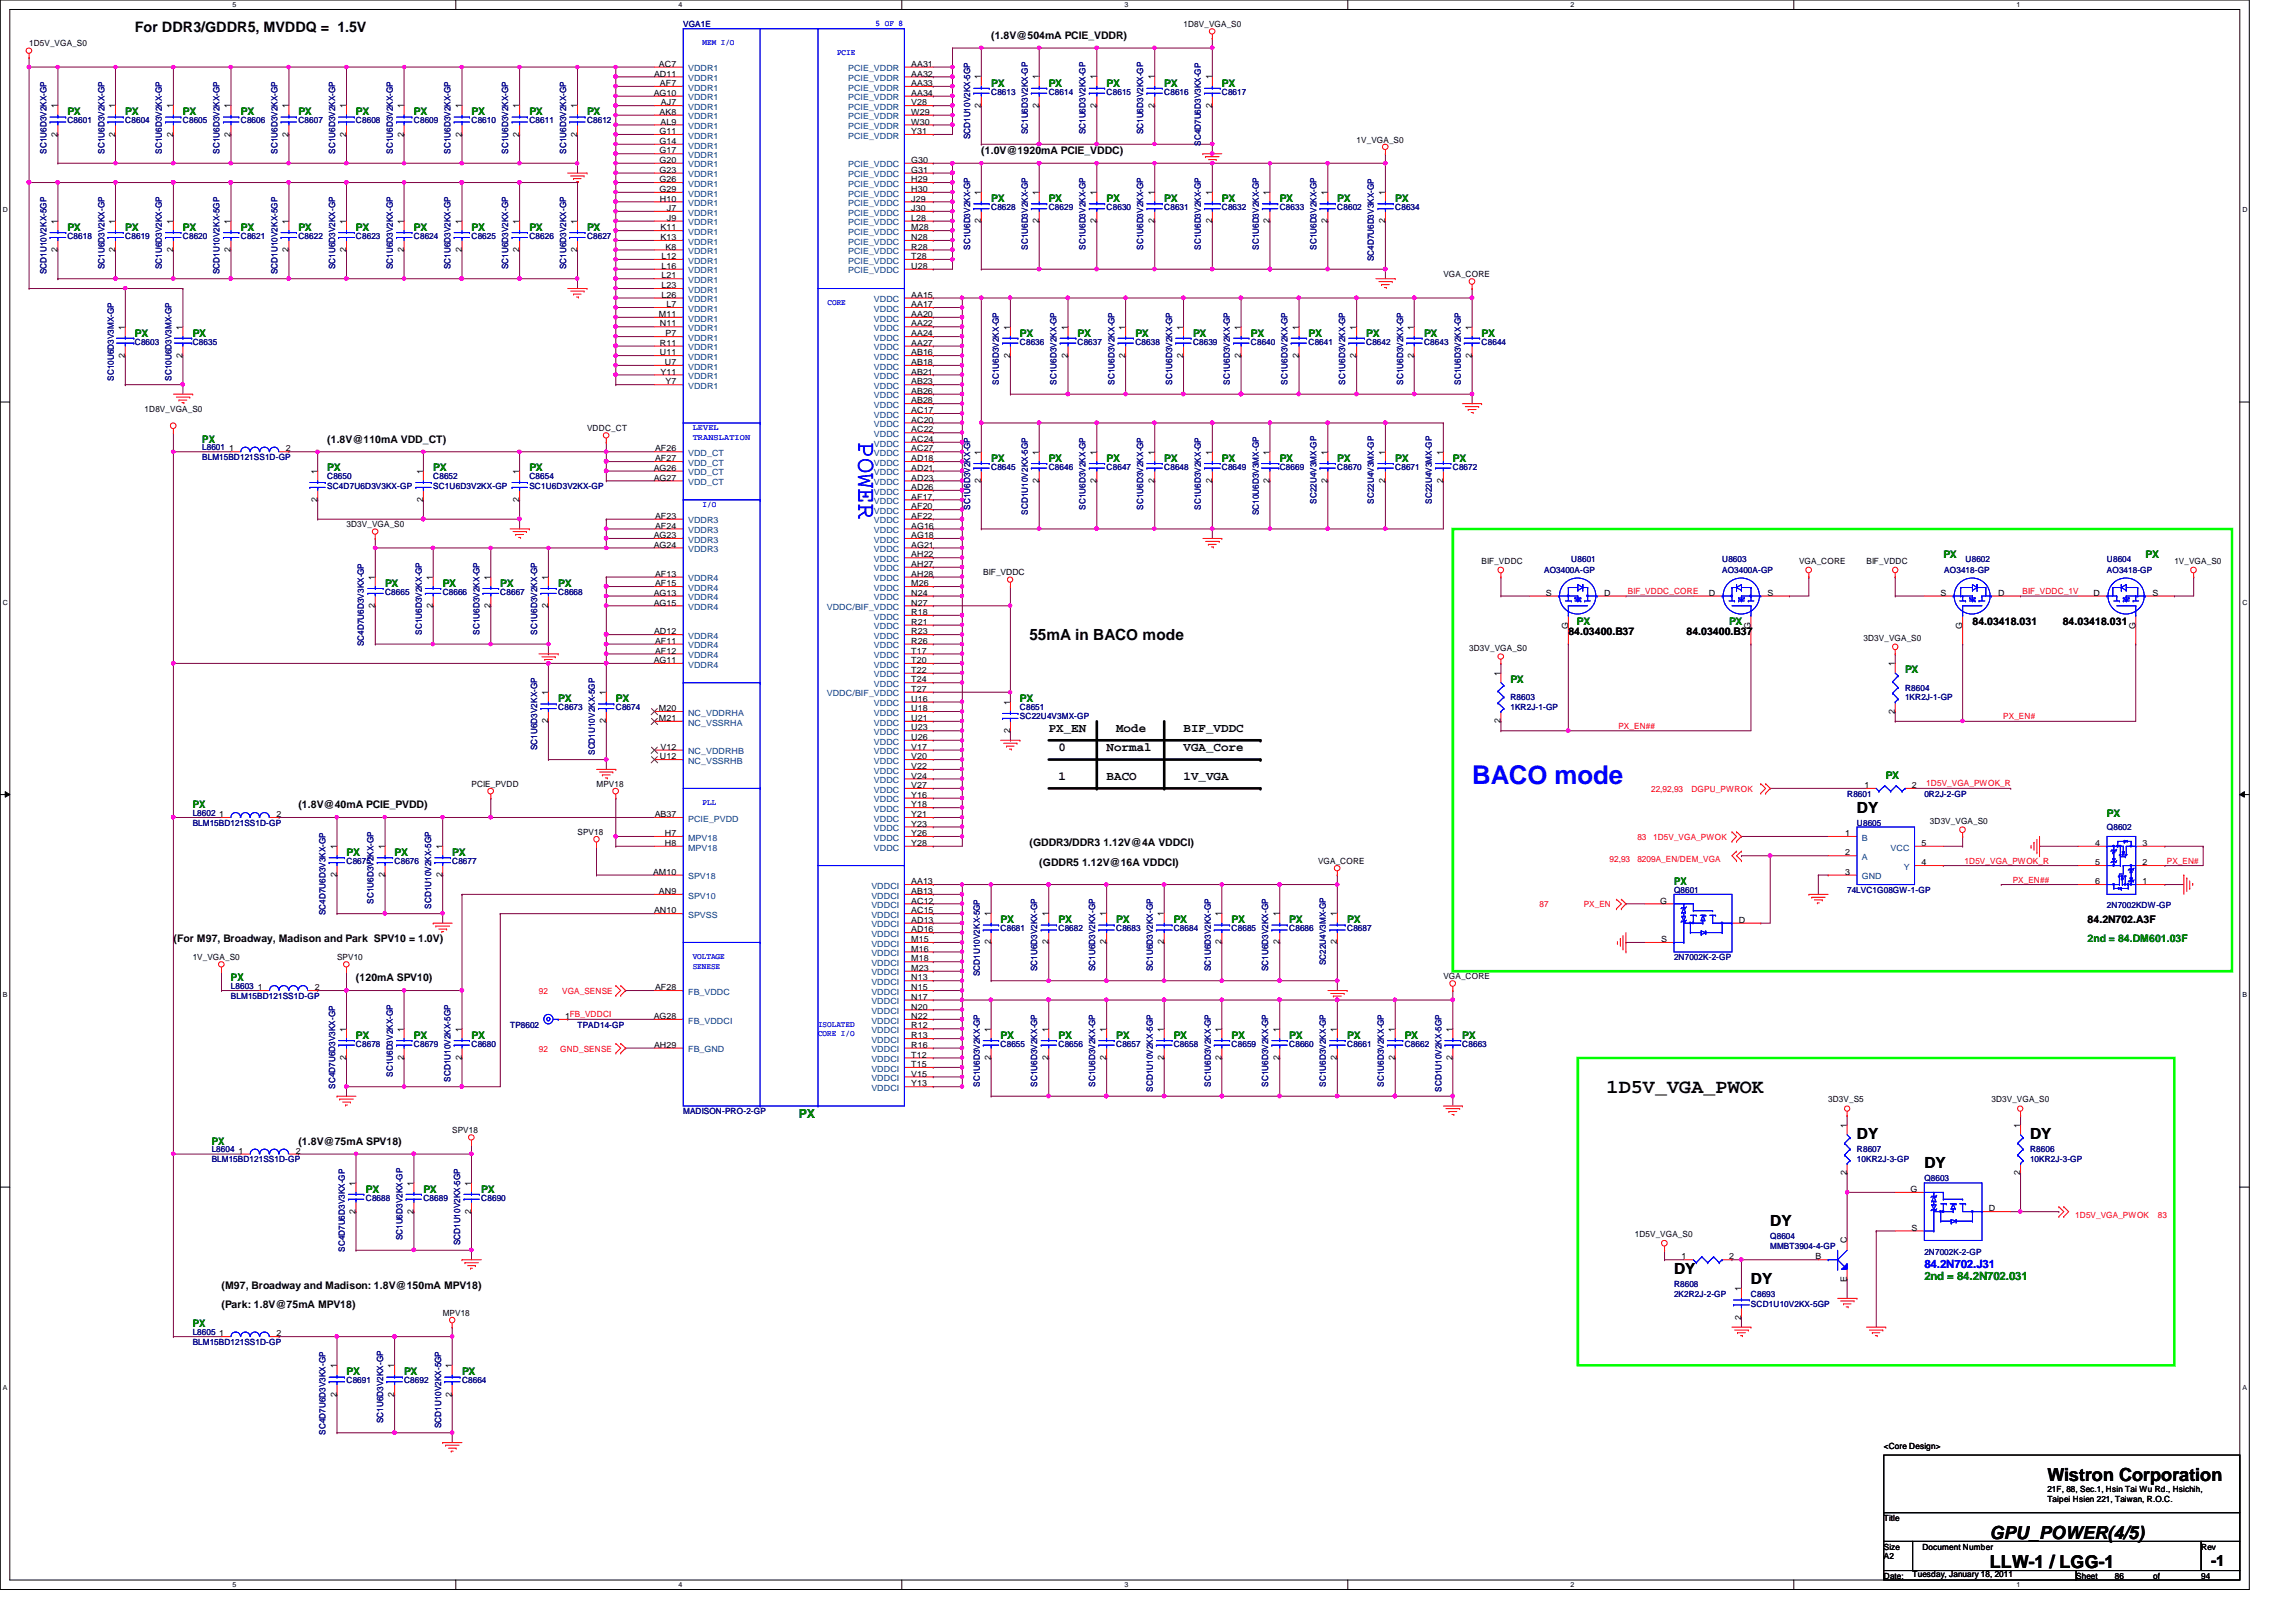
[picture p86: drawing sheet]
<svg xmlns="http://www.w3.org/2000/svg" width="297mm" height="210mm" viewBox="0 0 297 210" stroke-linecap="round" stroke-linejoin="round" font-family="sans-serif">
<defs><g id="words">
<g font-size="3.3" fill="#00f">
<text x="111.1" y="57.2" transform="rotate(90 111.1 57.2)">POWER</text>
<text x="190.5" y="101.4">BACO mode</text>
</g>
<text font-size="2.6" x="207.9" y="141.5">1D5V_VGA_PWOK</text>
<g font-size="2.3">
<text x="264.9" y="191.7">Wistron Corporation</text>
<text x="257.4" y="202.9">LLW-1 / LGG-1</text>
<text x="257.4" y="199.2">GPU_POWER(4/5)</text>
</g>
<g font-size="2">
<text x="133.2" y="82.8">55mA in BACO mode</text>
<text x="240.2" y="105.2">DY</text>
<text x="240.2" y="147.4">DY</text>
<text x="262.6" y="147.4">DY</text>
<text x="249" y="151.2">DY</text>
<text x="229" y="158.7">DY</text>
<text x="216.6" y="164.9">DY</text>
<text x="226.5" y="166.1">DY</text>
<text x="286" y="202.6">-1</text>
</g>
<text font-size="1.9" x="17.4" y="4.1">For DDR3/GDDR5, MVDDQ = 1.5V</text>
<g font-size="1.6">
<text x="135.7" y="94.7">PX_EN</text>
<text x="144.4" y="94.7">Mode</text>
<text x="153.1" y="94.7">BIF_VDDC</text>
<text x="136.9" y="97.2">0</text>
<text x="136.9" y="100.9">1</text>
<text x="143.2" y="100.9">BACO</text>
<text x="143.2" y="97.2">Normal</text>
<text x="153.1" y="100.9">1V_VGA</text>
<text x="153.1" y="97.2">VGA_Core</text>
</g>
<text font-size="1.6" fill="#008000" x="103.3" y="144.7">PX</text>
<text font-size="1.5" fill="#00f" x="249" y="164.1">84.2N702.J31</text>
<text font-size="1.5" fill="#008000" x="249" y="165.6">2nd = 84.2N702.031</text>
<g font-size="1.4">
<text x="128.2" y="5">(1.8V@504mA PCIE_VDDR)</text>
<text x="127" y="19.9">(1.0V@1920mA PCIE_VDDC)</text>
<text x="42.3" y="57.3">(1.8V@110mA VDD_CT)</text>
<text x="202.9" y="82.2">84.03400.B37</text>
<text x="218.2" y="82.2">84.03400.B37</text>
<text x="255.2" y="80.9">84.03418.031</text>
<text x="266.9" y="80.9">84.03418.031</text>
<text x="38.6" y="104.6">(1.8V@40mA PCIE_PVDD)</text>
<text x="133.2" y="109.5">(GDDR3/DDR3 1.12V@4A VDDCI)</text>
<text x="134.4" y="112">(GDDR5 1.12V@16A VDDCI)</text>
<text x="270.1" y="119.5">84.2N702.A3F</text>
<text x="22.4" y="122">(For M97, Broadway, Madison and Park SPV10 = 1.0V)</text>
<text x="46.1" y="127">(120mA SPV10)</text>
<text x="38.6" y="148.1">(1.8V@75mA SPV18)</text>
<text x="28.7" y="166.8">(M97, Broadway and Madison: 1.8V@150mA MPV18)</text>
<text x="28.7" y="169.3">(Park: 1.8V@75mA MPV18)</text>
</g>
<g font-size="1.4" fill="#008000">
<text x="128.2" y="11.2">PX</text>
<text x="135.7" y="11.2">PX</text>
<text x="143.2" y="11.2">PX</text>
<text x="150.6" y="11.2">PX</text>
<text x="158.1" y="11.2">PX</text>
<text x="8.7" y="14.9">PX</text>
<text x="16.2" y="14.9">PX</text>
<text x="23.7" y="14.9">PX</text>
<text x="31.2" y="14.9">PX</text>
<text x="38.6" y="14.9">PX</text>
<text x="46.1" y="14.9">PX</text>
<text x="53.5" y="14.9">PX</text>
<text x="61" y="14.9">PX</text>
<text x="68.5" y="14.9">PX</text>
<text x="75.9" y="14.9">PX</text>
<text x="8.7" y="29.9">PX</text>
<text x="16.2" y="29.9">PX</text>
<text x="23.7" y="29.9">PX</text>
<text x="31.2" y="29.9">PX</text>
<text x="38.6" y="29.9">PX</text>
<text x="46.1" y="29.9">PX</text>
<text x="53.5" y="29.9">PX</text>
<text x="61" y="29.9">PX</text>
<text x="68.5" y="29.9">PX</text>
<text x="75.9" y="29.9">PX</text>
<text x="128.2" y="26.2">PX</text>
<text x="135.7" y="26.2">PX</text>
<text x="143.2" y="26.2">PX</text>
<text x="150.6" y="26.2">PX</text>
<text x="158.1" y="26.2">PX</text>
<text x="165.6" y="26.2">PX</text>
<text x="173" y="26.2">PX</text>
<text x="180.5" y="26.2">PX</text>
<text x="17.4" y="43.6">PX</text>
<text x="24.9" y="43.6">PX</text>
<text x="131.9" y="43.6">PX</text>
<text x="139.4" y="43.6">PX</text>
<text x="146.9" y="43.6">PX</text>
<text x="154.3" y="43.6">PX</text>
<text x="161.8" y="43.6">PX</text>
<text x="169.3" y="43.6">PX</text>
<text x="176.7" y="43.6">PX</text>
<text x="184.2" y="43.6">PX</text>
<text x="191.7" y="43.6">PX</text>
<text x="26.2" y="57.3">PX</text>
<text x="128.2" y="59.7">PX</text>
<text x="135.7" y="59.7">PX</text>
<text x="143.2" y="59.7">PX</text>
<text x="150.6" y="59.7">PX</text>
<text x="158.1" y="59.7">PX</text>
<text x="165.6" y="59.7">PX</text>
<text x="173" y="59.7">PX</text>
<text x="180.5" y="59.7">PX</text>
<text x="188" y="59.7">PX</text>
<text x="42.3" y="61">PX</text>
<text x="56" y="61">PX</text>
<text x="68.5" y="61">PX</text>
<text x="49.8" y="75.9">PX</text>
<text x="57.3" y="75.9">PX</text>
<text x="64.7" y="75.9">PX</text>
<text x="72.2" y="75.9">PX</text>
<text x="251.4" y="72.2">PX</text>
<text x="277.6" y="72.2">PX</text>
<text x="204" y="80.9">PX</text>
<text x="223.7" y="80.9">PX</text>
<text x="195.4" y="88.4">PX</text>
<text x="246.5" y="87.1">PX</text>
<text x="72.2" y="90.8">PX</text>
<text x="79.7" y="90.8">PX</text>
<text x="131.9" y="90.8">PX</text>
<text x="244" y="100.8">PX</text>
<text x="24.9" y="104.6">PX</text>
<text x="272.6" y="105.8">PX</text>
<text x="44.8" y="110.8">PX</text>
<text x="51.1" y="110.8">PX</text>
<text x="58.5" y="110.8">PX</text>
<text x="129.5" y="119.5">PX</text>
<text x="136.9" y="119.5">PX</text>
<text x="144.4" y="119.5">PX</text>
<text x="151.8" y="119.5">PX</text>
<text x="159.3" y="119.5">PX</text>
<text x="166.8" y="119.5">PX</text>
<text x="174.3" y="119.5">PX</text>
<text x="216.6" y="114.5">PX</text>
<text x="270.1" y="122">2nd = 84.DM601.03F</text>
<text x="29.9" y="127">PX</text>
<text x="46.1" y="134.4">PX</text>
<text x="53.5" y="134.4">PX</text>
<text x="61" y="134.4">PX</text>
<text x="129.5" y="134.4">PX</text>
<text x="136.9" y="134.4">PX</text>
<text x="144.4" y="134.4">PX</text>
<text x="151.8" y="134.4">PX</text>
<text x="159.3" y="134.4">PX</text>
<text x="166.8" y="134.4">PX</text>
<text x="174.3" y="134.4">PX</text>
<text x="181.7" y="134.4">PX</text>
<text x="189.2" y="134.4">PX</text>
<text x="27.4" y="148.1">PX</text>
<text x="47.3" y="154.3">PX</text>
<text x="54.8" y="154.3">PX</text>
<text x="62.3" y="154.3">PX</text>
<text x="24.9" y="171.7">PX</text>
<text x="44.8" y="178">PX</text>
<text x="52.3" y="178">PX</text>
<text x="59.8" y="178">PX</text>
</g>
<g font-size="1.1" fill="#000080">
<text x="88.4" y="3.5">VGA1E</text>
<text x="8.7" y="16">C8601</text>
<text x="16.2" y="16">C8604</text>
<text x="23.7" y="16">C8605</text>
<text x="31.2" y="16">C8606</text>
<text x="38.6" y="16">C8607</text>
<text x="46.1" y="16">C8608</text>
<text x="53.5" y="16">C8609</text>
<text x="61" y="16">C8610</text>
<text x="68.5" y="16">C8611</text>
<text x="75.9" y="16">C8612</text>
<text x="128.2" y="12.2">C8613</text>
<text x="133" y="17.4" transform="rotate(-90 133 17.4)">SC1U6D3V2KX-GP</text>
<text x="135.7" y="12.2">C8614</text>
<text x="140.4" y="17.4" transform="rotate(-90 140.4 17.4)">SC1U6D3V2KX-GP</text>
<text x="143.2" y="12.2">C8615</text>
<text x="147.9" y="17.4" transform="rotate(-90 147.9 17.4)">SC1U6D3V2KX-GP</text>
<text x="150.6" y="12.2">C8616</text>
<text x="158.1" y="12.2">C8617</text>
<text x="6" y="19.9" transform="rotate(-90 6 19.9)">SC1U6D3V2KX-GP</text>
<text x="13.5" y="19.9" transform="rotate(-90 13.5 19.9)">SC1U6D3V2KX-GP</text>
<text x="21" y="19.9" transform="rotate(-90 21 19.9)">SC1U6D3V2KX-GP</text>
<text x="28.4" y="19.9" transform="rotate(-90 28.4 19.9)">SC1U6D3V2KX-GP</text>
<text x="35.9" y="19.9" transform="rotate(-90 35.9 19.9)">SC1U6D3V2KX-GP</text>
<text x="43.3" y="19.9" transform="rotate(-90 43.3 19.9)">SC1U6D3V2KX-GP</text>
<text x="50.8" y="19.9" transform="rotate(-90 50.8 19.9)">SC1U6D3V2KX-GP</text>
<text x="58.3" y="19.9" transform="rotate(-90 58.3 19.9)">SC1U6D3V2KX-GP</text>
<text x="65.7" y="19.9" transform="rotate(-90 65.7 19.9)">SC1U6D3V2KX-GP</text>
<text x="73.2" y="19.9" transform="rotate(-90 73.2 19.9)">SC1U6D3V2KX-GP</text>
<text x="125.5" y="18" transform="rotate(-90 125.5 18)">SCD1U10V2KX-5GP</text>
<text x="155.4" y="18.9" transform="rotate(-90 155.4 18.9)">SC4D7U6D3V3KX-GP</text>
<text x="128.2" y="27.2">C8628</text>
<text x="135.7" y="27.2">C8629</text>
<text x="143.2" y="27.2">C8630</text>
<text x="150.6" y="27.2">C8631</text>
<text x="158.1" y="27.2">C8632</text>
<text x="165.6" y="27.2">C8633</text>
<text x="173" y="27.2">C8602</text>
<text x="180.5" y="27.2">C8634</text>
<text x="6" y="35.5" transform="rotate(-90 6 35.5)">SCD1U10V2KX-5GP</text>
<text x="8.7" y="30.9">C8618</text>
<text x="13.5" y="34.8" transform="rotate(-90 13.5 34.8)">SC1U6D3V2KX-GP</text>
<text x="16.2" y="30.9">C8619</text>
<text x="21" y="34.8" transform="rotate(-90 21 34.8)">SC1U6D3V2KX-GP</text>
<text x="23.7" y="30.9">C8620</text>
<text x="28.4" y="35.5" transform="rotate(-90 28.4 35.5)">SCD1U10V2KX-5GP</text>
<text x="31.2" y="30.9">C8621</text>
<text x="35.9" y="35.5" transform="rotate(-90 35.9 35.5)">SCD1U10V2KX-5GP</text>
<text x="38.6" y="30.9">C8622</text>
<text x="43.3" y="34.8" transform="rotate(-90 43.3 34.8)">SC1U6D3V2KX-GP</text>
<text x="46.1" y="30.9">C8623</text>
<text x="50.8" y="34.8" transform="rotate(-90 50.8 34.8)">SC1U6D3V2KX-GP</text>
<text x="53.5" y="30.9">C8624</text>
<text x="58.3" y="34.8" transform="rotate(-90 58.3 34.8)">SC1U6D3V2KX-GP</text>
<text x="61" y="30.9">C8625</text>
<text x="65.7" y="34.8" transform="rotate(-90 65.7 34.8)">SC1U6D3V2KX-GP</text>
<text x="68.5" y="30.9">C8626</text>
<text x="73.2" y="34.8" transform="rotate(-90 73.2 34.8)">SC1U6D3V2KX-GP</text>
<text x="75.9" y="30.9">C8627</text>
<text x="125.5" y="32.3" transform="rotate(-90 125.5 32.3)">SC1U6D3V2KX-GP</text>
<text x="133" y="32.3" transform="rotate(-90 133 32.3)">SC1U6D3V2KX-GP</text>
<text x="140.4" y="32.3" transform="rotate(-90 140.4 32.3)">SC1U6D3V2KX-GP</text>
<text x="147.9" y="32.3" transform="rotate(-90 147.9 32.3)">SC1U6D3V2KX-GP</text>
<text x="155.4" y="32.3" transform="rotate(-90 155.4 32.3)">SC1U6D3V2KX-GP</text>
<text x="162.9" y="32.3" transform="rotate(-90 162.9 32.3)">SC1U6D3V2KX-GP</text>
<text x="170.3" y="32.3" transform="rotate(-90 170.3 32.3)">SC1U6D3V2KX-GP</text>
<text x="177.8" y="33.8" transform="rotate(-90 177.8 33.8)">SC4D7U6D3V3KX-GP</text>
<text x="17.4" y="44.6">C8603</text>
<text x="24.9" y="44.6">C8635</text>
<text x="131.9" y="44.6">C8636</text>
<text x="139.4" y="44.6">C8637</text>
<text x="146.9" y="44.6">C8638</text>
<text x="154.3" y="44.6">C8639</text>
<text x="161.8" y="44.6">C8640</text>
<text x="169.3" y="44.6">C8641</text>
<text x="176.7" y="44.6">C8642</text>
<text x="184.2" y="44.6">C8643</text>
<text x="191.7" y="44.6">C8644</text>
<text x="14.7" y="49.3" transform="rotate(-90 14.7 49.3)">SC10U6D3V3MX-GP</text>
<text x="22.2" y="49.3" transform="rotate(-90 22.2 49.3)">SC10U6D3V3MX-GP</text>
<text x="129.2" y="49.8" transform="rotate(-90 129.2 49.8)">SC1U6D3V2KX-GP</text>
<text x="136.7" y="49.8" transform="rotate(-90 136.7 49.8)">SC1U6D3V2KX-GP</text>
<text x="144.2" y="49.8" transform="rotate(-90 144.2 49.8)">SC1U6D3V2KX-GP</text>
<text x="151.6" y="49.8" transform="rotate(-90 151.6 49.8)">SC1U6D3V2KX-GP</text>
<text x="159.1" y="49.8" transform="rotate(-90 159.1 49.8)">SC1U6D3V2KX-GP</text>
<text x="166.6" y="49.8" transform="rotate(-90 166.6 49.8)">SC1U6D3V2KX-GP</text>
<text x="174" y="49.8" transform="rotate(-90 174 49.8)">SC1U6D3V2KX-GP</text>
<text x="181.5" y="49.8" transform="rotate(-90 181.5 49.8)">SC1U6D3V2KX-GP</text>
<text x="189" y="49.8" transform="rotate(-90 189 49.8)">SC1U6D3V2KX-GP</text>
<text x="26.2" y="58.3">L8601</text>
<text x="26.2" y="59.5">BLM15BD121SS1D-GP</text>
<text x="42.3" y="62">C8650</text>
<text x="42.3" y="63.3">SC4D7U6D3V3KX-GP</text>
<text x="56" y="62">C8652</text>
<text x="56" y="63.3">SC1U6D3V2KX-GP</text>
<text x="68.5" y="62">C8654</text>
<text x="68.5" y="63.3">SC1U6D3V2KX-GP</text>
<text x="125.5" y="66" transform="rotate(-90 125.5 66)">SC1U6D3V2KX-GP</text>
<text x="128.2" y="60.8">C8645</text>
<text x="135.7" y="60.8">C8646</text>
<text x="140.4" y="66" transform="rotate(-90 140.4 66)">SC1U6D3V2KX-GP</text>
<text x="143.2" y="60.8">C8647</text>
<text x="147.9" y="66" transform="rotate(-90 147.9 66)">SC1U6D3V2KX-GP</text>
<text x="150.6" y="60.8">C8648</text>
<text x="155.4" y="66" transform="rotate(-90 155.4 66)">SC1U6D3V2KX-GP</text>
<text x="158.1" y="60.8">C8649</text>
<text x="165.6" y="60.8">C8669</text>
<text x="170.3" y="65.2" transform="rotate(-90 170.3 65.2)">SC22U4V3MX-GP</text>
<text x="173" y="60.8">C8670</text>
<text x="177.8" y="65.2" transform="rotate(-90 177.8 65.2)">SC22U4V3MX-GP</text>
<text x="180.5" y="60.8">C8671</text>
<text x="185.2" y="65.2" transform="rotate(-90 185.2 65.2)">SC22U4V3MX-GP</text>
<text x="188" y="60.8">C8672</text>
<text x="133" y="66.6" transform="rotate(-90 133 66.6)">SCD1U10V2KX-5GP</text>
<text x="162.9" y="66.7" transform="rotate(-90 162.9 66.7)">SC10U6D3V3MX-GP</text>
<text x="49.8" y="77">C8665</text>
<text x="57.3" y="77">C8666</text>
<text x="64.7" y="77">C8667</text>
<text x="72.2" y="77">C8668</text>
<text x="199.8" y="74.2">AO3400A-GP</text>
<text x="203.3" y="72.7">U8601</text>
<text x="222.8" y="72.7">U8603</text>
<text x="222.8" y="74.2">AO3400A-GP</text>
<text x="251.5" y="74.2">AO3418-GP</text>
<text x="254.3" y="72.7">U8602</text>
<text x="272.6" y="72.7">U8604</text>
<text x="272.6" y="74.2">AO3418-GP</text>
<text x="47.1" y="83.6" transform="rotate(-90 47.1 83.6)">SC4D7U6D3V3KX-GP</text>
<text x="54.6" y="82.1" transform="rotate(-90 54.6 82.1)">SC1U6D3V2KX-GP</text>
<text x="62" y="82.1" transform="rotate(-90 62 82.1)">SC1U6D3V2KX-GP</text>
<text x="69.5" y="82.1" transform="rotate(-90 69.5 82.1)">SC1U6D3V2KX-GP</text>
<text x="246.5" y="89.4">R8604</text>
<text x="72.2" y="91.9">C8673</text>
<text x="79.7" y="91.9">C8674</text>
<text x="131.9" y="91.9">C8651</text>
<text x="131.9" y="93">SC22U4V3MX-GP</text>
<text x="195.4" y="90.6">R8603</text>
<text x="195.4" y="91.9">1KR2J-1-GP</text>
<text x="246.5" y="90.6">1KR2J-1-GP</text>
<text x="69.5" y="97.1" transform="rotate(-90 69.5 97.1)">SC1U6D3V2KX-GP</text>
<text x="77" y="97.7" transform="rotate(-90 77 97.7)">SCD1U10V2KX-5GP</text>
<text x="24.9" y="105.6">L8602</text>
<text x="24.9" y="106.8">BLM15BD121SS1D-GP</text>
<text x="239" y="103.1">R8601</text>
<text x="240.2" y="106.8">U8605</text>
<text x="249" y="103.1">0R2J-2-GP</text>
<text x="272.6" y="107.4">Q8602</text>
<text x="44.8" y="111.8">C8675</text>
<text x="51.1" y="111.8">C8676</text>
<text x="58.5" y="111.8">C8677</text>
<text x="42.1" y="118.4" transform="rotate(-90 42.1 118.4)">SC4D7U6D3V3KX-GP</text>
<text x="48.3" y="117" transform="rotate(-90 48.3 117)">SC1U6D3V2KX-GP</text>
<text x="55.8" y="117.6" transform="rotate(-90 55.8 117.6)">SCD1U10V2KX-5GP</text>
<text x="216.6" y="115.5">Q8601</text>
<text x="239" y="115.5">74LVC1G08GW-1-GP</text>
<text x="272.6" y="117.5">2N7002KDW-GP</text>
<text x="129.5" y="120.5">C8681</text>
<text x="134.2" y="125.7" transform="rotate(-90 134.2 125.7)">SC1U6D3V2KX-GP</text>
<text x="136.9" y="120.5">C8682</text>
<text x="141.7" y="125.7" transform="rotate(-90 141.7 125.7)">SC1U6D3V2KX-GP</text>
<text x="144.4" y="120.5">C8683</text>
<text x="149.1" y="125.7" transform="rotate(-90 149.1 125.7)">SC1U6D3V2KX-GP</text>
<text x="151.8" y="120.5">C8684</text>
<text x="156.6" y="125.7" transform="rotate(-90 156.6 125.7)">SC1U6D3V2KX-GP</text>
<text x="159.3" y="120.5">C8685</text>
<text x="164.1" y="125.7" transform="rotate(-90 164.1 125.7)">SC1U6D3V2KX-GP</text>
<text x="166.8" y="120.5">C8686</text>
<text x="171.5" y="124.9" transform="rotate(-90 171.5 124.9)">SC22U4V3MX-GP</text>
<text x="174.3" y="120.5">C8687</text>
<text x="216.6" y="124.2">2N7002K-2-GP</text>
<text x="29.9" y="128">L8603</text>
<text x="29.9" y="129.2">BLM15BD121SS1D-GP</text>
<text x="126.7" y="126.3" transform="rotate(-90 126.7 126.3)">SCD1U10V2KX-5GP</text>
<text x="46.1" y="135.5">C8678</text>
<text x="53.5" y="135.5">C8679</text>
<text x="61" y="135.5">C8680</text>
<text x="66" y="133">TP8602</text>
<text x="74.7" y="133">TPAD14-GP</text>
<text x="129.5" y="135.5">C8655</text>
<text x="136.9" y="135.5">C8656</text>
<text x="144.4" y="135.5">C8657</text>
<text x="151.8" y="135.5">C8658</text>
<text x="159.3" y="135.5">C8659</text>
<text x="166.8" y="135.5">C8660</text>
<text x="174.3" y="135.5">C8661</text>
<text x="181.7" y="135.5">C8662</text>
<text x="189.2" y="135.5">C8663</text>
<text x="43.3" y="140.9" transform="rotate(-90 43.3 140.9)">SC4D7U6D3V3KX-GP</text>
<text x="50.8" y="139.4" transform="rotate(-90 50.8 139.4)">SC1U6D3V2KX-GP</text>
<text x="58.3" y="140" transform="rotate(-90 58.3 140)">SCD1U10V2KX-5GP</text>
<text x="126.7" y="140.6" transform="rotate(-90 126.7 140.6)">SC1U6D3V2KX-GP</text>
<text x="134.2" y="140.6" transform="rotate(-90 134.2 140.6)">SC1U6D3V2KX-GP</text>
<text x="141.7" y="140.6" transform="rotate(-90 141.7 140.6)">SC1U6D3V2KX-GP</text>
<text x="149.1" y="141.3" transform="rotate(-90 149.1 141.3)">SCD1U10V2KX-5GP</text>
<text x="156.6" y="140.6" transform="rotate(-90 156.6 140.6)">SC1U6D3V2KX-GP</text>
<text x="164.1" y="140.6" transform="rotate(-90 164.1 140.6)">SC1U6D3V2KX-GP</text>
<text x="171.5" y="140.6" transform="rotate(-90 171.5 140.6)">SC1U6D3V2KX-GP</text>
<text x="179" y="140.6" transform="rotate(-90 179 140.6)">SC1U6D3V2KX-GP</text>
<text x="186.5" y="141.3" transform="rotate(-90 186.5 141.3)">SCD1U10V2KX-5GP</text>
<text x="27.4" y="149.1">L8604</text>
<text x="88.4" y="144.2">MADISON-PRO-2-GP</text>
<text x="240.2" y="149.1">R8607</text>
<text x="262.6" y="149.1">R8606</text>
<text x="27.4" y="150.4">BLM15BD121SS1D-GP</text>
<text x="47.3" y="155.4">C8688</text>
<text x="54.8" y="155.4">C8689</text>
<text x="62.3" y="155.4">C8690</text>
<text x="240.2" y="150.4">10KR2J-3-GP</text>
<text x="249" y="152.9">Q8603</text>
<text x="262.6" y="150.4">10KR2J-3-GP</text>
<text x="52.1" y="160.5" transform="rotate(-90 52.1 160.5)">SC1U6D3V2KX-GP</text>
<text x="59.5" y="161.2" transform="rotate(-90 59.5 161.2)">SCD1U10V2KX-5GP</text>
<text x="229" y="160.4">Q8604</text>
<text x="229" y="161.6">MMBT3904-4-GP</text>
<text x="44.6" y="162" transform="rotate(-90 44.6 162)">SC4D7U6D3V3KX-GP</text>
<text x="216.6" y="166.6">R8608</text>
<text x="216.6" y="167.8">2K2R2J-2-GP</text>
<text x="226.5" y="167.8">C8693</text>
<text x="249" y="162.3">2N7002K-2-GP</text>
<text x="24.9" y="172.8">L8605</text>
<text x="226.5" y="169.1">SCD1U10V2KX-5GP</text>
<text x="24.9" y="174">BLM15BD121SS1D-GP</text>
<text x="44.8" y="179">C8691</text>
<text x="52.3" y="179">C8692</text>
<text x="59.8" y="179">C8664</text>
<text x="42.1" y="185.7" transform="rotate(-90 42.1 185.7)">SC4D7U6D3V3KX-GP</text>
<text x="49.6" y="184.2" transform="rotate(-90 49.6 184.2)">SC1U6D3V2KX-GP</text>
<text x="57.1" y="184.8" transform="rotate(-90 57.1 184.8)">SCD1U10V2KX-5GP</text>
</g>
<g font-size="1.1" fill="#00f">
<text x="90.9" y="5.9">MEM I/O</text>
<text x="113.3" y="3.4">5 OF 8</text>
<text x="108.3" y="7.2">PCIE</text>
<text x="107.1" y="39.5">CORE</text>
<text x="89.6" y="55.7">LEVEL</text>
<text x="89.6" y="56.9">TRANSLATION</text>
<text x="90.9" y="65.6">I/O</text>
<text x="90.9" y="104.2">PLL</text>
<text x="89.6" y="124.1">VOLTAGE</text>
<text x="89.6" y="125.3">SENESE</text>
<text x="105.8" y="132.8">ISOLATED</text>
<text x="105.8" y="134.1">CORE I/O</text>
</g>
<g font-size="1.1">
<text x="153.1" y="3.5">1D8V_VGA_S0</text>
<text x="3.8" y="6">1D5V_VGA_S0</text>
<text x="84.6" y="9.9">AD11</text>
<text x="85.3" y="8.6">AC7</text>
<text x="85.4" y="11.1">AF7</text>
<text x="117.9" y="8.6">AA31</text>
<text x="117.9" y="9.9">AA32</text>
<text x="117.9" y="11.1">AA33</text>
<text x="126.9" y="10.3" transform="rotate(-90 126.9 10.3)">1</text>
<text x="134.4" y="10.3" transform="rotate(-90 134.4 10.3)">1</text>
<text x="141.9" y="10.3" transform="rotate(-90 141.9 10.3)">1</text>
<text x="149.3" y="10.3" transform="rotate(-90 149.3 10.3)">1</text>
<text x="156.8" y="10.3" transform="rotate(-90 156.8 10.3)">1</text>
<text x="7.4" y="17.7" transform="rotate(-90 7.4 17.7)">2</text>
<text x="7.4" y="14" transform="rotate(-90 7.4 14)">1</text>
<text x="14.9" y="17.7" transform="rotate(-90 14.9 17.7)">2</text>
<text x="14.9" y="14" transform="rotate(-90 14.9 14)">1</text>
<text x="22.4" y="17.7" transform="rotate(-90 22.4 17.7)">2</text>
<text x="22.4" y="14" transform="rotate(-90 22.4 14)">1</text>
<text x="29.8" y="17.7" transform="rotate(-90 29.8 17.7)">2</text>
<text x="29.8" y="14" transform="rotate(-90 29.8 14)">1</text>
<text x="37.3" y="17.7" transform="rotate(-90 37.3 17.7)">2</text>
<text x="37.3" y="14" transform="rotate(-90 37.3 14)">1</text>
<text x="44.8" y="17.7" transform="rotate(-90 44.8 17.7)">2</text>
<text x="44.8" y="14" transform="rotate(-90 44.8 14)">1</text>
<text x="52.2" y="17.7" transform="rotate(-90 52.2 17.7)">2</text>
<text x="52.2" y="14" transform="rotate(-90 52.2 14)">1</text>
<text x="59.7" y="17.7" transform="rotate(-90 59.7 17.7)">2</text>
<text x="59.7" y="14" transform="rotate(-90 59.7 14)">1</text>
<text x="67.2" y="17.7" transform="rotate(-90 67.2 17.7)">2</text>
<text x="67.2" y="14" transform="rotate(-90 67.2 14)">1</text>
<text x="74.7" y="17.7" transform="rotate(-90 74.7 17.7)">2</text>
<text x="74.7" y="14" transform="rotate(-90 74.7 14)">1</text>
<text x="84.6" y="12.4">AG10</text>
<text x="85.3" y="14.9">AK8</text>
<text x="85.3" y="17.4">G11</text>
<text x="85.5" y="16.1">AL9</text>
<text x="85.5" y="13.6">AJ7</text>
<text x="117.9" y="12.4">AA34</text>
<text x="117.9" y="13.6">V28</text>
<text x="117.9" y="14.9">W29</text>
<text x="117.9" y="16.1">W30</text>
<text x="117.9" y="17.4">Y31</text>
<text x="126.9" y="14" transform="rotate(-90 126.9 14)">2</text>
<text x="134.4" y="14" transform="rotate(-90 134.4 14)">2</text>
<text x="141.9" y="14" transform="rotate(-90 141.9 14)">2</text>
<text x="149.3" y="14" transform="rotate(-90 149.3 14)">2</text>
<text x="156.8" y="14" transform="rotate(-90 156.8 14)">2</text>
<text x="85.3" y="19.9">G17</text>
<text x="85.3" y="21.1">G20</text>
<text x="85.3" y="22.4">G23</text>
<text x="85.3" y="23.6">G26</text>
<text x="85.3" y="18.6">G14</text>
<text x="117.9" y="21.1">G30</text>
<text x="117.9" y="22.4">G31</text>
<text x="117.9" y="23.6">H29</text>
<text x="175.5" y="18.5">1V_VGA_S0</text>
<text x="7.4" y="29" transform="rotate(-90 7.4 29)">1</text>
<text x="14.9" y="29" transform="rotate(-90 14.9 29)">1</text>
<text x="22.4" y="29" transform="rotate(-90 22.4 29)">1</text>
<text x="29.8" y="29" transform="rotate(-90 29.8 29)">1</text>
<text x="37.3" y="29" transform="rotate(-90 37.3 29)">1</text>
<text x="44.8" y="29" transform="rotate(-90 44.8 29)">1</text>
<text x="52.2" y="29" transform="rotate(-90 52.2 29)">1</text>
<text x="59.7" y="29" transform="rotate(-90 59.7 29)">1</text>
<text x="67.2" y="29" transform="rotate(-90 67.2 29)">1</text>
<text x="74.7" y="29" transform="rotate(-90 74.7 29)">1</text>
<text x="85.3" y="24.8">G29</text>
<text x="85.4" y="26.1">H10</text>
<text x="85.5" y="29.8">K11</text>
<text x="86.3" y="27.3">J7</text>
<text x="86.3" y="28.6">J9</text>
<text x="117.9" y="24.8">H30</text>
<text x="117.9" y="26.1">J29</text>
<text x="117.9" y="27.3">J30</text>
<text x="117.9" y="28.6">L28</text>
<text x="117.9" y="29.8">M28</text>
<text x="126.9" y="28.9" transform="rotate(-90 126.9 28.9)">2</text>
<text x="126.9" y="25.2" transform="rotate(-90 126.9 25.2)">1</text>
<text x="134.4" y="28.9" transform="rotate(-90 134.4 28.9)">2</text>
<text x="134.4" y="25.2" transform="rotate(-90 134.4 25.2)">1</text>
<text x="141.9" y="28.9" transform="rotate(-90 141.9 28.9)">2</text>
<text x="141.9" y="25.2" transform="rotate(-90 141.9 25.2)">1</text>
<text x="149.3" y="28.9" transform="rotate(-90 149.3 28.9)">2</text>
<text x="149.3" y="25.2" transform="rotate(-90 149.3 25.2)">1</text>
<text x="156.8" y="28.9" transform="rotate(-90 156.8 28.9)">2</text>
<text x="156.8" y="25.2" transform="rotate(-90 156.8 25.2)">1</text>
<text x="164.3" y="28.9" transform="rotate(-90 164.3 28.9)">2</text>
<text x="164.3" y="25.2" transform="rotate(-90 164.3 25.2)">1</text>
<text x="171.7" y="28.9" transform="rotate(-90 171.7 28.9)">2</text>
<text x="171.7" y="25.2" transform="rotate(-90 171.7 25.2)">1</text>
<text x="179.2" y="28.9" transform="rotate(-90 179.2 28.9)">2</text>
<text x="179.2" y="25.2" transform="rotate(-90 179.2 25.2)">1</text>
<text x="7.4" y="32.6" transform="rotate(-90 7.4 32.6)">2</text>
<text x="14.9" y="32.6" transform="rotate(-90 14.9 32.6)">2</text>
<text x="22.4" y="32.6" transform="rotate(-90 22.4 32.6)">2</text>
<text x="29.8" y="32.6" transform="rotate(-90 29.8 32.6)">2</text>
<text x="37.3" y="32.6" transform="rotate(-90 37.3 32.6)">2</text>
<text x="44.8" y="32.6" transform="rotate(-90 44.8 32.6)">2</text>
<text x="52.2" y="32.6" transform="rotate(-90 52.2 32.6)">2</text>
<text x="59.7" y="32.6" transform="rotate(-90 59.7 32.6)">2</text>
<text x="67.2" y="32.6" transform="rotate(-90 67.2 32.6)">2</text>
<text x="74.7" y="32.6" transform="rotate(-90 74.7 32.6)">2</text>
<text x="85.5" y="31.1">K13</text>
<text x="85.6" y="33.5">L12</text>
<text x="85.6" y="34.8">L16</text>
<text x="86.1" y="32.3">K8</text>
<text x="117.9" y="32.3">R28</text>
<text x="117.9" y="33.5">T28</text>
<text x="117.9" y="34.8">U28</text>
<text x="117.9" y="31.1">N28</text>
<text x="186.7" y="35.9">VGA_CORE</text>
<text x="85.3" y="41">M11</text>
<text x="85.6" y="36">L21</text>
<text x="85.6" y="37.3">L23</text>
<text x="85.6" y="38.5">L26</text>
<text x="86.2" y="39.8">L7</text>
<text x="117.9" y="38.5">AA15</text>
<text x="117.9" y="39.8">AA17</text>
<text x="117.9" y="41">AA20</text>
<text x="16.2" y="46.3" transform="rotate(-90 16.2 46.3)">2</text>
<text x="16.2" y="42.7" transform="rotate(-90 16.2 42.7)">1</text>
<text x="23.6" y="46.3" transform="rotate(-90 23.6 46.3)">2</text>
<text x="23.6" y="42.7" transform="rotate(-90 23.6 42.7)">1</text>
<text x="85.4" y="42.2">N11</text>
<text x="85.4" y="44.7">R11</text>
<text x="85.4" y="46">U11</text>
<text x="86" y="47.2">U7</text>
<text x="86.1" y="43.5">P7</text>
<text x="117.9" y="42.2">AA22</text>
<text x="117.9" y="43.5">AA24</text>
<text x="117.9" y="44.7">AA27</text>
<text x="117.9" y="46">AB16</text>
<text x="117.9" y="47.2">AB18</text>
<text x="130.7" y="46.3" transform="rotate(-90 130.7 46.3)">2</text>
<text x="130.7" y="42.7" transform="rotate(-90 130.7 42.7)">1</text>
<text x="138.1" y="46.3" transform="rotate(-90 138.1 46.3)">2</text>
<text x="138.1" y="42.7" transform="rotate(-90 138.1 42.7)">1</text>
<text x="145.6" y="46.3" transform="rotate(-90 145.6 46.3)">2</text>
<text x="145.6" y="42.7" transform="rotate(-90 145.6 42.7)">1</text>
<text x="153.1" y="46.3" transform="rotate(-90 153.1 46.3)">2</text>
<text x="153.1" y="42.7" transform="rotate(-90 153.1 42.7)">1</text>
<text x="160.5" y="46.3" transform="rotate(-90 160.5 46.3)">2</text>
<text x="160.5" y="42.7" transform="rotate(-90 160.5 42.7)">1</text>
<text x="168" y="46.3" transform="rotate(-90 168 46.3)">2</text>
<text x="168" y="42.7" transform="rotate(-90 168 42.7)">1</text>
<text x="175.5" y="46.3" transform="rotate(-90 175.5 46.3)">2</text>
<text x="175.5" y="42.7" transform="rotate(-90 175.5 42.7)">1</text>
<text x="182.9" y="46.3" transform="rotate(-90 182.9 46.3)">2</text>
<text x="182.9" y="42.7" transform="rotate(-90 182.9 42.7)">1</text>
<text x="190.4" y="46.3" transform="rotate(-90 190.4 46.3)">2</text>
<text x="190.4" y="42.7" transform="rotate(-90 190.4 42.7)">1</text>
<text x="18.7" y="53.3">1D8V_VGA_S0</text>
<text x="85.5" y="48.5">Y11</text>
<text x="86.1" y="49.7">Y7</text>
<text x="117.9" y="48.5">AB21</text>
<text x="117.9" y="49.7">AB23</text>
<text x="117.9" y="51">AB26</text>
<text x="117.9" y="52.2">AB28</text>
<text x="117.9" y="53.5">AC17</text>
<text x="29.6" y="58.4">1</text>
<text x="37" y="58.4">2</text>
<text x="75.9" y="55.8">VDDC_CT</text>
<text x="84.7" y="58.4">AF26</text>
<text x="84.7" y="59.7">AF27</text>
<text x="117.9" y="54.7">AC20</text>
<text x="117.9" y="56">AC22</text>
<text x="117.9" y="57.2">AC24</text>
<text x="117.9" y="58.4">AC27</text>
<text x="117.9" y="59.7">AD18</text>
<text x="126.9" y="58.8" transform="rotate(-90 126.9 58.8)">1</text>
<text x="134.4" y="58.8" transform="rotate(-90 134.4 58.8)">1</text>
<text x="141.9" y="58.8" transform="rotate(-90 141.9 58.8)">1</text>
<text x="149.3" y="58.8" transform="rotate(-90 149.3 58.8)">1</text>
<text x="156.8" y="58.8" transform="rotate(-90 156.8 58.8)">1</text>
<text x="164.3" y="58.8" transform="rotate(-90 164.3 58.8)">1</text>
<text x="171.7" y="58.8" transform="rotate(-90 171.7 58.8)">1</text>
<text x="179.2" y="58.8" transform="rotate(-90 179.2 58.8)">1</text>
<text x="186.7" y="58.8" transform="rotate(-90 186.7 58.8)">1</text>
<text x="41.1" y="65" transform="rotate(-90 41.1 65)">2</text>
<text x="41.1" y="61.3" transform="rotate(-90 41.1 61.3)">1</text>
<text x="54.7" y="65" transform="rotate(-90 54.7 65)">2</text>
<text x="54.7" y="61.3" transform="rotate(-90 54.7 61.3)">1</text>
<text x="67.2" y="65" transform="rotate(-90 67.2 65)">2</text>
<text x="67.2" y="61.3" transform="rotate(-90 67.2 61.3)">1</text>
<text x="84.6" y="60.9">AG26</text>
<text x="84.6" y="62.2">AG27</text>
<text x="117.9" y="60.9">AD21</text>
<text x="117.9" y="62.2">AD23</text>
<text x="117.9" y="63.4">AD26</text>
<text x="117.9" y="64.6">AF17</text>
<text x="117.9" y="65.9">AF20</text>
<text x="126.9" y="62.5" transform="rotate(-90 126.9 62.5)">2</text>
<text x="134.4" y="62.5" transform="rotate(-90 134.4 62.5)">2</text>
<text x="141.9" y="62.5" transform="rotate(-90 141.9 62.5)">2</text>
<text x="149.3" y="62.5" transform="rotate(-90 149.3 62.5)">2</text>
<text x="156.8" y="62.5" transform="rotate(-90 156.8 62.5)">2</text>
<text x="164.3" y="62.5" transform="rotate(-90 164.3 62.5)">2</text>
<text x="171.7" y="62.5" transform="rotate(-90 171.7 62.5)">2</text>
<text x="179.2" y="62.5" transform="rotate(-90 179.2 62.5)">2</text>
<text x="186.7" y="62.5" transform="rotate(-90 186.7 62.5)">2</text>
<text x="44.8" y="68.2">3D3V_VGA_S0</text>
<text x="84.6" y="69.6">AG23</text>
<text x="84.6" y="70.9">AG24</text>
<text x="84.7" y="67.1">AF23</text>
<text x="84.7" y="68.4">AF24</text>
<text x="117.9" y="67.1">AF22</text>
<text x="117.9" y="68.4">AG16</text>
<text x="117.9" y="69.6">AG18</text>
<text x="117.9" y="70.9">AG21</text>
<text x="48.5" y="75" transform="rotate(-90 48.5 75)">1</text>
<text x="56" y="75" transform="rotate(-90 56 75)">1</text>
<text x="63.5" y="75" transform="rotate(-90 63.5 75)">1</text>
<text x="70.9" y="75" transform="rotate(-90 70.9 75)">1</text>
<text x="84.6" y="77.1">AG13</text>
<text x="84.7" y="74.6">AF13</text>
<text x="84.7" y="75.9">AF15</text>
<text x="117.9" y="72.1">AH22</text>
<text x="117.9" y="75.9">M26</text>
<text x="117.9" y="77.1">N24</text>
<text x="117.9" y="73.4">AH27</text>
<text x="117.9" y="74.6">AH28</text>
<text x="127.2" y="74.5">BIF_VDDC</text>
<text x="191.7" y="73">BIF_VDDC</text>
<text x="200" y="77.1">S</text>
<text x="207.5" y="77.1">D</text>
<text x="221.1" y="77.1">D</text>
<text x="228.7" y="77.1">S</text>
<text x="232.7" y="73">VGA_CORE</text>
<text x="241.5" y="73">BIF_VDDC</text>
<text x="251" y="77.1">S</text>
<text x="258.5" y="77.1">D</text>
<text x="270.8" y="77.1">D</text>
<text x="278.5" y="77.1">S</text>
<text x="281.3" y="73">1V_VGA_S0</text>
<text x="48.5" y="78.7" transform="rotate(-90 48.5 78.7)">2</text>
<text x="56" y="78.7" transform="rotate(-90 56 78.7)">2</text>
<text x="63.5" y="78.7" transform="rotate(-90 63.5 78.7)">2</text>
<text x="70.9" y="78.7" transform="rotate(-90 70.9 78.7)">2</text>
<text x="84.6" y="78.4">AG15</text>
<text x="84.6" y="82.1">AD12</text>
<text x="84.7" y="83.3">AF11</text>
<text x="117.9" y="78.4">N27</text>
<text x="117.9" y="79.6">R18</text>
<text x="117.9" y="80.9">R21</text>
<text x="117.9" y="82.1">R23</text>
<text x="117.9" y="83.3">R26</text>
<text x="202.9" y="81.4" transform="rotate(-90 202.9 81.4)">G</text>
<text x="226.5" y="81.4" transform="rotate(-90 226.5 81.4)">G</text>
<text x="241.1" y="82.9">3D3V_VGA_S0</text>
<text x="253.9" y="81.4" transform="rotate(-90 253.9 81.4)">G</text>
<text x="276.3" y="81.4" transform="rotate(-90 276.3 81.4)">G</text>
<text x="70.9" y="90" transform="rotate(-90 70.9 90)">1</text>
<text x="78.4" y="90" transform="rotate(-90 78.4 90)">1</text>
<text x="84.6" y="85.8">AG11</text>
<text x="84.7" y="84.6">AF12</text>
<text x="117.9" y="84.6">T17</text>
<text x="117.9" y="85.8">T20</text>
<text x="117.9" y="87.1">T22</text>
<text x="117.9" y="88.3">T24</text>
<text x="117.9" y="89.5">T27</text>
<text x="190.1" y="84.2">3D3V_VGA_S0</text>
<text x="194.1" y="87.5" transform="rotate(-90 194.1 87.5)">1</text>
<text x="245.1" y="86.2" transform="rotate(-90 245.1 86.2)">1</text>
<text x="70.9" y="93.6" transform="rotate(-90 70.9 93.6)">2</text>
<text x="78.4" y="93.6" transform="rotate(-90 78.4 93.6)">2</text>
<text x="85.3" y="92">M20</text>
<text x="85.3" y="93.3">M21</text>
<text x="117.9" y="90.8">U16</text>
<text x="117.9" y="92">U18</text>
<text x="117.9" y="93.3">U21</text>
<text x="117.9" y="94.5">U23</text>
<text x="117.9" y="95.8">U26</text>
<text x="130.7" y="94.9" transform="rotate(-90 130.7 94.9)">2</text>
<text x="130.7" y="91.2" transform="rotate(-90 130.7 91.2)">1</text>
<text x="194.1" y="93.6" transform="rotate(-90 194.1 93.6)">2</text>
<text x="245.1" y="92.4" transform="rotate(-90 245.1 92.4)">2</text>
<text x="61" y="101.9">PCIE_PVDD</text>
<text x="77.2" y="101.9">MPV18</text>
<text x="85.4" y="98.3">U12</text>
<text x="85.5" y="97">V12</text>
<text x="117.9" y="97">V17</text>
<text x="117.9" y="98.3">V20</text>
<text x="117.9" y="99.5">V22</text>
<text x="117.9" y="100.8">V24</text>
<text x="117.9" y="102">V27</text>
<text x="241.2" y="102">1</text>
<text x="247.4" y="102">2</text>
<text x="28.4" y="105.7">1</text>
<text x="35.8" y="105.7">2</text>
<text x="84.7" y="105.7">AB37</text>
<text x="117.9" y="103.3">Y16</text>
<text x="117.9" y="104.5">Y18</text>
<text x="117.9" y="105.7">Y21</text>
<text x="117.9" y="107">Y23</text>
<text x="249.7" y="106.6">3D3V_VGA_S0</text>
<text x="43.6" y="113.5" transform="rotate(-90 43.6 113.5)">2</text>
<text x="43.6" y="109.9" transform="rotate(-90 43.6 109.9)">1</text>
<text x="49.8" y="113.5" transform="rotate(-90 49.8 113.5)">2</text>
<text x="49.8" y="109.9" transform="rotate(-90 49.8 109.9)">1</text>
<text x="57.2" y="113.5" transform="rotate(-90 57.2 113.5)">2</text>
<text x="57.2" y="109.9" transform="rotate(-90 57.2 109.9)">1</text>
<text x="74.7" y="108.1">SPV18</text>
<text x="84.5" y="113.2">AM10</text>
<text x="86" y="108.2">H7</text>
<text x="86" y="109.5">H8</text>
<text x="117.9" y="108.2">Y26</text>
<text x="117.9" y="109.5">Y28</text>
<text x="170.5" y="111.8">VGA_CORE</text>
<text x="238.7" y="108.2">1</text>
<text x="238.7" y="110.7">2</text>
<text x="238.7" y="113.2">3</text>
<text x="248.6" y="112">4</text>
<text x="248.6" y="109.5">5</text>
<text x="271.1" y="109.5">4</text>
<text x="271.1" y="112">5</text>
<text x="277.2" y="112">2</text>
<text x="277.2" y="109.5">3</text>
<text x="84.6" y="118.2">AN10</text>
<text x="85.3" y="115.7">AN9</text>
<text x="117.9" y="116.9">AC12</text>
<text x="117.9" y="118.2">AC15</text>
<text x="117.9" y="119.4">AD13</text>
<text x="117.9" y="115.7">AB13</text>
<text x="117.9" y="114.4">AA13</text>
<text x="128.2" y="118.6" transform="rotate(-90 128.2 118.6)">1</text>
<text x="135.6" y="118.6" transform="rotate(-90 135.6 118.6)">1</text>
<text x="143.1" y="118.6" transform="rotate(-90 143.1 118.6)">1</text>
<text x="150.6" y="118.6" transform="rotate(-90 150.6 118.6)">1</text>
<text x="158" y="118.6" transform="rotate(-90 158 118.6)">1</text>
<text x="165.5" y="118.6" transform="rotate(-90 165.5 118.6)">1</text>
<text x="173" y="118.6" transform="rotate(-90 173 118.6)">1</text>
<text x="214.8" y="116.9">G</text>
<text x="225" y="119.4">D</text>
<text x="271.1" y="114.4">6</text>
<text x="277.2" y="114.4">1</text>
<text x="24.9" y="124.2">1V_VGA_S0</text>
<text x="43.6" y="124.2">SPV10</text>
<text x="117.9" y="120.6">AD16</text>
<text x="117.9" y="123.1">M16</text>
<text x="117.9" y="124.4">M18</text>
<text x="117.9" y="125.6">M23</text>
<text x="117.9" y="121.9">M15</text>
<text x="128.2" y="122.2" transform="rotate(-90 128.2 122.2)">2</text>
<text x="135.6" y="122.2" transform="rotate(-90 135.6 122.2)">2</text>
<text x="143.1" y="122.2" transform="rotate(-90 143.1 122.2)">2</text>
<text x="150.6" y="122.2" transform="rotate(-90 150.6 122.2)">2</text>
<text x="158" y="122.2" transform="rotate(-90 158 122.2)">2</text>
<text x="165.5" y="122.2" transform="rotate(-90 165.5 122.2)">2</text>
<text x="173" y="122.2" transform="rotate(-90 173 122.2)">2</text>
<text x="214.9" y="121.9">S</text>
<text x="33.4" y="128.1">1</text>
<text x="40.7" y="128.1">2</text>
<text x="73.1" y="131.9">1FB_VDDCI</text>
<text x="84.6" y="131.9">AG28</text>
<text x="84.7" y="128.1">AF28</text>
<text x="117.9" y="128.1">N15</text>
<text x="117.9" y="129.4">N17</text>
<text x="117.9" y="130.6">N20</text>
<text x="117.9" y="131.9">N22</text>
<text x="117.9" y="126.9">N13</text>
<text x="186.7" y="126.7">VGA_CORE</text>
<text x="44.8" y="137.2" transform="rotate(-90 44.8 137.2)">2</text>
<text x="44.8" y="133.5" transform="rotate(-90 44.8 133.5)">1</text>
<text x="52.2" y="137.2" transform="rotate(-90 52.2 137.2)">2</text>
<text x="52.2" y="133.5" transform="rotate(-90 52.2 133.5)">1</text>
<text x="59.7" y="137.2" transform="rotate(-90 59.7 137.2)">2</text>
<text x="59.7" y="133.5" transform="rotate(-90 59.7 133.5)">1</text>
<text x="84.6" y="135.6">AH29</text>
<text x="117.9" y="134.4">R13</text>
<text x="117.9" y="135.6">R16</text>
<text x="117.9" y="133.1">R12</text>
<text x="117.9" y="136.9">T12</text>
<text x="128.2" y="137.2" transform="rotate(-90 128.2 137.2)">2</text>
<text x="128.2" y="133.5" transform="rotate(-90 128.2 133.5)">1</text>
<text x="135.6" y="137.2" transform="rotate(-90 135.6 137.2)">2</text>
<text x="135.6" y="133.5" transform="rotate(-90 135.6 133.5)">1</text>
<text x="143.1" y="137.2" transform="rotate(-90 143.1 137.2)">2</text>
<text x="143.1" y="133.5" transform="rotate(-90 143.1 133.5)">1</text>
<text x="150.6" y="137.2" transform="rotate(-90 150.6 137.2)">2</text>
<text x="150.6" y="133.5" transform="rotate(-90 150.6 133.5)">1</text>
<text x="158" y="137.2" transform="rotate(-90 158 137.2)">2</text>
<text x="158" y="133.5" transform="rotate(-90 158 133.5)">1</text>
<text x="165.5" y="137.2" transform="rotate(-90 165.5 137.2)">2</text>
<text x="165.5" y="133.5" transform="rotate(-90 165.5 133.5)">1</text>
<text x="173" y="137.2" transform="rotate(-90 173 137.2)">2</text>
<text x="173" y="133.5" transform="rotate(-90 173 133.5)">1</text>
<text x="180.5" y="137.2" transform="rotate(-90 180.5 137.2)">2</text>
<text x="180.5" y="133.5" transform="rotate(-90 180.5 133.5)">1</text>
<text x="187.9" y="137.2" transform="rotate(-90 187.9 137.2)">2</text>
<text x="187.9" y="133.5" transform="rotate(-90 187.9 133.5)">1</text>
<text x="117.9" y="138.1">T15</text>
<text x="117.9" y="139.3">V15</text>
<text x="117.9" y="140.6">Y13</text>
<text x="236.5" y="142.7">3D3V_S5</text>
<text x="257.6" y="142.7">3D3V_VGA_S0</text>
<text x="30.9" y="149.3">1</text>
<text x="38.3" y="149.3">2</text>
<text x="58.5" y="146.6">SPV18</text>
<text x="238.9" y="146" transform="rotate(-90 238.9 146)">1</text>
<text x="261.4" y="146" transform="rotate(-90 261.4 146)">1</text>
<text x="46" y="153.4" transform="rotate(-90 46 153.4)">1</text>
<text x="53.5" y="153.4" transform="rotate(-90 53.5 153.4)">1</text>
<text x="61" y="153.4" transform="rotate(-90 61 153.4)">1</text>
<text x="238.9" y="152.1" transform="rotate(-90 238.9 152.1)">2</text>
<text x="247.2" y="154.3">G</text>
<text x="261.4" y="152.1" transform="rotate(-90 261.4 152.1)">2</text>
<text x="46" y="157.1" transform="rotate(-90 46 157.1)">2</text>
<text x="53.5" y="157.1" transform="rotate(-90 53.5 157.1)">2</text>
<text x="61" y="157.1" transform="rotate(-90 61 157.1)">2</text>
<text x="211.5" y="160.1">1D5V_VGA_S0</text>
<text x="238.9" y="160.9" transform="rotate(-90 238.9 160.9)">C</text>
<text x="247.3" y="159.3">S</text>
<text x="257.3" y="156.8">D</text>
<text x="217.5" y="163">1</text>
<text x="223.7" y="163">2</text>
<text x="225.3" y="167.1" transform="rotate(-90 225.3 167.1)">1</text>
<text x="234.9" y="163">B</text>
<text x="238.9" y="165.9" transform="rotate(-90 238.9 165.9)">E</text>
<text x="28.4" y="172.9">1</text>
<text x="35.8" y="172.9">2</text>
<text x="57.3" y="170.3">MPV18</text>
<text x="225.3" y="170.8" transform="rotate(-90 225.3 170.8)">2</text>
<text x="43.6" y="177.1" transform="rotate(-90 43.6 177.1)">1</text>
<text x="51" y="177.1" transform="rotate(-90 51 177.1)">1</text>
<text x="58.5" y="177.1" transform="rotate(-90 58.5 177.1)">1</text>
<text x="43.6" y="180.7" transform="rotate(-90 43.6 180.7)">2</text>
<text x="51" y="180.7" transform="rotate(-90 51 180.7)">2</text>
<text x="58.5" y="180.7" transform="rotate(-90 58.5 180.7)">2</text>
<text x="243.7" y="187.5">&lt;Core Design&gt;</text>
<text x="243.7" y="196.8">Title</text>
<text x="264.9" y="193.1">21F, 88, Sec.1, Hsin Tai Wu Rd., Hsichih,</text>
<text x="264.9" y="194.4">Taipei Hsien 221, Taiwan, R.O.C.</text>
<text x="243.7" y="200.5">Size</text>
<text x="243.7" y="201.8">A2</text>
<text x="248.7" y="200.5">Document Number</text>
<text x="284.8" y="200.5">Rev</text>
<text x="243.7" y="204.3">Date:</text>
<text x="247.4" y="204">Tuesday, January 18, 2011</text>
<text x="268.6" y="204.3">Sheet</text>
<text x="273.6" y="204.3">86</text>
<text x="278.6" y="204.3">of</text>
<text x="284.8" y="204.3">94</text>
</g>
<g font-size="1.1" fill="#004080">
<text x="89" y="9.2">VDDR1</text>
<text x="89" y="10.5">VDDR1</text>
<text x="89" y="11.7">VDDR1</text>
<text x="109.7" y="9.2">PCIE_VDDR</text>
<text x="109.7" y="10.5">PCIE_VDDR</text>
<text x="109.7" y="11.7">PCIE_VDDR</text>
<text x="89" y="13">VDDR1</text>
<text x="89" y="14.2">VDDR1</text>
<text x="89" y="15.5">VDDR1</text>
<text x="89" y="16.7">VDDR1</text>
<text x="89" y="17.9">VDDR1</text>
<text x="109.7" y="13">PCIE_VDDR</text>
<text x="109.7" y="14.2">PCIE_VDDR</text>
<text x="109.7" y="15.5">PCIE_VDDR</text>
<text x="109.7" y="16.7">PCIE_VDDR</text>
<text x="109.7" y="17.9">PCIE_VDDR</text>
<text x="89" y="20.4">VDDR1</text>
<text x="89" y="21.7">VDDR1</text>
<text x="89" y="22.9">VDDR1</text>
<text x="89" y="19.2">VDDR1</text>
<text x="109.7" y="21.7">PCIE_VDDC</text>
<text x="109.7" y="22.9">PCIE_VDDC</text>
<text x="89" y="24.2">VDDR1</text>
<text x="89" y="25.4">VDDR1</text>
<text x="89" y="26.7">VDDR1</text>
<text x="89" y="27.9">VDDR1</text>
<text x="89" y="29.2">VDDR1</text>
<text x="109.7" y="24.2">PCIE_VDDC</text>
<text x="109.7" y="25.4">PCIE_VDDC</text>
<text x="109.7" y="26.7">PCIE_VDDC</text>
<text x="109.7" y="27.9">PCIE_VDDC</text>
<text x="109.7" y="29.2">PCIE_VDDC</text>
<text x="89" y="30.4">VDDR1</text>
<text x="89" y="31.7">VDDR1</text>
<text x="89" y="32.9">VDDR1</text>
<text x="89" y="34.1">VDDR1</text>
<text x="89" y="35.4">VDDR1</text>
<text x="109.7" y="32.9">PCIE_VDDC</text>
<text x="109.7" y="34.1">PCIE_VDDC</text>
<text x="109.7" y="35.4">PCIE_VDDC</text>
<text x="109.7" y="30.4">PCIE_VDDC</text>
<text x="109.7" y="31.7">PCIE_VDDC</text>
<text x="89" y="36.6">VDDR1</text>
<text x="89" y="37.9">VDDR1</text>
<text x="89" y="39.1">VDDR1</text>
<text x="89" y="40.3">VDDR1</text>
<text x="89" y="41.6">VDDR1</text>
<text x="113.1" y="39.1">VDDC</text>
<text x="113.1" y="40.3">VDDC</text>
<text x="113.1" y="41.6">VDDC</text>
<text x="89" y="42.8">VDDR1</text>
<text x="89" y="44.1">VDDR1</text>
<text x="89" y="45.3">VDDR1</text>
<text x="89" y="46.6">VDDR1</text>
<text x="89" y="47.8">VDDR1</text>
<text x="113.1" y="42.8">VDDC</text>
<text x="113.1" y="44.1">VDDC</text>
<text x="113.1" y="45.3">VDDC</text>
<text x="113.1" y="46.6">VDDC</text>
<text x="113.1" y="47.8">VDDC</text>
<text x="89" y="49.1">VDDR1</text>
<text x="89" y="50.3">VDDR1</text>
<text x="113.1" y="49.1">VDDC</text>
<text x="113.1" y="50.3">VDDC</text>
<text x="113.1" y="51.6">VDDC</text>
<text x="113.1" y="52.8">VDDC</text>
<text x="89" y="59">VDD_CT</text>
<text x="113.1" y="54.1">VDDC</text>
<text x="113.1" y="55.3">VDDC</text>
<text x="113.1" y="56.6">VDDC</text>
<text x="113.1" y="57.8">VDDC</text>
<text x="113.1" y="59">VDDC</text>
<text x="89" y="60.3">VDD_CT</text>
<text x="89" y="61.5">VDD_CT</text>
<text x="89" y="62.8">VDD_CT</text>
<text x="113.1" y="60.3">VDDC</text>
<text x="113.1" y="61.5">VDDC</text>
<text x="113.1" y="62.8">VDDC</text>
<text x="113.1" y="64">VDDC</text>
<text x="113.1" y="65.2">VDDC</text>
<text x="89" y="67.7">VDDR3</text>
<text x="89" y="69">VDDR3</text>
<text x="89" y="70.2">VDDR3</text>
<text x="89" y="71.5">VDDR3</text>
<text x="113.1" y="66.5">VDDC</text>
<text x="113.1" y="67.7">VDDC</text>
<text x="113.1" y="69">VDDC</text>
<text x="113.1" y="70.2">VDDC</text>
<text x="113.1" y="71.5">VDDC</text>
<text x="89" y="75.2">VDDR4</text>
<text x="89" y="76.5">VDDR4</text>
<text x="89" y="77.7">VDDR4</text>
<text x="113.1" y="72.7">VDDC</text>
<text x="113.1" y="76.5">VDDC</text>
<text x="113.1" y="77.7">VDDC</text>
<text x="113.1" y="74">VDDC</text>
<text x="113.1" y="75.2">VDDC</text>
<text x="89" y="79">VDDR4</text>
<text x="89" y="82.7">VDDR4</text>
<text x="89" y="83.9">VDDR4</text>
<text x="107" y="79">VDDC/BIF_VDDC</text>
<text x="113.1" y="80.2">VDDC</text>
<text x="113.1" y="81.4">VDDC</text>
<text x="113.1" y="82.7">VDDC</text>
<text x="113.1" y="83.9">VDDC</text>
<text x="89" y="85.2">VDDR4</text>
<text x="89" y="86.4">VDDR4</text>
<text x="113.1" y="85.2">VDDC</text>
<text x="113.1" y="86.4">VDDC</text>
<text x="113.1" y="87.7">VDDC</text>
<text x="113.1" y="88.9">VDDC</text>
<text x="89" y="92.6">NC_VDDRHA</text>
<text x="89" y="93.9">NC_VSSRHA</text>
<text x="107" y="90.1">VDDC/BIF_VDDC</text>
<text x="113.1" y="91.4">VDDC</text>
<text x="113.1" y="92.6">VDDC</text>
<text x="113.1" y="93.9">VDDC</text>
<text x="113.1" y="95.1">VDDC</text>
<text x="89" y="97.6">NC_VDDRHB</text>
<text x="89" y="98.8">NC_VSSRHB</text>
<text x="113.1" y="96.4">VDDC</text>
<text x="113.1" y="97.6">VDDC</text>
<text x="113.1" y="98.8">VDDC</text>
<text x="113.1" y="100.1">VDDC</text>
<text x="113.1" y="101.3">VDDC</text>
<text x="89" y="106.3">PCIE_PVDD</text>
<text x="113.1" y="102.6">VDDC</text>
<text x="113.1" y="103.8">VDDC</text>
<text x="113.1" y="105.1">VDDC</text>
<text x="113.1" y="106.3">VDDC</text>
<text x="113.1" y="107.6">VDDC</text>
<text x="89" y="108.8">MPV18</text>
<text x="89" y="110.1">MPV18</text>
<text x="89" y="113.8">SPV18</text>
<text x="113.1" y="108.8">VDDC</text>
<text x="113.1" y="110.1">VDDC</text>
<text x="240.9" y="108.8">B</text>
<text x="240.9" y="111.3">A</text>
<text x="240.9" y="113.8">GND</text>
<text x="244.6" y="110.1">VCC</text>
<text x="246.3" y="112.6">Y</text>
<text x="89" y="116.3">SPV10</text>
<text x="89" y="118.8">SPVSS</text>
<text x="112.7" y="117.5">VDDCI</text>
<text x="112.7" y="118.8">VDDCI</text>
<text x="112.7" y="116.3">VDDCI</text>
<text x="112.7" y="115">VDDCI</text>
<text x="112.7" y="120">VDDCI</text>
<text x="112.7" y="121.2">VDDCI</text>
<text x="112.7" y="123.7">VDDCI</text>
<text x="112.7" y="125">VDDCI</text>
<text x="112.7" y="122.5">VDDCI</text>
<text x="89" y="128.7">FB_VDDC</text>
<text x="112.7" y="126.2">VDDCI</text>
<text x="112.7" y="128.7">VDDCI</text>
<text x="112.7" y="130">VDDCI</text>
<text x="112.7" y="131.2">VDDCI</text>
<text x="112.7" y="127.5">VDDCI</text>
<text x="89" y="132.5">FB_VDDCI</text>
<text x="89" y="136.2">FB_GND</text>
<text x="112.7" y="132.5">VDDCI</text>
<text x="112.7" y="135">VDDCI</text>
<text x="112.7" y="136.2">VDDCI</text>
<text x="112.7" y="133.7">VDDCI</text>
<text x="112.7" y="137.5">VDDCI</text>
<text x="112.7" y="138.7">VDDCI</text>
<text x="112.7" y="139.9">VDDCI</text>
<text x="112.7" y="141.2">VDDCI</text>
</g>
<g font-size="1.1" fill="#f00">
<text x="210.6" y="76.9">BIF_VDDC_CORE</text>
<text x="261.7" y="76.9">BIF_VDDC_1V</text>
<text x="209.4" y="94.3">PX_EN##</text>
<text x="259.2" y="93.1">PX_EN#</text>
<text x="249.2" y="101.8">1D5V_VGA_PWOK_R</text>
<text x="213.6" y="102.5">22,92,93</text>
<text x="218.8" y="102.5">DGPU_PWROK</text>
<text x="208.2" y="111.5">92,93</text>
<text x="211.8" y="108.7">83</text>
<text x="211.8" y="111.5">8209A_EN/DEM_VGA</text>
<text x="213.9" y="108.7">1D5V_VGA_PWOK</text>
<text x="254.2" y="111.8">1D5V_VGA_PWOK_R</text>
<text x="280.3" y="111.8">PX_EN#</text>
<text x="199.2" y="117.4">87</text>
<text x="204.9" y="117.4">PX_EN</text>
<text x="260.4" y="114.2">PX_EN##</text>
<text x="69.7" y="128.6">92</text>
<text x="72.7" y="128.6">VGA_SENSE</text>
<text x="69.7" y="136.1">92</text>
<text x="72.5" y="136.1">GND_SENSE</text>
<text x="268.5" y="157.6">1D5V_VGA_PWOK</text>
<text x="279.2" y="157.6">83</text>
</g>
<g font-size=".9">
<text x="30.1" y=".9">5</text>
<text x="87.8" y=".9">4</text>
<text x="145.5" y=".9">3</text>
<text x="203.2" y=".9">2</text>
<text x="260.9" y=".9">1</text>
<text x=".4" y="27.4">D</text>
<text x="290.1" y="27.4">D</text>
<text x=".4" y="78.2">C</text>
<text x="290.1" y="78.2">C</text>
<text x=".4" y="129">B</text>
<text x="290.1" y="129">B</text>
<text x=".4" y="179.8">A</text>
<text x="290.1" y="179.8">A</text>
<text x="30.1" y="205.4">5</text>
<text x="87.8" y="205.4">4</text>
<text x="145.5" y="205.4">3</text>
<text x="203.2" y="205.4">2</text>
<text x="260.9" y="205.4">1</text>
</g>
</g></defs>
<path d="M0 0h291v205.7h-291zM1.3 1.2h288.5v203.3h-288.5z" fill="none" stroke="#000" stroke-width=".13"/>
<g fill="#fff">
<path d="M30.1 .1h.5v1h-.5z"/>
<path d="M30.1 204.6h.5v1h-.5z"/>
</g>
<path d="M59 0v1.2M59 204.5v1.2" fill="none" stroke="#000" stroke-width=".13"/>
<g fill="#fff">
<path d="M87.8 .1h.5v1h-.5z"/>
<path d="M87.8 204.6h.5v1h-.5z"/>
</g>
<path d="M116.7 0v1.2M116.7 204.5v1.2" fill="none" stroke="#000" stroke-width=".13"/>
<g fill="#fff">
<path d="M145.5 .1h.5v1h-.5z"/>
<path d="M145.5 204.6h.5v1h-.5z"/>
</g>
<path d="M174.4 0v1.2M174.4 204.5v1.2" fill="none" stroke="#000" stroke-width=".13"/>
<g fill="#fff">
<path d="M203.2 .1h.5v1h-.5z"/>
<path d="M203.2 204.6h.5v1h-.5z"/>
</g>
<path d="M232.1 0v1.2M232.1 204.5v1.2" fill="none" stroke="#000" stroke-width=".13"/>
<g fill="#fff">
<path d="M260.9 .1h.5v1h-.5z"/>
<path d="M260.9 204.6h.5v1h-.5z"/>
<path d="M.4 26.6h.6v1h-.6z"/>
<path d="M290.1 26.6h.6v1h-.6z"/>
<path d="M.4 77.4h.6v1h-.6z"/>
<path d="M290.1 77.4h.6v1h-.6z"/>
</g>
<path d="M0 52h1.3M289.8 52h1.2" fill="none" stroke="#000" stroke-width=".13"/>
<g fill="#fff">
<path d="M.4 128.2h.6v1h-.6z"/>
<path d="M290.1 128.2h.6v1h-.6z"/>
</g>
<path d="M0 102.8h1.3M.7 102.4l.6 .4-.6 .4zM289.8 102.8l.6-.4v.8zM289.8 102.8h1.2" fill="none" stroke="#000" stroke-width=".13"/>
<path d="M.7 102.4l.6 .4-.6 .4zM289.8 102.8l.6-.4v.8z" fill="#000"/>
<g fill="#fff">
<path d="M.4 179h.5v1h-.5z"/>
<path d="M290.1 179h.6v1h-.6z"/>
</g>
<path d="M0 153.6h1.3M289.8 153.6h1.2" fill="none" stroke="#000" stroke-width=".13"/>
<path d="M175.5 38.6h.1M175.5 38.6v3.7M153.1 51h.1M153.1 51h7.5" fill="none" stroke="#800040" stroke-width=".13"/>
<path d="M160.4 50.8h.3l.1 .2-.1 .1-.2 .1-.1-.1z" fill-rule="evenodd" fill="#f0f"/>
<path d="M160.4 50.8h.3l.1 .2-.1 .1-.2 .1-.1-.1z" fill="none" stroke="#f0f" stroke-width=".13"/>
<path d="M152.9 50.8h.3l.1 .2-.1 .1-.1 .1-.2-.1z" fill-rule="evenodd" fill="#f0f"/>
<path d="M152.9 50.8h.3l.1 .2-.1 .1-.1 .1-.2-.1z" fill="none" stroke="#f0f" stroke-width=".13"/>
<path d="M153.1 38.6h.1M153.1 38.6h7.5M183 38.6h.1M183 38.6v3.7M190.5 38.6h.1M190.5 38.6v3.7" fill="none" stroke="#800040" stroke-width=".13"/>
<path d="M152.9 38.4h.3l.1 .1-.1 .2-.1 .1-.2-.1z" fill-rule="evenodd" fill="#f0f"/>
<path d="M152.9 38.4h.3l.1 .1-.1 .2-.1 .1-.2-.1z" fill="none" stroke="#f0f" stroke-width=".13"/>
<g fill="none" stroke="#800040" stroke-width=".13">
<path d="M130.7 38.6h.1M130.7 38.6h7.5M160.6 38.6h.1M160.6 38.6v3.7M160.6 46h.1M160.6 46v5M168.1 46h.1M168.1 46v5M175.5 46h.1M175.5 46v5M183 46h.1M183 46v5"/>
<path d="M190.5 46h.1M190.5 46v5"/>
</g>
<path d="M130.5 38.4h.3l.1 .1-.1 .2-.1 .1-.2-.1z" fill-rule="evenodd" fill="#f0f"/>
<path d="M130.5 38.4h.3l.1 .1-.1 .2-.1 .1-.2-.1z" fill="none" stroke="#f0f" stroke-width=".13"/>
<path d="M160.6 51h.1M160.6 51h7.5" fill="none" stroke="#800040" stroke-width=".13"/>
<path d="M160.4 50.8h.3l.1 .2-.1 .1-.2 .1-.1-.1z" fill-rule="evenodd" fill="#f0f"/>
<path d="M160.4 50.8h.3l.1 .2-.1 .1-.2 .1-.1-.1z" fill="none" stroke="#f0f" stroke-width=".13"/>
<path d="M175.5 51h.1M175.5 51h7.5" fill="none" stroke="#800040" stroke-width=".13"/>
<path d="M175.3 50.8h.3l.1 .2-.1 .1-.1 .1-.2-.1z" fill-rule="evenodd" fill="#f0f"/>
<path d="M175.3 50.8h.3l.1 .2-.1 .1-.1 .1-.2-.1z" fill="none" stroke="#f0f" stroke-width=".13"/>
<path d="M164.3 54.7h.1M164.3 54.7v3.8M171.8 54.7h.1M171.8 54.7v3.8M124.5 135.6h.1M124.5 135.6v1.3" fill="none" stroke="#800040" stroke-width=".13"/>
<path d="M124.3 135.4h.3l.1 .2-.1 .2h-.1h-.2z" fill-rule="evenodd" fill="#f0f"/>
<path d="M124.3 135.4h.3l.1 .2-.1 .2h-.1h-.2z" fill="none" stroke="#f0f" stroke-width=".13"/>
<path d="M59.8 21.1h.1M59.8 21.1h7.4M179.2 54.7h.1M179.2 54.7v3.8M120.7 136.9h.1M120.7 136.9h3.8" fill="none" stroke="#800040" stroke-width=".13"/>
<path d="M59.6 21h.3l.1 .1-.1 .2h-.2h-.1z" fill-rule="evenodd" fill="#f0f"/>
<path d="M59.6 21h.3l.1 .1-.1 .2h-.2h-.1z" fill="none" stroke="#f0f" stroke-width=".13"/>
<path d="M7.5 17.4h.1M7.5 17.4v3.7M14.9 17.4h.1M14.9 17.4v3.7h-7.4M67.2 17.4h.1M67.2 17.4v3.7M7.5 21.1h.1M124.5 136.9h.1M124.5 136.9v1.2" fill="none" stroke="#800040" stroke-width=".13"/>
<path d="M124.3 136.7h.3l.1 .2-.1 .1-.1 .1-.2-.1z" fill-rule="evenodd" fill="#f0f"/>
<path d="M124.3 136.7h.3l.1 .2-.1 .1-.1 .1-.2-.1z" fill="none" stroke="#f0f" stroke-width=".13"/>
<path d="M52.3 21.1h.1M52.3 21.1h7.5M57.3 105.8h.1M57.3 105.8v3.7M120.7 138.1h.1M120.7 139.4h.1M120.7 138.1h3.8M120.7 139.4h3.8" fill="none" stroke="#800040" stroke-width=".13"/>
<path d="M52.1 21h.3l.1 .1-.1 .2h-.1h-.2z" fill-rule="evenodd" fill="#f0f"/>
<path d="M52.1 21h.3l.1 .1-.1 .2h-.1h-.2z" fill="none" stroke="#f0f" stroke-width=".13"/>
<path d="M59.8 17.4h.1M59.8 17.4v3.7M186.7 54.7h.1M186.7 54.7v3.8M124.5 138.1h.1M124.5 138.1v1.3" fill="none" stroke="#800040" stroke-width=".13"/>
<path d="M124.3 137.9h.3l.1 .2-.1 .2h-.1h-.2z" fill-rule="evenodd" fill="#f0f"/>
<path d="M124.3 137.9h.3l.1 .2-.1 .2h-.1h-.2z" fill="none" stroke="#f0f" stroke-width=".13"/>
<path d="M120.7 74.7h.1M120.7 74.7h3.8M124.5 77.1h.1M124.5 72.2h.1M124.5 72.2v1.2M124.5 77.1v2.5M124.5 88.3h.1M124.5 88.3v2.5" fill="none" stroke="#800040" stroke-width=".13"/>
<path d="M124.3 88.2h.3l.1 .1-.1 .2-.1 .1-.2-.1z" fill-rule="evenodd" fill="#f0f"/>
<path d="M124.3 88.2h.3l.1 .1-.1 .2-.1 .1-.2-.1z" fill="none" stroke="#f0f" stroke-width=".13"/>
<path d="M49.8 118.2h.1M49.8 118.2h7.5" fill="none" stroke="#800040" stroke-width=".13"/>
<path d="M57.1 118h.3l.1 .2-.1 .1-.2 .1-.1-.1z" fill-rule="evenodd" fill="#f0f"/>
<path d="M57.1 118h.3l.1 .2-.1 .1-.2 .1-.1-.1z" fill="none" stroke="#f0f" stroke-width=".13"/>
<path d="M49.6 118h.3l.1 .2-.1 .1-.1 .1-.2-.1z" fill-rule="evenodd" fill="#f0f"/>
<path d="M49.6 118h.3l.1 .2-.1 .1-.1 .1-.2-.1z" fill="none" stroke="#f0f" stroke-width=".13"/>
<path d="M74.7 36.1h.1M74.7 32.3v3.8M23.7 49.8h.1M23.7 46v3.8M70.9 98.3h.1M70.9 98.3h7.5" fill="none" stroke="#800040" stroke-width=".13"/>
<path d="M78.2 98.1h.4l.1 .2-.1 .1-.2 .1-.2-.1z" fill-rule="evenodd" fill="#f0f"/>
<path d="M78.2 98.1h.4l.1 .2-.1 .1-.2 .1-.2-.1z" fill="none" stroke="#f0f" stroke-width=".13"/>
<path d="M49.8 105.8h.1M49.8 105.8v3.7M77.2 109.5h.1M77.2 109.5v3.7M150.6 114.5h.1M150.6 114.5h7.5M43.6 173h.1M43.6 173v3.7" fill="none" stroke="#800040" stroke-width=".13"/>
<path d="M157.9 114.3h.3l.1 .2-.1 .1-.1 .1-.2-.1z" fill-rule="evenodd" fill="#f0f"/>
<path d="M157.9 114.3h.3l.1 .2-.1 .1-.1 .1-.2-.1z" fill="none" stroke="#f0f" stroke-width=".13"/>
<path d="M150.4 114.3h.4v.2v.1l-.2 .1-.2-.1z" fill-rule="evenodd" fill="#f0f"/>
<path d="M150.4 114.3h.4v.2v.1l-.2 .1-.2-.1z" fill="none" stroke="#f0f" stroke-width=".13"/>
<path d="M158.1 114.5h.1M158.1 114.5h7.5M51.1 173h.1M51.1 173v3.7" fill="none" stroke="#800040" stroke-width=".13"/>
<path d="M165.4 114.3h.3l.1 .2-.1 .1-.2 .1-.1-.1z" fill-rule="evenodd" fill="#f0f"/>
<path d="M165.4 114.3h.3l.1 .2-.1 .1-.2 .1-.1-.1z" fill="none" stroke="#f0f" stroke-width=".13"/>
<path d="M157.9 114.3h.3l.1 .2-.1 .1-.1 .1-.2-.1z" fill-rule="evenodd" fill="#f0f"/>
<path d="M157.9 114.3h.3l.1 .2-.1 .1-.1 .1-.2-.1z" fill="none" stroke="#f0f" stroke-width=".13"/>
<path d="M143.2 114.5h.1M143.2 114.5h7.4" fill="none" stroke="#800040" stroke-width=".13"/>
<path d="M150.4 114.3h.4v.2v.1l-.2 .1-.2-.1z" fill-rule="evenodd" fill="#f0f"/>
<path d="M150.4 114.3h.4v.2v.1l-.2 .1-.2-.1z" fill="none" stroke="#f0f" stroke-width=".13"/>
<path d="M143 114.3h.3v.2v.1l-.2 .1-.1-.1z" fill-rule="evenodd" fill="#f0f"/>
<path d="M143 114.3h.3v.2v.1l-.2 .1-.1-.1z" fill="none" stroke="#f0f" stroke-width=".13"/>
<path d="M124.5 114.5h.1M124.5 114.5h3.7" fill="none" stroke="#800040" stroke-width=".13"/>
<path d="M124.3 114.3h.3l.1 .2-.1 .1-.1 .1-.2-.1z" fill-rule="evenodd" fill="#f0f"/>
<path d="M124.3 114.3h.3l.1 .2-.1 .1-.1 .1-.2-.1z" fill="none" stroke="#f0f" stroke-width=".13"/>
<path d="M48.6 69.7h.1M48.6 69.7v1.2M56 70.9h.1M56 70.9h7.5M58.5 173h.1M58.5 173v3.7" fill="none" stroke="#800040" stroke-width=".13"/>
<path d="M55.9 70.8h.2l.1 .1-.1 .1-.1 .1-.1-.1z" fill-rule="evenodd" fill="#f0f"/>
<path d="M55.9 70.8h.2l.1 .1-.1 .1-.1 .1-.1-.1z" fill="none" stroke="#f0f" stroke-width=".13"/>
<g fill="none" stroke="#800040" stroke-width=".13">
<path d="M48.6 70.9h.1M48.6 70.9h7.4M56 78.4h.1M56 70.9h.1M56 70.9v3.8M56 78.4v5h-7.4M63.5 70.9h.1M63.5 70.9v3.8M70.9 70.9h.1M70.9 70.9v3.8M48.6 83.4h.1M173 114.5h.1"/>
<path d="M173 114.5v3.7"/>
</g>
<path d="M55.9 70.8h.2l.1 .1-.1 .1-.1 .1-.1-.1z" fill-rule="evenodd" fill="#f0f"/>
<path d="M55.9 70.8h.2l.1 .1-.1 .1-.1 .1-.1-.1z" fill="none" stroke="#f0f" stroke-width=".13"/>
<path d="M48.4 70.8h.3l.1 .1-.1 .1-.2 .1-.1-.1z" fill-rule="evenodd" fill="#f0f"/>
<path d="M48.4 70.8h.3l.1 .1-.1 .1-.2 .1-.1-.1z" fill="none" stroke="#f0f" stroke-width=".13"/>
<path d="M48.6 70.9h.1M48.6 70.9v3.8M56 83.4h.1M56 83.4h7.5M22.4 149.4h.1M22.4 149.4h8.8M22.4 173h.1M22.4 173h6.3" fill="none" stroke="#800040" stroke-width=".13"/>
<path d="M55.9 83.2h.2l.1 .2-.1 .1-.1 .1-.1-.1z" fill-rule="evenodd" fill="#f0f"/>
<path d="M55.9 83.2h.2l.1 .2-.1 .1-.1 .1-.1-.1z" fill="none" stroke="#f0f" stroke-width=".13"/>
<path d="M179.2 28.6h.1M179.2 28.6v6.2M48.6 78.4h.1M48.6 78.4v5M63.5 78.4h.1M63.5 70.9h.1M63.5 78.4v5M63.5 70.9h7.4M70.9 84.6h.1M70.9 83.4v1.2" fill="none" stroke="#800040" stroke-width=".13"/>
<path d="M70.8 70.8h.3l.1 .1-.1 .1-.2 .1-.1-.1z" fill-rule="evenodd" fill="#f0f"/>
<path d="M70.8 70.8h.3l.1 .1-.1 .1-.2 .1-.1-.1z" fill="none" stroke="#f0f" stroke-width=".13"/>
<path d="M63.3 70.8h.3l.1 .1-.1 .1-.1 .1-.2-.1z" fill-rule="evenodd" fill="#f0f"/>
<path d="M63.3 70.8h.3l.1 .1-.1 .1-.1 .1-.2-.1z" fill="none" stroke="#f0f" stroke-width=".13"/>
<path d="M52.3 17.4h.1M52.3 17.4v3.7h-7.5M44.8 21.1h.1M43.6 105.8h.1M43.6 105.8v3.7M58.5 171.7h.1M58.5 171.7v1.3" fill="none" stroke="#800040" stroke-width=".13"/>
<path d="M44.6 21h.4v.1v.2h-.2h-.2z" fill-rule="evenodd" fill="#f0f"/>
<path d="M44.6 21h.4v.1v.2h-.2h-.2z" fill="none" stroke="#f0f" stroke-width=".13"/>
<path d="M141.9 6.2h.1M141.9 6.2h7.5" fill="none" stroke="#800040" stroke-width=".13"/>
<path d="M141.7 6h.3l.1 .2-.1 .1-.1 .1-.2-.1z" fill-rule="evenodd" fill="#f0f"/>
<path d="M141.7 6h.3l.1 .2-.1 .1-.1 .1-.2-.1z" fill="none" stroke="#f0f" stroke-width=".13"/>
<path d="M63.5 83.4h.1M63.5 83.4h7.4" fill="none" stroke="#800040" stroke-width=".13"/>
<path d="M70.8 83.2h.3l.1 .2-.1 .1-.2 .1-.1-.1z" fill-rule="evenodd" fill="#f0f"/>
<path d="M70.8 83.2h.3l.1 .2-.1 .1-.2 .1-.1-.1z" fill="none" stroke="#f0f" stroke-width=".13"/>
<path d="M63.3 83.2h.3l.1 .2-.1 .1-.1 .1-.2-.1z" fill-rule="evenodd" fill="#f0f"/>
<path d="M63.3 83.2h.3l.1 .2-.1 .1-.1 .1-.2-.1z" fill="none" stroke="#f0f" stroke-width=".13"/>
<path d="M16.2 37.3h.1M16.2 37.3h7.5M23.7 37.3h.1M23.7 37.3v5M70.9 78.4h.1M70.9 78.4v5M124.5 130.7h.1M124.5 130.7v1.2" fill="none" stroke="#800040" stroke-width=".13"/>
<path d="M124.3 130.5h.3l.1 .1-.1 .2-.1 .1-.2-.1z" fill-rule="evenodd" fill="#f0f"/>
<path d="M124.3 130.5h.3l.1 .1-.1 .2-.1 .1-.2-.1z" fill="none" stroke="#f0f" stroke-width=".13"/>
<path d="M37.4 21.1h.1M37.4 21.1h7.4M74.7 21.1h.1M74.7 21.1v1.3" fill="none" stroke="#800040" stroke-width=".13"/>
<path d="M37.2 21h.3v.1v.2h-.2h-.1z" fill-rule="evenodd" fill="#f0f"/>
<path d="M37.2 21h.3v.1v.2h-.2h-.1z" fill="none" stroke="#f0f" stroke-width=".13"/>
<path d="M44.8 17.4h.1M44.8 17.4v3.7M171.8 54.7h.1M171.8 54.7h7.4" fill="none" stroke="#800040" stroke-width=".13"/>
<path d="M171.6 54.5h.3l.1 .2-.1 .2h-.2h-.1z" fill-rule="evenodd" fill="#f0f"/>
<path d="M171.6 54.5h.3l.1 .2-.1 .2h-.2h-.1z" fill="none" stroke="#f0f" stroke-width=".13"/>
<path d="M127 13.7h.1M127 13.7v5M141.9 13.7h.1M141.9 13.7v5M29.9 21.1h.1M29.9 21.1h7.5" fill="none" stroke="#800040" stroke-width=".13"/>
<path d="M29.7 21h.3l.1 .1-.1 .2h-.2h-.1z" fill-rule="evenodd" fill="#f0f"/>
<path d="M29.7 21h.3l.1 .1-.1 .2h-.2h-.1z" fill="none" stroke="#f0f" stroke-width=".13"/>
<path d="M37.4 17.4h.1M37.4 17.4v3.7M127 18.7h.1M127 18.7h7.4" fill="none" stroke="#800040" stroke-width=".13"/>
<path d="M134.3 18.5h.3l.1 .1-.1 .2h-.2h-.1z" fill-rule="evenodd" fill="#f0f"/>
<path d="M134.3 18.5h.3l.1 .1-.1 .2h-.2h-.1z" fill="none" stroke="#f0f" stroke-width=".13"/>
<path d="M124.5 124.5h.1M124.5 124.5v1.2" fill="none" stroke="#800040" stroke-width=".13"/>
<path d="M124.3 124.3h.3l.1 .1-.1 .2h-.1h-.2z" fill-rule="evenodd" fill="#f0f"/>
<path d="M124.3 124.3h.3l.1 .1-.1 .2h-.1h-.2z" fill="none" stroke="#f0f" stroke-width=".13"/>
<path d="M22.4 105.8h.1M22.4 105.8v43.6" fill="none" stroke="#800040" stroke-width=".13"/>
<path d="M22.2 105.6h.4v.1v.2l-.2 .1-.2-.1z" fill-rule="evenodd" fill="#f0f"/>
<path d="M22.2 105.6h.4v.1v.2l-.2 .1-.2-.1z" fill="none" stroke="#f0f" stroke-width=".13"/>
<path d="M29.9 23.6h.1M29.9 23.6h7.5M78.4 77.1h.1M78.4 77.1v1.3" fill="none" stroke="#800040" stroke-width=".13"/>
<path d="M29.7 23.4h.3l.1 .2-.1 .2h-.2h-.1z" fill-rule="evenodd" fill="#f0f"/>
<path d="M29.7 23.4h.3l.1 .2-.1 .2h-.2h-.1z" fill="none" stroke="#f0f" stroke-width=".13"/>
<path d="M78.4 83.4h.1M78.4 83.4v1.2" fill="none" stroke="#800040" stroke-width=".13"/>
<path d="M78.2 83.2h.4l.1 .2-.1 .1-.2 .1-.2-.1z" fill-rule="evenodd" fill="#f0f"/>
<path d="M78.2 83.2h.4l.1 .2-.1 .1-.2 .1-.2-.1z" fill="none" stroke="#f0f" stroke-width=".13"/>
<path d="M23.7 49.8h.1M23.7 49.8v1.2M79.7 46h.1M79.7 46v1.3M120.7 130.7h.1M124.5 129.4h.1M124.5 126.9h.1M124.5 126.9v1.3M124.5 129.4v1.3h-3.8" fill="none" stroke="#800040" stroke-width=".13"/>
<path d="M79.5 45.9h.3l.1 .1-.1 .2h-.2h-.1z" fill-rule="evenodd" fill="#f0f"/>
<path d="M79.5 45.9h.3l.1 .1-.1 .2h-.2h-.1z" fill="none" stroke="#f0f" stroke-width=".13"/>
<path d="M145.6 38.6h.1M145.6 38.6v3.7M149.4 21.1h.1M149.4 21.1v3.8M16.2 49.8h.1M16.2 49.8h7.5M120.7 114.5h.1M120.7 114.5h3.8" fill="none" stroke="#800040" stroke-width=".13"/>
<path d="M23.5 49.6h.3l.1 .1-.1 .2-.2 .1-.1-.1z" fill-rule="evenodd" fill="#f0f"/>
<path d="M23.5 49.6h.3l.1 .1-.1 .2-.2 .1-.1-.1z" fill="none" stroke="#f0f" stroke-width=".13"/>
<path d="M141.9 21.1h.1M141.9 21.1h7.5" fill="none" stroke="#800040" stroke-width=".13"/>
<path d="M141.7 21h.3l.1 .1-.1 .2h-.1h-.2z" fill-rule="evenodd" fill="#f0f"/>
<path d="M141.7 21h.3l.1 .1-.1 .2h-.1h-.2z" fill="none" stroke="#f0f" stroke-width=".13"/>
<path d="M138.2 38.6h.1M138.2 38.6v3.7M145.6 38.6h.1M145.6 38.6h7.5M153.1 38.6h.1M153.1 38.6v3.7" fill="none" stroke="#800040" stroke-width=".13"/>
<path d="M145.5 38.4h.3v.1v.2l-.2 .1-.1-.1z" fill-rule="evenodd" fill="#f0f"/>
<path d="M145.5 38.4h.3v.1v.2l-.2 .1-.1-.1z" fill="none" stroke="#f0f" stroke-width=".13"/>
<path d="M138.2 38.6h.1M138.2 38.6h7.4" fill="none" stroke="#800040" stroke-width=".13"/>
<path d="M138 38.4h.3l.1 .1-.1 .2-.2 .1-.1-.1z" fill-rule="evenodd" fill="#f0f"/>
<path d="M138 38.4h.3l.1 .1-.1 .2-.2 .1-.1-.1z" fill="none" stroke="#f0f" stroke-width=".13"/>
<path d="M130.7 38.6h.1M130.7 38.6v3.7M130.7 51h.1M130.7 51h7.5M135.7 126.9h.1M135.7 126.9h7.5" fill="none" stroke="#800040" stroke-width=".13"/>
<path d="M143 126.8h.3v.1v.2h-.2h-.1z" fill-rule="evenodd" fill="#f0f"/>
<path d="M143 126.8h.3v.1v.2h-.2h-.1z" fill="none" stroke="#f0f" stroke-width=".13"/>
<path d="M135.5 126.8h.3l.1 .1-.1 .2h-.2h-.1z" fill-rule="evenodd" fill="#f0f"/>
<path d="M135.5 126.8h.3l.1 .1-.1 .2h-.2h-.1z" fill="none" stroke="#f0f" stroke-width=".13"/>
<path d="M128.2 114.5h.1M128.2 114.5h7.5" fill="none" stroke="#800040" stroke-width=".13"/>
<path d="M135.5 114.3h.3l.1 .2-.1 .1-.2 .1-.1-.1z" fill-rule="evenodd" fill="#f0f"/>
<path d="M135.5 114.3h.3l.1 .2-.1 .1-.2 .1-.1-.1z" fill="none" stroke="#f0f" stroke-width=".13"/>
<path d="M128 114.3h.4v.2v.1l-.2 .1-.2-.1z" fill-rule="evenodd" fill="#f0f"/>
<path d="M128 114.3h.4v.2v.1l-.2 .1-.2-.1z" fill="none" stroke="#f0f" stroke-width=".13"/>
<path d="M135.7 114.5h.1M135.7 114.5h7.5" fill="none" stroke="#800040" stroke-width=".13"/>
<path d="M143 114.3h.3v.2v.1l-.2 .1-.1-.1z" fill-rule="evenodd" fill="#f0f"/>
<path d="M143 114.3h.3v.2v.1l-.2 .1-.1-.1z" fill="none" stroke="#f0f" stroke-width=".13"/>
<path d="M135.5 114.3h.3l.1 .2-.1 .1-.2 .1-.1-.1z" fill-rule="evenodd" fill="#f0f"/>
<path d="M135.5 114.3h.3l.1 .2-.1 .1-.2 .1-.1-.1z" fill="none" stroke="#f0f" stroke-width=".13"/>
<path d="M165.6 114.5h.1M165.6 114.5h7.4" fill="none" stroke="#800040" stroke-width=".13"/>
<path d="M172.8 114.3h.3l.1 .2-.1 .1-.1 .1-.2-.1z" fill-rule="evenodd" fill="#f0f"/>
<path d="M172.8 114.3h.3l.1 .2-.1 .1-.1 .1-.2-.1z" fill="none" stroke="#f0f" stroke-width=".13"/>
<path d="M165.4 114.3h.3l.1 .2-.1 .1-.2 .1-.1-.1z" fill-rule="evenodd" fill="#f0f"/>
<path d="M165.4 114.3h.3l.1 .2-.1 .1-.2 .1-.1-.1z" fill="none" stroke="#f0f" stroke-width=".13"/>
<path d="M138.2 51h.1M138.2 51h7.4M70.9 85.9h.1M70.9 85.9v3.7M128.2 122h.1M128.2 122v4.9M135.7 122h.1M135.7 122v4.9" fill="none" stroke="#800040" stroke-width=".13"/>
<path d="M138 50.8h.3l.1 .2-.1 .1-.2 .1-.1-.1z" fill-rule="evenodd" fill="#f0f"/>
<path d="M138 50.8h.3l.1 .2-.1 .1-.2 .1-.1-.1z" fill="none" stroke="#f0f" stroke-width=".13"/>
<path d="M164.3 21.1h.1M164.3 21.1v3.8M130.7 46h.1M130.7 46v5M138.2 46h.1M138.2 46v5M145.6 46h.1M145.6 51h.1M145.6 46v5M145.6 51h7.5" fill="none" stroke="#800040" stroke-width=".13"/>
<path d="M145.5 50.8h.3v.2v.1l-.2 .1-.1-.1z" fill-rule="evenodd" fill="#f0f"/>
<path d="M145.5 50.8h.3v.2v.1l-.2 .1-.1-.1z" fill="none" stroke="#f0f" stroke-width=".13"/>
<path d="M141.9 18.7h.1M141.9 18.7h7.5" fill="none" stroke="#800040" stroke-width=".13"/>
<path d="M141.7 18.5h.3l.1 .1-.1 .2h-.1h-.2z" fill-rule="evenodd" fill="#f0f"/>
<path d="M141.7 18.5h.3l.1 .1-.1 .2h-.1h-.2z" fill="none" stroke="#f0f" stroke-width=".13"/>
<path d="M79.7 33.6h.1M79.7 33.6v1.2M120.7 22.4h.1M120.7 22.4h2.5" fill="none" stroke="#800040" stroke-width=".13"/>
<path d="M79.5 33.4h.3l.1 .2-.1 .1-.2 .1-.1-.1z" fill-rule="evenodd" fill="#f0f"/>
<path d="M79.5 33.4h.3l.1 .2-.1 .1-.2 .1-.1-.1z" fill="none" stroke="#f0f" stroke-width=".13"/>
<path d="M79.7 33.6h.1M79.7 33.6h5M156.8 21.1h.1M156.8 21.1h7.5" fill="none" stroke="#800040" stroke-width=".13"/>
<path d="M156.6 21h.4l.1 .1-.1 .2h-.2h-.2z" fill-rule="evenodd" fill="#f0f"/>
<path d="M156.6 21h.4l.1 .1-.1 .2h-.2h-.2z" fill="none" stroke="#f0f" stroke-width=".13"/>
<path d="M123.2 22.4h.1M123.2 22.4v1.2M168.1 38.6h.1M168.1 38.6v3.7M153.1 46h.1M153.1 46v5" fill="none" stroke="#800040" stroke-width=".13"/>
<path d="M123 22.2h.4v.2v.1l-.2 .1-.2-.1z" fill-rule="evenodd" fill="#f0f"/>
<path d="M123 22.2h.4v.2v.1l-.2 .1-.2-.1z" fill="none" stroke="#f0f" stroke-width=".13"/>
<path d="M168.1 51h.1M168.1 51h7.4M120.7 79.6h.1M120.7 79.6h3.8M120.7 117h.1M120.7 117h3.8" fill="none" stroke="#800040" stroke-width=".13"/>
<path d="M167.9 50.8h.3v.2v.1l-.2 .1-.1-.1z" fill-rule="evenodd" fill="#f0f"/>
<path d="M167.9 50.8h.3v.2v.1l-.2 .1-.1-.1z" fill="none" stroke="#f0f" stroke-width=".13"/>
<path d="M160.6 38.6h.1M160.6 38.6h7.5" fill="none" stroke="#800040" stroke-width=".13"/>
<path d="M160.4 38.4h.3l.1 .1-.1 .2-.2 .1-.1-.1z" fill-rule="evenodd" fill="#f0f"/>
<path d="M160.4 38.4h.3l.1 .1-.1 .2-.2 .1-.1-.1z" fill="none" stroke="#f0f" stroke-width=".13"/>
<path d="M14.9 8.7h.1M14.9 8.7h7.5" fill="none" stroke="#800040" stroke-width=".13"/>
<path d="M14.8 8.5h.3l.1 .2-.1 .1-.2 .1-.1-.1z" fill-rule="evenodd" fill="#f0f"/>
<path d="M14.8 8.5h.3l.1 .2-.1 .1-.2 .1-.1-.1z" fill="none" stroke="#f0f" stroke-width=".13"/>
<path d="M74.7 8.7h.1M74.7 8.7h5" fill="none" stroke="#800040" stroke-width=".13"/>
<path d="M74.5 8.5h.3l.1 .2-.1 .1-.1 .1-.2-.1z" fill-rule="evenodd" fill="#f0f"/>
<path d="M74.5 8.5h.3l.1 .2-.1 .1-.1 .1-.2-.1z" fill="none" stroke="#f0f" stroke-width=".13"/>
<path d="M124.5 115.7h.1M124.5 115.7v1.3" fill="none" stroke="#800040" stroke-width=".13"/>
<path d="M124.3 115.5h.3l.1 .2-.1 .2-.1 .1-.2-.1z" fill-rule="evenodd" fill="#f0f"/>
<path d="M124.3 115.5h.3l.1 .2-.1 .2-.1 .1-.2-.1z" fill="none" stroke="#f0f" stroke-width=".13"/>
<path d="M78.4 74.7h.1M78.4 74.7v1.2" fill="none" stroke="#800040" stroke-width=".13"/>
<path d="M78.2 75.7h.4l.1 .2-.1 .1-.2 .1-.2-.1z" fill-rule="evenodd" fill="#f0f"/>
<path d="M78.2 75.7h.4l.1 .2-.1 .1-.2 .1-.2-.1z" fill="none" stroke="#f0f" stroke-width=".13"/>
<path d="M78.4 75.9h.1M78.4 75.9h6.3M120.7 129.4h.1M120.7 129.4h3.8" fill="none" stroke="#800040" stroke-width=".13"/>
<path d="M124.3 129.2h.3l.1 .2-.1 .1-.1 .1-.2-.1z" fill-rule="evenodd" fill="#f0f"/>
<path d="M124.3 129.2h.3l.1 .2-.1 .1-.1 .1-.2-.1z" fill="none" stroke="#f0f" stroke-width=".13"/>
<path d="M79.7 109.5h.1M79.7 108.2h.1M79.7 109.5h5M79.7 108.2v1.3M120.7 124.5h.1M120.7 124.5h3.8M124.5 128.2h.1M124.5 128.2v1.2" fill="none" stroke="#800040" stroke-width=".13"/>
<path d="M79.5 108.1h.3l.1 .1-.1 .2-.2 .1-.1-.1z" fill-rule="evenodd" fill="#f0f"/>
<path d="M79.5 108.1h.3l.1 .1-.1 .2-.2 .1-.1-.1z" fill="none" stroke="#f0f" stroke-width=".13"/>
<path d="M79.7 31.1h.1M79.7 31.1h5M120.7 31.1h.1M120.7 31.1h2.5M127 21.1h.1M127 21.1h7.4M134.4 28.6h.1M134.4 28.6v6.2M124.5 123.2h.1M124.5 123.2v1.3" fill="none" stroke="#800040" stroke-width=".13"/>
<path d="M124.3 123h.3l.1 .1-.1 .2-.1 .1-.2-.1z" fill-rule="evenodd" fill="#f0f"/>
<path d="M124.3 123h.3l.1 .1-.1 .2-.1 .1-.2-.1z" fill="none" stroke="#f0f" stroke-width=".13"/>
<path d="M41.1 58.5h.1M41.1 58.5h13.7M54.8 58.5h.1M54.8 58.5v2.5" fill="none" stroke="#800040" stroke-width=".13"/>
<path d="M40.9 58.3h.3l.1 .2-.1 .1-.1 .1-.2-.1z" fill-rule="evenodd" fill="#f0f"/>
<path d="M40.9 58.3h.3l.1 .2-.1 .1-.1 .1-.2-.1z" fill="none" stroke="#f0f" stroke-width=".13"/>
<path d="M123.2 31.1h.1M123.2 31.1v1.2M54.8 64.7h.1M54.8 64.7v2.5" fill="none" stroke="#800040" stroke-width=".13"/>
<path d="M123 30.9h.4v.2v.1l-.2 .1-.2-.1z" fill-rule="evenodd" fill="#f0f"/>
<path d="M123 30.9h.4v.2v.1l-.2 .1-.2-.1z" fill="none" stroke="#f0f" stroke-width=".13"/>
<path d="M79.7 24.9h.1M79.7 24.9h5M79.7 48.5h.1M79.7 48.5v1.3M79.7 48.5h5M63.5 103.3h.1M63.5 103.3v2.5" fill="none" stroke="#800040" stroke-width=".13"/>
<path d="M79.5 48.3h.3l.1 .2-.1 .1-.2 .1-.1-.1z" fill-rule="evenodd" fill="#f0f"/>
<path d="M79.5 48.3h.3l.1 .2-.1 .1-.2 .1-.1-.1z" fill="none" stroke="#f0f" stroke-width=".13"/>
<path d="M79.7 24.9h.1M79.7 24.9v1.2" fill="none" stroke="#800040" stroke-width=".13"/>
<path d="M79.5 24.7h.3l.1 .1-.1 .2-.2 .1-.1-.1z" fill-rule="evenodd" fill="#f0f"/>
<path d="M79.5 24.7h.3l.1 .1-.1 .2-.2 .1-.1-.1z" fill="none" stroke="#f0f" stroke-width=".13"/>
<path d="M22.4 58.5h.1M22.4 58.5h7.5M67.2 64.7h.1M67.2 64.7v2.5" fill="none" stroke="#800040" stroke-width=".13"/>
<path d="M67 67h.4v.1v.2l-.2 .1-.2-.1z" fill-rule="evenodd" fill="#f0f"/>
<path d="M67 67h.4v.1v.2l-.2 .1-.2-.1z" fill="none" stroke="#f0f" stroke-width=".13"/>
<path d="M79.7 16.2h.1M79.7 16.2h5M54.8 58.5h.1M54.8 58.5h12.4M41.1 64.7h.1M41.1 64.7v2.5M67.2 67.2h.1M67.2 67.2v1.3" fill="none" stroke="#800040" stroke-width=".13"/>
<path d="M67 58.3h.4v.2v.1l-.2 .1-.2-.1z" fill-rule="evenodd" fill="#f0f"/>
<path d="M67 58.3h.4v.2v.1l-.2 .1-.2-.1z" fill="none" stroke="#f0f" stroke-width=".13"/>
<path d="M54.6 58.3h.3l.1 .2-.1 .1-.2 .1-.1-.1z" fill-rule="evenodd" fill="#f0f"/>
<path d="M54.6 58.3h.3l.1 .2-.1 .1-.2 .1-.1-.1z" fill="none" stroke="#f0f" stroke-width=".13"/>
<path d="M79.7 16.2h.1M79.7 16.2v1.2M141.9 28.6h.1M141.9 21.1h.1M141.9 21.1v3.8M141.9 28.6v6.2" fill="none" stroke="#800040" stroke-width=".13"/>
<path d="M79.5 16h.3l.1 .1-.1 .2-.2 .1-.1-.1z" fill-rule="evenodd" fill="#f0f"/>
<path d="M79.5 16h.3l.1 .1-.1 .2-.2 .1-.1-.1z" fill="none" stroke="#f0f" stroke-width=".13"/>
<path d="M124.5 66h.1M124.5 66v1.2" fill="none" stroke="#800040" stroke-width=".13"/>
<path d="M124.3 67h.3l.1 .1-.1 .2-.1 .1-.2-.1z" fill-rule="evenodd" fill="#f0f"/>
<path d="M124.3 67h.3l.1 .1-.1 .2-.1 .1-.2-.1z" fill="none" stroke="#f0f" stroke-width=".13"/>
<path d="M124.3 65.8h.3l.1 .1-.1 .2-.1 .1-.2-.1z" fill-rule="evenodd" fill="#f0f"/>
<path d="M124.3 65.8h.3l.1 .1-.1 .2-.1 .1-.2-.1z" fill="none" stroke="#f0f" stroke-width=".13"/>
<path d="M134.4 21.1h.1M134.4 21.1v3.8" fill="none" stroke="#800040" stroke-width=".13"/>
<path d="M134.3 21h.3l.1 .1-.1 .2h-.2h-.1z" fill-rule="evenodd" fill="#f0f"/>
<path d="M134.3 21h.3l.1 .1-.1 .2h-.2h-.1z" fill="none" stroke="#f0f" stroke-width=".13"/>
<path d="M22.4 23.6h.1M22.4 23.6h7.5" fill="none" stroke="#800040" stroke-width=".13"/>
<path d="M22.2 23.4h.4v.2v.2h-.2h-.2z" fill-rule="evenodd" fill="#f0f"/>
<path d="M22.2 23.4h.4v.2v.2h-.2h-.2z" fill="none" stroke="#f0f" stroke-width=".13"/>
<path d="M29.9 23.6h.1M29.9 23.6v5" fill="none" stroke="#800040" stroke-width=".13"/>
<path d="M29.7 23.4h.3l.1 .2-.1 .2h-.2h-.1z" fill-rule="evenodd" fill="#f0f"/>
<path d="M29.7 23.4h.3l.1 .2-.1 .2h-.2h-.1z" fill="none" stroke="#f0f" stroke-width=".13"/>
<path d="M124.5 73.4h.1M124.5 73.4v1.3" fill="none" stroke="#800040" stroke-width=".13"/>
<path d="M124.3 73.2h.3l.1 .2-.1 .1-.1 .1-.2-.1z" fill-rule="evenodd" fill="#f0f"/>
<path d="M124.3 73.2h.3l.1 .2-.1 .1-.1 .1-.2-.1z" fill="none" stroke="#f0f" stroke-width=".13"/>
<path d="M37.4 36.1h.1M37.4 36.1h7.4M120.7 73.4h.1M120.7 73.4h3.8" fill="none" stroke="#800040" stroke-width=".13"/>
<path d="M37.2 35.9h.3v.1v.2l-.2 .1-.1-.1z" fill-rule="evenodd" fill="#f0f"/>
<path d="M37.2 35.9h.3v.1v.2l-.2 .1-.1-.1z" fill="none" stroke="#f0f" stroke-width=".13"/>
<path d="M120.7 13.7h.1M120.7 13.7h2.5M44.8 36.1h.1M44.8 32.3v3.8" fill="none" stroke="#800040" stroke-width=".13"/>
<path d="M123 13.5h.4v.1v.2l-.2 .1-.2-.1z" fill-rule="evenodd" fill="#f0f"/>
<path d="M123 13.5h.4v.1v.2l-.2 .1-.2-.1z" fill="none" stroke="#f0f" stroke-width=".13"/>
<path d="M123.2 28.6h.1M123.2 28.6v1.2M179.2 21.1h.1M179.2 21.1v3.8M120.7 95.8h.1M120.7 95.8h3.8" fill="none" stroke="#800040" stroke-width=".13"/>
<path d="M123 28.4h.4v.2v.1l-.2 .1-.2-.1z" fill-rule="evenodd" fill="#f0f"/>
<path d="M123 28.4h.4v.2v.1l-.2 .1-.2-.1z" fill="none" stroke="#f0f" stroke-width=".13"/>
<path d="M123.2 26.1h.1M123.2 26.1v1.2" fill="none" stroke="#800040" stroke-width=".13"/>
<path d="M123 25.9h.4v.2v.2h-.2h-.2z" fill-rule="evenodd" fill="#f0f"/>
<path d="M123 25.9h.4v.2v.2h-.2h-.2z" fill="none" stroke="#f0f" stroke-width=".13"/>
<path d="M124.5 94.6h.1M124.5 94.6v1.2" fill="none" stroke="#800040" stroke-width=".13"/>
<path d="M124.3 94.4h.3l.1 .1-.1 .2-.1 .1-.2-.1z" fill-rule="evenodd" fill="#f0f"/>
<path d="M124.3 94.4h.3l.1 .1-.1 .2-.1 .1-.2-.1z" fill="none" stroke="#f0f" stroke-width=".13"/>
<path d="M78.4 75.9h.1M78.4 75.9v1.2" fill="none" stroke="#800040" stroke-width=".13"/>
<path d="M78.2 77h.4l.1 .1-.1 .2h-.2h-.2z" fill-rule="evenodd" fill="#f0f"/>
<path d="M78.2 77h.4l.1 .1-.1 .2h-.2h-.2z" fill="none" stroke="#f0f" stroke-width=".13"/>
<path d="M78.2 75.7h.4l.1 .2-.1 .1-.2 .1-.2-.1z" fill-rule="evenodd" fill="#f0f"/>
<path d="M78.2 75.7h.4l.1 .2-.1 .1-.2 .1-.2-.1z" fill="none" stroke="#f0f" stroke-width=".13"/>
<path d="M164.3 21.1h.1M164.3 21.1h7.5" fill="none" stroke="#800040" stroke-width=".13"/>
<path d="M164.1 21h.3l.1 .1-.1 .2h-.1h-.2z" fill-rule="evenodd" fill="#f0f"/>
<path d="M164.1 21h.3l.1 .1-.1 .2h-.1h-.2z" fill="none" stroke="#f0f" stroke-width=".13"/>
<path d="M14.9 36.1h.1M14.9 36.1h7.5M171.8 21.1h.1M171.8 21.1v3.8" fill="none" stroke="#800040" stroke-width=".13"/>
<path d="M22.2 35.9h.4v.1v.2l-.2 .1-.2-.1z" fill-rule="evenodd" fill="#f0f"/>
<path d="M22.2 35.9h.4v.1v.2l-.2 .1-.2-.1z" fill="none" stroke="#f0f" stroke-width=".13"/>
<path d="M14.8 35.9h.3l.1 .1-.1 .2-.2 .1-.1-.1z" fill-rule="evenodd" fill="#f0f"/>
<path d="M14.8 35.9h.3l.1 .1-.1 .2-.2 .1-.1-.1z" fill="none" stroke="#f0f" stroke-width=".13"/>
<path d="M124.5 102h.1M124.5 102v1.3" fill="none" stroke="#800040" stroke-width=".13"/>
<path d="M124.3 101.9h.3l.1 .1-.1 .2h-.1h-.2z" fill-rule="evenodd" fill="#f0f"/>
<path d="M124.3 101.9h.3l.1 .1-.1 .2h-.1h-.2z" fill="none" stroke="#f0f" stroke-width=".13"/>
<path d="M78.4 78.4h.1M78.4 78.4h6.3M120.7 103.3h.1M120.7 103.3h3.8" fill="none" stroke="#800040" stroke-width=".13"/>
<path d="M78.2 78.2h.4l.1 .2-.1 .1-.2 .1-.2-.1z" fill-rule="evenodd" fill="#f0f"/>
<path d="M78.2 78.2h.4l.1 .2-.1 .1-.2 .1-.2-.1z" fill="none" stroke="#f0f" stroke-width=".13"/>
<path d="M124.5 79.6h.1M124.5 79.6v1.3" fill="none" stroke="#800040" stroke-width=".13"/>
<path d="M124.3 79.4h.3l.1 .2-.1 .2h-.1h-.2z" fill-rule="evenodd" fill="#f0f"/>
<path d="M124.3 79.4h.3l.1 .2-.1 .2h-.1h-.2z" fill="none" stroke="#f0f" stroke-width=".13"/>
<path d="M179.2 34.8h.1M179.2 34.8v1.3M120.7 80.9h.1M120.7 80.9h3.8" fill="none" stroke="#800040" stroke-width=".13"/>
<path d="M179 34.6h.4v.2v.2l-.2 .1-.2-.1z" fill-rule="evenodd" fill="#f0f"/>
<path d="M179 34.6h.4v.2v.2l-.2 .1-.2-.1z" fill="none" stroke="#f0f" stroke-width=".13"/>
<path d="M123.2 24.9h.1M123.2 24.9v1.2" fill="none" stroke="#800040" stroke-width=".13"/>
<path d="M123 24.7h.4v.1v.2l-.2 .1-.2-.1z" fill-rule="evenodd" fill="#f0f"/>
<path d="M123 24.7h.4v.1v.2l-.2 .1-.2-.1z" fill="none" stroke="#f0f" stroke-width=".13"/>
<path d="M134.4 13.7h.1M134.4 13.7v5M29.9 36.1h.1M29.9 36.1h7.5M120.7 23.6h.1M120.7 23.6h2.5" fill="none" stroke="#800040" stroke-width=".13"/>
<path d="M29.7 35.9h.3l.1 .1-.1 .2-.2 .1-.1-.1z" fill-rule="evenodd" fill="#f0f"/>
<path d="M29.7 35.9h.3l.1 .1-.1 .2-.2 .1-.1-.1z" fill="none" stroke="#f0f" stroke-width=".13"/>
<path d="M52.3 8.7h.1M52.3 8.7h7.5M127 38.6h.1M127 38.6v16.1M78.4 62.2h.1M78.4 62.2h6.3" fill="none" stroke="#800040" stroke-width=".13"/>
<path d="M126.8 38.4h.3l.1 .1-.1 .2-.1 .1-.2-.1z" fill-rule="evenodd" fill="#f0f"/>
<path d="M126.8 38.4h.3l.1 .1-.1 .2-.1 .1-.2-.1z" fill="none" stroke="#f0f" stroke-width=".13"/>
<path d="M79.7 29.8h.1M79.7 29.8v1.3" fill="none" stroke="#800040" stroke-width=".13"/>
<path d="M79.5 29.6h.3l.1 .2-.1 .2-.2 .1-.1-.1z" fill-rule="evenodd" fill="#f0f"/>
<path d="M79.5 29.6h.3l.1 .2-.1 .2-.2 .1-.1-.1z" fill="none" stroke="#f0f" stroke-width=".13"/>
<path d="M22.4 149.4h.1M22.4 149.4v23.6" fill="none" stroke="#800040" stroke-width=".13"/>
<path d="M22.2 149.2h.4v.1v.1l-.2 .1-.2-.1z" fill-rule="evenodd" fill="#f0f"/>
<path d="M22.2 149.2h.4v.1v.1l-.2 .1-.2-.1z" fill="none" stroke="#f0f" stroke-width=".13"/>
<path d="M7.5 23.6h.1M7.5 23.6v5" fill="none" stroke="#800040" stroke-width=".13"/>
<path d="M7.3 23.4h.3l.1 .2-.1 .2h-.2h-.1z" fill-rule="evenodd" fill="#f0f"/>
<path d="M7.3 23.4h.3l.1 .2-.1 .2h-.2h-.1z" fill="none" stroke="#f0f" stroke-width=".13"/>
<path d="M124.5 117h.1M124.5 117v1.2" fill="none" stroke="#800040" stroke-width=".13"/>
<path d="M124.3 116.8h.3l.1 .1-.1 .2-.1 .1-.2-.1z" fill-rule="evenodd" fill="#f0f"/>
<path d="M124.3 116.8h.3l.1 .1-.1 .2-.1 .1-.2-.1z" fill="none" stroke="#f0f" stroke-width=".13"/>
<path d="M3.8 23.6h.1M3.8 23.6h3.7M57.3 118.2h.1M57.3 118.2v1.3M120.7 118.2h.1M120.7 118.2h3.8" fill="none" stroke="#800040" stroke-width=".13"/>
<path d="M3.6 23.4h.3l.1 .2-.1 .2h-.2h-.1z" fill-rule="evenodd" fill="#f0f"/>
<path d="M3.6 23.4h.3l.1 .2-.1 .2h-.2h-.1z" fill="none" stroke="#f0f" stroke-width=".13"/>
<path d="M127 6.2h.1M127 6.2h7.4" fill="none" stroke="#800040" stroke-width=".13"/>
<path d="M134.3 6h.3l.1 .2-.1 .1-.2 .1-.1-.1z" fill-rule="evenodd" fill="#f0f"/>
<path d="M134.3 6h.3l.1 .2-.1 .1-.2 .1-.1-.1z" fill="none" stroke="#f0f" stroke-width=".13"/>
<path d="M43.6 105.8h.1M43.6 105.8h6.2" fill="none" stroke="#800040" stroke-width=".13"/>
<path d="M49.6 105.6h.3l.1 .1-.1 .2-.1 .1-.2-.1z" fill-rule="evenodd" fill="#f0f"/>
<path d="M49.6 105.6h.3l.1 .1-.1 .2-.1 .1-.2-.1z" fill="none" stroke="#f0f" stroke-width=".13"/>
<path d="M43.4 105.6h.3l.1 .1-.1 .2-.1 .1-.2-.1z" fill-rule="evenodd" fill="#f0f"/>
<path d="M43.4 105.6h.3l.1 .1-.1 .2-.1 .1-.2-.1z" fill="none" stroke="#f0f" stroke-width=".13"/>
<g fill="none" stroke="#800040" stroke-width=".13">
<path d="M149.4 13.7h.1M149.4 6.2h.1M149.4 13.7v5M149.4 6.2h7.4M156.8 5h.1M156.8 6.2h.1M156.8 5v4.9M156.8 21.1h.1M156.8 21.1v3.8M43.6 113.2h.1M43.6 113.2v5M36.1 173h.1"/>
<path d="M36.1 173h7.5"/>
</g>
<path d="M156.6 6h.4l.1 .2-.1 .1-.2 .1-.2-.1z" fill-rule="evenodd" fill="#f0f"/>
<path d="M156.6 6h.4l.1 .2-.1 .1-.2 .1-.2-.1z" fill="none" stroke="#f0f" stroke-width=".13"/>
<path d="M149.2 6h.3l.1 .2-.1 .1-.2 .1-.1-.1z" fill-rule="evenodd" fill="#f0f"/>
<path d="M149.2 6h.3l.1 .2-.1 .1-.2 .1-.1-.1z" fill="none" stroke="#f0f" stroke-width=".13"/>
<path d="M149.4 21.1h.1M149.4 21.1h7.4" fill="none" stroke="#800040" stroke-width=".13"/>
<path d="M149.2 21h.3l.1 .1-.1 .2h-.2h-.1z" fill-rule="evenodd" fill="#f0f"/>
<path d="M149.2 21h.3l.1 .1-.1 .2h-.2h-.1z" fill="none" stroke="#f0f" stroke-width=".13"/>
<path d="M150.6 126.9h.1M150.6 126.9h7.5" fill="none" stroke="#800040" stroke-width=".13"/>
<path d="M157.9 126.8h.3l.1 .1-.1 .2h-.1h-.2z" fill-rule="evenodd" fill="#f0f"/>
<path d="M157.9 126.8h.3l.1 .1-.1 .2h-.1h-.2z" fill="none" stroke="#f0f" stroke-width=".13"/>
<path d="M150.4 126.8h.4v.1v.2h-.2h-.2z" fill-rule="evenodd" fill="#f0f"/>
<path d="M150.4 126.8h.4v.1v.2h-.2h-.2z" fill="none" stroke="#f0f" stroke-width=".13"/>
<path d="M156.8 18.7h.1M156.8 18.7v1.2M143.2 114.5h.1M143.2 114.5v3.7" fill="none" stroke="#800040" stroke-width=".13"/>
<path d="M156.6 19.7h.4l.1 .2-.1 .1-.2 .1-.2-.1z" fill-rule="evenodd" fill="#f0f"/>
<path d="M156.6 19.7h.4l.1 .2-.1 .1-.2 .1-.2-.1z" fill="none" stroke="#f0f" stroke-width=".13"/>
<g fill="none" stroke="#800040" stroke-width=".13">
<path d="M135.7 114.5h.1M135.7 114.5v3.7M150.6 114.5h.1M150.6 114.5v3.7M158.1 114.5h.1M158.1 114.5v3.7M165.6 114.5h.1M165.6 114.5v3.7M143.2 122h.1M143.2 122v4.9M150.6 122h.1M150.6 122v4.9"/>
<path d="M158.1 126.9h.1M165.6 122h.1M165.6 122v4.9h-7.5"/>
</g>
<path d="M165.4 126.8h.3l.1 .1-.1 .2h-.2h-.1z" fill-rule="evenodd" fill="#f0f"/>
<path d="M165.4 126.8h.3l.1 .1-.1 .2h-.2h-.1z" fill="none" stroke="#f0f" stroke-width=".13"/>
<path d="M157.9 126.8h.3l.1 .1-.1 .2h-.1h-.2z" fill-rule="evenodd" fill="#f0f"/>
<path d="M157.9 126.8h.3l.1 .1-.1 .2h-.1h-.2z" fill="none" stroke="#f0f" stroke-width=".13"/>
<path d="M22.4 105.8h.1M22.4 105.8h6.3M43.6 118.2h.1M49.8 113.2h.1M49.8 113.2v5h-6.2M128.2 114.5h.1M128.2 114.5v3.7M158.1 122h.1M158.1 122v4.9" fill="none" stroke="#800040" stroke-width=".13"/>
<path d="M49.6 118h.3l.1 .2-.1 .1-.1 .1-.2-.1z" fill-rule="evenodd" fill="#f0f"/>
<path d="M49.6 118h.3l.1 .2-.1 .1-.1 .1-.2-.1z" fill="none" stroke="#f0f" stroke-width=".13"/>
<path d="M49.8 105.8h.1M49.8 105.8h7.5" fill="none" stroke="#800040" stroke-width=".13"/>
<path d="M57.1 105.6h.3l.1 .1-.1 .2-.2 .1-.1-.1z" fill-rule="evenodd" fill="#f0f"/>
<path d="M57.1 105.6h.3l.1 .1-.1 .2-.2 .1-.1-.1z" fill="none" stroke="#f0f" stroke-width=".13"/>
<path d="M79.7 23.6h.1M79.7 23.6v1.3" fill="none" stroke="#800040" stroke-width=".13"/>
<path d="M79.5 23.4h.3l.1 .2-.1 .2h-.2h-.1z" fill-rule="evenodd" fill="#f0f"/>
<path d="M79.5 23.4h.3l.1 .2-.1 .2h-.2h-.1z" fill="none" stroke="#f0f" stroke-width=".13"/>
<path d="M79.7 14.9h.1M79.7 14.9v1.3M79.7 23.6h.1M79.7 23.6h5M120.7 32.3h.1M120.7 32.3h2.5" fill="none" stroke="#800040" stroke-width=".13"/>
<path d="M79.5 14.7h.3l.1 .2-.1 .1-.2 .1-.1-.1z" fill-rule="evenodd" fill="#f0f"/>
<path d="M79.5 14.7h.3l.1 .2-.1 .1-.2 .1-.1-.1z" fill="none" stroke="#f0f" stroke-width=".13"/>
<path d="M79.7 14.9h.1M79.7 14.9h5M41.1 67.2h.1M41.1 67.2h13.7" fill="none" stroke="#800040" stroke-width=".13"/>
<path d="M54.6 67h.3l.1 .1-.1 .2-.2 .1-.1-.1z" fill-rule="evenodd" fill="#f0f"/>
<path d="M54.6 67h.3l.1 .1-.1 .2-.2 .1-.1-.1z" fill="none" stroke="#f0f" stroke-width=".13"/>
<path d="M123.2 33.6h.1M123.2 33.6v1.2M78.4 74.7h.1M78.4 74.7h6.3" fill="none" stroke="#800040" stroke-width=".13"/>
<path d="M123 33.4h.4v.2v.1l-.2 .1-.2-.1z" fill-rule="evenodd" fill="#f0f"/>
<path d="M123 33.4h.4v.2v.1l-.2 .1-.2-.1z" fill="none" stroke="#f0f" stroke-width=".13"/>
<path d="M120.7 125.7h.1M120.7 125.7h3.8M124.5 125.7h.1M124.5 125.7v1.2M43.6 180.5h.1M43.6 180.5v4.9" fill="none" stroke="#800040" stroke-width=".13"/>
<path d="M124.3 125.5h.3l.1 .1-.1 .2-.1 .1-.2-.1z" fill-rule="evenodd" fill="#f0f"/>
<path d="M124.3 125.5h.3l.1 .1-.1 .2-.1 .1-.2-.1z" fill="none" stroke="#f0f" stroke-width=".13"/>
<path d="M29.9 8.7h.1M29.9 8.7v5M43.6 173h.1M43.6 173h7.5M51.1 180.5h.1M51.1 180.5v4.9" fill="none" stroke="#800040" stroke-width=".13"/>
<path d="M43.4 172.8h.3l.1 .1-.1 .2-.1 .1-.2-.1z" fill-rule="evenodd" fill="#f0f"/>
<path d="M43.4 172.8h.3l.1 .1-.1 .2-.1 .1-.2-.1z" fill="none" stroke="#f0f" stroke-width=".13"/>
<path d="M3.8 8.7h.1M3.8 8.7v14.9M79.7 38.6h.1M79.7 38.6v1.2M43.6 185.4h.1M43.6 185.4h7.5" fill="none" stroke="#800040" stroke-width=".13"/>
<path d="M79.5 39.6h.3l.1 .2-.1 .1-.2 .1-.1-.1z" fill-rule="evenodd" fill="#f0f"/>
<path d="M79.5 39.6h.3l.1 .2-.1 .1-.2 .1-.1-.1z" fill="none" stroke="#f0f" stroke-width=".13"/>
<path d="M79.5 38.4h.3l.1 .1-.1 .2-.2 .1-.1-.1z" fill-rule="evenodd" fill="#f0f"/>
<path d="M79.5 38.4h.3l.1 .1-.1 .2-.2 .1-.1-.1z" fill="none" stroke="#f0f" stroke-width=".13"/>
<path d="M52.3 36.1h.1M52.3 32.3v3.8M52.3 36.1h7.5" fill="none" stroke="#800040" stroke-width=".13"/>
<path d="M59.6 35.9h.3l.1 .1-.1 .2-.2 .1-.1-.1z" fill-rule="evenodd" fill="#f0f"/>
<path d="M59.6 35.9h.3l.1 .1-.1 .2-.2 .1-.1-.1z" fill="none" stroke="#f0f" stroke-width=".13"/>
<path d="M52.1 35.9h.3l.1 .1-.1 .2-.1 .1-.2-.1z" fill-rule="evenodd" fill="#f0f"/>
<path d="M52.1 35.9h.3l.1 .1-.1 .2-.1 .1-.2-.1z" fill="none" stroke="#f0f" stroke-width=".13"/>
<path d="M7.5 8.7h.1M7.5 8.7v5M120.7 128.2h.1M120.7 128.2h3.8" fill="none" stroke="#800040" stroke-width=".13"/>
<path d="M124.3 128h.3l.1 .1-.1 .2-.1 .1-.2-.1z" fill-rule="evenodd" fill="#f0f"/>
<path d="M124.3 128h.3l.1 .1-.1 .2-.1 .1-.2-.1z" fill="none" stroke="#f0f" stroke-width=".13"/>
<path d="M164.3 34.8h.1M164.3 34.8h7.5" fill="none" stroke="#800040" stroke-width=".13"/>
<path d="M164.1 34.6h.3l.1 .2-.1 .2-.1 .1-.2-.1z" fill-rule="evenodd" fill="#f0f"/>
<path d="M164.1 34.6h.3l.1 .2-.1 .2-.1 .1-.2-.1z" fill="none" stroke="#f0f" stroke-width=".13"/>
<path d="M22.4 8.7h.1M22.4 8.7h7.5M171.8 28.6h.1M171.8 28.6v6.2" fill="none" stroke="#800040" stroke-width=".13"/>
<path d="M22.2 8.5h.4v.2v.1l-.2 .1-.2-.1z" fill-rule="evenodd" fill="#f0f"/>
<path d="M22.2 8.5h.4v.2v.1l-.2 .1-.2-.1z" fill="none" stroke="#f0f" stroke-width=".13"/>
<path d="M124.5 67.2h.1M124.5 67.2v1.3" fill="none" stroke="#800040" stroke-width=".13"/>
<path d="M124.3 67h.3l.1 .1-.1 .2-.1 .1-.2-.1z" fill-rule="evenodd" fill="#f0f"/>
<path d="M124.3 67h.3l.1 .1-.1 .2-.1 .1-.2-.1z" fill="none" stroke="#f0f" stroke-width=".13"/>
<path d="M14.9 8.7h.1M14.9 8.7v5M44.8 8.7h.1M44.8 8.7h7.5M79.7 8.7h.1M79.7 8.7h5M120.7 67.2h.1M120.7 67.2h3.8M173 113.2h.1M173 113.2v1.3" fill="none" stroke="#800040" stroke-width=".13"/>
<path d="M44.6 8.5h.4v.2v.1l-.2 .1-.2-.1z" fill-rule="evenodd" fill="#f0f"/>
<path d="M44.6 8.5h.4v.2v.1l-.2 .1-.2-.1z" fill="none" stroke="#f0f" stroke-width=".13"/>
<path d="M120.7 14.9h.1M120.7 14.9h2.5" fill="none" stroke="#800040" stroke-width=".13"/>
<path d="M123 14.7h.4v.2v.1l-.2 .1-.2-.1z" fill-rule="evenodd" fill="#f0f"/>
<path d="M123 14.7h.4v.2v.1l-.2 .1-.2-.1z" fill="none" stroke="#f0f" stroke-width=".13"/>
<path d="M22.4 21.1h.1M22.4 21.1h7.5M74.7 23.6h.1M74.7 23.6v5" fill="none" stroke="#800040" stroke-width=".13"/>
<path d="M22.2 21h.4v.1v.2h-.2h-.2z" fill-rule="evenodd" fill="#f0f"/>
<path d="M22.2 21h.4v.1v.2h-.2h-.2z" fill="none" stroke="#f0f" stroke-width=".13"/>
<path d="M29.9 17.4h.1M29.9 8.7h.1M29.9 17.4v3.7M29.9 8.7h7.5" fill="none" stroke="#800040" stroke-width=".13"/>
<path d="M37.2 8.5h.3v.2v.1l-.2 .1-.1-.1z" fill-rule="evenodd" fill="#f0f"/>
<path d="M37.2 8.5h.3v.2v.1l-.2 .1-.1-.1z" fill="none" stroke="#f0f" stroke-width=".13"/>
<path d="M29.7 8.5h.3l.1 .2-.1 .1-.2 .1-.1-.1z" fill-rule="evenodd" fill="#f0f"/>
<path d="M29.7 8.5h.3l.1 .2-.1 .1-.2 .1-.1-.1z" fill="none" stroke="#f0f" stroke-width=".13"/>
<path d="M37.4 8.7h.1M37.4 8.7h7.4" fill="none" stroke="#800040" stroke-width=".13"/>
<path d="M37.2 8.5h.3v.2v.1l-.2 .1-.1-.1z" fill-rule="evenodd" fill="#f0f"/>
<path d="M37.2 8.5h.3v.2v.1l-.2 .1-.1-.1z" fill="none" stroke="#f0f" stroke-width=".13"/>
<path d="M7.5 8.7h.1M7.5 8.7h7.4M22.4 8.7h.1M22.4 8.7v5M37.4 8.7h.1M37.4 8.7v5M44.8 8.7h.1M44.8 8.7v5M59.8 8.7h.1M59.8 8.7v5M127 38.6h.1M127 38.6h3.7" fill="none" stroke="#800040" stroke-width=".13"/>
<path d="M7.3 8.5h.3l.1 .2-.1 .1-.2 .1-.1-.1z" fill-rule="evenodd" fill="#f0f"/>
<path d="M7.3 8.5h.3l.1 .2-.1 .1-.2 .1-.1-.1z" fill="none" stroke="#f0f" stroke-width=".13"/>
<path d="M44.8 23.6h.1M44.8 23.6h7.5" fill="none" stroke="#800040" stroke-width=".13"/>
<path d="M44.6 23.4h.4v.2v.2h-.2h-.2z" fill-rule="evenodd" fill="#f0f"/>
<path d="M44.6 23.4h.4v.2v.2h-.2h-.2z" fill="none" stroke="#f0f" stroke-width=".13"/>
<path d="M52.3 8.7h.1M52.3 8.7v5" fill="none" stroke="#800040" stroke-width=".13"/>
<path d="M52.1 8.5h.3l.1 .2-.1 .1-.1 .1-.2-.1z" fill-rule="evenodd" fill="#f0f"/>
<path d="M52.1 8.5h.3l.1 .2-.1 .1-.1 .1-.2-.1z" fill="none" stroke="#f0f" stroke-width=".13"/>
<path d="M70.9 93.3h.1M70.9 93.3v5M124.5 95.8h.1M124.5 95.8v1.3" fill="none" stroke="#800040" stroke-width=".13"/>
<path d="M124.3 95.6h.3l.1 .2-.1 .1-.1 .1-.2-.1z" fill-rule="evenodd" fill="#f0f"/>
<path d="M124.3 95.6h.3l.1 .2-.1 .1-.1 .1-.2-.1z" fill="none" stroke="#f0f" stroke-width=".13"/>
<g fill="none" stroke="#800040" stroke-width=".13">
<path d="M37.4 23.6h.1M37.4 23.6v5M120.7 97.1h.1M120.7 88.3h.1M120.7 83.4h.1M120.7 82.1h.1M120.7 87.1h.1M120.7 85.9h.1M120.7 84.6h.1M120.7 97.1h3.8M120.7 88.3h3.8M120.7 82.1h3.8"/>
<path d="M120.7 87.1h3.8M120.7 85.9h3.8M120.7 84.6h3.8M124.5 82.1h.1M124.5 82.1v1.3h-3.8"/>
</g>
<path d="M124.3 81.9h.3l.1 .2-.1 .2h-.1h-.2z" fill-rule="evenodd" fill="#f0f"/>
<path d="M124.3 81.9h.3l.1 .2-.1 .2h-.1h-.2z" fill="none" stroke="#f0f" stroke-width=".13"/>
<path d="M124.5 83.4h.1M124.5 83.4v1.2" fill="none" stroke="#800040" stroke-width=".13"/>
<path d="M124.3 83.2h.3l.1 .2-.1 .1-.1 .1-.2-.1z" fill-rule="evenodd" fill="#f0f"/>
<path d="M124.3 83.2h.3l.1 .2-.1 .1-.1 .1-.2-.1z" fill="none" stroke="#f0f" stroke-width=".13"/>
<path d="M124.5 80.9h.1M124.5 80.9v1.2" fill="none" stroke="#800040" stroke-width=".13"/>
<path d="M124.3 80.7h.3l.1 .2-.1 .1-.1 .1-.2-.1z" fill-rule="evenodd" fill="#f0f"/>
<path d="M124.3 80.7h.3l.1 .2-.1 .1-.1 .1-.2-.1z" fill="none" stroke="#f0f" stroke-width=".13"/>
<path d="M124.5 87.1h.1M124.5 87.1v1.2" fill="none" stroke="#800040" stroke-width=".13"/>
<path d="M124.3 86.9h.3l.1 .2-.1 .1-.1 .1-.2-.1z" fill-rule="evenodd" fill="#f0f"/>
<path d="M124.3 86.9h.3l.1 .2-.1 .1-.1 .1-.2-.1z" fill="none" stroke="#f0f" stroke-width=".13"/>
<path d="M149.4 18.7h.1M149.4 18.7h7.4M120.7 104.5h.1M120.7 104.5h3.8" fill="none" stroke="#800040" stroke-width=".13"/>
<path d="M156.6 18.5h.4l.1 .1-.1 .2h-.2h-.2z" fill-rule="evenodd" fill="#f0f"/>
<path d="M156.6 18.5h.4l.1 .1-.1 .2h-.2h-.2z" fill="none" stroke="#f0f" stroke-width=".13"/>
<path d="M149.2 18.5h.3l.1 .1-.1 .2h-.2h-.1z" fill-rule="evenodd" fill="#f0f"/>
<path d="M149.2 18.5h.3l.1 .1-.1 .2h-.2h-.1z" fill="none" stroke="#f0f" stroke-width=".13"/>
<path d="M124.5 84.6h.1M124.5 84.6v1.3" fill="none" stroke="#800040" stroke-width=".13"/>
<path d="M124.3 84.4h.3l.1 .2-.1 .2h-.1h-.2z" fill-rule="evenodd" fill="#f0f"/>
<path d="M124.3 84.4h.3l.1 .2-.1 .2h-.1h-.2z" fill="none" stroke="#f0f" stroke-width=".13"/>
<path d="M124.5 85.9h.1M124.5 85.9v1.2" fill="none" stroke="#800040" stroke-width=".13"/>
<path d="M124.3 85.7h.3l.1 .1-.1 .2-.1 .1-.2-.1z" fill-rule="evenodd" fill="#f0f"/>
<path d="M124.3 85.7h.3l.1 .1-.1 .2-.1 .1-.2-.1z" fill="none" stroke="#f0f" stroke-width=".13"/>
<path d="M78.4 77.1h.1M78.4 61h.1M78.4 77.1h6.3M78.4 61v1.2M78.4 61h6.3" fill="none" stroke="#800040" stroke-width=".13"/>
<path d="M78.2 60.8h.4l.1 .1-.1 .2-.2 .1-.2-.1z" fill-rule="evenodd" fill="#f0f"/>
<path d="M78.2 60.8h.4l.1 .1-.1 .2-.2 .1-.2-.1z" fill="none" stroke="#f0f" stroke-width=".13"/>
<path d="M124.5 103.3h.1M124.5 103.3v1.2" fill="none" stroke="#800040" stroke-width=".13"/>
<path d="M124.3 103.1h.3l.1 .2-.1 .1-.1 .1-.2-.1z" fill-rule="evenodd" fill="#f0f"/>
<path d="M124.3 103.1h.3l.1 .2-.1 .1-.1 .1-.2-.1z" fill="none" stroke="#f0f" stroke-width=".13"/>
<path d="M14.9 23.6h.1M14.9 23.6h7.5" fill="none" stroke="#800040" stroke-width=".13"/>
<path d="M22.2 23.4h.4v.2v.2h-.2h-.2z" fill-rule="evenodd" fill="#f0f"/>
<path d="M22.2 23.4h.4v.2v.2h-.2h-.2z" fill="none" stroke="#f0f" stroke-width=".13"/>
<path d="M14.8 23.4h.3l.1 .2-.1 .2h-.2h-.1z" fill-rule="evenodd" fill="#f0f"/>
<path d="M14.8 23.4h.3l.1 .2-.1 .2h-.2h-.1z" fill="none" stroke="#f0f" stroke-width=".13"/>
<path d="M14.9 23.6h.1M14.9 23.6v5M120.7 24.9h.1M120.7 24.9h2.5M78.4 78.4h.1M78.4 78.4v3.7" fill="none" stroke="#800040" stroke-width=".13"/>
<path d="M78.2 81.9h.4l.1 .2-.1 .2h-.2h-.2z" fill-rule="evenodd" fill="#f0f"/>
<path d="M78.2 81.9h.4l.1 .2-.1 .2h-.2h-.2z" fill="none" stroke="#f0f" stroke-width=".13"/>
<path d="M79.7 31.1h.1M79.7 31.1v1.2" fill="none" stroke="#800040" stroke-width=".13"/>
<path d="M79.5 32.1h.3l.1 .2-.1 .2-.2 .1-.1-.1z" fill-rule="evenodd" fill="#f0f"/>
<path d="M79.5 32.1h.3l.1 .2-.1 .2-.2 .1-.1-.1z" fill="none" stroke="#f0f" stroke-width=".13"/>
<path d="M79.5 30.9h.3l.1 .2-.1 .1-.2 .1-.1-.1z" fill-rule="evenodd" fill="#f0f"/>
<path d="M79.5 30.9h.3l.1 .2-.1 .1-.2 .1-.1-.1z" fill="none" stroke="#f0f" stroke-width=".13"/>
<path d="M74.7 36.1h.1M74.7 36.1v1.2" fill="none" stroke="#800040" stroke-width=".13"/>
<path d="M74.5 35.9h.3l.1 .1-.1 .2-.1 .1-.2-.1z" fill-rule="evenodd" fill="#f0f"/>
<path d="M74.5 35.9h.3l.1 .1-.1 .2-.1 .1-.2-.1z" fill="none" stroke="#f0f" stroke-width=".13"/>
<path d="M120.7 75.9h.1M120.7 75.9h3.8" fill="none" stroke="#800040" stroke-width=".13"/>
<path d="M124.3 75.7h.3l.1 .2-.1 .1-.1 .1-.2-.1z" fill-rule="evenodd" fill="#f0f"/>
<path d="M124.3 75.7h.3l.1 .2-.1 .1-.1 .1-.2-.1z" fill="none" stroke="#f0f" stroke-width=".13"/>
<path d="M78.4 82.1h.1M78.4 82.1v1.3" fill="none" stroke="#800040" stroke-width=".13"/>
<path d="M78.2 83.2h.4l.1 .2-.1 .1-.2 .1-.2-.1z" fill-rule="evenodd" fill="#f0f"/>
<path d="M78.2 83.2h.4l.1 .2-.1 .1-.2 .1-.2-.1z" fill="none" stroke="#f0f" stroke-width=".13"/>
<path d="M78.2 81.9h.4l.1 .2-.1 .2h-.2h-.2z" fill-rule="evenodd" fill="#f0f"/>
<path d="M78.2 81.9h.4l.1 .2-.1 .2h-.2h-.2z" fill="none" stroke="#f0f" stroke-width=".13"/>
<path d="M79.7 43.6h.1M79.7 43.6v1.2" fill="none" stroke="#800040" stroke-width=".13"/>
<path d="M79.5 44.6h.3l.1 .1-.1 .2-.2 .1-.1-.1z" fill-rule="evenodd" fill="#f0f"/>
<path d="M79.5 44.6h.3l.1 .1-.1 .2-.2 .1-.1-.1z" fill="none" stroke="#f0f" stroke-width=".13"/>
<path d="M79.5 43.4h.3l.1 .1-.1 .2h-.2h-.1z" fill-rule="evenodd" fill="#f0f"/>
<path d="M79.5 43.4h.3l.1 .1-.1 .2h-.2h-.1z" fill="none" stroke="#f0f" stroke-width=".13"/>
<path d="M79.7 13.7h.1M79.7 13.7v1.2M79.7 22.4h.1M79.7 22.4h5M79.7 49.8h.1M79.7 49.8h5" fill="none" stroke="#800040" stroke-width=".13"/>
<path d="M79.5 13.5h.3l.1 .1-.1 .2-.2 .1-.1-.1z" fill-rule="evenodd" fill="#f0f"/>
<path d="M79.5 13.5h.3l.1 .1-.1 .2-.2 .1-.1-.1z" fill="none" stroke="#f0f" stroke-width=".13"/>
<path d="M79.7 13.7h.1M79.7 13.7h5M52.3 23.6h.1M52.3 23.6h7.5" fill="none" stroke="#800040" stroke-width=".13"/>
<path d="M59.6 23.4h.3l.1 .2-.1 .2h-.2h-.1z" fill-rule="evenodd" fill="#f0f"/>
<path d="M59.6 23.4h.3l.1 .2-.1 .2h-.2h-.1z" fill="none" stroke="#f0f" stroke-width=".13"/>
<path d="M52.1 23.4h.3l.1 .2-.1 .2h-.1h-.2z" fill-rule="evenodd" fill="#f0f"/>
<path d="M52.1 23.4h.3l.1 .2-.1 .2h-.1h-.2z" fill="none" stroke="#f0f" stroke-width=".13"/>
<path d="M79.7 22.4h.1M79.7 22.4v1.2" fill="none" stroke="#800040" stroke-width=".13"/>
<path d="M79.5 22.2h.3l.1 .2-.1 .1-.2 .1-.1-.1z" fill-rule="evenodd" fill="#f0f"/>
<path d="M79.5 22.2h.3l.1 .2-.1 .1-.2 .1-.1-.1z" fill="none" stroke="#f0f" stroke-width=".13"/>
<path d="M124.5 118.2h.1M124.5 118.2v1.3" fill="none" stroke="#800040" stroke-width=".13"/>
<path d="M124.3 118h.3l.1 .2-.1 .1-.1 .1-.2-.1z" fill-rule="evenodd" fill="#f0f"/>
<path d="M124.3 118h.3l.1 .2-.1 .1-.1 .1-.2-.1z" fill="none" stroke="#f0f" stroke-width=".13"/>
<path d="M59.8 23.6h.1M59.8 23.6h7.4M120.7 119.5h.1M120.7 119.5h3.8" fill="none" stroke="#800040" stroke-width=".13"/>
<path d="M59.6 23.4h.3l.1 .2-.1 .2h-.2h-.1z" fill-rule="evenodd" fill="#f0f"/>
<path d="M59.6 23.4h.3l.1 .2-.1 .2h-.2h-.1z" fill="none" stroke="#f0f" stroke-width=".13"/>
<path d="M141.9 34.8h.1M141.9 34.8h7.5" fill="none" stroke="#800040" stroke-width=".13"/>
<path d="M141.7 34.6h.3l.1 .2-.1 .2-.1 .1-.2-.1z" fill-rule="evenodd" fill="#f0f"/>
<path d="M141.7 34.6h.3l.1 .2-.1 .2-.1 .1-.2-.1z" fill="none" stroke="#f0f" stroke-width=".13"/>
<path d="M120.7 33.6h.1M120.7 33.6h2.5M149.4 28.6h.1M149.4 28.6v6.2M79.7 42.3h.1M79.7 42.3h5" fill="none" stroke="#800040" stroke-width=".13"/>
<path d="M79.5 42.1h.3l.1 .1-.1 .2-.2 .1-.1-.1z" fill-rule="evenodd" fill="#f0f"/>
<path d="M79.5 42.1h.3l.1 .1-.1 .2-.2 .1-.1-.1z" fill="none" stroke="#f0f" stroke-width=".13"/>
<path d="M7.5 36.1h.1M7.5 36.1h7.4M7.5 32.3v3.8M124.5 68.5h.1M124.5 68.5v1.2" fill="none" stroke="#800040" stroke-width=".13"/>
<path d="M124.3 68.3h.3l.1 .1-.1 .1-.1 .1-.2-.1z" fill-rule="evenodd" fill="#f0f"/>
<path d="M124.3 68.3h.3l.1 .1-.1 .1-.1 .1-.2-.1z" fill="none" stroke="#f0f" stroke-width=".13"/>
<path d="M156.8 34.8h.1M156.8 34.8h7.5M120.7 68.5h.1M120.7 68.5h3.8" fill="none" stroke="#800040" stroke-width=".13"/>
<path d="M164.1 34.6h.3l.1 .2-.1 .2-.1 .1-.2-.1z" fill-rule="evenodd" fill="#f0f"/>
<path d="M164.1 34.6h.3l.1 .2-.1 .2-.1 .1-.2-.1z" fill="none" stroke="#f0f" stroke-width=".13"/>
<path d="M156.8 28.6h.1M156.8 28.6v6.2" fill="none" stroke="#800040" stroke-width=".13"/>
<path d="M156.6 34.6h.4l.1 .2-.1 .2-.2 .1-.2-.1z" fill-rule="evenodd" fill="#f0f"/>
<path d="M156.6 34.6h.4l.1 .2-.1 .2-.2 .1-.2-.1z" fill="none" stroke="#f0f" stroke-width=".13"/>
<path d="M120.7 16.2h.1M120.7 16.2h2.5M134.4 6.2h.1M134.4 6.2h7.5M134.4 6.2v3.7" fill="none" stroke="#800040" stroke-width=".13"/>
<path d="M123 16h.4v.1v.2l-.2 .1-.2-.1z" fill-rule="evenodd" fill="#f0f"/>
<path d="M123 16h.4v.1v.2l-.2 .1-.2-.1z" fill="none" stroke="#f0f" stroke-width=".13"/>
<g fill="none" stroke="#800040" stroke-width=".13">
<path d="M79.7 37.3h.1M79.7 34.8h.1M79.7 37.3v1.3M79.7 34.8h5M67.2 58.5h.1M67.2 58.5h11.2M67.2 58.5v2.5M78.4 82.1h.1M78.4 82.1h6.3M120.7 98.3h.1M120.7 98.3h3.8M120.7 133.1h.1"/>
<path d="M120.7 133.1h3.8M61 148.1h.1M61 148.1v1.3"/>
</g>
<path d="M124.3 133h.3l.1 .1-.1 .2h-.1h-.2z" fill-rule="evenodd" fill="#f0f"/>
<path d="M124.3 133h.3l.1 .1-.1 .2h-.1h-.2z" fill="none" stroke="#f0f" stroke-width=".13"/>
<path d="M29.9 36.1h.1M29.9 32.3v3.8M79.7 37.3h.1M79.7 37.3h5" fill="none" stroke="#800040" stroke-width=".13"/>
<path d="M79.5 37.1h.3l.1 .2-.1 .1-.2 .1-.1-.1z" fill-rule="evenodd" fill="#f0f"/>
<path d="M79.5 37.1h.3l.1 .2-.1 .1-.2 .1-.1-.1z" fill="none" stroke="#f0f" stroke-width=".13"/>
<path d="M124.5 97.1h.1M124.5 97.1v1.2" fill="none" stroke="#800040" stroke-width=".13"/>
<path d="M124.3 96.9h.3l.1 .1-.1 .2-.1 .1-.2-.1z" fill-rule="evenodd" fill="#f0f"/>
<path d="M124.3 96.9h.3l.1 .1-.1 .2-.1 .1-.2-.1z" fill="none" stroke="#f0f" stroke-width=".13"/>
<path d="M79.7 36.1h.1M79.7 36.1v1.2M120.7 26.1h.1M120.7 26.1h2.5M123.2 27.3h.1M123.2 27.3v1.3M120.7 77.1h.1M120.7 77.1h3.8" fill="none" stroke="#800040" stroke-width=".13"/>
<path d="M124.3 77h.3l.1 .1-.1 .2h-.1h-.2z" fill-rule="evenodd" fill="#f0f"/>
<path d="M124.3 77h.3l.1 .1-.1 .2h-.1h-.2z" fill="none" stroke="#f0f" stroke-width=".13"/>
<path d="M124.5 59.7h.1M124.5 59.7v1.3h-3.8M120.7 61h.1M120.7 105.8h.1M120.7 105.8h3.8" fill="none" stroke="#800040" stroke-width=".13"/>
<path d="M124.3 59.5h.3l.1 .2-.1 .2h-.1h-.2z" fill-rule="evenodd" fill="#f0f"/>
<path d="M124.3 59.5h.3l.1 .2-.1 .2h-.1h-.2z" fill="none" stroke="#f0f" stroke-width=".13"/>
<path d="M123.2 6.2h.1M123.2 6.2h3.8M37.4 36.1h.1M37.4 32.3v3.8M78.4 85.9h.1M78.4 85.9v3.7" fill="none" stroke="#800040" stroke-width=".13"/>
<path d="M126.8 6h.3l.1 .2-.1 .1-.1 .1-.2-.1z" fill-rule="evenodd" fill="#f0f"/>
<path d="M126.8 6h.3l.1 .2-.1 .1-.1 .1-.2-.1z" fill="none" stroke="#f0f" stroke-width=".13"/>
<path d="M124.5 104.5h.1M124.5 104.5v1.3" fill="none" stroke="#800040" stroke-width=".13"/>
<path d="M124.3 104.3h.3l.1 .2-.1 .2h-.1h-.2z" fill-rule="evenodd" fill="#f0f"/>
<path d="M124.3 104.3h.3l.1 .2-.1 .2h-.1h-.2z" fill="none" stroke="#f0f" stroke-width=".13"/>
<path d="M52.3 23.6h.1M52.3 23.6v5M78.4 59.7h.1M78.4 59.7h6.3" fill="none" stroke="#800040" stroke-width=".13"/>
<path d="M78.2 59.5h.4l.1 .2-.1 .2h-.2h-.2z" fill-rule="evenodd" fill="#f0f"/>
<path d="M78.2 59.5h.4l.1 .2-.1 .2h-.2h-.2z" fill="none" stroke="#f0f" stroke-width=".13"/>
<path d="M120.7 90.8h.1M120.7 90.8h3.8" fill="none" stroke="#800040" stroke-width=".13"/>
<path d="M124.3 90.7h.3l.1 .1-.1 .2-.1 .1-.2-.1z" fill-rule="evenodd" fill="#f0f"/>
<path d="M124.3 90.7h.3l.1 .1-.1 .2-.1 .1-.2-.1z" fill="none" stroke="#f0f" stroke-width=".13"/>
<path d="M78.4 85.9h.1M78.4 85.9h6.3" fill="none" stroke="#800040" stroke-width=".13"/>
<path d="M78.2 85.7h.4l.1 .1-.1 .2-.2 .1-.2-.1z" fill-rule="evenodd" fill="#f0f"/>
<path d="M78.2 85.7h.4l.1 .1-.1 .2-.2 .1-.2-.1z" fill="none" stroke="#f0f" stroke-width=".13"/>
<path d="M134.4 21.1h.1M134.4 21.1h7.5M77.2 113.2h.1M77.2 113.2h7.5" fill="none" stroke="#800040" stroke-width=".13"/>
<path d="M134.3 21h.3l.1 .1-.1 .2h-.2h-.1z" fill-rule="evenodd" fill="#f0f"/>
<path d="M134.3 21h.3l.1 .1-.1 .2h-.2h-.1z" fill="none" stroke="#f0f" stroke-width=".13"/>
<path d="M134.4 34.8h.1M134.4 34.8h7.5" fill="none" stroke="#800040" stroke-width=".13"/>
<path d="M134.3 34.6h.3l.1 .2-.1 .2-.2 .1-.1-.1z" fill-rule="evenodd" fill="#f0f"/>
<path d="M134.3 34.6h.3l.1 .2-.1 .2-.2 .1-.1-.1z" fill="none" stroke="#f0f" stroke-width=".13"/>
<path d="M22.4 58.5h.1M22.4 58.5v27.4" fill="none" stroke="#800040" stroke-width=".13"/>
<path d="M22.2 85.7h.4v.1v.2l-.2 .1-.2-.1z" fill-rule="evenodd" fill="#f0f"/>
<path d="M22.2 85.7h.4v.1v.2l-.2 .1-.2-.1z" fill="none" stroke="#f0f" stroke-width=".13"/>
<path d="M22.2 58.3h.4v.2v.1l-.2 .1-.2-.1z" fill-rule="evenodd" fill="#f0f"/>
<path d="M22.2 58.3h.4v.2v.1l-.2 .1-.2-.1z" fill="none" stroke="#f0f" stroke-width=".13"/>
<path d="M120.7 59.7h.1M120.7 59.7h3.8M124.5 56h.1M124.5 56v1.2" fill="none" stroke="#800040" stroke-width=".13"/>
<path d="M124.3 55.8h.3l.1 .2-.1 .1-.1 .1-.2-.1z" fill-rule="evenodd" fill="#f0f"/>
<path d="M124.3 55.8h.3l.1 .2-.1 .1-.1 .1-.2-.1z" fill="none" stroke="#f0f" stroke-width=".13"/>
<path d="M124.5 62.2h.1M124.5 62.2v1.3" fill="none" stroke="#800040" stroke-width=".13"/>
<path d="M124.3 62h.3l.1 .2-.1 .1-.1 .1-.2-.1z" fill-rule="evenodd" fill="#f0f"/>
<path d="M124.3 62h.3l.1 .2-.1 .1-.1 .1-.2-.1z" fill="none" stroke="#f0f" stroke-width=".13"/>
<path d="M124.5 61h.1M124.5 61v1.2" fill="none" stroke="#800040" stroke-width=".13"/>
<path d="M124.3 62h.3l.1 .2-.1 .1-.1 .1-.2-.1z" fill-rule="evenodd" fill="#f0f"/>
<path d="M124.3 62h.3l.1 .2-.1 .1-.1 .1-.2-.1z" fill="none" stroke="#f0f" stroke-width=".13"/>
<path d="M124.3 60.8h.3l.1 .1-.1 .2-.1 .1-.2-.1z" fill-rule="evenodd" fill="#f0f"/>
<path d="M124.3 60.8h.3l.1 .1-.1 .2-.1 .1-.2-.1z" fill="none" stroke="#f0f" stroke-width=".13"/>
<path d="M124.5 52.2h.1M124.5 52.2v1.3M120.7 62.2h.1M120.7 62.2h3.8M179.2 62.2h.1M179.2 62.2v6.3" fill="none" stroke="#800040" stroke-width=".13"/>
<path d="M124.3 52.1h.3l.1 .1-.1 .2-.1 .1-.2-.1z" fill-rule="evenodd" fill="#f0f"/>
<path d="M124.3 52.1h.3l.1 .1-.1 .2-.1 .1-.2-.1z" fill="none" stroke="#f0f" stroke-width=".13"/>
<path d="M79.7 8.7h.1M79.7 8.7v1.2M120.7 56h.1M120.7 58.5h.1M120.7 57.2h.1M120.7 56h3.8M120.7 58.5h3.8M120.7 57.2h3.8M164.3 62.2h.1M164.3 62.2v6.3" fill="none" stroke="#800040" stroke-width=".13"/>
<path d="M79.5 9.8h.3l.1 .1-.1 .2-.2 .1-.1-.1z" fill-rule="evenodd" fill="#f0f"/>
<path d="M79.5 9.8h.3l.1 .1-.1 .2-.2 .1-.1-.1z" fill="none" stroke="#f0f" stroke-width=".13"/>
<path d="M79.5 8.5h.3l.1 .2-.1 .1-.2 .1-.1-.1z" fill-rule="evenodd" fill="#f0f"/>
<path d="M79.5 8.5h.3l.1 .2-.1 .1-.2 .1-.1-.1z" fill="none" stroke="#f0f" stroke-width=".13"/>
<path d="M124.5 58.5h.1M124.5 58.5v1.2" fill="none" stroke="#800040" stroke-width=".13"/>
<path d="M124.3 58.3h.3l.1 .2-.1 .1-.1 .1-.2-.1z" fill-rule="evenodd" fill="#f0f"/>
<path d="M124.3 58.3h.3l.1 .2-.1 .1-.1 .1-.2-.1z" fill="none" stroke="#f0f" stroke-width=".13"/>
<path d="M124.5 53.5h.1M124.5 53.5v1.2" fill="none" stroke="#800040" stroke-width=".13"/>
<path d="M124.3 53.3h.3l.1 .2-.1 .1-.1 .1-.2-.1z" fill-rule="evenodd" fill="#f0f"/>
<path d="M124.3 53.3h.3l.1 .2-.1 .1-.1 .1-.2-.1z" fill="none" stroke="#f0f" stroke-width=".13"/>
<path d="M120.7 53.5h.1M120.7 53.5h3.8M124.5 57.2h.1M124.5 57.2v1.3M171.8 62.2h.1M171.8 62.2v6.3" fill="none" stroke="#800040" stroke-width=".13"/>
<path d="M124.3 57h.3l.1 .2-.1 .2h-.1h-.2z" fill-rule="evenodd" fill="#f0f"/>
<path d="M124.3 57h.3l.1 .2-.1 .2h-.1h-.2z" fill="none" stroke="#f0f" stroke-width=".13"/>
<path d="M79.7 21.1h.1M79.7 29.8h.1M79.7 21.1h5M79.7 29.8h5M79.7 21.1v1.3M120.7 48.5h.1M120.7 48.5h3.8" fill="none" stroke="#800040" stroke-width=".13"/>
<path d="M79.5 21h.3l.1 .1-.1 .2h-.2h-.1z" fill-rule="evenodd" fill="#f0f"/>
<path d="M79.5 21h.3l.1 .1-.1 .2h-.2h-.1z" fill="none" stroke="#f0f" stroke-width=".13"/>
<path d="M120.7 54.7h.1M120.7 54.7h3.8M124.5 51h.1M124.5 51v1.2" fill="none" stroke="#800040" stroke-width=".13"/>
<path d="M124.3 50.8h.3l.1 .2-.1 .1-.1 .1-.2-.1z" fill-rule="evenodd" fill="#f0f"/>
<path d="M124.3 50.8h.3l.1 .2-.1 .1-.1 .1-.2-.1z" fill="none" stroke="#f0f" stroke-width=".13"/>
<path d="M124.5 54.7h.1M124.5 54.7v1.3" fill="none" stroke="#800040" stroke-width=".13"/>
<path d="M124.3 54.5h.3l.1 .2-.1 .2h-.1h-.2z" fill-rule="evenodd" fill="#f0f"/>
<path d="M124.3 54.5h.3l.1 .2-.1 .2h-.1h-.2z" fill="none" stroke="#f0f" stroke-width=".13"/>
<path d="M120.7 52.2h.1M120.7 46h.1M120.7 47.3h.1M120.7 52.2h3.8M120.7 46h3.8M124.5 46h.1M124.5 46v1.3h-3.8" fill="none" stroke="#800040" stroke-width=".13"/>
<path d="M124.3 45.9h.3l.1 .1-.1 .2h-.1h-.2z" fill-rule="evenodd" fill="#f0f"/>
<path d="M124.3 45.9h.3l.1 .1-.1 .2h-.1h-.2z" fill="none" stroke="#f0f" stroke-width=".13"/>
<path d="M124.5 49.8h.1M124.5 49.8v1.2" fill="none" stroke="#800040" stroke-width=".13"/>
<path d="M124.3 49.6h.3l.1 .1-.1 .2-.1 .1-.2-.1z" fill-rule="evenodd" fill="#f0f"/>
<path d="M124.3 49.6h.3l.1 .1-.1 .2-.1 .1-.2-.1z" fill="none" stroke="#f0f" stroke-width=".13"/>
<path d="M124.5 47.3h.1M124.5 47.3v1.2" fill="none" stroke="#800040" stroke-width=".13"/>
<path d="M124.3 47.1h.3l.1 .1-.1 .2-.1 .1-.2-.1z" fill-rule="evenodd" fill="#f0f"/>
<path d="M124.3 47.1h.3l.1 .1-.1 .2-.1 .1-.2-.1z" fill="none" stroke="#f0f" stroke-width=".13"/>
<path d="M124.5 48.5h.1M124.5 48.5v1.3" fill="none" stroke="#800040" stroke-width=".13"/>
<path d="M124.3 48.3h.3l.1 .2-.1 .1-.1 .1-.2-.1z" fill-rule="evenodd" fill="#f0f"/>
<path d="M124.3 48.3h.3l.1 .2-.1 .1-.1 .1-.2-.1z" fill="none" stroke="#f0f" stroke-width=".13"/>
<path d="M120.7 49.8h.1M120.7 49.8h3.8M124.5 44.8h.1M124.5 44.8v1.2M78.4 67.2h.1M78.4 67.2h6.3" fill="none" stroke="#800040" stroke-width=".13"/>
<path d="M124.3 44.6h.3l.1 .1-.1 .2-.1 .1-.2-.1z" fill-rule="evenodd" fill="#f0f"/>
<path d="M124.3 44.6h.3l.1 .1-.1 .2-.1 .1-.2-.1z" fill="none" stroke="#f0f" stroke-width=".13"/>
<g fill="none" stroke="#800040" stroke-width=".13">
<path d="M79.7 12.4h.1M79.7 12.4h5M149.4 6.2h.1M149.4 6.2v3.7M22.4 23.6h.1M22.4 23.6v5M120.7 39.8h.1M120.7 39.8h3.8M120.7 42.3h.1M120.7 43.6h.1M120.7 41.1h.1M120.7 42.3h3.8"/>
<path d="M120.7 43.6h3.8M120.7 41.1h3.8M120.7 63.5h.1M120.7 63.5h3.8"/>
</g>
<path d="M124.3 63.3h.3l.1 .1-.1 .2-.1 .1-.2-.1z" fill-rule="evenodd" fill="#f0f"/>
<path d="M124.3 63.3h.3l.1 .1-.1 .2-.1 .1-.2-.1z" fill="none" stroke="#f0f" stroke-width=".13"/>
<path d="M67.2 8.7h.1M67.2 8.7h7.5M67.2 36.1h.1M67.2 32.3v3.8" fill="none" stroke="#800040" stroke-width=".13"/>
<path d="M67 8.5h.4v.2v.1l-.2 .1-.2-.1z" fill-rule="evenodd" fill="#f0f"/>
<path d="M67 8.5h.4v.2v.1l-.2 .1-.2-.1z" fill="none" stroke="#f0f" stroke-width=".13"/>
<path d="M74.7 8.7h.1M74.7 8.7v5M79.7 12.4h.1M79.7 12.4v1.3" fill="none" stroke="#800040" stroke-width=".13"/>
<path d="M79.5 12.3h.3l.1 .1-.1 .1-.2 .1-.1-.1z" fill-rule="evenodd" fill="#f0f"/>
<path d="M79.5 12.3h.3l.1 .1-.1 .1-.2 .1-.1-.1z" fill="none" stroke="#f0f" stroke-width=".13"/>
<path d="M79.7 41.1h.1M79.7 41.1h5" fill="none" stroke="#800040" stroke-width=".13"/>
<path d="M79.5 40.9h.3l.1 .1-.1 .2-.2 .1-.1-.1z" fill-rule="evenodd" fill="#f0f"/>
<path d="M79.5 40.9h.3l.1 .1-.1 .2-.2 .1-.1-.1z" fill="none" stroke="#f0f" stroke-width=".13"/>
<path d="M124.5 139.4h.1M124.5 139.4v1.2" fill="none" stroke="#800040" stroke-width=".13"/>
<path d="M124.3 139.2h.3l.1 .2-.1 .1-.1 .1-.2-.1z" fill-rule="evenodd" fill="#f0f"/>
<path d="M124.3 139.2h.3l.1 .2-.1 .1-.1 .1-.2-.1z" fill="none" stroke="#f0f" stroke-width=".13"/>
<path d="M120.7 140.6h.1M120.7 140.6h3.8" fill="none" stroke="#800040" stroke-width=".13"/>
<path d="M124.3 140.4h.3l.1 .2-.1 .2h-.1h-.2z" fill-rule="evenodd" fill="#f0f"/>
<path d="M124.3 140.4h.3l.1 .2-.1 .2h-.1h-.2z" fill="none" stroke="#f0f" stroke-width=".13"/>
<path d="M59.8 36.1h.1M59.8 36.1h7.4" fill="none" stroke="#800040" stroke-width=".13"/>
<path d="M59.6 35.9h.3l.1 .1-.1 .2-.2 .1-.1-.1z" fill-rule="evenodd" fill="#f0f"/>
<path d="M59.6 35.9h.3l.1 .1-.1 .2-.2 .1-.1-.1z" fill="none" stroke="#f0f" stroke-width=".13"/>
<path d="M79.7 44.8h.1M79.7 44.8v1.2" fill="none" stroke="#800040" stroke-width=".13"/>
<path d="M79.5 44.6h.3l.1 .1-.1 .2-.2 .1-.1-.1z" fill-rule="evenodd" fill="#f0f"/>
<path d="M79.5 44.6h.3l.1 .1-.1 .2-.2 .1-.1-.1z" fill="none" stroke="#f0f" stroke-width=".13"/>
<path d="M3.8 8.7h.1M3.8 8.7h3.7M79.7 44.8h.1M79.7 44.8h5" fill="none" stroke="#800040" stroke-width=".13"/>
<path d="M3.6 8.5h.3l.1 .2-.1 .1-.2 .1-.1-.1z" fill-rule="evenodd" fill="#f0f"/>
<path d="M3.6 8.5h.3l.1 .2-.1 .1-.2 .1-.1-.1z" fill="none" stroke="#f0f" stroke-width=".13"/>
<path d="M3.8 23.6h.1M3.8 23.6v13.7M79.7 41.1h.1M79.7 41.1v1.2" fill="none" stroke="#800040" stroke-width=".13"/>
<path d="M3.6 23.4h.3l.1 .2-.1 .2h-.2h-.1z" fill-rule="evenodd" fill="#f0f"/>
<path d="M3.6 23.4h.3l.1 .2-.1 .2h-.2h-.1z" fill="none" stroke="#f0f" stroke-width=".13"/>
<path d="M22.4 85.9h.1M22.4 85.9h48.5" fill="none" stroke="#800040" stroke-width=".13"/>
<path d="M70.8 85.7h.3l.1 .1-.1 .2-.2 .1-.1-.1z" fill-rule="evenodd" fill="#f0f"/>
<path d="M70.8 85.7h.3l.1 .1-.1 .2-.2 .1-.1-.1z" fill="none" stroke="#f0f" stroke-width=".13"/>
<path d="M124.5 119.5h.1M124.5 119.5v1.2" fill="none" stroke="#800040" stroke-width=".13"/>
<path d="M124.3 119.3h.3l.1 .1-.1 .2-.1 .1-.2-.1z" fill-rule="evenodd" fill="#f0f"/>
<path d="M124.3 119.3h.3l.1 .1-.1 .2-.1 .1-.2-.1z" fill="none" stroke="#f0f" stroke-width=".13"/>
<path d="M67.2 23.6h.1M67.2 23.6h7.5M41.1 58.5h.1M41.1 58.5v2.5M120.7 69.7h.1M120.7 69.7h3.8M120.7 120.7h.1M120.7 120.7h3.8" fill="none" stroke="#800040" stroke-width=".13"/>
<path d="M67 23.4h.4v.2v.2h-.2h-.2z" fill-rule="evenodd" fill="#f0f"/>
<path d="M67 23.4h.4v.2v.2h-.2h-.2z" fill="none" stroke="#f0f" stroke-width=".13"/>
<path d="M120.7 17.4h.1M120.7 17.4h2.5M123.2 8.7h.1M123.2 8.7v1.2M67.2 23.6h.1M67.2 23.6v5M120.7 92.1h.1M124.5 90.8h.1M124.5 90.8v1.3h-3.8" fill="none" stroke="#800040" stroke-width=".13"/>
<path d="M123 8.5h.4v.2v.1l-.2 .1-.2-.1z" fill-rule="evenodd" fill="#f0f"/>
<path d="M123 8.5h.4v.2v.1l-.2 .1-.2-.1z" fill="none" stroke="#f0f" stroke-width=".13"/>
<path d="M59.8 36.1h.1M59.8 32.3v3.8M16.2 49.8h.1M16.2 46v3.8M78.4 57.2h.1M78.4 57.2v1.3" fill="none" stroke="#800040" stroke-width=".13"/>
<path d="M78.2 58.3h.4l.1 .2-.1 .1-.2 .1-.2-.1z" fill-rule="evenodd" fill="#f0f"/>
<path d="M78.2 58.3h.4l.1 .2-.1 .1-.2 .1-.2-.1z" fill="none" stroke="#f0f" stroke-width=".13"/>
<path d="M164.3 28.6h.1M164.3 28.6v6.2M51.1 173h.1M51.1 173h7.4" fill="none" stroke="#800040" stroke-width=".13"/>
<path d="M58.3 172.8h.3l.1 .1-.1 .2-.1 .1-.2-.1z" fill-rule="evenodd" fill="#f0f"/>
<path d="M58.3 172.8h.3l.1 .1-.1 .2-.1 .1-.2-.1z" fill="none" stroke="#f0f" stroke-width=".13"/>
<path d="M50.9 172.8h.3l.1 .1-.1 .2-.2 .1-.1-.1z" fill-rule="evenodd" fill="#f0f"/>
<path d="M50.9 172.8h.3l.1 .1-.1 .2-.2 .1-.1-.1z" fill="none" stroke="#f0f" stroke-width=".13"/>
<path d="M79.7 36.1h.1M79.7 36.1h5" fill="none" stroke="#800040" stroke-width=".13"/>
<path d="M79.5 35.9h.3l.1 .1-.1 .2-.2 .1-.1-.1z" fill-rule="evenodd" fill="#f0f"/>
<path d="M79.5 35.9h.3l.1 .1-.1 .2-.2 .1-.1-.1z" fill="none" stroke="#f0f" stroke-width=".13"/>
<path d="M141.9 6.2h.1M141.9 6.2v3.7M120.7 27.3h.1M120.7 27.3h2.5" fill="none" stroke="#800040" stroke-width=".13"/>
<path d="M123 27.2h.4v.1v.2l-.2 .1-.2-.1z" fill-rule="evenodd" fill="#f0f"/>
<path d="M123 27.2h.4v.1v.2l-.2 .1-.2-.1z" fill="none" stroke="#f0f" stroke-width=".13"/>
<path d="M120.7 126.9h.1M120.7 126.9h3.8" fill="none" stroke="#800040" stroke-width=".13"/>
<path d="M124.3 126.8h.3l.1 .1-.1 .2h-.1h-.2z" fill-rule="evenodd" fill="#f0f"/>
<path d="M124.3 126.8h.3l.1 .1-.1 .2h-.1h-.2z" fill="none" stroke="#f0f" stroke-width=".13"/>
<path d="M124.5 41.1h.1M124.5 41.1v1.2" fill="none" stroke="#800040" stroke-width=".13"/>
<path d="M124.3 42.1h.3l.1 .1-.1 .2-.1 .1-.2-.1z" fill-rule="evenodd" fill="#f0f"/>
<path d="M124.3 42.1h.3l.1 .1-.1 .2-.1 .1-.2-.1z" fill="none" stroke="#f0f" stroke-width=".13"/>
<path d="M124.3 40.9h.3l.1 .1-.1 .2-.1 .1-.2-.1z" fill-rule="evenodd" fill="#f0f"/>
<path d="M124.3 40.9h.3l.1 .1-.1 .2-.1 .1-.2-.1z" fill="none" stroke="#f0f" stroke-width=".13"/>
<path d="M124.5 42.3h.1M124.5 42.3v1.3" fill="none" stroke="#800040" stroke-width=".13"/>
<path d="M124.3 43.4h.3l.1 .1-.1 .2h-.1h-.2z" fill-rule="evenodd" fill="#f0f"/>
<path d="M124.3 43.4h.3l.1 .1-.1 .2h-.1h-.2z" fill="none" stroke="#f0f" stroke-width=".13"/>
<path d="M124.3 42.1h.3l.1 .1-.1 .2-.1 .1-.2-.1z" fill-rule="evenodd" fill="#f0f"/>
<path d="M124.3 42.1h.3l.1 .1-.1 .2-.1 .1-.2-.1z" fill="none" stroke="#f0f" stroke-width=".13"/>
<path d="M124.5 98.3h.1M124.5 98.3v1.3" fill="none" stroke="#800040" stroke-width=".13"/>
<path d="M124.3 98.1h.3l.1 .2-.1 .1-.1 .1-.2-.1z" fill-rule="evenodd" fill="#f0f"/>
<path d="M124.3 98.1h.3l.1 .2-.1 .1-.1 .1-.2-.1z" fill="none" stroke="#f0f" stroke-width=".13"/>
<path d="M14.9 21.1h.1M14.9 21.1h7.5M78.4 70.9h.1M78.4 70.9h6.3M120.7 99.6h.1M120.7 99.6h3.8" fill="none" stroke="#800040" stroke-width=".13"/>
<path d="M14.8 21h.3l.1 .1-.1 .2h-.2h-.1z" fill-rule="evenodd" fill="#f0f"/>
<path d="M14.8 21h.3l.1 .1-.1 .2h-.2h-.1z" fill="none" stroke="#f0f" stroke-width=".13"/>
<path d="M22.4 17.4h.1M22.4 17.4v3.7M124.5 39.8h.1M124.5 39.8v1.3" fill="none" stroke="#800040" stroke-width=".13"/>
<path d="M124.3 40.9h.3l.1 .1-.1 .2-.1 .1-.2-.1z" fill-rule="evenodd" fill="#f0f"/>
<path d="M124.3 40.9h.3l.1 .1-.1 .2-.1 .1-.2-.1z" fill="none" stroke="#f0f" stroke-width=".13"/>
<path d="M124.3 39.6h.3l.1 .2-.1 .1-.1 .1-.2-.1z" fill-rule="evenodd" fill="#f0f"/>
<path d="M124.3 39.6h.3l.1 .2-.1 .1-.1 .1-.2-.1z" fill="none" stroke="#f0f" stroke-width=".13"/>
<path d="M79.7 19.9h.1M79.7 19.9h5M79.7 28.6h.1M79.7 28.6v1.2" fill="none" stroke="#800040" stroke-width=".13"/>
<path d="M79.5 28.4h.3l.1 .2-.1 .1-.2 .1-.1-.1z" fill-rule="evenodd" fill="#f0f"/>
<path d="M79.5 28.4h.3l.1 .2-.1 .1-.2 .1-.1-.1z" fill="none" stroke="#f0f" stroke-width=".13"/>
<path d="M79.7 28.6h.1M79.7 28.6h5M124.5 105.8h.1M124.5 105.8v1.2M124.5 131.9h.1M124.5 131.9v1.2" fill="none" stroke="#800040" stroke-width=".13"/>
<path d="M124.3 105.6h.3l.1 .1-.1 .2-.1 .1-.2-.1z" fill-rule="evenodd" fill="#f0f"/>
<path d="M124.3 105.6h.3l.1 .1-.1 .2-.1 .1-.2-.1z" fill="none" stroke="#f0f" stroke-width=".13"/>
<path d="M79.7 19.9h.1M79.7 19.9v1.2M120.7 107h.1M120.7 107h3.8" fill="none" stroke="#800040" stroke-width=".13"/>
<path d="M79.5 19.7h.3l.1 .2-.1 .1-.2 .1-.1-.1z" fill-rule="evenodd" fill="#f0f"/>
<path d="M79.5 19.7h.3l.1 .2-.1 .1-.2 .1-.1-.1z" fill="none" stroke="#f0f" stroke-width=".13"/>
<path d="M79.7 11.2h.1M79.7 11.2v1.2M78.4 93.3h.1M78.4 93.3v5" fill="none" stroke="#800040" stroke-width=".13"/>
<path d="M79.5 11h.3l.1 .1-.1 .2-.2 .1-.1-.1z" fill-rule="evenodd" fill="#f0f"/>
<path d="M79.5 11h.3l.1 .1-.1 .2-.2 .1-.1-.1z" fill="none" stroke="#f0f" stroke-width=".13"/>
<path d="M79.7 11.2h.1M79.7 11.2h5M120.7 9.9h.1M120.7 9.9h2.5M123.2 9.9h.1M123.2 9.9v1.3M78.4 98.3h.1M78.4 98.3v1.3" fill="none" stroke="#800040" stroke-width=".13"/>
<path d="M123 9.8h.4v.1v.2l-.2 .1-.2-.1z" fill-rule="evenodd" fill="#f0f"/>
<path d="M123 9.8h.4v.1v.2l-.2 .1-.2-.1z" fill="none" stroke="#f0f" stroke-width=".13"/>
<path d="M14.9 36.1h.1M14.9 32.3v3.8M22.4 36.1h.1M22.4 32.3v3.8M79.7 39.8h.1M79.7 39.8v1.3M79.7 39.8h5M22.4 85.9h.1M22.4 85.9v19.9" fill="none" stroke="#800040" stroke-width=".13"/>
<path d="M22.2 105.6h.4v.1v.2l-.2 .1-.2-.1z" fill-rule="evenodd" fill="#f0f"/>
<path d="M22.2 105.6h.4v.1v.2l-.2 .1-.2-.1z" fill="none" stroke="#f0f" stroke-width=".13"/>
<path d="M78.4 84.6h.1M78.4 84.6h6.3" fill="none" stroke="#800040" stroke-width=".13"/>
<path d="M78.2 84.4h.4l.1 .2-.1 .2h-.2h-.2z" fill-rule="evenodd" fill="#f0f"/>
<path d="M78.2 84.4h.4l.1 .2-.1 .2h-.2h-.2z" fill="none" stroke="#f0f" stroke-width=".13"/>
<path d="M78.4 58.5h.1M78.4 58.5v1.2M78.4 58.5h6.3M120.7 64.7h.1M120.7 64.7h3.8M57.3 105.8h.1M57.3 105.8h6.2" fill="none" stroke="#800040" stroke-width=".13"/>
<path d="M63.3 105.6h.3l.1 .1-.1 .2-.1 .1-.2-.1z" fill-rule="evenodd" fill="#f0f"/>
<path d="M63.3 105.6h.3l.1 .1-.1 .2-.1 .1-.2-.1z" fill="none" stroke="#f0f" stroke-width=".13"/>
<path d="M124.5 63.5h.1M124.5 63.5v1.2" fill="none" stroke="#800040" stroke-width=".13"/>
<path d="M124.3 64.5h.3l.1 .2-.1 .1-.1 .1-.2-.1z" fill-rule="evenodd" fill="#f0f"/>
<path d="M124.3 64.5h.3l.1 .2-.1 .1-.1 .1-.2-.1z" fill="none" stroke="#f0f" stroke-width=".13"/>
<path d="M3.8 7.5h.1M3.8 7.5v1.2M127 6.2h.1M127 6.2v3.7M46.1 156.8h.1M46.1 156.8v5M53.5 149.4h.1M53.5 149.4h7.5M46.1 161.8h.1M46.1 161.8h7.4M61 161.8h.1M61 161.8v1.2" fill="none" stroke="#800040" stroke-width=".13"/>
<path d="M60.8 149.2h.3l.1 .1-.1 .1-.1 .1-.2-.1z" fill-rule="evenodd" fill="#f0f"/>
<path d="M60.8 149.2h.3l.1 .1-.1 .1-.1 .1-.2-.1z" fill="none" stroke="#f0f" stroke-width=".13"/>
<path d="M53.4 149.2h.3l.1 .1-.1 .1-.2 .1-.1-.1z" fill-rule="evenodd" fill="#f0f"/>
<path d="M53.4 149.2h.3l.1 .1-.1 .1-.2 .1-.1-.1z" fill="none" stroke="#f0f" stroke-width=".13"/>
<path d="M120.7 70.9h.1M120.7 70.9h3.8" fill="none" stroke="#800040" stroke-width=".13"/>
<path d="M124.3 70.8h.3l.1 .1-.1 .1-.1 .1-.2-.1z" fill-rule="evenodd" fill="#f0f"/>
<path d="M124.3 70.8h.3l.1 .1-.1 .1-.1 .1-.2-.1z" fill="none" stroke="#f0f" stroke-width=".13"/>
<path d="M53.5 156.8h.1M53.5 156.8v5" fill="none" stroke="#800040" stroke-width=".13"/>
<path d="M53.4 161.6h.3l.1 .2-.1 .1-.2 .1-.1-.1z" fill-rule="evenodd" fill="#f0f"/>
<path d="M53.4 161.6h.3l.1 .2-.1 .1-.2 .1-.1-.1z" fill="none" stroke="#f0f" stroke-width=".13"/>
<path d="M59.8 8.7h.1M59.8 8.7h7.4M120.7 21.1h.1M120.7 21.1h2.5M120.7 122h.1M120.7 122h3.8" fill="none" stroke="#800040" stroke-width=".13"/>
<path d="M59.6 8.5h.3l.1 .2-.1 .1-.2 .1-.1-.1z" fill-rule="evenodd" fill="#f0f"/>
<path d="M59.6 8.5h.3l.1 .2-.1 .1-.2 .1-.1-.1z" fill="none" stroke="#f0f" stroke-width=".13"/>
<path d="M67.2 8.7h.1M67.2 8.7v5M79.7 46h.1M79.7 46h5M124.5 120.7h.1M124.5 120.7v1.3" fill="none" stroke="#800040" stroke-width=".13"/>
<path d="M124.3 120.5h.3l.1 .2-.1 .1-.1 .1-.2-.1z" fill-rule="evenodd" fill="#f0f"/>
<path d="M124.3 120.5h.3l.1 .2-.1 .1-.1 .1-.2-.1z" fill="none" stroke="#f0f" stroke-width=".13"/>
<path d="M127 21.1h.1M127 21.1v3.8" fill="none" stroke="#800040" stroke-width=".13"/>
<path d="M126.8 21h.3l.1 .1-.1 .2h-.1h-.2z" fill-rule="evenodd" fill="#f0f"/>
<path d="M126.8 21h.3l.1 .1-.1 .2h-.1h-.2z" fill="none" stroke="#f0f" stroke-width=".13"/>
<path d="M3.8 37.3h.1M3.8 37.3h12.4M59.8 23.6h.1M59.8 23.6v5" fill="none" stroke="#800040" stroke-width=".13"/>
<path d="M16 37.1h.3l.1 .2-.1 .1-.1 .1-.2-.1z" fill-rule="evenodd" fill="#f0f"/>
<path d="M16 37.1h.3l.1 .2-.1 .1-.1 .1-.2-.1z" fill="none" stroke="#f0f" stroke-width=".13"/>
<path d="M79.7 47.3h.1M79.7 47.3v1.2" fill="none" stroke="#800040" stroke-width=".13"/>
<path d="M79.5 47.1h.3l.1 .1-.1 .2-.2 .1-.1-.1z" fill-rule="evenodd" fill="#f0f"/>
<path d="M79.5 47.1h.3l.1 .1-.1 .2-.2 .1-.1-.1z" fill="none" stroke="#f0f" stroke-width=".13"/>
<path d="M124.5 92.1h.1M124.5 92.1v1.2" fill="none" stroke="#800040" stroke-width=".13"/>
<path d="M124.3 91.9h.3l.1 .1-.1 .2-.1 .1-.2-.1z" fill-rule="evenodd" fill="#f0f"/>
<path d="M124.3 91.9h.3l.1 .1-.1 .2-.1 .1-.2-.1z" fill="none" stroke="#f0f" stroke-width=".13"/>
<path d="M120.7 28.6h.1M120.7 28.6h2.5M190.5 51h.1M190.5 51v1.2M120.7 93.3h.1M120.7 93.3h3.8" fill="none" stroke="#800040" stroke-width=".13"/>
<path d="M190.3 50.8h.3l.1 .2-.1 .1-.2 .1-.1-.1z" fill-rule="evenodd" fill="#f0f"/>
<path d="M190.3 50.8h.3l.1 .2-.1 .1-.2 .1-.1-.1z" fill="none" stroke="#f0f" stroke-width=".13"/>
<path d="M79.7 18.7h.1M79.7 18.7v1.2M79.7 27.3h.1M79.7 27.3h5M78.4 67.2h.1M78.4 68.5h.1M78.4 67.2v1.3M78.4 68.5h6.3M120.7 66h.1M120.7 66h3.8M120.7 100.8h.1M120.7 100.8h3.8" fill="none" stroke="#800040" stroke-width=".13"/>
<path d="M79.5 18.5h.3l.1 .1-.1 .2h-.2h-.1z" fill-rule="evenodd" fill="#f0f"/>
<path d="M79.5 18.5h.3l.1 .1-.1 .2h-.2h-.1z" fill="none" stroke="#f0f" stroke-width=".13"/>
<path d="M79.7 18.7h.1M79.7 9.9h.1M79.7 18.7h5M79.7 9.9h5M120.7 38.6h.1M120.7 38.6h3.8M124.5 64.7h.1M124.5 64.7v1.3M124.5 99.6h.1M124.5 99.6v1.2" fill="none" stroke="#800040" stroke-width=".13"/>
<path d="M124.3 99.4h.3l.1 .1-.1 .2h-.1h-.2z" fill-rule="evenodd" fill="#f0f"/>
<path d="M124.3 99.4h.3l.1 .1-.1 .2h-.1h-.2z" fill="none" stroke="#f0f" stroke-width=".13"/>
<path d="M123.2 11.2h.1M123.2 11.2v1.2" fill="none" stroke="#800040" stroke-width=".13"/>
<path d="M123 11h.4v.1v.2l-.2 .1-.2-.1z" fill-rule="evenodd" fill="#f0f"/>
<path d="M123 11h.4v.1v.2l-.2 .1-.2-.1z" fill="none" stroke="#f0f" stroke-width=".13"/>
<path d="M120.7 11.2h.1M120.7 11.2h2.5M124.5 38.6h.1M124.5 38.6v1.2" fill="none" stroke="#800040" stroke-width=".13"/>
<path d="M124.3 39.6h.3l.1 .2-.1 .1-.1 .1-.2-.1z" fill-rule="evenodd" fill="#f0f"/>
<path d="M124.3 39.6h.3l.1 .2-.1 .1-.1 .1-.2-.1z" fill="none" stroke="#f0f" stroke-width=".13"/>
<path d="M124.3 38.4h.3l.1 .1-.1 .2-.1 .1-.2-.1z" fill-rule="evenodd" fill="#f0f"/>
<path d="M124.3 38.4h.3l.1 .1-.1 .2-.1 .1-.2-.1z" fill="none" stroke="#f0f" stroke-width=".13"/>
<path d="M79.7 9.9h.1M79.7 9.9v1.3" fill="none" stroke="#800040" stroke-width=".13"/>
<path d="M79.5 9.8h.3l.1 .1-.1 .2-.2 .1-.1-.1z" fill-rule="evenodd" fill="#f0f"/>
<path d="M79.5 9.8h.3l.1 .1-.1 .2-.2 .1-.1-.1z" fill="none" stroke="#f0f" stroke-width=".13"/>
<path d="M64.7 118.2h.1M64.7 118.2h20M124.5 107h.1M124.5 107v1.2" fill="none" stroke="#800040" stroke-width=".13"/>
<path d="M124.3 106.8h.3l.1 .2-.1 .2h-.1h-.2z" fill-rule="evenodd" fill="#f0f"/>
<path d="M124.3 106.8h.3l.1 .2-.1 .2h-.1h-.2z" fill="none" stroke="#f0f" stroke-width=".13"/>
<path d="M22.4 36.1h.1M22.4 36.1h7.5M79.7 38.6h.1M79.7 38.6h5M123.2 29.8h.1M123.2 23.6h.1M123.2 23.6v1.3M123.2 29.8v1.3M120.7 44.8h.1M120.7 44.8h3.8M120.7 108.2h.1M120.7 108.2h3.8" fill="none" stroke="#800040" stroke-width=".13"/>
<path d="M123 23.4h.4v.2v.2h-.2h-.2z" fill-rule="evenodd" fill="#f0f"/>
<path d="M123 23.4h.4v.2v.2h-.2h-.2z" fill="none" stroke="#f0f" stroke-width=".13"/>
<path d="M123.2 32.3h.1M123.2 32.3v1.3" fill="none" stroke="#800040" stroke-width=".13"/>
<path d="M123 32.1h.4v.2v.2l-.2 .1-.2-.1z" fill-rule="evenodd" fill="#f0f"/>
<path d="M123 32.1h.4v.2v.2l-.2 .1-.2-.1z" fill="none" stroke="#f0f" stroke-width=".13"/>
<path d="M78.4 59.7h.1M78.4 59.7v1.3" fill="none" stroke="#800040" stroke-width=".13"/>
<path d="M78.2 59.5h.4l.1 .2-.1 .2h-.2h-.2z" fill-rule="evenodd" fill="#f0f"/>
<path d="M78.2 59.5h.4l.1 .2-.1 .2h-.2h-.2z" fill="none" stroke="#f0f" stroke-width=".13"/>
<path d="M124.5 74.7h.1M124.5 74.7v1.2" fill="none" stroke="#800040" stroke-width=".13"/>
<path d="M124.3 74.5h.3l.1 .1-.1 .2h-.1h-.2z" fill-rule="evenodd" fill="#f0f"/>
<path d="M124.3 74.5h.3l.1 .1-.1 .2h-.1h-.2z" fill="none" stroke="#f0f" stroke-width=".13"/>
<path d="M79.7 27.3h.1M79.7 27.3v1.3" fill="none" stroke="#800040" stroke-width=".13"/>
<path d="M79.5 27.2h.3l.1 .1-.1 .2-.2 .1-.1-.1z" fill-rule="evenodd" fill="#f0f"/>
<path d="M79.5 27.2h.3l.1 .1-.1 .2-.2 .1-.1-.1z" fill="none" stroke="#f0f" stroke-width=".13"/>
<path d="M124.5 69.7h.1M124.5 69.7v1.2" fill="none" stroke="#800040" stroke-width=".13"/>
<path d="M124.3 69.5h.3l.1 .1-.1 .2-.1 .1-.2-.1z" fill-rule="evenodd" fill="#f0f"/>
<path d="M124.3 69.5h.3l.1 .1-.1 .2-.1 .1-.2-.1z" fill="none" stroke="#f0f" stroke-width=".13"/>
<path d="M124.5 43.6h.1M124.5 43.6v1.2" fill="none" stroke="#800040" stroke-width=".13"/>
<path d="M124.3 43.4h.3l.1 .1-.1 .2h-.1h-.2z" fill-rule="evenodd" fill="#f0f"/>
<path d="M124.3 43.4h.3l.1 .1-.1 .2h-.1h-.2z" fill="none" stroke="#f0f" stroke-width=".13"/>
<path d="M123.2 13.7h.1M123.2 13.7v1.2M123.2 21.1h.1M123.2 21.1h3.8M124.5 75.9h.1M124.5 70.9h.1M124.5 70.9v1.3M124.5 75.9v1.2M120.7 115.7h.1M120.7 115.7h3.8" fill="none" stroke="#800040" stroke-width=".13"/>
<path d="M123 21h.4v.1v.2h-.2h-.2z" fill-rule="evenodd" fill="#f0f"/>
<path d="M123 21h.4v.1v.2h-.2h-.2z" fill="none" stroke="#f0f" stroke-width=".13"/>
<path d="M120.7 72.2h.1M120.7 72.2h3.8" fill="none" stroke="#800040" stroke-width=".13"/>
<path d="M124.3 72h.3l.1 .1-.1 .2-.1 .1-.2-.1z" fill-rule="evenodd" fill="#f0f"/>
<path d="M124.3 72h.3l.1 .1-.1 .2-.1 .1-.2-.1z" fill="none" stroke="#f0f" stroke-width=".13"/>
<path d="M120.7 34.8h.1M120.7 34.8h2.5M123.2 21.1h.1M123.2 21.1v1.3M78.4 83.4h.1M78.4 83.4h6.3M124.5 114.5h.1M124.5 114.5v1.2" fill="none" stroke="#800040" stroke-width=".13"/>
<path d="M123 22.2h.4v.2v.1l-.2 .1-.2-.1z" fill-rule="evenodd" fill="#f0f"/>
<path d="M123 22.2h.4v.2v.1l-.2 .1-.2-.1z" fill="none" stroke="#f0f" stroke-width=".13"/>
<path d="M123 21h.4v.1v.2h-.2h-.2z" fill-rule="evenodd" fill="#f0f"/>
<path d="M123 21h.4v.1v.2h-.2h-.2z" fill="none" stroke="#f0f" stroke-width=".13"/>
<path d="M79.7 34.8h.1M79.7 34.8v1.3M79.7 108.2h.1M79.7 108.2h5" fill="none" stroke="#800040" stroke-width=".13"/>
<path d="M79.5 34.6h.3l.1 .2-.1 .2-.2 .1-.1-.1z" fill-rule="evenodd" fill="#f0f"/>
<path d="M79.5 34.6h.3l.1 .2-.1 .2-.2 .1-.1-.1z" fill="none" stroke="#f0f" stroke-width=".13"/>
<path d="M79.7 32.3h.1M79.7 32.3v1.3M79.7 32.3h5M127 28.6h.1M127 28.6v6.2M120.7 131.9h.1M120.7 131.9h3.8" fill="none" stroke="#800040" stroke-width=".13"/>
<path d="M124.3 131.7h.3l.1 .2-.1 .1-.1 .1-.2-.1z" fill-rule="evenodd" fill="#f0f"/>
<path d="M124.3 131.7h.3l.1 .2-.1 .1-.1 .1-.2-.1z" fill="none" stroke="#f0f" stroke-width=".13"/>
<path d="M127 34.8h.1M127 34.8h7.4M120.7 135.6h.1M120.7 135.6h3.8M124.5 133.1h.1M124.5 122h.1M124.5 122v1.2M124.5 133.1v1.3" fill="none" stroke="#800040" stroke-width=".13"/>
<path d="M124.3 121.8h.3l.1 .1-.1 .2-.1 .1-.2-.1z" fill-rule="evenodd" fill="#f0f"/>
<path d="M124.3 121.8h.3l.1 .1-.1 .2-.1 .1-.2-.1z" fill="none" stroke="#f0f" stroke-width=".13"/>
<path d="M120.7 123.2h.1M120.7 134.4h.1M120.7 123.2h3.8M120.7 134.4h3.8M124.5 134.4h.1M124.5 134.4v1.2" fill="none" stroke="#800040" stroke-width=".13"/>
<path d="M124.3 134.2h.3l.1 .2-.1 .1-.1 .1-.2-.1z" fill-rule="evenodd" fill="#f0f"/>
<path d="M124.3 134.2h.3l.1 .2-.1 .1-.1 .1-.2-.1z" fill="none" stroke="#f0f" stroke-width=".13"/>
<path d="M16.2 37.3h.1M16.2 37.3v5M120.7 29.8h.1M120.7 29.8h2.5M79.7 47.3h.1M79.7 47.3h5" fill="none" stroke="#800040" stroke-width=".13"/>
<path d="M123 29.6h.4v.2v.2l-.2 .1-.2-.1z" fill-rule="evenodd" fill="#f0f"/>
<path d="M123 29.6h.4v.2v.2l-.2 .1-.2-.1z" fill="none" stroke="#f0f" stroke-width=".13"/>
<path d="M79.7 42.3h.1M79.7 43.6h.1M79.7 42.3v1.3M79.7 43.6h5M78.4 69.7h.1M78.4 69.7v1.2" fill="none" stroke="#800040" stroke-width=".13"/>
<path d="M78.2 70.8h.4l.1 .1-.1 .1-.2 .1-.2-.1z" fill-rule="evenodd" fill="#f0f"/>
<path d="M78.2 70.8h.4l.1 .1-.1 .1-.2 .1-.2-.1z" fill="none" stroke="#f0f" stroke-width=".13"/>
<path d="M37.4 23.6h.1M37.4 23.6h7.4" fill="none" stroke="#800040" stroke-width=".13"/>
<path d="M37.2 23.4h.3v.2v.2h-.2h-.1z" fill-rule="evenodd" fill="#f0f"/>
<path d="M37.2 23.4h.3v.2v.2h-.2h-.1z" fill="none" stroke="#f0f" stroke-width=".13"/>
<path d="M123.2 16.2h.1M123.2 14.9h.1M123.2 12.4h.1M123.2 12.4v1.3M123.2 14.9v2.5M44.8 23.6h.1M44.8 23.6v5M79.7 26.1h.1M79.7 26.1h5M124.5 38.6h.1M124.5 38.6h2.5" fill="none" stroke="#800040" stroke-width=".13"/>
<path d="M123 12.3h.4v.1v.1l-.2 .1-.2-.1z" fill-rule="evenodd" fill="#f0f"/>
<path d="M123 12.3h.4v.1v.1l-.2 .1-.2-.1z" fill="none" stroke="#f0f" stroke-width=".13"/>
<path d="M79.7 17.4h.1M79.7 17.4v1.3M120.7 94.6h.1M120.7 94.6h3.8" fill="none" stroke="#800040" stroke-width=".13"/>
<path d="M79.5 17.2h.3l.1 .2-.1 .1-.2 .1-.1-.1z" fill-rule="evenodd" fill="#f0f"/>
<path d="M79.5 17.2h.3l.1 .2-.1 .1-.2 .1-.1-.1z" fill="none" stroke="#f0f" stroke-width=".13"/>
<path d="M79.7 17.4h.1M79.7 17.4h5M79.7 26.1h.1M79.7 26.1v1.2" fill="none" stroke="#800040" stroke-width=".13"/>
<path d="M79.5 25.9h.3l.1 .2-.1 .2h-.2h-.1z" fill-rule="evenodd" fill="#f0f"/>
<path d="M79.5 25.9h.3l.1 .2-.1 .2h-.2h-.1z" fill="none" stroke="#f0f" stroke-width=".13"/>
<path d="M180.5 129.4h.1M180.5 129.4h7.5" fill="none" stroke="#800040" stroke-width=".13"/>
<path d="M187.8 129.2h.3l.1 .2-.1 .1-.2 .1-.1-.1z" fill-rule="evenodd" fill="#f0f"/>
<path d="M187.8 129.2h.3l.1 .2-.1 .1-.2 .1-.1-.1z" fill="none" stroke="#f0f" stroke-width=".13"/>
<path d="M124.5 93.3h.1M124.5 93.3v1.3" fill="none" stroke="#800040" stroke-width=".13"/>
<path d="M124.3 93.1h.3l.1 .2-.1 .1-.1 .1-.2-.1z" fill-rule="evenodd" fill="#f0f"/>
<path d="M124.3 93.1h.3l.1 .2-.1 .1-.1 .1-.2-.1z" fill="none" stroke="#f0f" stroke-width=".13"/>
<path d="M128.2 136.9h.1M128.2 136.9v5M135.7 141.9h.1M135.7 141.9h7.5" fill="none" stroke="#800040" stroke-width=".13"/>
<path d="M143 141.7h.3v.1v.2l-.2 .1-.1-.1z" fill-rule="evenodd" fill="#f0f"/>
<path d="M143 141.7h.3v.1v.2l-.2 .1-.1-.1z" fill="none" stroke="#f0f" stroke-width=".13"/>
<path d="M135.5 141.7h.3l.1 .1-.1 .2-.2 .1-.1-.1z" fill-rule="evenodd" fill="#f0f"/>
<path d="M135.5 141.7h.3l.1 .1-.1 .2-.2 .1-.1-.1z" fill="none" stroke="#f0f" stroke-width=".13"/>
<path d="M128.2 129.4h.1M128.2 129.4h7.5" fill="none" stroke="#800040" stroke-width=".13"/>
<path d="M135.5 129.2h.3l.1 .2-.1 .1-.2 .1-.1-.1z" fill-rule="evenodd" fill="#f0f"/>
<path d="M135.5 129.2h.3l.1 .2-.1 .1-.2 .1-.1-.1z" fill="none" stroke="#f0f" stroke-width=".13"/>
<path d="M134.4 54.7h.1M134.4 54.7h7.5" fill="none" stroke="#800040" stroke-width=".13"/>
<path d="M134.3 54.5h.3l.1 .2-.1 .2h-.2h-.1z" fill-rule="evenodd" fill="#f0f"/>
<path d="M134.3 54.5h.3l.1 .2-.1 .2h-.2h-.1z" fill="none" stroke="#f0f" stroke-width=".13"/>
<path d="M127 54.7h.1M127 54.7h7.4M135.7 136.9h.1M135.7 136.9v5" fill="none" stroke="#800040" stroke-width=".13"/>
<path d="M126.8 54.5h.3l.1 .2-.1 .2h-.1h-.2z" fill-rule="evenodd" fill="#f0f"/>
<path d="M126.8 54.5h.3l.1 .2-.1 .2h-.1h-.2z" fill="none" stroke="#f0f" stroke-width=".13"/>
<path d="M134.4 54.7h.1M134.4 54.7v3.8M173 129.4h.1M173 129.4h7.5" fill="none" stroke="#800040" stroke-width=".13"/>
<path d="M172.8 129.2h.3l.1 .2-.1 .1-.1 .1-.2-.1z" fill-rule="evenodd" fill="#f0f"/>
<path d="M172.8 129.2h.3l.1 .2-.1 .1-.1 .1-.2-.1z" fill="none" stroke="#f0f" stroke-width=".13"/>
<path d="M165.6 141.9h.1M165.6 141.9h7.4" fill="none" stroke="#800040" stroke-width=".13"/>
<path d="M165.4 141.7h.3l.1 .1-.1 .2-.2 .1-.1-.1z" fill-rule="evenodd" fill="#f0f"/>
<path d="M165.4 141.7h.3l.1 .1-.1 .2-.2 .1-.1-.1z" fill="none" stroke="#f0f" stroke-width=".13"/>
<path d="M150.6 141.9h.1M150.6 141.9h7.5" fill="none" stroke="#800040" stroke-width=".13"/>
<path d="M157.9 141.7h.3l.1 .1-.1 .2-.1 .1-.2-.1z" fill-rule="evenodd" fill="#f0f"/>
<path d="M157.9 141.7h.3l.1 .1-.1 .2-.1 .1-.2-.1z" fill="none" stroke="#f0f" stroke-width=".13"/>
<path d="M150.4 141.7h.4v.1v.2l-.2 .1-.2-.1z" fill-rule="evenodd" fill="#f0f"/>
<path d="M150.4 141.7h.4v.1v.2l-.2 .1-.2-.1z" fill="none" stroke="#f0f" stroke-width=".13"/>
<path d="M165.6 129.4h.1M165.6 129.4v3.7M165.6 129.4h7.4" fill="none" stroke="#800040" stroke-width=".13"/>
<path d="M165.4 129.2h.3l.1 .2-.1 .1-.2 .1-.1-.1z" fill-rule="evenodd" fill="#f0f"/>
<path d="M165.4 129.2h.3l.1 .2-.1 .1-.2 .1-.1-.1z" fill="none" stroke="#f0f" stroke-width=".13"/>
<path d="M158.1 141.9h.1M158.1 141.9h7.5" fill="none" stroke="#800040" stroke-width=".13"/>
<path d="M157.9 141.7h.3l.1 .1-.1 .2-.1 .1-.2-.1z" fill-rule="evenodd" fill="#f0f"/>
<path d="M157.9 141.7h.3l.1 .1-.1 .2-.1 .1-.2-.1z" fill="none" stroke="#f0f" stroke-width=".13"/>
<path d="M120.7 12.4h.1M120.7 12.4h2.5M165.6 136.9h.1M165.6 136.9v5M180.5 129.4h.1M180.5 129.4v3.7" fill="none" stroke="#800040" stroke-width=".13"/>
<path d="M180.3 129.2h.3l.1 .2-.1 .1-.1 .1-.2-.1z" fill-rule="evenodd" fill="#f0f"/>
<path d="M180.3 129.2h.3l.1 .2-.1 .1-.1 .1-.2-.1z" fill="none" stroke="#f0f" stroke-width=".13"/>
<g fill="none" stroke="#800040" stroke-width=".13">
<path d="M141.9 54.7h.1M141.9 54.7v3.8M70.9 70.9h.1M70.9 70.9h7.5M124.5 100.8h.1M124.5 100.8v1.2M150.6 129.4h.1M150.6 129.4v3.7M158.1 129.4h.1M158.1 129.4v3.7M173 136.9h.1M173 136.9v5"/>
<path d="M180.5 136.9h.1M180.5 136.9v5M188 129.4h.1M188 129.4v3.7M188 141.9h.1M188 141.9v1.2"/>
</g>
<path d="M124.3 100.6h.3l.1 .2-.1 .1-.1 .1-.2-.1z" fill-rule="evenodd" fill="#f0f"/>
<path d="M124.3 100.6h.3l.1 .2-.1 .1-.1 .1-.2-.1z" fill="none" stroke="#f0f" stroke-width=".13"/>
<path d="M120.7 102h.1M120.7 102h3.8M150.6 136.9h.1M150.6 136.9v5M158.1 136.9h.1M158.1 129.4h.1M158.1 136.9v5M158.1 129.4h7.5M173 129.4h.1M173 129.4v3.7" fill="none" stroke="#800040" stroke-width=".13"/>
<path d="M165.4 129.2h.3l.1 .2-.1 .1-.2 .1-.1-.1z" fill-rule="evenodd" fill="#f0f"/>
<path d="M165.4 129.2h.3l.1 .2-.1 .1-.2 .1-.1-.1z" fill="none" stroke="#f0f" stroke-width=".13"/>
<path d="M157.9 129.2h.3l.1 .2-.1 .1-.1 .1-.2-.1z" fill-rule="evenodd" fill="#f0f"/>
<path d="M157.9 129.2h.3l.1 .2-.1 .1-.1 .1-.2-.1z" fill="none" stroke="#f0f" stroke-width=".13"/>
<path d="M173 141.9h7.5M180.5 141.9h.1" fill="none" stroke="#800040" stroke-width=".13"/>
<path d="M172.8 141.7h.3l.1 .1-.1 .2-.1 .1-.2-.1z" fill-rule="evenodd" fill="#f0f"/>
<path d="M172.8 141.7h.3l.1 .1-.1 .2-.1 .1-.2-.1z" fill="none" stroke="#f0f" stroke-width=".13"/>
<path d="M180.3 141.7h.3l.1 .1-.1 .2-.1 .1-.2-.1z" fill-rule="evenodd" fill="#f0f"/>
<path d="M180.3 141.7h.3l.1 .1-.1 .2-.1 .1-.2-.1z" fill="none" stroke="#f0f" stroke-width=".13"/>
<path d="M149.4 54.7h.1M149.4 54.7v3.8M149.4 54.7h7.4M156.8 54.7h.1M156.8 54.7v3.8" fill="none" stroke="#800040" stroke-width=".13"/>
<path d="M149.2 54.5h.3l.1 .2-.1 .2h-.2h-.1z" fill-rule="evenodd" fill="#f0f"/>
<path d="M149.2 54.5h.3l.1 .2-.1 .2h-.2h-.1z" fill="none" stroke="#f0f" stroke-width=".13"/>
<path d="M141.9 54.7h.1M141.9 54.7h7.5" fill="none" stroke="#800040" stroke-width=".13"/>
<path d="M141.7 54.5h.3l.1 .2-.1 .2h-.1h-.2z" fill-rule="evenodd" fill="#f0f"/>
<path d="M141.7 54.5h.3l.1 .2-.1 .2h-.1h-.2z" fill="none" stroke="#f0f" stroke-width=".13"/>
<path d="M127 54.7h.1M127 54.7v3.8M135.7 129.4h.1M135.7 129.4h7.5" fill="none" stroke="#800040" stroke-width=".13"/>
<path d="M135.5 129.2h.3l.1 .2-.1 .1-.2 .1-.1-.1z" fill-rule="evenodd" fill="#f0f"/>
<path d="M135.5 129.2h.3l.1 .2-.1 .1-.2 .1-.1-.1z" fill="none" stroke="#f0f" stroke-width=".13"/>
<path d="M127 62.2h.1M127 62.2v6.3M134.4 62.2h.1M134.4 62.2v6.3" fill="none" stroke="#800040" stroke-width=".13"/>
<path d="M134.3 68.3h.3l.1 .1-.1 .1-.2 .1-.1-.1z" fill-rule="evenodd" fill="#f0f"/>
<path d="M134.3 68.3h.3l.1 .1-.1 .1-.2 .1-.1-.1z" fill="none" stroke="#f0f" stroke-width=".13"/>
<path d="M156.8 68.5h.1M156.8 68.5v1.2" fill="none" stroke="#800040" stroke-width=".13"/>
<path d="M156.6 68.3h.4l.1 .1-.1 .1-.2 .1-.2-.1z" fill-rule="evenodd" fill="#f0f"/>
<path d="M156.6 68.3h.4l.1 .1-.1 .1-.2 .1-.2-.1z" fill="none" stroke="#f0f" stroke-width=".13"/>
<path d="M141.9 62.2h.1M141.9 68.5h.1M141.9 62.2v6.3M149.4 62.2h.1M149.4 62.2v6.3h-7.5" fill="none" stroke="#800040" stroke-width=".13"/>
<path d="M141.7 68.3h.3l.1 .1-.1 .1-.1 .1-.2-.1z" fill-rule="evenodd" fill="#f0f"/>
<path d="M141.7 68.3h.3l.1 .1-.1 .1-.1 .1-.2-.1z" fill="none" stroke="#f0f" stroke-width=".13"/>
<path d="M134.4 68.5h.1M134.4 68.5h7.5" fill="none" stroke="#800040" stroke-width=".13"/>
<path d="M141.7 68.3h.3l.1 .1-.1 .1-.1 .1-.2-.1z" fill-rule="evenodd" fill="#f0f"/>
<path d="M141.7 68.3h.3l.1 .1-.1 .1-.1 .1-.2-.1z" fill="none" stroke="#f0f" stroke-width=".13"/>
<path d="M128.2 129.4h.1M128.2 129.4v3.7M135.7 129.4h.1M135.7 129.4v3.7M143.2 129.4h.1M143.2 136.9h.1M143.2 129.4v3.7M143.2 136.9v5" fill="none" stroke="#800040" stroke-width=".13"/>
<path d="M128 129.2h.4v.2v.1l-.2 .1-.2-.1z" fill-rule="evenodd" fill="#f0f"/>
<path d="M128 129.2h.4v.2v.1l-.2 .1-.2-.1z" fill="none" stroke="#f0f" stroke-width=".13"/>
<path d="M164.3 54.7h.1M164.3 54.7h7.5" fill="none" stroke="#800040" stroke-width=".13"/>
<path d="M164.1 54.5h.3l.1 .2-.1 .2h-.1h-.2z" fill-rule="evenodd" fill="#f0f"/>
<path d="M164.1 54.5h.3l.1 .2-.1 .2h-.1h-.2z" fill="none" stroke="#f0f" stroke-width=".13"/>
<path d="M7.5 23.6h.1M7.5 23.6h7.4M164.3 68.5h.1M164.3 68.5h7.5M36.1 105.8h.1M36.1 105.8h7.5" fill="none" stroke="#800040" stroke-width=".13"/>
<path d="M164.1 68.3h.3l.1 .1-.1 .1-.1 .1-.2-.1z" fill-rule="evenodd" fill="#f0f"/>
<path d="M164.1 68.3h.3l.1 .1-.1 .1-.1 .1-.2-.1z" fill="none" stroke="#f0f" stroke-width=".13"/>
<path d="M171.8 68.5h.1M171.8 68.5h7.4" fill="none" stroke="#800040" stroke-width=".13"/>
<path d="M171.6 68.3h.3l.1 .1-.1 .1-.2 .1-.1-.1z" fill-rule="evenodd" fill="#f0f"/>
<path d="M171.6 68.3h.3l.1 .1-.1 .1-.2 .1-.1-.1z" fill="none" stroke="#f0f" stroke-width=".13"/>
<path d="M179.2 54.7h.1M179.2 54.7h7.5" fill="none" stroke="#800040" stroke-width=".13"/>
<path d="M179 54.5h.4v.2v.2h-.2h-.2z" fill-rule="evenodd" fill="#f0f"/>
<path d="M179 54.5h.4v.2v.2h-.2h-.2z" fill="none" stroke="#f0f" stroke-width=".13"/>
<path d="M120.7 109.5h.1M124.5 108.2h.1M124.5 108.2v1.3h-3.8" fill="none" stroke="#800040" stroke-width=".13"/>
<path d="M124.3 108.1h.3l.1 .1-.1 .2-.1 .1-.2-.1z" fill-rule="evenodd" fill="#f0f"/>
<path d="M124.3 108.1h.3l.1 .1-.1 .2-.1 .1-.2-.1z" fill="none" stroke="#f0f" stroke-width=".13"/>
<path d="M168.1 38.6h.1M168.1 38.6h7.4" fill="none" stroke="#800040" stroke-width=".13"/>
<path d="M167.9 38.4h.3v.1v.2l-.2 .1-.1-.1z" fill-rule="evenodd" fill="#f0f"/>
<path d="M167.9 38.4h.3v.1v.2l-.2 .1-.1-.1z" fill="none" stroke="#f0f" stroke-width=".13"/>
<path d="M175.5 38.6h.1M175.5 38.6h7.5" fill="none" stroke="#800040" stroke-width=".13"/>
<path d="M182.8 38.4h.3l.1 .1-.1 .2-.1 .1-.2-.1z" fill-rule="evenodd" fill="#f0f"/>
<path d="M182.8 38.4h.3l.1 .1-.1 .2-.1 .1-.2-.1z" fill="none" stroke="#f0f" stroke-width=".13"/>
<path d="M175.3 38.4h.3l.1 .1-.1 .2-.1 .1-.2-.1z" fill-rule="evenodd" fill="#f0f"/>
<path d="M175.3 38.4h.3l.1 .1-.1 .2-.1 .1-.2-.1z" fill="none" stroke="#f0f" stroke-width=".13"/>
<path d="M46.1 149.4h.1M46.1 149.4h7.4M53.5 149.4h.1M53.5 149.4v3.7M58.5 185.4h.1M58.5 185.4v1.3" fill="none" stroke="#800040" stroke-width=".13"/>
<path d="M53.4 149.2h.3l.1 .1-.1 .1-.2 .1-.1-.1z" fill-rule="evenodd" fill="#f0f"/>
<path d="M53.4 149.2h.3l.1 .1-.1 .1-.2 .1-.1-.1z" fill="none" stroke="#f0f" stroke-width=".13"/>
<path d="M45.9 149.2h.3l.1 .1-.1 .1-.1 .1-.2-.1z" fill-rule="evenodd" fill="#f0f"/>
<path d="M45.9 149.2h.3l.1 .1-.1 .1-.1 .1-.2-.1z" fill="none" stroke="#f0f" stroke-width=".13"/>
<path d="M229 110.7h.1M229 110.7v8.8M229 110.7h7.5M38.6 149.4h.1M38.6 149.4h7.5M46.1 149.4h.1M46.1 149.4v3.7M61 149.4h.1M61 149.4v3.7" fill="none" stroke="#800040" stroke-width=".13"/>
<path d="M228.8 110.5h.4v.2v.2l-.2 .1-.2-.1z" fill-rule="evenodd" fill="#f0f"/>
<path d="M228.8 110.5h.4v.2v.2l-.2 .1-.2-.1z" fill="none" stroke="#f0f" stroke-width=".13"/>
<g fill="none" stroke="#800040" stroke-width=".13">
<path d="M120.7 89.6h.1M120.7 89.6h10M225.3 110.7h.1M225.3 110.7h3.7M227.8 119.5h.1M227.8 119.5h1.2M258.9 114.5h.1M258.9 114.5h10M263.9 109.5h.1M263.9 109.5h5M280.1 114.5h.1M280.1 109.5h.1"/>
<path d="M280.1 112h.1M280.1 109.5h4.9M280.1 114.5h2.4M285 109.5h.1M285 109.5v2.5h-4.9"/>
</g>
<path d="M130.5 89.4h.3l.1 .2-.1 .1-.1 .1-.2-.1z" fill-rule="evenodd" fill="#f0f"/>
<path d="M130.5 89.4h.3l.1 .2-.1 .1-.1 .1-.2-.1z" fill="none" stroke="#f0f" stroke-width=".13"/>
<path d="M130.7 75.9h.1M130.7 75.9v2.5" fill="none" stroke="#800040" stroke-width=".13"/>
<path d="M130.5 78.2h.3l.1 .2-.1 .1-.1 .1-.2-.1z" fill-rule="evenodd" fill="#f0f"/>
<path d="M130.5 78.2h.3l.1 .2-.1 .1-.1 .1-.2-.1z" fill="none" stroke="#f0f" stroke-width=".13"/>
<path d="M156.8 54.7h.1M156.8 54.7h7.5M130.7 78.4h.1M130.7 78.4v11.2" fill="none" stroke="#800040" stroke-width=".13"/>
<path d="M156.6 54.5h.4l.1 .2-.1 .2h-.2h-.2z" fill-rule="evenodd" fill="#f0f"/>
<path d="M156.6 54.5h.4l.1 .2-.1 .2h-.2h-.2z" fill="none" stroke="#f0f" stroke-width=".13"/>
<g fill="none" stroke="#800040" stroke-width=".13">
<path d="M120.7 78.4h.1M120.7 78.4h10M156.8 68.5h.1M156.8 68.5h7.5M245.2 74.7h.1M245.2 74.7v2.4M194.2 85.9h.1M194.2 94.6h.1M194.2 85.9v1.2M194.2 94.6h8.7M245.2 92.1h.1M245.2 84.6h.1"/>
<path d="M245.2 84.6v1.3M245.2 92.1v1.2M253.9 83.4h.1M253.9 93.3h.1M253.9 83.4v9.9M253.9 93.3h22.4"/>
</g>
<path d="M253.7 93.1h.3l.1 .2-.1 .1-.1 .1-.2-.1z" fill-rule="evenodd" fill="#f0f"/>
<path d="M253.7 93.1h.3l.1 .2-.1 .1-.1 .1-.2-.1z" fill="none" stroke="#f0f" stroke-width=".13"/>
<path d="M194.2 93.3h.1M194.2 93.3v1.3M202.9 83.4h.1M202.9 83.4v11.2M251.4 112h.1M251.4 112h17.5M124.5 129.4h.1M124.5 129.4h3.7M180.5 141.9h.1M180.5 141.9h7.5" fill="none" stroke="#800040" stroke-width=".13"/>
<path d="M187.8 141.7h.3l.1 .1-.1 .2-.2 .1-.1-.1z" fill-rule="evenodd" fill="#f0f"/>
<path d="M187.8 141.7h.3l.1 .1-.1 .2-.2 .1-.1-.1z" fill="none" stroke="#f0f" stroke-width=".13"/>
<path d="M180.3 141.7h.3l.1 .1-.1 .2-.1 .1-.2-.1z" fill-rule="evenodd" fill="#f0f"/>
<path d="M180.3 141.7h.3l.1 .1-.1 .2-.1 .1-.2-.1z" fill="none" stroke="#f0f" stroke-width=".13"/>
<path d="M194.2 74.7h.1M194.2 77.1h.1M194.2 74.7v2.4M194.2 77.1h3.7M231.5 77.1h.1M234 74.7h.1M234 74.7v2.4h-2.5M245.2 77.1h.1M245.2 77.1h3.8M202.9 94.6h.1M226.5 83.4h.1M226.5 83.4v11.2h-23.6" fill="none" stroke="#800040" stroke-width=".13"/>
<path d="M202.7 94.4h.3l.1 .1-.1 .2-.1 .1-.2-.1z" fill-rule="evenodd" fill="#f0f"/>
<path d="M202.7 94.4h.3l.1 .1-.1 .2-.1 .1-.2-.1z" fill="none" stroke="#f0f" stroke-width=".13"/>
<g fill="none" stroke="#800040" stroke-width=".13">
<path d="M261.4 77.1h.1M261.4 77.1h7.5M281.3 77.1h.1M283.8 74.7h.1M283.8 74.7v2.4h-2.5M245.2 93.3h.1M245.2 93.3h8.7M276.3 83.4h.1M276.3 83.4v9.9M73.4 131.9h.1M73.4 131.9h11.3M80.9 128.2h.1"/>
<path d="M80.9 135.6h.1M80.9 128.2h3.8M80.9 135.6h3.8M239 154.3h.1M239 144.4h.1M239 154.3h6.2M239 144.4v1.2M239 154.3v6.2M242.7 159.3h.1M242.7 159.3h2.5M242.7 159.3v12.4M261.4 144.4h.1"/>
<path d="M261.4 156.8h.1M261.4 144.4v1.2M261.4 151.8v5M261.4 156.8h5M266.4 156.8h.1M215.3 163h.1M215.3 163h2.5M225.3 163h.1M225.3 163h9.9M239 165.5h.1M239 165.5v2.5"/>
</g>
<path d="M238.8 154.1h.3l.1 .2-.1 .1-.1 .1-.2-.1z" fill-rule="evenodd" fill="#f0f"/>
<path d="M238.8 154.1h.3l.1 .2-.1 .1-.1 .1-.2-.1z" fill="none" stroke="#f0f" stroke-width=".13"/>
<path d="M225.3 170.5h.1M225.3 163h.1M225.3 163v3.8M225.3 170.5v1.2" fill="none" stroke="#800040" stroke-width=".13"/>
<path d="M225.1 162.8h.3l.1 .2-.1 .2h-.1h-.2z" fill-rule="evenodd" fill="#f0f"/>
<path d="M225.1 162.8h.3l.1 .2-.1 .2h-.1h-.2z" fill="none" stroke="#f0f" stroke-width=".13"/>
<g fill="none" stroke="#800040" stroke-width=".13">
<path d="M63.5 105.8h.1M63.5 105.8h21.2M225.3 108.2h.1M225.3 108.2h11.2M229 102h.1M229 102h12.5M235.2 113.2h.1M235.2 113.2v2.5M235.2 113.2h1.3M236.5 113.2h.1M247.7 102h12.4M251.4 109.5h2.5"/>
<path d="M253.9 108.2h.1M253.9 109.5h.1M253.9 108.2v1.3M260.1 102h.1M224.1 163h.1M224.1 163h1.2"/>
</g>
<path d="M63.3 105.6h.3l.1 .1-.1 .2-.1 .1-.2-.1z" fill-rule="evenodd" fill="#f0f"/>
<path d="M63.3 105.6h.3l.1 .1-.1 .2-.1 .1-.2-.1z" fill="none" stroke="#f0f" stroke-width=".13"/>
<path d="M120.7 51h.1M120.7 51h3.8M210.4 117h.1M210.4 117h2.4M210.4 122h.1M210.4 122h2.4M260.1 156.8h1.3M261.4 156.8h.1" fill="none" stroke="#800040" stroke-width=".13"/>
<path d="M261.2 156.6h.3l.1 .2-.1 .1-.1 .1-.2-.1z" fill-rule="evenodd" fill="#f0f"/>
<path d="M261.2 156.6h.3l.1 .2-.1 .1-.1 .1-.2-.1z" fill="none" stroke="#f0f" stroke-width=".13"/>
<path d="M210.4 77.1h.1M210.4 77.1h8.7M239 151.8h.1M239 151.8v2.5M53.5 161.8h.1M53.5 161.8h7.5M215.3 161.8h.1M215.3 161.8v1.2" fill="none" stroke="#800040" stroke-width=".13"/>
<path d="M60.8 161.6h.3l.1 .2-.1 .1-.1 .1-.2-.1z" fill-rule="evenodd" fill="#f0f"/>
<path d="M60.8 161.6h.3l.1 .2-.1 .1-.1 .1-.2-.1z" fill="none" stroke="#f0f" stroke-width=".13"/>
<path d="M53.4 161.6h.3l.1 .2-.1 .1-.2 .1-.1-.1z" fill-rule="evenodd" fill="#f0f"/>
<path d="M53.4 161.6h.3l.1 .2-.1 .1-.2 .1-.1-.1z" fill="none" stroke="#f0f" stroke-width=".13"/>
<path d="M61 156.8h.1M61 156.8v5M51.1 185.4h.1M51.1 185.4h7.4" fill="none" stroke="#800040" stroke-width=".13"/>
<path d="M58.3 185.2h.3l.1 .2-.1 .2h-.1h-.2z" fill-rule="evenodd" fill="#f0f"/>
<path d="M58.3 185.2h.3l.1 .2-.1 .2h-.1h-.2z" fill="none" stroke="#f0f" stroke-width=".13"/>
<path d="M50.9 185.2h.3l.1 .2-.1 .2h-.2h-.1z" fill-rule="evenodd" fill="#f0f"/>
<path d="M50.9 185.2h.3l.1 .2-.1 .2h-.2h-.1z" fill="none" stroke="#f0f" stroke-width=".13"/>
<path d="M57.3 113.2h.1M57.3 113.2v5M44.8 128.2h.1M44.8 128.2h7.5M58.5 180.5h.1M58.5 180.5v4.9" fill="none" stroke="#800040" stroke-width=".13"/>
<path d="M44.6 128h.4v.1v.2l-.2 .1-.2-.1z" fill-rule="evenodd" fill="#f0f"/>
<path d="M44.6 128h.4v.1v.2l-.2 .1-.2-.1z" fill="none" stroke="#f0f" stroke-width=".13"/>
<path d="M28.7 128.2h.1M28.7 125.7h.1M28.7 128.2h4.9M28.7 125.7v2.5M52.3 128.2h.1M52.3 128.2v4.9" fill="none" stroke="#800040" stroke-width=".13"/>
<path d="M52.1 128h.3l.1 .1-.1 .2-.1 .1-.2-.1z" fill-rule="evenodd" fill="#f0f"/>
<path d="M52.1 128h.3l.1 .1-.1 .2-.1 .1-.2-.1z" fill="none" stroke="#f0f" stroke-width=".13"/>
<path d="M41.1 128.2h.1M41.1 128.2h3.7M44.8 128.2h.1M44.8 125.7h.1M44.8 136.9h.1M44.8 125.7v7.4M44.8 136.9v5M52.3 136.9h.1M52.3 136.9v3.7h-7.5M44.8 140.6h.1" fill="none" stroke="#800040" stroke-width=".13"/>
<path d="M52.1 140.4h.3l.1 .2-.1 .2h-.1h-.2z" fill-rule="evenodd" fill="#f0f"/>
<path d="M52.1 140.4h.3l.1 .2-.1 .2h-.1h-.2z" fill="none" stroke="#f0f" stroke-width=".13"/>
<path d="M44.6 140.4h.4v.2v.2h-.2h-.2z" fill-rule="evenodd" fill="#f0f"/>
<path d="M44.6 140.4h.4v.2v.2h-.2h-.2z" fill="none" stroke="#f0f" stroke-width=".13"/>
<path d="M59.8 115.7h.1M59.8 115.7h24.9M59.8 136.9h.1M59.8 128.2h.1M59.8 128.2v4.9M59.8 136.9v3.7" fill="none" stroke="#800040" stroke-width=".13"/>
<path d="M59.6 128h.3l.1 .1-.1 .2-.2 .1-.1-.1z" fill-rule="evenodd" fill="#f0f"/>
<path d="M59.6 128h.3l.1 .1-.1 .2-.2 .1-.1-.1z" fill="none" stroke="#f0f" stroke-width=".13"/>
<path d="M59.8 115.7h.1M59.8 115.7v12.5h-7.5M52.3 128.2h.1M59.8 140.6h.1M59.8 140.6h4.9" fill="none" stroke="#800040" stroke-width=".13"/>
<path d="M59.6 140.4h.3l.1 .2-.1 .2h-.2h-.1z" fill-rule="evenodd" fill="#f0f"/>
<path d="M59.6 140.4h.3l.1 .2-.1 .2h-.2h-.1z" fill="none" stroke="#f0f" stroke-width=".13"/>
<path d="M70.9 85.9h.1M70.9 85.9h7.5M64.7 118.2h.1M64.7 118.2v22.4M79.7 103.3h.1M79.7 103.3v4.9M52.3 140.6h.1M52.3 140.6h7.5" fill="none" stroke="#800040" stroke-width=".13"/>
<path d="M70.8 85.7h.3l.1 .1-.1 .2-.2 .1-.1-.1z" fill-rule="evenodd" fill="#f0f"/>
<path d="M70.8 85.7h.3l.1 .1-.1 .2-.2 .1-.1-.1z" fill="none" stroke="#f0f" stroke-width=".13"/>
<path d="M78.4 69.7h.1M78.4 69.7h6.3M78.4 84.6h.1M78.4 84.6v1.3" fill="none" stroke="#800040" stroke-width=".13"/>
<path d="M78.2 69.5h.4l.1 .1-.1 .2-.2 .1-.2-.1z" fill-rule="evenodd" fill="#f0f"/>
<path d="M78.2 69.5h.4l.1 .1-.1 .2-.2 .1-.2-.1z" fill="none" stroke="#f0f" stroke-width=".13"/>
<path d="M78.4 68.5h.1M78.4 68.5v1.2" fill="none" stroke="#800040" stroke-width=".13"/>
<path d="M78.2 68.3h.4l.1 .1-.1 .1-.2 .1-.2-.1z" fill-rule="evenodd" fill="#f0f"/>
<path d="M78.2 68.3h.4l.1 .1-.1 .1-.2 .1-.2-.1z" fill="none" stroke="#f0f" stroke-width=".13"/>
<path d="M54.8 67.2h.1M54.8 67.2h12.4" fill="none" stroke="#800040" stroke-width=".13"/>
<path d="M54.6 67h.3l.1 .1-.1 .2-.2 .1-.1-.1z" fill-rule="evenodd" fill="#f0f"/>
<path d="M54.6 67h.3l.1 .1-.1 .2-.2 .1-.1-.1z" fill="none" stroke="#f0f" stroke-width=".13"/>
<path d="M67.2 36.1h.1M67.2 36.1h7.5M22.4 58.5h.1M22.4 56v2.5M37.4 58.5h.1M37.4 58.5h3.7" fill="none" stroke="#800040" stroke-width=".13"/>
<path d="M67 35.9h.4v.1v.2l-.2 .1-.2-.1z" fill-rule="evenodd" fill="#f0f"/>
<path d="M67 35.9h.4v.1v.2l-.2 .1-.2-.1z" fill="none" stroke="#f0f" stroke-width=".13"/>
<path d="M44.8 36.1h.1M44.8 36.1h7.5" fill="none" stroke="#800040" stroke-width=".13"/>
<path d="M44.6 35.9h.4v.1v.2l-.2 .1-.2-.1z" fill-rule="evenodd" fill="#f0f"/>
<path d="M44.6 35.9h.4v.1v.2l-.2 .1-.2-.1z" fill="none" stroke="#f0f" stroke-width=".13"/>
<path d="M67.2 21.1h.1M67.2 21.1h7.5" fill="none" stroke="#800040" stroke-width=".13"/>
<path d="M67 21h.4v.1v.2h-.2h-.2z" fill-rule="evenodd" fill="#f0f"/>
<path d="M67 21h.4v.1v.2h-.2h-.2z" fill="none" stroke="#f0f" stroke-width=".13"/>
<path d="M74.7 17.4h.1M74.7 17.4v3.7" fill="none" stroke="#800040" stroke-width=".13"/>
<path d="M74.5 21h.3l.1 .1-.1 .2h-.1h-.2z" fill-rule="evenodd" fill="#f0f"/>
<path d="M74.5 21h.3l.1 .1-.1 .2h-.1h-.2z" fill="none" stroke="#f0f" stroke-width=".13"/>
<path d="M134.4 18.7h.1M134.4 18.7h7.5" fill="none" stroke="#800040" stroke-width=".13"/>
<path d="M134.3 18.5h.3l.1 .1-.1 .2h-.2h-.1z" fill-rule="evenodd" fill="#f0f"/>
<path d="M134.3 18.5h.3l.1 .1-.1 .2h-.2h-.1z" fill="none" stroke="#f0f" stroke-width=".13"/>
<path d="M149.4 34.8h.1M149.4 34.8h7.4" fill="none" stroke="#800040" stroke-width=".13"/>
<path d="M149.2 34.6h.3l.1 .2-.1 .2-.2 .1-.1-.1z" fill-rule="evenodd" fill="#f0f"/>
<path d="M149.2 34.6h.3l.1 .2-.1 .2-.2 .1-.1-.1z" fill="none" stroke="#f0f" stroke-width=".13"/>
<path d="M171.8 34.8h.1M171.8 34.8h7.4" fill="none" stroke="#800040" stroke-width=".13"/>
<path d="M171.6 34.6h.3l.1 .2-.1 .2-.2 .1-.1-.1z" fill-rule="evenodd" fill="#f0f"/>
<path d="M171.6 34.6h.3l.1 .2-.1 .2-.2 .1-.1-.1z" fill="none" stroke="#f0f" stroke-width=".13"/>
<path d="M171.8 21.1h.1M171.8 21.1h7.4" fill="none" stroke="#800040" stroke-width=".13"/>
<path d="M179 21h.4v.1v.2h-.2h-.2z" fill-rule="evenodd" fill="#f0f"/>
<path d="M179 21h.4v.1v.2h-.2h-.2z" fill="none" stroke="#f0f" stroke-width=".13"/>
<path d="M171.6 21h.3l.1 .1-.1 .2h-.2h-.1z" fill-rule="evenodd" fill="#f0f"/>
<path d="M171.6 21h.3l.1 .1-.1 .2h-.2h-.1z" fill="none" stroke="#f0f" stroke-width=".13"/>
<path d="M120.7 8.7h2.5M123.2 8.7h.1M123.2 6.2h.1M123.2 6.2v2.5M156.8 13.7h.1M156.8 13.7v5M179.2 19.9h.1M179.2 19.9v1.2M183 51h.1M183 51h7.5" fill="none" stroke="#800040" stroke-width=".13"/>
<path d="M182.8 50.8h.3l.1 .2-.1 .1-.1 .1-.2-.1z" fill-rule="evenodd" fill="#f0f"/>
<path d="M182.8 50.8h.3l.1 .2-.1 .1-.1 .1-.2-.1z" fill="none" stroke="#f0f" stroke-width=".13"/>
<path d="M183 38.6h.1M183 38.6h7.5" fill="none" stroke="#800040" stroke-width=".13"/>
<path d="M190.3 38.4h.3l.1 .1-.1 .2-.2 .1-.1-.1z" fill-rule="evenodd" fill="#f0f"/>
<path d="M190.3 38.4h.3l.1 .1-.1 .2-.2 .1-.1-.1z" fill="none" stroke="#f0f" stroke-width=".13"/>
<path d="M182.8 38.4h.3l.1 .1-.1 .2-.1 .1-.2-.1z" fill-rule="evenodd" fill="#f0f"/>
<path d="M182.8 38.4h.3l.1 .1-.1 .2-.1 .1-.2-.1z" fill="none" stroke="#f0f" stroke-width=".13"/>
<path d="M190.5 37.3h.1M190.5 37.3v1.3M127 68.5h.1M127 68.5h7.4M149.4 68.5h.1M149.4 68.5h7.4" fill="none" stroke="#800040" stroke-width=".13"/>
<path d="M149.2 68.3h.3l.1 .1-.1 .1-.2 .1-.1-.1z" fill-rule="evenodd" fill="#f0f"/>
<path d="M149.2 68.3h.3l.1 .1-.1 .1-.2 .1-.1-.1z" fill="none" stroke="#f0f" stroke-width=".13"/>
<path d="M179.2 68.5h.1M179.2 68.5h7.5" fill="none" stroke="#800040" stroke-width=".13"/>
<path d="M179 68.3h.4v.1v.1l-.2 .1-.2-.1z" fill-rule="evenodd" fill="#f0f"/>
<path d="M179 68.3h.4v.1v.1l-.2 .1-.2-.1z" fill="none" stroke="#f0f" stroke-width=".13"/>
<path d="M156.8 62.2h.1M156.8 62.2v6.3M186.7 62.2h.1M186.7 62.2v6.3M143.2 126.9h.1M143.2 126.9h7.4" fill="none" stroke="#800040" stroke-width=".13"/>
<path d="M143 126.8h.3v.1v.2h-.2h-.1z" fill-rule="evenodd" fill="#f0f"/>
<path d="M143 126.8h.3v.1v.2h-.2h-.1z" fill="none" stroke="#f0f" stroke-width=".13"/>
<path d="M128.2 126.9h.1M128.2 126.9h7.5M173 126.9h.1M173 126.9v1.3" fill="none" stroke="#800040" stroke-width=".13"/>
<path d="M172.8 126.8h.3l.1 .1-.1 .2h-.1h-.2z" fill-rule="evenodd" fill="#f0f"/>
<path d="M172.8 126.8h.3l.1 .1-.1 .2h-.1h-.2z" fill="none" stroke="#f0f" stroke-width=".13"/>
<path d="M165.6 126.9h.1M165.6 126.9h7.4" fill="none" stroke="#800040" stroke-width=".13"/>
<path d="M165.4 126.8h.3l.1 .1-.1 .2h-.2h-.1z" fill-rule="evenodd" fill="#f0f"/>
<path d="M165.4 126.8h.3l.1 .1-.1 .2h-.2h-.1z" fill="none" stroke="#f0f" stroke-width=".13"/>
<path d="M143.2 129.4h.1M143.2 129.4h7.4M173 122h.1M173 122v4.9" fill="none" stroke="#800040" stroke-width=".13"/>
<path d="M143 129.2h.3v.2v.1l-.2 .1-.1-.1z" fill-rule="evenodd" fill="#f0f"/>
<path d="M143 129.2h.3v.2v.1l-.2 .1-.1-.1z" fill="none" stroke="#f0f" stroke-width=".13"/>
<path d="M150.6 129.4h.1M150.6 129.4h7.5" fill="none" stroke="#800040" stroke-width=".13"/>
<path d="M150.4 129.2h.4v.2v.1l-.2 .1-.2-.1z" fill-rule="evenodd" fill="#f0f"/>
<path d="M150.4 129.2h.4v.2v.1l-.2 .1-.2-.1z" fill="none" stroke="#f0f" stroke-width=".13"/>
<path d="M128.2 141.9h.1M128.2 141.9h7.5M143.2 141.9h.1M143.2 141.9h7.4" fill="none" stroke="#800040" stroke-width=".13"/>
<path d="M143 141.7h.3v.1v.2l-.2 .1-.1-.1z" fill-rule="evenodd" fill="#f0f"/>
<path d="M143 141.7h.3v.1v.2l-.2 .1-.1-.1z" fill="none" stroke="#f0f" stroke-width=".13"/>
<path d="M130.7 89.6h.1M130.7 95.8h.1M130.7 89.6v1.2M130.7 94.6v1.2M188 128.2h.1M188 128.2v1.2M188 136.9v5M188 141.9h.1" fill="none" stroke="#800040" stroke-width=".13"/>
<g fill="none" stroke="#f00" stroke-width=".13">
<path d="M3.8 7.5h.1M3.8 6.9v.6M14.9 13.7v1.2M14.9 16.2v1.2M22.4 13.7v1.2M22.4 16.2v1.2M67.2 13.7v1.2M67.2 16.2v1.2M155.6 19.9h.1M155.6 19.9h2.5M156.8 5h.1M156.8 4.4v.6"/>
<path d="M156.8 9.9v1.3M156.8 12.4v1.3M179.2 19.9h.1M179.2 19.4v.5M67.2 28.6v1.2M67.2 31.1v1.2M73.4 22.4h2.5M73.4 37.3h2.5M73.8 22.8h1.8M73.8 37.7h1.8M74.2 23.1h.1M74.2 38.1h.1"/>
<path d="M74.2 23.1h1M74.2 38.1h1M74.6 23.5h.2M74.6 38.4h.2M74.8 23.5h.1M74.8 38.4h.1M75.6 22.8h.1M75.6 37.7h.1M75.9 22.4h.1M75.9 37.3h.1M134.4 24.9v1.2M134.4 27.3v1.3"/>
<path d="M156 20.3h.1M156 20.3h1.7M156.3 20.7h1M156.7 21h.1M156.7 21h.3M157.3 20.7h.1M178 36.1h2.5M178.4 36.4h1.7M178.7 36.8h.1M178.7 36.8h1M179.1 37.2h.3M179.4 37.2h.1"/>
<path d="M180.1 36.4h.1M180.5 36.1h.1M190.5 37.3h.1M190.5 36.8v.5M22.4 56h.1M22.4 51h2.5M22.4 55.5v.5M22.8 51.4h1.8M23.2 51.8h.1M23.2 51.8h1M23.5 52.1h.3M23.8 52.1h.1"/>
<path d="M24.6 51.4h.1M24.9 51h.1M78.4 57.2h.1M78.4 56.7v.5M127 58.5v1.2M130.7 42.3v1.3M130.7 44.8v1.2M134.4 58.5v1.2M141.9 58.5v1.2M145.6 42.3v1.3M145.6 44.8v1.2M153.1 42.3v1.3"/>
<path d="M153.1 44.8v1.2M160.6 42.3v1.3M160.6 44.8v1.2M189.2 52.2h2.5M189.6 52.6h1.7M189.9 53h.1M189.9 53h1.1M190.3 53.4h.3M190.6 53.4h.1M191.3 52.6h.1M191.7 52.2h.1M48.6 69.7h.1"/>
<path d="M48.6 69.2v.5M63.5 74.7v1.2M63.5 77.1v1.3M66 68.5h2.5M66.4 68.8h1.7M66.7 69.2h.1M66.7 69.2h1M67.1 69.6h.2M67.3 69.6h.1M68.1 68.8h.1M68.5 68.5h.1M127 61v1.2"/>
<path d="M130.7 75.9h.1M130.7 75.4v.5M134.4 61v1.2M141.9 61v1.2M155.6 69.7h2.5M156 70.1h1.7M156.3 70.4h.1M156.3 70.4h1M156.7 70.8h.3M157 70.8h.1M157.7 70.1h.1M158.1 69.7h.1"/>
<path d="M194.2 74.7h.1M194.2 74.2v.5M234 74.7h.1M234 74.2v.5M245.2 74.7h.1M245.2 74.2v.5M249 77.1h3.7M253.9 79.6v3.8M257.6 77.1h3.8M283.8 74.7h.1M283.8 74.2v.5M69.7 84.6h2.5"/>
<path d="M70.1 85h1.7M70.5 85.3h.1M70.5 85.3h1M70.8 85.7h.3M71.1 85.7h.1M71.8 85h.1M72.2 84.6h.1M77.2 99.6h2.5M77.6 99.9h1.7M78.4 89.6v1.2M78.4 92.1v1.2M79.3 99.9h.1"/>
<path d="M79.7 99.6h.1M129.5 95.8h2.4M129.8 96.2h1.8M130.2 96.6h.1M130.2 96.6h1M130.6 96.9h.2M130.8 96.9h.1M131.6 96.2h.1M131.9 95.8h.1M194.2 85.9h.1M194.2 85.3v.6M245.2 84.6h.1"/>
<path d="M245.2 84.1v.5M245.2 85.9v1.2M245.2 90.8v1.3M56 119.5h.1M56 119.5h2.5M56.4 119.8h.1M56.4 119.8h1.8M63.5 103.3h.1M63.5 102.8v.5M77.2 109.5h.1M77.2 109v.5M77.9 100.3h.1"/>
<path d="M77.9 100.3h1M78.3 100.7h.3M78.6 100.7h.1M79.7 103.3h.1M79.7 102.8v.5M150.6 118.2v1.3M173 113.2h.1M173 112.7v.5M209.1 116.4h.1M209.1 117.6h.1M209.1 116.4l.7 .6-.7 .6M209.8 117.6h.1"/>
<path d="M209.8 116.4h.1M209.8 116.4l.6 .6-.6 .6M212.8 117h3.8M224.1 108.9h.1M224.1 107.7h.1M224.1 119.5h3.7M224.1 107.7l.6 .5-.6 .7M224.7 107.7h.1M224.7 108.9h.1M224.7 110.2h.1M224.7 111.4h.1M224.7 107.7l.6 .5-.6 .7"/>
<path d="M224.7 110.2l-.6 .5 .6 .7M225.3 110.2h.1M225.3 111.4h.1M225.3 110.2l-.6 .5 .6 .7M227.8 102.7h.1M227.8 101.4h.1M227.8 101.4l.6 .6-.6 .7M228.4 101.4h.1M228.4 102.7h.1M228.4 101.4l.6 .6-.6 .7M234 115.7h.1M234 115.7h2.5"/>
<path d="M234.4 116.1h.1M234.4 116.1h1.7M234.7 116.5h1.1M235.1 116.8h.1M235.1 116.8h.3M235.8 116.5h.1M241.5 102h1.2M246.5 102h1.2M253.9 108.2h.1M253.9 107.8v.4M262.8 109.6h.1M262.8 109.4v.2"/>
<path d="M263.1 109h.1M263.1 109v1M263.5 110.4h.1M263.5 108.6v1.8M263.9 110.7h.1M263.9 108.2v2.5M282.5 113.2h.1M282.5 113.2v2.5M282.9 113.6h.1M282.9 113.6v1.8M283.3 115h.1M283.3 114v1"/>
<path d="M283.7 114.3h.1M283.7 114.3v.3M28.7 125.7h.1M28.7 125.2v.5M33.6 128.2h1.3M39.8 128.2h1.3M44.8 125.7h.1M44.8 125.2v.5M52.3 133.1v1.3M52.3 135.6v1.3M56.8 120.2h1M57.1 120.6h.1"/>
<path d="M57.1 120.6h.3M57.8 120.2h.1M79.7 128.8h.1M79.7 127.6h.1M79.7 136.3h.1M79.7 135h.1M79.7 127.6l.6 .6-.6 .6M79.7 135l.6 .6-.6 .7M80.3 127.6h.1M80.3 128.8h.1M80.3 135h.1M80.3 136.3h.1"/>
<path d="M80.3 127.6l.6 .6-.6 .6M80.3 135l.6 .6-.6 .7M135.7 133.1v1.3M135.7 135.6v1.3M150.6 120.7v1.3M171.8 128.2h2.5M172.2 128.6h1.7M172.5 128.9h.1M172.5 128.9h1M172.9 129.3h.2M173.1 129.3h.1M173.9 128.6h.1"/>
<path d="M174.3 128.2h.1M188 128.2h.1M188 127.7v.5M209.3 122.1h.1M209.3 121.8v.3M209.6 121.5h.1M209.6 121.5v1M210 122.8h.1M210 121.1v1.7M210.4 123.2h.1M210.4 120.7v2.5M212.8 122h3.8"/>
<path d="M43.6 141.9h.1M43.6 141.9h2.5M43.9 142.2h.1M43.9 142.2h1.8M44.3 142.6h1M44.7 143h.1M44.7 143h.3M45.3 142.6h.1M61 148.1h.1M61 147.6v.5M186.7 143.1h2.5M187.1 143.5h1.7"/>
<path d="M187.4 143.8h.1M187.4 143.8h1.1M187.8 144.2h.3M188.1 144.2h.1M188.8 143.5h.1M189.2 143.1h.1M239 144.4h.1M239 143.8v.6M261.4 144.4h.1M261.4 143.8v.6M266.4 156.2h.1M266.4 157.4h.1"/>
<path d="M266.4 156.2l.6 .6-.6 .6M267 156.2h.1M267 157.4h.1M267 156.2l.6 .6-.6 .6M58.5 171.7h.1M58.5 171.2v.5M59.8 163h.1M59.8 163h2.5M60.2 163.4h.1M60.2 163.4h1.7M60.5 163.8h1M60.9 164.1h.1"/>
<path d="M60.9 164.1h.2M61.5 163.8h.1M215.3 161.8h.1M215.3 161.3v.5M224.1 171.7h2.4M224.4 172.1h1.8M224.8 172.5h.1M224.8 172.5h1M225.2 172.8h.2M225.4 172.8h.1M226.2 172.1h.1M226.5 171.7h.1"/>
<path d="M237.7 168h2.5M238.1 168.4h1.8M238.5 168.7h.1M238.5 168.7h1M238.8 169.1h.3M239.1 169.1h.1M239.9 168.4h.1M240.2 168h.1M241.5 171.7h2.5M241.8 172.1h1.8M242.2 172.5h.1M242.2 172.5h1"/>
<path d="M242.6 172.8h.3M242.9 172.8h.1M243.6 172.1h.1M244 171.7h.1M57.3 186.7h.1M57.3 186.7h2.5M57.7 187h.1M57.7 187h1.7M58 187.4h1M58.4 187.8h.1M58.4 187.8h.2M59 187.4h.1"/>
<circle cx="3.7" cy="6.6" r=".36"/>
<circle cx="156.8" cy="4.1" r=".36"/>
<circle cx="179.2" cy="19" r=".36"/>
<circle cx="190.4" cy="36.4" r=".37"/>
<circle cx="22.4" cy="55.1" r=".37"/>
<circle cx="78.4" cy="56.3" r=".36"/>
<circle cx="48.5" cy="68.8" r=".36"/>
<circle cx="130.7" cy="75" r=".34"/>
<circle cx="194.1" cy="73.8" r=".37"/>
<circle cx="234" cy="73.8" r=".37"/>
<circle cx="245.2" cy="73.8" r=".35"/>
<circle cx="283.8" cy="73.8" r=".37"/>
<circle cx="194.2" cy="85" r=".36"/>
<circle cx="245.2" cy="83.7" r=".35"/>
<circle cx="63.5" cy="102.4" r=".37"/>
<circle cx="77.2" cy="108.6" r=".35"/>
<circle cx="79.6" cy="102.4" r=".37"/>
<circle cx="173" cy="112.3" r=".36"/>
<circle cx="253.9" cy="107.4" r=".37"/>
<circle cx="28.6" cy="124.8" r=".36"/>
<circle cx="44.8" cy="124.8" r=".36"/>
<circle cx="187.9" cy="127.3" r=".37"/>
<circle cx="61" cy="147.2" r=".36"/>
<circle cx="239" cy="143.5" r=".34"/>
<circle cx="261.4" cy="143.5" r=".34"/>
<circle cx="58.5" cy="170.8" r=".35"/>
<circle cx="215.3" cy="160.9" r=".37"/>
</g>
<path d="M243.7 188.3h46.1v7.4h-46.1zM243.7 195.7h46.1v3.8h-46.1zM243.7 199.5h3.7v3.7h-3.7zM247.4 199.5h37.4v3.7h-37.4zM284.8 199.5h5v3.7h-5zM243.7 203.2h24.9v1.3h-24.9zM268.6 203.2h21.2v1.3h-21.2z" fill="none" stroke="#000" stroke-width=".13"/>
<path d="M135.7 95.8h27.4M135.7 98.3h27.4M141.9 93.3v8.7M150.6 93.3v8.7M135.7 102h27.4" fill="none" stroke="#000" stroke-width=".34"/>
<g fill="#000">
<circle cx="163.1" cy="98.3" r=".17"/>
<circle cx="163.1" cy="95.8" r=".17"/>
<circle cx="141.9" cy="102" r=".17"/>
<circle cx="150.6" cy="102" r=".17"/>
<circle cx="163.1" cy="102" r=".17"/>
</g>
<path d="M188 68.5h100.8v57.2h-100.8zM204.1 136.9h77.2v39.8h-77.2z" fill="none" stroke="#0f0" stroke-width=".34"/>
<g fill="none" stroke="#00f" stroke-width=".13">
<path d="M14 15.8h.1M14 15.2h2M14 15.8h2M14.9 15.2h.1M14.9 15.8h.1M14.9 14.9v.3M14.9 15.8v.4M16 15.2h.1M21.4 15.8h.1M21.4 15.2h2M21.4 15.8h2M22.4 15.2h.1"/>
<path d="M22.4 15.8h.1M22.4 14.9v.3M22.4 15.8v.4M23.4 15.2h.1M66.2 15.8h.1M66.2 15.2h2M66.2 15.8h2M67.2 15.2h.1M67.2 15.8h.1M67.2 14.9v.3M67.2 15.8v.4M68.2 15.2h.1"/>
<path d="M155.8 12.1h.1M155.8 11.4h2.1M155.8 12.1h2.1M156.8 11.4h.1M156.8 12.1h.1M156.8 11.2v.2M156.8 12.1v.3M157.9 11.4h.1M66.2 30.7h.1M66.2 30.1h2M66.2 30.7h2M67.2 30.1h.1"/>
<path d="M67.2 30.7h.1M67.2 29.8v.3M67.2 30.7v.4M68.2 30.1h.1M133.4 27h.1M133.4 26.4h2M133.4 27h2M134.4 26.4h.1M134.4 27h.1M134.4 26.1v.3M134.4 27v.3M135.4 26.4h.1"/>
<path d="M126 60h2M127 60h.1M127 59.7v.3M128 60h.1M129.7 44.4h.1M129.7 43.8h2M129.7 44.4h2M130.7 43.8h.1M130.7 44.4h.1M130.7 43.6v.2M130.7 44.4v.4M131.7 43.8h.1"/>
<path d="M133.4 60h2M134.4 60h.1M134.4 59.7v.3M135.4 60h.1M140.9 60h2M141.9 60h.1M141.9 59.7v.3M142.9 60h.1M144.6 44.4h.1M144.6 43.8h2M144.6 44.4h2M145.6 43.8h.1"/>
<path d="M145.6 44.4h.1M145.6 43.6v.2M145.6 44.4v.4M146.6 43.8h.1M152.1 44.4h.1M152.1 43.8h2M152.1 44.4h2M153.1 43.8h.1M153.1 44.4h.1M153.1 43.6v.2M153.1 44.4v.4M154.1 43.8h.1"/>
<path d="M159.6 44.4h.1M159.6 43.8h2M159.6 44.4h2M160.6 43.8h.1M160.6 44.4h.1M160.6 43.6v.2M160.6 44.4v.4M161.6 43.8h.1M62.5 76.8h.1M62.5 76.2h2M62.5 76.8h2M63.5 76.2h.1"/>
<path d="M63.5 76.8h.1M63.5 75.9v.3M63.5 76.8v.3M64.5 76.2h.1M126 60.6h.1M126 60.6h2M127 60.6h.1M127 60.6v.4M133.4 60.6h.1M133.4 60.6h2M134.4 60.6h.1M134.4 60.6v.4"/>
<path d="M140.9 60.6h.1M140.9 60.6h2M141.9 60.6h.1M141.9 60.6v.4M252.7 77.1h.1M252.7 77.1h2.5M253.5 77.8h.8M253.7 76h.1M253.7 77.1h.1M253.7 76h1.5M253.7 76v1.1M253.9 78.4h.1"/>
<path d="M253.9 79.6h.1M253.9 77.1h.1M253.9 78.4h2.5M253.9 77.1v.7M253.9 78.4v1.2M254.3 77.8h.1M254.8 77.4h.1M254.8 77.8h.7M254.8 77.4h.7M254.8 77.4l.4 .4M255.2 77.1h.1M255.2 77.8h.1"/>
<path d="M255.2 75.6h.1M255.2 76.4h.1M255.2 75.6v.8M255.2 77.1v.7M255.2 75.6l.6 .4M255.5 77.4h.1M255.5 77.8h.1M255.5 77.4l-.3 .4M255.8 76h.1M255.8 75.6h.1M255.8 76.4h.1M255.8 76h1.1"/>
<path d="M255.8 75.6v.8M255.8 76l-.6 .4M256 77.8h.1M256 77.8h.8M256.4 77.1h.1M256.4 77.1v.7M256.4 77.1h1.2M256.9 76h.1M256.9 76v1.1M257.6 77.1h.1M77.4 91.7h.1M77.4 91.1h2"/>
<path d="M77.4 91.7h2M78.4 91.1h.1M78.4 91.7h.1M78.4 90.8v.3M78.4 91.7v.4M79.4 91.1h.1M244.9 88.2h.1M244.9 89.7h.1M244.9 88.2l.7 .8M244.9 89.7l.7 .8M245.2 90.8h.1M245.2 87.1l.4 .4"/>
<path d="M245.6 87.5h.1M245.6 89h.1M245.6 90.5h.1M245.6 87.5l-.7 .7M245.6 89l-.7 .7M245.6 90.5l-.4 .3M149.6 119.7h2M150.6 119.7h.1M150.6 119.5v.2M151.6 119.7h.1M216.6 117h2.5M217.6 117.5h.1"/>
<path d="M217.6 118.1h.1M217.6 118.6h.1M217.6 119.2h.1M217.6 117.5h.5M217.6 117.5l-.1 .1M217.6 118.1h.5M217.6 118.6l.2 .6M217.6 118.6h.5M217.6 119.2l-.1 .1M217.6 119.2h.5M217.8 117h.1M217.8 117.5h.1"/>
<path d="M217.8 119.2h.1M217.8 118.6h.1M217.8 117v.5M217.8 118.1v.5M217.8 119.2v2.8M217.8 117.5l-.2 .6M217.8 117.5l.3 .6M217.8 119.5h2.5M218.1 117.5h.1M218.1 118.1h.1M218.1 118.6h.1M218.1 119.2h.1"/>
<path d="M218.1 118.6l-.3 .6M218.2 117.3l-.1 .2M218.2 119.1l-.1 .1M219.1 117h.1M219.1 117.9h.1M219.1 117v.9M219.1 117.9h2.5M220.3 119.5h.1M221.6 117.9h.1M242.7 102l.4 .4M243.1 102.4h.1M243.8 101.7h.1"/>
<path d="M243.8 101.7l-.7 .7M243.8 101.7l.8 .7M244.6 102.4h.1M245.3 101.7h.1M245.3 101.7l-.7 .7M245.3 101.7l.8 .7M246.1 102.4h.1M246.5 102h.1M246.5 102l-.4 .4M36.1 128.1a.59 .59 0 0 0-.6-.5 .59 .59 0 0 0-.6 .6M37.3 128.1a.61 .61 0 0 0-.6-.5 .61 .61 0 0 0-.6 .6M38.6 128.1a.59 .59 0 0 0-.7-.6 .59 .59 0 0 0-.5 .7"/>
<path d="M39.8 128.1a.59 .59 0 0 0-.6-.5 .59 .59 0 0 0-.6 .6M51.3 135.3h.1M51.3 134.7h2M51.3 135.3h2M52.3 134.7h.1M52.3 135.3h.1M52.3 134.4v.3M52.3 135.3v.3M53.3 134.7h.1M134.7 135.3h.1M134.7 134.7h2M134.7 135.3h2"/>
<path d="M135.7 134.7h.1M135.7 135.3h.1M135.7 134.4v.3M135.7 135.3v.3M136.7 134.7h.1M149.6 120.4h.1M149.6 120.4h2M150.6 120.4h.1M150.6 120.4v.3M216.6 122h.1M216.6 122h1.2M217.8 122h.1"/>
<circle cx="255.1" cy="77.1" r="2.33"/>
</g>
<path d="M219 119.4h.1v.1h-.1z" fill-rule="evenodd" fill="#00f"/>
<path d="M218.7 118.4h.8M219 119.4h.1v.1h-.1zM219.1 118.4h.1M219.1 118.4v1.1M219.5 118.4h.1" fill="none" stroke="#00f" stroke-width=".13"/>
<path d="M218.6 119.4h.1v.1h-.1z" fill-rule="evenodd" fill="#00f"/>
<g fill="none" stroke="#00f" stroke-width=".13">
<path d="M218.6 119.4h.1v.1h-.1zM218.7 119.6v1.1M220 118.4h.7M220.1 119.1h.1M220.3 119.1h.1M220.3 118.4h.1M220.3 119.1v.4M220.3 118.4l.3 .7M220.3 118.4l-.2 .7M220.6 118.4h.1M220.7 118.4h.1M221.2 118.4h.8"/>
<path d="M221.6 118.4h.1M221.6 118.4v1.1h2.5M222 118.4h.1M222.8 119.5h.1M222.8 119.5v1.2M224.1 119.5h.1M218.7 120.7h.1M218.7 120.7h1.4M220.1 120.7h.1M220.1 120.9h.1M220.1 120.5h.1M220.1 120.5v.4"/>
<path d="M220.1 120.5l.6 .2M220.7 120.7h.1M220.7 120.5h.1M220.7 120.7h2.1M220.7 120.7l-.6 .2M220.7 120.5v.4M222.8 120.7h.1"/>
</g>
<path d="M222.7 119.4h.1v.1h-.1z" fill-rule="evenodd" fill="#00f"/>
<g fill="none" stroke="#00f" stroke-width=".13">
<path d="M216.6 115.7h7.5v7.5h-7.5zM216.6 117h2.5M217.6 117.5h.1M217.6 118.1h.1M217.6 118.6h.1M217.6 119.2h.1M217.6 117.5h.5M217.6 117.5l-.1 .1M217.6 118.1h.5M217.6 118.6l.2 .6M217.6 118.6h.5M217.6 119.2l-.1 .1"/>
<path d="M217.6 119.2h.5M217.8 117h.1M217.8 117.5h.1M217.8 119.2h.1M217.8 118.6h.1M217.8 117v.5M217.8 118.1v.5M217.8 119.2v2.8M217.8 117.5l-.2 .6M217.8 117.5l.3 .6M217.8 119.5h2.5M218.1 117.5h.1"/>
<path d="M218.1 118.1h.1M218.1 118.6h.1M218.1 119.2h.1M218.1 118.6l-.3 .6M218.2 117.3l-.1 .2M218.2 119.1l-.1 .1M219.1 117h.1M219.1 117.9h.1M219.1 117v.9M219.1 117.9h2.5M220.1 119.1h.5M220.3 119.5h.1"/>
<path d="M220.6 119.1h.1M221.6 117.9h.1M222.7 119.4h.1v.1h-.1zM216.6 122h.1M216.6 122h1.2M217.8 122h.1"/>
</g>
<path d="M219 119.4h.1v.1h-.1z" fill-rule="evenodd" fill="#00f"/>
<path d="M218.7 118.4h.8M219 119.4h.1v.1h-.1zM219.1 118.4h.1M219.1 118.4v1.1M219.5 118.4h.1" fill="none" stroke="#00f" stroke-width=".13"/>
<path d="M218.6 119.4h.1v.1h-.1z" fill-rule="evenodd" fill="#00f"/>
<g fill="none" stroke="#00f" stroke-width=".13">
<path d="M218.6 119.4h.1v.1h-.1zM218.7 119.6v1.1M220 118.4h.7M220.1 119.1h.1M220.3 119.1h.1M220.3 118.4h.1M220.3 119.1v.4M220.3 118.4l.3 .7M220.3 118.4l-.2 .7M220.6 118.4h.1M220.7 118.4h.1M221.2 118.4h.8"/>
<path d="M221.6 118.4h.1M221.6 118.4v1.1h2.5M222 118.4h.1M222.8 119.5h.1M222.8 119.5v1.2M224.1 119.5h.1M218.7 120.7h.1M218.7 120.7h1.4M220.1 120.7h.1M220.1 120.9h.1M220.1 120.5h.1M220.1 120.5v.4"/>
<path d="M220.1 120.5l.6 .2M220.7 120.7h.1M220.7 120.5h.1M220.7 120.7h2.1M220.7 120.7l-.6 .2M220.7 120.5v.4M222.8 120.7h.1"/>
</g>
<path d="M222.7 119.4h.1v.1h-.1z" fill-rule="evenodd" fill="#00f"/>
<g fill="none" stroke="#00f" stroke-width=".13">
<path d="M6.5 15.8h.1M6.5 15.2h2M6.5 15.8h2M7.5 15.2h.1M7.5 15.8h.1M7.5 14.9v.3M7.5 15.8v.4M8.5 15.2h.1M88.4 3.7h28.6v139.4h-28.6zM98.3 3.7v139.4M105.8 3.7v139.4M36.4 30.7h.1"/>
<path d="M36.4 30.1h2M36.4 30.7h2M37.4 30.1h.1M37.4 30.7h.1M37.4 29.8v.3M37.4 30.7v.4M38.4 30.1h.1M105.8 37.3h11.2M117 37.3h.1M140.9 27h.1M140.9 26.4h2M140.9 27h2"/>
<path d="M141.9 26.4h.1M141.9 27h.1M141.9 26.1v.3M141.9 27v.3M142.9 26.4h.1M31.2 58.5a.59 .59 0 0 1 .5-.6 .59 .59 0 0 1 .6 .6M32.4 58.5a.59 .59 0 0 1 .6-.6 .59 .59 0 0 1 .6 .6M33.6 58.5a.61 .61 0 0 1 .6-.6 .61 .61 0 0 1 .6 .6M34.9 58.5a.59 .59 0 0 1 .6-.6 .59 .59 0 0 1 .6 .6M88.4 54.7h9.9M98.3 54.7h.1M174.5 44.4h.1"/>
<path d="M174.5 43.8h2M174.5 44.4h2M175.5 43.8h.1M175.5 44.4h.1M175.5 43.6v.2M175.5 44.4v.4M176.5 43.8h.1M178.3 60h2M179.2 60h.1M179.2 59.7v.3M180.3 60h.1M40.1 63.1h.1"/>
<path d="M40.1 62.4h2M40.1 63.1h2M41.1 62.4h.1M41.1 63.1h.1M41.1 62.2v.2M41.1 63.1v.4M42.1 62.4h.1M66.2 63.1h.1M66.2 62.4h2M66.2 63.1h2M67.2 62.4h.1M67.2 63.1h.1"/>
<path d="M67.2 62.2v.2M67.2 63.1v.4M68.2 62.4h.1M70 76.8h.1M70 76.2h2M70 76.8h2M70.9 76.2h.1M70.9 76.8h.1M70.9 75.9v.3M70.9 76.8v.3M72 76.2h.1M88.4 64.7h9.9"/>
<path d="M98.3 64.7h.1M178.3 60.6h.1M178.3 60.6h2M179.2 60.6h.1M179.2 60.6v.4M272.6 77.1h.1M272.6 77.1h1.3M273.3 76h.1M273.3 76v1.1M273.3 76h1.1M273.5 77.8h.7M273.9 77.1h.1"/>
<path d="M273.9 78.4h2.4M273.9 77.1v.7M274.2 77.8h.1M274.4 76h.1M274.4 75.6h.1M274.4 76.4h.1M274.4 75.6v.8M274.4 76l.7 .4M274.7 77.4h.1M274.7 77.8h.1M274.7 77.8h.8M274.7 77.4l.4 .4"/>
<path d="M274.7 77.4h.8M275.1 77.1h.1M275.1 77.8h.1M275.1 75.6h.1M275.1 76.4h.1M275.1 77.1h2.5M275.1 75.6v.8M275.1 77.1v.7M275.1 76h1.5M275.1 75.6l-.7 .4M275.5 77.4h.1M275.5 77.4l-.4 .4"/>
<path d="M276 77.8h.1M276 77.8h.7M276.3 78.4h.1M276.3 79.6h.1M276.3 77.1h.1M276.3 77.1v.7M276.3 78.4v1.2M276.6 76h.1M276.6 77.1h.1M276.6 76v1.1M277.6 77.1h.1M88.4 88.3h9.9"/>
<path d="M98.3 88.3h.1M42.6 111.6h.1M42.6 111h2M42.6 111.6h2M43.6 111h.1M43.6 111.6h.1M43.6 110.7v.3M43.6 111.6v.4M44.6 111h.1M88.4 102h9.9M98.3 102h.1M105.8 112h11.2"/>
<path d="M117 112h.1M164.5 119.7h2M165.6 119.7h.1M165.6 119.5v.2M166.5 119.7h.1M216.6 115.7h7.5v7.5h-7.5zM220.1 119.1h.5M220.6 119.1h.1M222.7 119.4h.1v.1h-.1zM88.4 122h9.9M98.3 122h.1M142.2 135.3h.1"/>
<path d="M142.2 134.7h1.9M142.2 135.3h1.9M143.2 134.7h.1M143.2 135.3h.1M143.2 134.4v.3M143.2 135.3v.3M144.1 134.7h.1M164.5 120.4h.1M164.5 120.4h2M165.6 120.4h.1M165.6 120.4v.3M33.5 149.3a.57 .57 0 0 0-.6-.6 .57 .57 0 0 0-.5 .7"/>
<path d="M34.8 149.3a.59 .59 0 0 0-.6-.6 .59 .59 0 0 0-.6 .6v.1M36 149.3a.57 .57 0 0 0-.6-.6 .57 .57 0 0 0-.5 .7M37.3 149.3a.59 .59 0 0 0-.6-.6 .59 .59 0 0 0-.6 .6v.1M98.3 143.1h.1M105.8 143.1h.1M249 159.3h.1M249 154.3h2.4M249 159.3h1.2M249.9 154.8h.1M249.9 155.4h.1M249.9 155.9h.1M249.9 156.5h.1"/>
<path d="M249.9 154.8h.5M249.9 154.8l-.1 .1M249.9 155.4h.5M249.9 155.9l.3 .6M249.9 155.9h.5M249.9 156.5l-.1 .2M249.9 156.5h.5M250.2 154.3h.1M250.2 154.8h.1M250.2 156.5h.1M250.2 155.9h.1M250.2 159.3h.1"/>
<path d="M250.2 154.3v.5M250.2 155.4v.5M250.2 156.5v2.8M250.2 154.8l-.3 .6M250.2 154.8l.2 .6M250.2 156.8h2.5M250.4 154.8h.1M250.4 155.4h.1M250.4 155.9h.1M250.4 156.5h.1M250.4 155.9l-.2 .6M250.6 154.7l-.2 .1"/>
<path d="M250.6 156.4l-.2 .1M251.4 154.3h.1M251.4 155.2h.1M251.4 154.3v.9M251.4 155.2h2.5M252.7 156.8h.1M253.9 155.2h.1M219.1 163l.4 .4M219.5 163.4h.1M220.2 162.6h.1M220.2 162.6l-.7 .8M220.2 162.6l.7 .8"/>
<path d="M220.9 163.4h.1M221.7 162.6h.1M221.7 162.6l-.8 .8M221.7 162.6l.7 .8M222.4 163.4h.1M222.8 163h.1M222.8 163l-.4 .4M224.3 168.9h.1M224.3 168.2h2M224.3 168.9h2M225.3 168.2h.1M225.3 168.9h.1"/>
<path d="M225.3 168v.2M225.3 168.9v.3M226.3 168.2h.1"/>
<circle cx="275.1" cy="77.1" r="2.35"/>
</g>
<g fill="none" stroke="#f00" stroke-width=".13">
<path d="M7.5 13.7v1.2M7.5 16.2v1.2M84.7 8.7h3.7M84.7 9.9h3.7M84.7 11.2h3.7M84.7 12.4h3.7M84.7 13.7h3.7M84.7 14.9h3.7M84.7 16.2h3.7M84.7 17.4h3.7M84.7 19.9h3.7M84.7 18.7h3.7"/>
<path d="M117 8.7h3.7M117 9.9h3.7M117 11.2h3.7M117 12.4h3.7M117 13.7h3.7M117 14.9h3.7M117 16.2h3.7M117 17.4h3.7M37.4 28.6v1.2M37.4 31.1v1.2M84.7 21.1h3.7M84.7 32.3h3.7"/>
<path d="M84.7 33.6h3.7M84.7 34.8h3.7M84.7 22.4h3.7M84.7 23.6h3.7M84.7 24.9h3.7M84.7 26.1h3.7M84.7 27.3h3.7M84.7 28.6h3.7M84.7 29.8h3.7M84.7 31.1h3.7M84.7 36.1h3.7M84.7 37.3h3.7"/>
<path d="M84.7 38.6h3.7M84.7 39.8h3.7M117 21.1h3.7M117 32.3h3.7M117 33.6h3.7M117 34.8h3.7M117 22.4h3.7M117 23.6h3.7M117 24.9h3.7M117 26.1h3.7M117 27.3h3.7M117 28.6h3.7"/>
<path d="M117 29.8h3.7M117 31.1h3.7M117 38.6h3.7M117 39.8h3.7M141.9 24.9v1.2M141.9 27.3v1.3M29.9 58.5h1.3M36.1 58.5h1.3M84.7 41.1h3.7M84.7 42.3h3.7M84.7 43.6h3.7M84.7 44.8h3.7"/>
<path d="M84.7 46h3.7M84.7 47.3h3.7M84.7 48.5h3.7M84.7 49.8h3.7M84.7 58.5h3.7M84.7 59.7h3.7M117 41.1h3.7M117 42.3h3.7M117 43.6h3.7M117 44.8h3.7M117 46h3.7M117 47.3h3.7"/>
<path d="M117 48.5h3.7M117 49.8h3.7M117 58.5h3.7M117 59.7h3.7M117 51h3.7M117 52.2h3.7M117 53.5h3.7M117 54.7h3.7M117 56h3.7M117 57.2h3.7M175.5 42.3v1.3M175.5 44.8v1.2"/>
<path d="M179.2 58.5v1.2M41.1 61v1.2M41.1 63.5v1.2M67.2 61v1.2M67.2 63.5v1.2M70.9 74.7v1.2M70.9 77.1v1.3M84.7 77.1h3.7M84.7 67.2h3.7M84.7 68.5h3.7M84.7 69.7h3.7M84.7 70.9h3.7"/>
<path d="M84.7 74.7h3.7M84.7 75.9h3.7M84.7 78.4h3.7M84.7 61h3.7M84.7 62.2h3.7M117 77.1h3.7M117 67.2h3.7M117 68.5h3.7M117 69.7h3.7M117 70.9h3.7M117 74.7h3.7M117 75.9h3.7"/>
<path d="M117 78.4h3.7M117 61h3.7M117 62.2h3.7M117 63.5h3.7M117 64.7h3.7M117 66h3.7M117 72.2h3.7M117 79.6h3.7M117 73.4h3.7M179.2 61v1.2M268.9 77.1h3.7M276.3 79.6v3.8"/>
<path d="M277.6 77.1h3.7M84.7 82.1h3.7M84.7 83.4h3.7M84.7 84.6h3.7M84.7 85.9h3.7M84.7 92.1h3.7M84.7 97.1h3.7M84.7 93.3h3.7M84.7 98.3h3.7M117 82.1h3.7M117 83.4h3.7M117 84.6h3.7"/>
<path d="M117 85.9h3.7M117 92.1h3.7M117 97.1h3.7M117 93.3h3.7M117 98.3h3.7M117 80.9h3.7M117 87.1h3.7M117 88.3h3.7M117 89.6h3.7M117 90.8h3.7M117 94.6h3.7M117 95.8h3.7"/>
<path d="M117 99.6h3.7M43.6 109.5v1.2M43.6 112v1.2M84.7 105.8h3.7M84.7 108.2h3.7M84.7 109.5h3.7M84.7 113.2h3.7M84.7 115.7h3.7M84.7 118.2h3.7M117 105.8h3.7M117 108.2h3.7M117 109.5h3.7"/>
<path d="M117 115.7h3.7M117 118.2h3.7M117 117h3.7M117 119.5h3.7M117 100.8h3.7M117 102h3.7M117 103.3h3.7M117 104.5h3.7M117 107h3.7M117 114.5h3.7M165.6 118.2v1.3M84.7 128.2h3.7"/>
<path d="M84.7 131.9h3.7M84.7 135.6h3.7M117 120.7h3.7M117 123.2h3.7M117 124.5h3.7M117 125.7h3.7M117 128.2h3.7M117 129.4h3.7M117 130.7h3.7M117 131.9h3.7M117 134.4h3.7M117 135.6h3.7"/>
<path d="M117 138.1h3.7M117 139.4h3.7M117 122h3.7M117 126.9h3.7M117 133.1h3.7M117 136.9h3.7M143.2 133.1v1.3M143.2 135.6v1.3M165.6 120.7v1.3M31.2 149.4h1.2M37.4 149.4h1.2M117 140.6h3.7"/>
<path d="M245.2 154.3h3.8M245.2 159.3h3.8M256.4 156.8h3.7M217.8 163h1.3M222.8 163h1.3M225.3 166.8v1.2M225.3 169.2v1.3"/>
</g>
<path d="M84.3 91.7l.8 .8M84.3 96.7l.8 .8M84.3 93l.8 .8M84.3 97.9l.8 .8M85 91.7l-.8 .8M85 96.7l-.8 .8M85 93l-.8 .8M85 97.9l-.8 .8" fill="none" stroke="#804000" stroke-width=".13"/>
<path d="M251.3 156.7h.2v.1h-.2z" fill-rule="evenodd" fill="#00f"/>
<path d="M251.1 155.8h.7M251.3 156.7h.2v.1h-.2zM251.4 155.8h.1M251.4 155.8v1M251.8 155.8h.1" fill="none" stroke="#00f" stroke-width=".13"/>
<path d="M251 156.7h.1v.1h-.1z" fill-rule="evenodd" fill="#00f"/>
<g fill="none" stroke="#00f" stroke-width=".13">
<path d="M251 156.7h.1v.1h-.1zM251.1 158h.1M251.1 156.9v1.1M251.1 158h1.3M252.3 155.8h.8M252.4 156.4h.1M252.4 158h.1M252.4 158.3h.1M252.4 157.8h.1M252.4 157.8v.5M252.4 157.8l.7 .2M252.7 156.4h.1"/>
<path d="M252.7 155.8h.1M252.7 156.4v.4M252.7 155.8l.2 .6M252.7 155.8l-.3 .6M252.9 155.8h.1M253.1 155.8h.1M253.1 158h.1M253.1 157.8h.1M253.1 158h2.1M253.1 158l-.7 .3M253.1 157.8v.5M253.5 155.8h.8"/>
<path d="M253.9 155.8h.1M253.9 155.8v1h2.5M254.3 155.8h.1M255.2 158h.1M255.2 156.8h.1M255.2 156.8v1.2M256.4 156.8h.1"/>
</g>
<path d="M255.1 156.7h.1v.1h-.1z" fill-rule="evenodd" fill="#00f"/>
<g fill="none" stroke="#00f" stroke-width=".13">
<path d="M249 153.1h7.4v7.4h-7.4zM249 159.3h.1M249 154.3h2.4M249 159.3h1.2M249.9 154.8h.1M249.9 155.4h.1M249.9 155.9h.1M249.9 156.5h.1M249.9 154.8h.5M249.9 154.8l-.1 .1M249.9 155.4h.5M249.9 155.9l.3 .6"/>
<path d="M249.9 155.9h.5M249.9 156.5l-.1 .2M249.9 156.5h.5M250.2 154.3h.1M250.2 154.8h.1M250.2 156.5h.1M250.2 155.9h.1M250.2 159.3h.1M250.2 154.3v.5M250.2 155.4v.5M250.2 156.5v2.8M250.2 154.8l-.3 .6"/>
<path d="M250.2 154.8l.2 .6M250.2 156.8h2.5M250.4 154.8h.1M250.4 155.4h.1M250.4 155.9h.1M250.4 156.5h.1M250.4 155.9l-.2 .6M250.6 154.7l-.2 .1M250.6 156.4l-.2 .1M251.4 154.3h.1M251.4 155.2h.1M251.4 154.3v.9"/>
<path d="M251.4 155.2h2.5M252.4 156.4h.5M252.7 156.8h.1M252.9 156.4h.1M253.9 155.2h.1M255.1 156.7h.1v.1h-.1z"/>
</g>
<path d="M251.3 156.7h.2v.1h-.2z" fill-rule="evenodd" fill="#00f"/>
<path d="M251.1 155.8h.7M251.3 156.7h.2v.1h-.2zM251.4 155.8h.1M251.4 155.8v1M251.8 155.8h.1" fill="none" stroke="#00f" stroke-width=".13"/>
<path d="M251 156.7h.1v.1h-.1z" fill-rule="evenodd" fill="#00f"/>
<g fill="none" stroke="#00f" stroke-width=".13">
<path d="M251 156.7h.1v.1h-.1zM251.1 158h.1M251.1 156.9v1.1M251.1 158h1.3M252.3 155.8h.8M252.4 156.4h.1M252.4 158h.1M252.4 158.3h.1M252.4 157.8h.1M252.4 157.8v.5M252.4 157.8l.7 .2M252.7 156.4h.1"/>
<path d="M252.7 155.8h.1M252.7 156.4v.4M252.7 155.8l.2 .6M252.7 155.8l-.3 .6M252.9 155.8h.1M253.1 155.8h.1M253.1 158h.1M253.1 157.8h.1M253.1 158h2.1M253.1 158l-.7 .3M253.1 157.8v.5M253.5 155.8h.8"/>
<path d="M253.9 155.8h.1M253.9 155.8v1h2.5M254.3 155.8h.1M255.2 158h.1M255.2 156.8h.1M255.2 156.8v1.2M256.4 156.8h.1"/>
</g>
<path d="M255.1 156.7h.1v.1h-.1z" fill-rule="evenodd" fill="#00f"/>
<g fill="none" stroke="#00f" stroke-width=".13">
<path d="M36.4 15.8h.1M36.4 15.2h2M36.4 15.8h2M37.4 15.2h.1M37.4 15.8h.1M37.4 14.9v.3M37.4 15.8v.4M38.4 15.2h.1M133.4 12.1h.1M133.4 11.4h2M133.4 12.1h2M134.4 11.4h.1"/>
<path d="M134.4 12.1h.1M134.4 11.2v.2M134.4 12.1v.3M135.4 11.4h.1M6.5 30.7h.1M6.5 30.1h2M6.5 30.7h2M7.5 30.1h.1M7.5 30.7h.1M7.5 29.8v.3M7.5 30.7v.4M8.5 30.1h.1"/>
<path d="M43.8 30.7h.1M43.8 30.1h2M43.8 30.7h2M44.8 30.1h.1M44.8 30.7h.1M44.8 29.8v.3M44.8 30.7v.4M45.8 30.1h.1M58.8 30.7h.1M58.8 30.1h1.9M58.8 30.7h1.9M59.8 30.1h.1"/>
<path d="M59.8 30.7h.1M59.8 29.8v.3M59.8 30.7v.4M60.7 30.1h.1M163.3 27h.1M163.3 26.4h2M163.3 27h2M164.3 26.4h.1M164.3 27h.1M164.3 26.1v.3M164.3 27v.3M165.3 26.4h.1"/>
<path d="M22.6 43.8h2.2M22.6 44.4h2.2M23.7 43.8h.1M23.7 44.4h.1M23.7 43.6v.2M23.7 44.4v.4M24.8 44.4h.1M24.8 43.8h.1M148.4 60h2M149.4 60h.1M149.4 59.7v.3M150.4 60h.1"/>
<path d="M163.2 60h2.2M164.3 60h.1M164.3 59.7v.3M165.4 60h.1M167 44.4h.1M167 43.8h2M167 44.4h2M168.1 43.8h.1M168.1 44.4h.1M168.1 43.6v.2M168.1 44.4v.4M169 43.8h.1"/>
<path d="M182 44.4h.1M182 43.8h2M182 44.4h2M183 43.8h.1M183 44.4h.1M183 43.6v.2M183 44.4v.4M184 43.8h.1M189.4 44.4h.1M189.4 43.8h2M189.4 44.4h2M190.5 43.8h.1"/>
<path d="M190.5 44.4h.1M190.5 43.6v.2M190.5 44.4v.4M191.4 43.8h.1M148.4 60.6h.1M148.4 60.6h2M149.4 60.6h.1M149.4 60.6v.4M163.2 60.6h2.2M164.3 60.6h.1M164.3 60.6v.4M165.4 60.6h.1"/>
<path d="M201.6 77.1h.1M201.6 77.1h2.5M202.5 77.8h.8M202.9 78.4h.1M202.9 79.6h.1M202.9 77.1h.1M202.9 76h.1M202.9 78.4h2.5M202.9 76v1.8M202.9 78.4v1.2M202.9 76h1.2M203.3 77.8h.1"/>
<path d="M203.7 77.4h.1M203.7 77.8h.8M203.7 77.4h.8M203.7 77.4l.4 .4M204.1 77.1h.1M204.1 77.8h.1M204.1 75.6h.1M204.1 76.4h.1M204.1 75.6v.8M204.1 77.1v.7M204.1 75.6l.7 .4M204.5 77.4h.1"/>
<path d="M204.5 77.8h.1M204.5 77.4l-.4 .4M204.8 76h.1M204.8 75.6h.1M204.8 76.4h.1M204.8 76h.6M204.8 75.6v.8M204.8 76l-.7 .4M205 77.8h.1M205 77.8h.7M205.4 77.1h.1M205.4 76h.1"/>
<path d="M205.4 76v1.8M205.4 77.1h1.2M206.6 77.1h.1M70 91.7h.1M70 91.1h2M70 91.7h2M70.9 91.1h.1M70.9 91.7h.1M70.9 90.8v.3M70.9 91.7v.4M72 91.1h.1M56.3 111.6h.1"/>
<path d="M56.3 111h2M56.3 111.6h2M57.3 111h.1M57.3 111.6h.1M57.3 110.7v.3M57.3 111.6v.4M58.3 111h.1M134.7 119.7h2M135.7 119.7h.1M135.7 119.5v.2M136.7 119.7h.1M157.1 119.7h2"/>
<path d="M158.1 119.7h.1M158.1 119.5v.2M159.1 119.7h.1M172 119.7h2M173 119.7h.1M173 119.5v.2M174 119.7h.1M240.2 107h7.5v7.5h-7.5zM70.8 131.7h.3l.1 .2-.1 .1-.2 .1-.1-.1zM71.6 131.9h.6M72.2 131.9h.1M134.7 120.4h.1"/>
<path d="M134.7 120.4h2M135.7 120.4h.1M135.7 120.4v.3M157.1 120.4h.1M157.1 120.4h2M158.1 120.4h.1M158.1 120.4v.3M172 120.4h.1M172 120.4h2M173 120.4h.1M173 120.4v.3M45.1 155.2h.1"/>
<path d="M45.1 154.6h2M45.1 155.2h2M46.1 154.6h.1M46.1 155.2h.1M46.1 154.3v.3M46.1 155.2v.4M47.1 154.6h.1M52.5 155.2h.1M52.5 154.6h2M52.5 155.2h2M53.5 154.6h.1M53.5 155.2h.1"/>
<path d="M53.5 154.3v.3M53.5 155.2v.4M54.5 154.6h.1M60 155.2h.1M60 154.6h2M60 155.2h2M61 154.6h.1M61 155.2h.1M61 154.3v.3M61 155.2v.4M62 154.6h.1M249 153.1h7.4v7.4h-7.4z"/>
<path d="M252.4 156.4h.5M252.9 156.4h.1M255.1 156.7h.1v.1h-.1zM42.6 178.8h.1M42.6 178.2h2M42.6 178.8h2M43.6 178.2h.1M43.6 178.8h.1M43.6 178v.2M43.6 178.8v.4M44.6 178.2h.1M50 178.8h.1"/>
<path d="M50 178.2h2.1M50 178.8h2.1M51.1 178.2h.1M51.1 178.8h.1M51.1 178v.2M51.1 178.8v.4M52.1 178.2h.1M57.5 178.8h.1M57.5 178.2h2M57.5 178.8h2M58.5 178.2h.1M58.5 178.8h.1"/>
<path d="M58.5 178v.2M58.5 178.8v.4M59.5 178.2h.1"/>
<circle cx="204.1" cy="77.1" r="2.35"/>
<circle cx="70.9" cy="131.9" r=".6"/>
</g>
<g fill="none" stroke="#f00" stroke-width=".13">
<path d="M37.4 13.7v1.2M37.4 16.2v1.2M134.4 9.9v1.3M134.4 12.4v1.3M7.5 28.6v1.2M7.5 31.1v1.2M44.8 28.6v1.2M44.8 31.1v1.2M59.8 28.6v1.2M59.8 31.1v1.2M164.3 24.9v1.2M164.3 27.3v1.3"/>
<path d="M23.7 42.3v1.3M23.7 44.8v1.2M149.4 58.5v1.2M164.3 58.5v1.2M168.1 42.3v1.3M168.1 44.8v1.2M183 42.3v1.3M183 44.8v1.2M190.5 42.3v1.3M190.5 44.8v1.2M149.4 61v1.2M164.3 61v1.2"/>
<path d="M197.9 77.1h3.7M202.9 79.6v3.8M206.6 77.1h3.8M70.9 89.6v1.2M70.9 92.1v1.2M57.3 109.5v1.2M57.3 112v1.2M135.7 118.2v1.3M158.1 118.2v1.3M173 118.2v1.3M236.5 108.2h3.7M236.5 110.7h3.7"/>
<path d="M236.5 113.2h3.7M247.7 112h3.7M247.7 109.5h3.7M72.2 131.9h1.2M135.7 120.7v1.3M158.1 120.7v1.3M173 120.7v1.3M46.1 153.1v1.2M46.1 155.6v1.2M53.5 153.1v1.2M53.5 155.6v1.2M61 153.1v1.2"/>
<path d="M61 155.6v1.2M43.6 176.7v1.3M43.6 179.2v1.3M51.1 176.7v1.3M51.1 179.2v1.3M58.5 176.7v1.3M58.5 179.2v1.3"/>
</g>
<path d="M202.8 77h.1v.2h-.1z" fill-rule="evenodd" fill="#00f"/>
<path d="M202.8 77h.1v.2h-.1z" fill="none" stroke="#00f" stroke-width=".13"/>
<path d="M205.3 77h.1v.2h-.1z" fill-rule="evenodd" fill="#00f"/>
<g fill="none" stroke="#00f" stroke-width=".13">
<path d="M201.6 77.1h.1M201.6 77.1h2.5M202.5 77.8h.8M202.9 78.4h.1M202.9 79.6h.1M202.9 77.1h.1M202.9 76h.1M202.9 78.4h2.5M202.9 76v1.8M202.9 78.4v1.2M202.9 76h1.2M203.3 77.8h.1"/>
<path d="M203.7 77.4h.1M203.7 77.8h.8M203.7 77.4h.8M203.7 77.4l.4 .4M204.1 77.1h.1M204.1 77.8h.1M204.1 75.6h.1M204.1 76.4h.1M204.1 75.6v.8M204.1 77.1v.7M204.1 75.6l.7 .4M204.5 77.4h.1"/>
<path d="M204.5 77.8h.1M204.5 77.4l-.4 .4M204.8 76h.1M204.8 75.6h.1M204.8 76.4h.1M204.8 76h.6M204.8 75.6v.8M204.8 76l-.7 .4M205 77.8h.1M205 77.8h.7M205.3 77h.1v.2h-.1zM205.4 77.1h.1"/>
<path d="M205.4 76h.1M205.4 76v1.8M205.4 77.1h1.2M206.6 77.1h.1"/>
<circle cx="204.1" cy="77.1" r="2.35"/>
</g>
<path d="M202.8 77h.1v.2h-.1z" fill-rule="evenodd" fill="#00f"/>
<path d="M202.8 77h.1v.2h-.1z" fill="none" stroke="#00f" stroke-width=".13"/>
<path d="M205.3 77h.1v.2h-.1z" fill-rule="evenodd" fill="#00f"/>
<g fill="none" stroke="#00f" stroke-width=".13">
<path d="M28.9 15.8h.1M28.9 15.2h2M28.9 15.8h2M29.9 15.2h.1M29.9 15.8h.1M29.9 14.9v.3M29.9 15.8v.4M30.9 15.2h.1M43.8 15.8h.1M43.8 15.2h2M43.8 15.8h2M44.8 15.2h.1"/>
<path d="M44.8 15.8h.1M44.8 14.9v.3M44.8 15.8v.4M45.8 15.2h.1M51.3 15.8h.1M51.3 15.2h2M51.3 15.8h2M52.3 15.2h.1M52.3 15.8h.1M52.3 14.9v.3M52.3 15.8v.4M53.3 15.2h.1"/>
<path d="M58.8 15.8h.1M58.8 15.2h1.9M58.8 15.8h1.9M59.8 15.2h.1M59.8 15.8h.1M59.8 14.9v.3M59.8 15.8v.4M60.7 15.2h.1M73.7 15.8h.1M73.7 15.2h2M73.7 15.8h2M74.7 15.2h.1"/>
<path d="M74.7 15.8h.1M74.7 14.9v.3M74.7 15.8v.4M75.7 15.2h.1M126 12.1h.1M126 11.4h2M126 12.1h2M127 11.4h.1M127 12.1h.1M127 11.2v.2M127 12.1v.3M128 11.4h.1"/>
<path d="M140.9 12.1h.1M140.9 11.4h2M140.9 12.1h2M141.9 11.4h.1M141.9 12.1h.1M141.9 11.2v.2M141.9 12.1v.3M142.9 11.4h.1M148.4 12.1h.1M148.4 11.4h2M148.4 12.1h2M149.4 11.4h.1"/>
<path d="M149.4 12.1h.1M149.4 11.2v.2M149.4 12.1v.3M150.4 11.4h.1M14 30.7h.1M14 30.1h2M14 30.7h2M14.9 30.1h.1M14.9 30.7h.1M14.9 29.8v.3M14.9 30.7v.4M16 30.1h.1"/>
<path d="M21.4 30.7h.1M21.4 30.1h2M21.4 30.7h2M22.4 30.1h.1M22.4 30.7h.1M22.4 29.8v.3M22.4 30.7v.4M23.4 30.1h.1M28.9 30.7h.1M28.9 30.1h2M28.9 30.7h2M29.9 30.1h.1"/>
<path d="M29.9 30.7h.1M29.9 29.8v.3M29.9 30.7v.4M30.9 30.1h.1M51.3 30.7h.1M51.3 30.1h2M51.3 30.7h2M52.3 30.1h.1M52.3 30.7h.1M52.3 29.8v.3M52.3 30.7v.4M53.3 30.1h.1"/>
<path d="M73.7 30.7h.1M73.7 30.1h2M73.7 30.7h2M74.7 30.1h.1M74.7 30.7h.1M74.7 29.8v.3M74.7 30.7v.4M75.7 30.1h.1M126 27h.1M126 26.4h2M126 27h2M127 26.4h.1"/>
<path d="M127 27h.1M127 26.1v.3M127 27v.3M128 26.4h.1M148.4 27h.1M148.4 26.4h2M148.4 27h2M149.4 26.4h.1M149.4 27h.1M149.4 26.1v.3M149.4 27v.3M150.4 26.4h.1"/>
<path d="M155.8 27h.1M155.8 26.4h2.1M155.8 27h2.1M156.8 26.4h.1M156.8 27h.1M156.8 26.1v.3M156.8 27v.3M157.9 26.4h.1M170.8 27h.1M170.8 26.4h2M170.8 27h2M171.8 26.4h.1"/>
<path d="M171.8 27h.1M171.8 26.1v.3M171.8 27v.3M172.8 26.4h.1M178.3 27h.1M178.3 26.4h2M178.3 27h2M179.2 26.4h.1M179.2 27h.1M179.2 26.1v.3M179.2 27v.3M180.3 26.4h.1"/>
<path d="M15.1 44.4h2.2M15.1 43.8h2.2M16.2 43.8h.1M16.2 44.4h.1M16.2 43.6v.2M16.2 44.4v.4M17.3 44.4h.1M17.3 43.8h.1M137.2 44.4h.1M137.2 44.4h2M137.2 43.8h2M138.2 43.8h.1"/>
<path d="M138.2 44.4h.1M138.2 43.6v.2M138.2 44.4v.4M139.2 43.8h.1M155.8 60h2.1M156.8 60h.1M156.8 59.7v.3M157.9 60h.1M170.8 60h2M171.8 60h.1M171.8 59.7v.3M172.8 60h.1"/>
<path d="M185.7 60h2M186.7 60h.1M186.7 59.7v.3M187.7 60h.1M47.6 76.8h.1M47.6 76.2h2M47.6 76.8h2M48.6 76.2h.1M48.6 76.8h.1M48.6 75.9v.3M48.6 76.8v.3M49.6 76.2h.1"/>
<path d="M53.8 63.1h.1M53.8 62.4h2M53.8 63.1h2M54.8 62.4h.1M54.8 63.1h.1M54.8 62.2v.2M54.8 63.1v.4M55 76.8h.1M55 76.2h2M55 76.8h2M55.8 62.4h.1M56 76.2h.1"/>
<path d="M56 76.8h.1M56 75.9v.3M56 76.8v.3M57 76.2h.1M155.8 60.6h.1M155.8 60.6h2.1M156.8 60.6h.1M156.8 60.6v.4M170.8 60.6h.1M170.8 60.6h2M171.8 60.6h.1M171.8 60.6v.4"/>
<path d="M185.7 60.6h.1M185.7 60.6h2M186.7 60.6h.1M186.7 60.6v.4M205.3 77h.1v.2h-.1zM222.8 77.1h.1M222.8 77.1h1.3M223.7 77.8h.7M224.1 77.1h.1M224.1 76h.1M224.1 78.4h2.4M224.1 76v1.8"/>
<path d="M224.1 76h.6M224.4 77.8h.1M224.7 76h.1M224.7 75.6h.1M224.7 76.4h.1M224.7 75.6v.8M224.7 76l.6 .4M224.9 77.4h.1M224.9 77.8h.1M224.9 77.8h.8M224.9 77.4l.4 .4M224.9 77.4h.8"/>
<path d="M225.3 77.1h.1M225.3 77.8h.1M225.3 75.6h.1M225.3 76.4h.1M225.3 77.1h2.5M225.3 75.6v.8M225.3 77.1v.7M225.3 76h1.2M225.3 75.6l-.6 .4M225.7 77.4h.1M225.7 77.4l-.4 .4M226.2 77.8h.1"/>
<path d="M226.2 77.8h.7M226.5 78.4h.1M226.5 79.6h.1M226.5 77.1h.1M226.5 76h.1M226.5 76v1.8M226.5 78.4v1.2M227.8 77.1h.1M129.7 93h.1M129.7 92.3h2M129.7 93h2M130.7 92.3h.1"/>
<path d="M130.7 93h.1M130.7 92.1v.2M130.7 93v.3M131.7 92.3h.1M193.8 89.5h.1M193.8 91h.1M193.8 89.5l.8 .7M193.8 91l.8 .7M194.2 92.1h.1M194.2 88.3l.4 .4M194.6 88.7h.1M194.6 90.2h.1"/>
<path d="M194.6 91.7h.1M194.6 88.7l-.8 .8M194.6 90.2l-.8 .8M194.6 91.7l-.4 .4M31.1 105.7a.59 .59 0 0 0-.6-.5 .59 .59 0 0 0-.6 .6M32.3 105.7a.57 .57 0 0 0-.6-.5 .57 .57 0 0 0-.5 .6M33.5 105.7a.57 .57 0 0 0-.6-.5 .57 .57 0 0 0-.5 .6M34.8 105.7a.59 .59 0 0 0-.6-.5 .59 .59 0 0 0-.6 .6M48.8 111.6h.1M48.8 111h2M48.8 111.6h2M49.8 111h.1"/>
<path d="M49.8 111.6h.1M49.8 110.7v.3M49.8 111.6v.4M50.8 111h.1M127.2 119.7h2M128.2 119.7h.1M128.2 119.5v.2M129.2 119.7h.1M142.2 119.7h1.9M143.2 119.7h.1M143.2 119.5v.2M144.1 119.7h.1"/>
<path d="M43.8 135.3h.1M43.8 134.7h2M43.8 135.3h2M44.8 134.7h.1M44.8 135.3h.1M44.8 134.4v.3M44.8 135.3v.3M45.8 134.7h.1M58.8 135.3h.1M58.8 134.7h1.9M58.8 135.3h1.9M59.8 134.7h.1"/>
<path d="M59.8 135.3h.1M59.8 134.4v.3M59.8 135.3v.3M60.7 134.7h.1M127.2 120.4h.1M127.2 135.3h.1M127.2 134.7h2M127.2 135.3h2M127.2 120.4h2M128.2 120.4h.1M128.2 134.7h.1M128.2 135.3h.1"/>
<path d="M128.2 120.4v.3M128.2 134.4v.3M128.2 135.3v.3M129.2 134.7h.1M142.2 120.4h.1M142.2 120.4h1.9M143.2 120.4h.1M143.2 120.4v.3M149.6 135.3h.1M149.6 134.7h2M149.6 135.3h2M150.6 134.7h.1"/>
<path d="M150.6 135.3h.1M150.6 134.4v.3M150.6 135.3v.3M151.6 134.7h.1M157.1 135.3h.1M157.1 134.7h2M157.1 135.3h2M158.1 134.7h.1M158.1 135.3h.1M158.1 134.4v.3M158.1 135.3v.3M159.1 134.7h.1"/>
<path d="M164.5 135.3h.1M164.5 134.7h2M164.5 135.3h2M165.6 134.7h.1M165.6 135.3h.1M165.6 134.4v.3M165.6 135.3v.3M166.5 134.7h.1M172 135.3h.1M172 134.7h2M172 135.3h2M173 134.7h.1"/>
<path d="M173 135.3h.1M173 134.4v.3M173 135.3v.3M174 134.7h.1M179.5 135.3h.1M179.5 134.7h2M179.5 135.3h2M180.5 134.7h.1M180.5 135.3h.1M180.5 134.4v.3M180.5 135.3v.3M181.5 134.7h.1"/>
<path d="M186.9 135.3h.1M186.9 134.7h2.1M186.9 135.3h2.1M188 134.7h.1M188 135.3h.1M188 134.4v.3M188 135.3v.3M189 134.7h.1M238.6 148h.1M238.6 149.5h.1M238.6 148l.7 .7M238.6 149.5l.7 .7"/>
<path d="M239 150.6h.1M239 146.9l.3 .3M239.3 147.2h.1M239.3 148.7h.1M239.3 150.2h.1M239.3 147.2l-.7 .8M239.3 148.7l-.7 .8M239.3 150.2l-.3 .4M261 148h.1M261 149.5h.1M261 148l.7 .7M261 149.5l.7 .7"/>
<path d="M261.4 150.6h.1M261.4 146.9l.3 .3M261.7 147.2h.1M261.7 148.7h.1M261.7 150.2h.1M261.7 147.2l-.7 .8M261.7 148.7l-.7 .8M261.7 150.2l-.3 .4M29.9 173a.61 .61 0 0 1 .6-.6 .61 .61 0 0 1 .6 .6M31.2 173a.59 .59 0 0 1 .5-.6 .59 .59 0 0 1 .6 .6M32.4 173a.59 .59 0 0 1 .6-.6 .59 .59 0 0 1 .6 .6M33.6 173a.61 .61 0 0 1 .6-.6 .61 .61 0 0 1 .6 .6"/>
<circle cx="225.3" cy="77.1" r="2.35"/>
</g>
<g fill="none" stroke="#f00" stroke-width=".13">
<path d="M29.9 13.7v1.2M29.9 16.2v1.2M44.8 13.7v1.2M44.8 16.2v1.2M52.3 13.7v1.2M52.3 16.2v1.2M59.8 13.7v1.2M59.8 16.2v1.2M74.7 13.7v1.2M74.7 16.2v1.2M127 9.9v1.3M127 12.4v1.3"/>
<path d="M141.9 9.9v1.3M141.9 12.4v1.3M149.4 9.9v1.3M149.4 12.4v1.3M14.9 28.6v1.2M14.9 31.1v1.2M22.4 28.6v1.2M22.4 31.1v1.2M29.9 28.6v1.2M29.9 31.1v1.2M52.3 28.6v1.2M52.3 31.1v1.2"/>
<path d="M74.7 28.6v1.2M74.7 31.1v1.2M127 24.9v1.2M127 27.3v1.3M149.4 24.9v1.2M149.4 27.3v1.3M156.8 24.9v1.2M156.8 27.3v1.3M171.8 24.9v1.2M171.8 27.3v1.3M179.2 24.9v1.2M179.2 27.3v1.3"/>
<path d="M16.2 42.3v1.3M16.2 44.8v1.2M138.2 42.3v1.3M138.2 44.8v1.2M156.8 58.5v1.2M171.8 58.5v1.2M186.7 58.5v1.2M48.6 74.7v1.2M48.6 77.1v1.3M54.8 61v1.2M54.8 63.5v1.2M56 74.7v1.2"/>
<path d="M56 77.1v1.3M156.8 61v1.2M171.8 61v1.2M186.7 61v1.2M219.1 77.1h3.7M226.5 79.6v3.8M227.8 77.1h3.7M130.7 90.8v1.3M130.7 93.3v1.3M194.2 87.1v1.2M194.2 92.1v1.2M28.7 105.8h1.2"/>
<path d="M34.9 105.8h1.2M49.8 109.5v1.2M49.8 112v1.2M128.2 118.2v1.3M143.2 118.2v1.3M44.8 133.1v1.3M44.8 135.6v1.3M59.8 133.1v1.3M59.8 135.6v1.3M128.2 120.7v1.3M128.2 133.1v1.3M128.2 135.6v1.3"/>
<path d="M143.2 120.7v1.3M150.6 133.1v1.3M150.6 135.6v1.3M158.1 133.1v1.3M158.1 135.6v1.3M165.6 133.1v1.3M165.6 135.6v1.3M173 133.1v1.3M173 135.6v1.3M180.5 133.1v1.3M180.5 135.6v1.3M188 133.1v1.3"/>
<path d="M188 135.6v1.3M239 145.6v1.3M239 150.6v1.2M261.4 145.6v1.3M261.4 150.6v1.2M28.7 173h1.2M34.9 173h1.2"/>
</g>
<path d="M226.4 77h.2v.2h-.2z" fill-rule="evenodd" fill="#00f"/>
<path d="M226.4 77h.2v.2h-.2z" fill="none" stroke="#00f" stroke-width=".13"/>
<path d="M224 77h.1v.2h-.1z" fill-rule="evenodd" fill="#00f"/>
<g fill="none" stroke="#00f" stroke-width=".13">
<path d="M222.8 77.1h.1M222.8 77.1h1.3M223.7 77.8h.7M224 77h.1v.2h-.1zM224.1 77.1h.1M224.1 76h.1M224.1 78.4h2.4M224.1 76v1.8M224.1 76h.6M224.4 77.8h.1M224.7 76h.1M224.7 75.6h.1"/>
<path d="M224.7 76.4h.1M224.7 75.6v.8M224.7 76l.6 .4M224.9 77.4h.1M224.9 77.8h.1M224.9 77.8h.8M224.9 77.4l.4 .4M224.9 77.4h.8M225.3 77.1h.1M225.3 77.8h.1M225.3 75.6h.1M225.3 76.4h.1"/>
<path d="M225.3 77.1h2.5M225.3 75.6v.8M225.3 77.1v.7M225.3 76h1.2M225.3 75.6l-.6 .4M225.7 77.4h.1M225.7 77.4l-.4 .4M226.2 77.8h.1M226.2 77.8h.7M226.5 78.4h.1M226.5 79.6h.1M226.5 77.1h.1"/>
<path d="M226.5 76h.1M226.5 76v1.8M226.5 78.4v1.2M227.8 77.1h.1"/>
<circle cx="225.3" cy="77.1" r="2.35"/>
</g>
<path d="M226.4 77h.2v.2h-.2z" fill-rule="evenodd" fill="#00f"/>
<path d="M226.4 77h.2v.2h-.2z" fill="none" stroke="#00f" stroke-width=".13"/>
<path d="M224 77h.1v.2h-.1z" fill-rule="evenodd" fill="#00f"/>
<path d="M224 77h.1v.2h-.1z" fill="none" stroke="#00f" stroke-width=".13"/>
<path d="M235.2 163h1.3M239 160.5v1.3M239 164.3v1.2" fill="none" stroke="#f00" stroke-width=".13"/>
<path d="M239 163.5v.8h-.8z" fill-rule="evenodd" fill="#00f"/>
<path d="M236.5 163h.1M236.5 163h1.2M237.7 163h.1M237.7 164.3h.1M237.7 163l.9 .9M237.7 161.8v2.5M238.6 163.9h.1M239 163.5v.8h-.8zM239 161.8l-1.3 1.2" fill="none" stroke="#00f" stroke-width=".13"/>
<path d="M239 163.5v.8h-.8z" fill-rule="evenodd" fill="#00f"/>
<g fill="none" stroke="#00f" stroke-width=".13">
<path d="M272.6 109.5h.1M272.6 114.5h1.6M272.6 112h1.7M272.6 109.5h2.1M273.2 110h.1M273.2 111.5h.1M273.2 110h.5M273.2 111.5h.5M273.2 110l-.1 .2M273.2 111.5l-.1 .1M273.3 110.4h.1M273.3 111.1h.1"/>
<path d="M273.3 111.1h.3M273.3 111.1l.2 .4M273.5 115h.1M273.5 110h.1M273.5 109.5h.1M273.5 111.5h.1M273.5 110.2h.1M273.5 109.5v.5M273.5 110.2v1.8M273.5 114.5v.5M273.5 115h1.8M273.5 110l.1 .4h-.3"/>
<path d="M273.5 110l-.2 .4M273.6 111.1h.1M273.6 111.1l-.1 .4M273.7 110h.1M273.7 111.5h.1M273.9 111.4l-.2 .1M273.9 109.9l-.2 .1M274 108.9h.1M274 109.5h.1M274 108.9h1.7M274 108.9v.6M274.1 114.9h.1"/>
<path d="M274.1 113.4h.1M274.1 114.9v.2M274.1 113.4h.2M274.2 114.5h.1M274.2 113.4h.1M274.2 113.1h.1M274.2 110.6h.1M274.2 113.4v1.1M274.2 110.6h.2M274.3 112h.1M274.3 110.9h.1M274.3 110.6h.1"/>
<path d="M274.3 109.5v1.1M274.3 110.9v1.1M274.3 110.9h.7M274.4 113.7h.1M274.4 113.4h.1M274.4 114.9h.1M274.4 115.1h.1M274.4 113.4h.3M274.4 114.9v.2M274.4 114.9l-.3 .1 .3 .1M274.6 114.5h.1M274.6 110.2h.1"/>
<path d="M274.6 113.4h.1M274.6 110.6h.1M274.6 114.5h1.7M274.6 110.2h.2M274.6 110.2l.1 .4M274.6 113.4v1.1M274.6 113.4l.1 .3h-.3M274.6 113.4l-.2 .3M274.6 110.6h.2M274.7 112h.1M274.7 109.5h.1M274.7 112v1.1h-.5"/>
<path d="M274.7 109.5v1.1M274.7 112h1.6M274.8 108.8h.1M274.8 109h.1M274.8 110.2h.1M274.8 113.4h.1M274.8 108.8l.4 .1-.4 .1M274.8 108.8v.2M274.8 110.2l-.1 .4M274.8 113.4h.3M275 113.4h.1M275 110.9h.1"/>
<path d="M275 110.6h.1M275 113.4v1.1M275 110.6h.2M275.1 110.6h.1M275.2 108.8h.1M275.2 108.8v.2M275.3 115h.1M275.5 114h.1M275.5 112.5h.1M275.5 112.5h.5M275.5 114h.5M275.5 114l-.2 .1"/>
<path d="M275.5 112.5l-.2 .1M275.6 113.6h.1M275.6 112.9h.1M275.6 113.6l.1 .4M275.6 113.6h.2M275.7 108.9h.1M275.7 112h.1M275.7 112.5h.1M275.7 114h.1M275.7 112.6h.1M275.7 108.9v.6M275.7 112v.5"/>
<path d="M275.7 112.6v1.9M275.7 112.5l.1 .4h-.2M275.7 112.5l-.1 .4M275.8 113.6h.1M275.8 113.6l-.1 .4M276 112.5h.1M276 114h.1M276.1 112.4l-.1 .1M276.1 113.9l-.1 .1M276.3 109.5h.1M276.3 109.5h-1.2v1.1M236.5 163h.1"/>
<path d="M236.5 163h1.2M237.7 163h.1M237.7 164.3h.1M237.7 163l.9 .9M237.7 161.8v2.5M238.6 163.9h.1M239 163.5v.8h-.8zM239 161.8l-1.3 1.2"/>
</g>
<path d="M268.9 114.5h3.7M268.9 112h3.7M268.9 109.5h3.7M276.3 114.5h3.8M276.3 112h3.8M276.3 109.5h3.8" fill="none" stroke="#f00" stroke-width=".13"/>
<path d="M275.6 114.4h.2v.1h-.2z" fill-rule="evenodd" fill="#00f"/>
<path d="M275.6 114.4h.2v.1h-.2z" fill="none" stroke="#00f" stroke-width=".13"/>
<path d="M274.9 114.4h.1v.1h-.1z" fill-rule="evenodd" fill="#00f"/>
<path d="M274.9 114.4h.1v.1h-.1z" fill="none" stroke="#00f" stroke-width=".13"/>
<path d="M273.4 114.4h.1v.1h-.1z" fill-rule="evenodd" fill="#00f"/>
<path d="M273.4 114.4h.1v.1h-.1z" fill="none" stroke="#00f" stroke-width=".13"/>
<path d="M275.6 109.4h.2v.2h-.2z" fill-rule="evenodd" fill="#00f"/>
<path d="M275.6 109.4h.2v.2h-.2z" fill="none" stroke="#00f" stroke-width=".13"/>
<path d="M274.2 109.4h.2v.2h-.2z" fill-rule="evenodd" fill="#00f"/>
<path d="M274.2 109.4h.2v.2h-.2z" fill="none" stroke="#00f" stroke-width=".13"/>
<path d="M273.9 109.4l.1 .1-.1 .1z" fill-rule="evenodd" fill="#00f"/>
<path d="M273.9 109.4l.1 .1-.1 .1z" fill="none" stroke="#00f" stroke-width=".13"/>
<path d="M273.4 109.4h.1v.2h-.1z" fill-rule="evenodd" fill="#00f"/>
<path d="M273.4 109.4h.1v.2h-.1z" fill="none" stroke="#00f" stroke-width=".13"/>
<path d="M275.2 114.4h.2v.1h-.2z" fill-rule="evenodd" fill="#00f"/>
<path d="M275.2 114.4h.2v.1h-.2zM275.3 114.5h.1M275.3 114.5v.5" fill="none" stroke="#00f" stroke-width=".13"/>
<path d="M273.4 111.9h.1v.2h-.1z" fill-rule="evenodd" fill="#00f"/>
<path d="M273.4 111.9h.1v.2h-.1z" fill="none" stroke="#00f" stroke-width=".13"/>
<path d="M275.6 111.9h.2v.2h-.2z" fill-rule="evenodd" fill="#00f"/>
<g fill="none" stroke="#00f" stroke-width=".13">
<path d="M272.6 108.2h3.7v7.5h-3.7zM272.6 109.5h.1M272.6 114.5h1.6M272.6 112h1.7M272.6 109.5h2.1M273.2 110h.1M273.2 111.5h.1M273.2 110h.5M273.2 111.5h.5M273.2 110l-.1 .2M273.2 111.5l-.1 .1M273.3 110.4h.1"/>
<path d="M273.3 111.1h.1M273.3 111.1h.3M273.3 111.1l.2 .4M273.5 115h.1M273.5 110h.1M273.5 109.5h.1M273.5 111.5h.1M273.5 110.2h.1M273.5 109.5v.5M273.5 110.2v1.8M273.5 114.5v.5M273.5 115h1.8"/>
<path d="M273.5 110l.1 .4h-.3M273.5 110l-.2 .4M273.6 111.1h.1M273.6 111.1l-.1 .4M273.7 110h.1M273.7 111.5h.1M273.9 111.4l-.2 .1M273.9 109.9l-.2 .1M274 108.9h.1M274 109.5h.1M274 108.9h1.7M274 108.9v.6"/>
<path d="M274.1 114.9h.1M274.1 113.4h.1M274.1 114.9v.2M274.1 113.4h.2M274.2 114.5h.1M274.2 113.4h.1M274.2 113.1h.1M274.2 110.6h.1M274.2 113.4v1.1M274.2 110.6h.2M274.3 112h.1M274.3 110.9h.1"/>
<path d="M274.3 110.6h.1M274.3 109.5v1.1M274.3 110.9v1.1M274.3 110.9h.7M274.4 113.7h.1M274.4 113.4h.1M274.4 114.9h.1M274.4 115.1h.1M274.4 113.4h.3M274.4 114.9v.2M274.4 114.9l-.3 .1 .3 .1M274.6 114.5h.1"/>
<path d="M274.6 110.2h.1M274.6 113.4h.1M274.6 110.6h.1M274.6 114.5h1.7M274.6 110.2h.2M274.6 110.2l.1 .4M274.6 113.4v1.1M274.6 113.4l.1 .3h-.3M274.6 113.4l-.2 .3M274.6 110.6h.2M274.7 112h.1M274.7 109.5h.1"/>
<path d="M274.7 112v1.1h-.5M274.7 109.5v1.1M274.7 112h1.6M274.8 108.8h.1M274.8 109h.1M274.8 110.2h.1M274.8 113.4h.1M274.8 108.8l.4 .1-.4 .1M274.8 108.8v.2M274.8 110.2l-.1 .4M274.8 113.4h.3M275 113.4h.1"/>
<path d="M275 110.9h.1M275 110.6h.1M275 113.4v1.1M275 110.6h.2M275.1 110.6h.1M275.2 108.8h.1M275.2 108.8v.2M275.3 115h.1M275.5 114h.1M275.5 112.5h.1M275.5 112.5h.5M275.5 114h.5"/>
<path d="M275.5 114l-.2 .1M275.5 112.5l-.2 .1M275.6 113.6h.1M275.6 112.9h.1M275.6 113.6l.1 .4M275.6 113.6h.2M275.6 111.9h.2v.2h-.2zM275.7 108.9h.1M275.7 112h.1M275.7 112.5h.1M275.7 114h.1M275.7 112.6h.1"/>
<path d="M275.7 108.9v.6M275.7 112v.5M275.7 112.6v1.9M275.7 112.5l.1 .4h-.2M275.7 112.5l-.1 .4M275.8 113.6h.1M275.8 113.6l-.1 .4M276 112.5h.1M276 114h.1M276.1 112.4l-.1 .1M276.1 113.9l-.1 .1M276.3 109.5h.1"/>
<path d="M276.3 109.5h-1.2v1.1"/>
</g>
<path d="M275.6 114.4h.2v.1h-.2z" fill-rule="evenodd" fill="#00f"/>
<path d="M275.6 114.4h.2v.1h-.2z" fill="none" stroke="#00f" stroke-width=".13"/>
<path d="M274.9 114.4h.1v.1h-.1z" fill-rule="evenodd" fill="#00f"/>
<path d="M274.9 114.4h.1v.1h-.1z" fill="none" stroke="#00f" stroke-width=".13"/>
<path d="M273.4 114.4h.1v.1h-.1z" fill-rule="evenodd" fill="#00f"/>
<path d="M273.4 114.4h.1v.1h-.1z" fill="none" stroke="#00f" stroke-width=".13"/>
<path d="M275.6 109.4h.2v.2h-.2z" fill-rule="evenodd" fill="#00f"/>
<path d="M275.6 109.4h.2v.2h-.2z" fill="none" stroke="#00f" stroke-width=".13"/>
<path d="M274.2 109.4h.2v.2h-.2z" fill-rule="evenodd" fill="#00f"/>
<path d="M274.2 109.4h.2v.2h-.2z" fill="none" stroke="#00f" stroke-width=".13"/>
<path d="M273.9 109.4l.1 .1-.1 .1z" fill-rule="evenodd" fill="#00f"/>
<path d="M273.9 109.4l.1 .1-.1 .1z" fill="none" stroke="#00f" stroke-width=".13"/>
<path d="M273.4 109.4h.1v.2h-.1z" fill-rule="evenodd" fill="#00f"/>
<path d="M273.4 109.4h.1v.2h-.1z" fill="none" stroke="#00f" stroke-width=".13"/>
<path d="M275.2 114.4h.2v.1h-.2z" fill-rule="evenodd" fill="#00f"/>
<path d="M275.2 114.4h.2v.1h-.2zM275.3 114.5h.1M275.3 114.5v.5" fill="none" stroke="#00f" stroke-width=".13"/>
<path d="M273.4 111.9h.1v.2h-.1z" fill-rule="evenodd" fill="#00f"/>
<path d="M273.4 111.9h.1v.2h-.1z" fill="none" stroke="#00f" stroke-width=".13"/>
<path d="M275.6 111.9h.2v.2h-.2z" fill-rule="evenodd" fill="#00f"/>
<path d="M272.6 108.2h3.7v7.5h-3.7zM275.6 111.9h.2v.2h-.2z" fill="none" stroke="#00f" stroke-width=".13"/>
<path d="M160.4 50.8h.3l.1 .2-.1 .1-.2 .1-.1-.1z" fill-rule="evenodd" fill="#f0f"/>
<path d="M160.4 50.8h.3l.1 .2-.1 .1-.2 .1-.1-.1z" fill="none" stroke="#f0f" stroke-width=".13"/>
<path d="M152.9 50.8h.3l.1 .2-.1 .1-.1 .1-.2-.1z" fill-rule="evenodd" fill="#f0f"/>
<path d="M152.9 50.8h.3l.1 .2-.1 .1-.1 .1-.2-.1z" fill="none" stroke="#f0f" stroke-width=".13"/>
<path d="M152.9 38.4h.3l.1 .1-.1 .2-.1 .1-.2-.1z" fill-rule="evenodd" fill="#f0f"/>
<path d="M152.9 38.4h.3l.1 .1-.1 .2-.1 .1-.2-.1z" fill="none" stroke="#f0f" stroke-width=".13"/>
<path d="M130.5 38.4h.3l.1 .1-.1 .2-.1 .1-.2-.1z" fill-rule="evenodd" fill="#f0f"/>
<path d="M130.5 38.4h.3l.1 .1-.1 .2-.1 .1-.2-.1z" fill="none" stroke="#f0f" stroke-width=".13"/>
<path d="M160.4 50.8h.3l.1 .2-.1 .1-.2 .1-.1-.1z" fill-rule="evenodd" fill="#f0f"/>
<path d="M160.4 50.8h.3l.1 .2-.1 .1-.2 .1-.1-.1z" fill="none" stroke="#f0f" stroke-width=".13"/>
<path d="M175.3 50.8h.3l.1 .2-.1 .1-.1 .1-.2-.1z" fill-rule="evenodd" fill="#f0f"/>
<path d="M175.3 50.8h.3l.1 .2-.1 .1-.1 .1-.2-.1z" fill="none" stroke="#f0f" stroke-width=".13"/>
<path d="M124.3 135.4h.3l.1 .2-.1 .2h-.1h-.2z" fill-rule="evenodd" fill="#f0f"/>
<path d="M124.3 135.4h.3l.1 .2-.1 .2h-.1h-.2z" fill="none" stroke="#f0f" stroke-width=".13"/>
<path d="M59.6 21h.3l.1 .1-.1 .2h-.2h-.1z" fill-rule="evenodd" fill="#f0f"/>
<path d="M59.6 21h.3l.1 .1-.1 .2h-.2h-.1z" fill="none" stroke="#f0f" stroke-width=".13"/>
<path d="M124.3 136.7h.3l.1 .2-.1 .1-.1 .1-.2-.1z" fill-rule="evenodd" fill="#f0f"/>
<path d="M124.3 136.7h.3l.1 .2-.1 .1-.1 .1-.2-.1z" fill="none" stroke="#f0f" stroke-width=".13"/>
<path d="M52.1 21h.3l.1 .1-.1 .2h-.1h-.2z" fill-rule="evenodd" fill="#f0f"/>
<path d="M52.1 21h.3l.1 .1-.1 .2h-.1h-.2z" fill="none" stroke="#f0f" stroke-width=".13"/>
<path d="M124.3 137.9h.3l.1 .2-.1 .2h-.1h-.2z" fill-rule="evenodd" fill="#f0f"/>
<path d="M124.3 137.9h.3l.1 .2-.1 .2h-.1h-.2z" fill="none" stroke="#f0f" stroke-width=".13"/>
<path d="M124.3 88.2h.3l.1 .1-.1 .2-.1 .1-.2-.1z" fill-rule="evenodd" fill="#f0f"/>
<path d="M124.3 88.2h.3l.1 .1-.1 .2-.1 .1-.2-.1z" fill="none" stroke="#f0f" stroke-width=".13"/>
<path d="M57.1 118h.3l.1 .2-.1 .1-.2 .1-.1-.1z" fill-rule="evenodd" fill="#f0f"/>
<path d="M57.1 118h.3l.1 .2-.1 .1-.2 .1-.1-.1z" fill="none" stroke="#f0f" stroke-width=".13"/>
<path d="M49.6 118h.3l.1 .2-.1 .1-.1 .1-.2-.1z" fill-rule="evenodd" fill="#f0f"/>
<path d="M49.6 118h.3l.1 .2-.1 .1-.1 .1-.2-.1z" fill="none" stroke="#f0f" stroke-width=".13"/>
<path d="M78.2 98.1h.4l.1 .2-.1 .1-.2 .1-.2-.1z" fill-rule="evenodd" fill="#f0f"/>
<path d="M78.2 98.1h.4l.1 .2-.1 .1-.2 .1-.2-.1z" fill="none" stroke="#f0f" stroke-width=".13"/>
<path d="M157.9 114.3h.3l.1 .2-.1 .1-.1 .1-.2-.1z" fill-rule="evenodd" fill="#f0f"/>
<path d="M157.9 114.3h.3l.1 .2-.1 .1-.1 .1-.2-.1z" fill="none" stroke="#f0f" stroke-width=".13"/>
<path d="M150.4 114.3h.4v.2v.1l-.2 .1-.2-.1z" fill-rule="evenodd" fill="#f0f"/>
<path d="M150.4 114.3h.4v.2v.1l-.2 .1-.2-.1z" fill="none" stroke="#f0f" stroke-width=".13"/>
<path d="M165.4 114.3h.3l.1 .2-.1 .1-.2 .1-.1-.1z" fill-rule="evenodd" fill="#f0f"/>
<path d="M165.4 114.3h.3l.1 .2-.1 .1-.2 .1-.1-.1z" fill="none" stroke="#f0f" stroke-width=".13"/>
<path d="M157.9 114.3h.3l.1 .2-.1 .1-.1 .1-.2-.1z" fill-rule="evenodd" fill="#f0f"/>
<path d="M157.9 114.3h.3l.1 .2-.1 .1-.1 .1-.2-.1z" fill="none" stroke="#f0f" stroke-width=".13"/>
<path d="M150.4 114.3h.4v.2v.1l-.2 .1-.2-.1z" fill-rule="evenodd" fill="#f0f"/>
<path d="M150.4 114.3h.4v.2v.1l-.2 .1-.2-.1z" fill="none" stroke="#f0f" stroke-width=".13"/>
<path d="M143 114.3h.3v.2v.1l-.2 .1-.1-.1z" fill-rule="evenodd" fill="#f0f"/>
<path d="M143 114.3h.3v.2v.1l-.2 .1-.1-.1z" fill="none" stroke="#f0f" stroke-width=".13"/>
<path d="M124.3 114.3h.3l.1 .2-.1 .1-.1 .1-.2-.1z" fill-rule="evenodd" fill="#f0f"/>
<path d="M124.3 114.3h.3l.1 .2-.1 .1-.1 .1-.2-.1z" fill="none" stroke="#f0f" stroke-width=".13"/>
<path d="M55.9 70.8h.2l.1 .1-.1 .1-.1 .1-.1-.1z" fill-rule="evenodd" fill="#f0f"/>
<path d="M55.9 70.8h.2l.1 .1-.1 .1-.1 .1-.1-.1z" fill="none" stroke="#f0f" stroke-width=".13"/>
<path d="M55.9 70.8h.2l.1 .1-.1 .1-.1 .1-.1-.1z" fill-rule="evenodd" fill="#f0f"/>
<path d="M55.9 70.8h.2l.1 .1-.1 .1-.1 .1-.1-.1z" fill="none" stroke="#f0f" stroke-width=".13"/>
<path d="M48.4 70.8h.3l.1 .1-.1 .1-.2 .1-.1-.1z" fill-rule="evenodd" fill="#f0f"/>
<path d="M48.4 70.8h.3l.1 .1-.1 .1-.2 .1-.1-.1z" fill="none" stroke="#f0f" stroke-width=".13"/>
<path d="M55.9 83.2h.2l.1 .2-.1 .1-.1 .1-.1-.1z" fill-rule="evenodd" fill="#f0f"/>
<path d="M55.9 83.2h.2l.1 .2-.1 .1-.1 .1-.1-.1z" fill="none" stroke="#f0f" stroke-width=".13"/>
<path d="M70.8 70.8h.3l.1 .1-.1 .1-.2 .1-.1-.1z" fill-rule="evenodd" fill="#f0f"/>
<path d="M70.8 70.8h.3l.1 .1-.1 .1-.2 .1-.1-.1z" fill="none" stroke="#f0f" stroke-width=".13"/>
<path d="M63.3 70.8h.3l.1 .1-.1 .1-.1 .1-.2-.1z" fill-rule="evenodd" fill="#f0f"/>
<path d="M63.3 70.8h.3l.1 .1-.1 .1-.1 .1-.2-.1z" fill="none" stroke="#f0f" stroke-width=".13"/>
<path d="M44.6 21h.4v.1v.2h-.2h-.2z" fill-rule="evenodd" fill="#f0f"/>
<path d="M44.6 21h.4v.1v.2h-.2h-.2z" fill="none" stroke="#f0f" stroke-width=".13"/>
<path d="M141.7 6h.3l.1 .2-.1 .1-.1 .1-.2-.1z" fill-rule="evenodd" fill="#f0f"/>
<path d="M141.7 6h.3l.1 .2-.1 .1-.1 .1-.2-.1z" fill="none" stroke="#f0f" stroke-width=".13"/>
<path d="M70.8 83.2h.3l.1 .2-.1 .1-.2 .1-.1-.1z" fill-rule="evenodd" fill="#f0f"/>
<path d="M70.8 83.2h.3l.1 .2-.1 .1-.2 .1-.1-.1z" fill="none" stroke="#f0f" stroke-width=".13"/>
<path d="M63.3 83.2h.3l.1 .2-.1 .1-.1 .1-.2-.1z" fill-rule="evenodd" fill="#f0f"/>
<path d="M63.3 83.2h.3l.1 .2-.1 .1-.1 .1-.2-.1z" fill="none" stroke="#f0f" stroke-width=".13"/>
<path d="M124.3 130.5h.3l.1 .1-.1 .2-.1 .1-.2-.1z" fill-rule="evenodd" fill="#f0f"/>
<path d="M124.3 130.5h.3l.1 .1-.1 .2-.1 .1-.2-.1z" fill="none" stroke="#f0f" stroke-width=".13"/>
<path d="M37.2 21h.3v.1v.2h-.2h-.1z" fill-rule="evenodd" fill="#f0f"/>
<path d="M37.2 21h.3v.1v.2h-.2h-.1z" fill="none" stroke="#f0f" stroke-width=".13"/>
<path d="M171.6 54.5h.3l.1 .2-.1 .2h-.2h-.1z" fill-rule="evenodd" fill="#f0f"/>
<path d="M171.6 54.5h.3l.1 .2-.1 .2h-.2h-.1z" fill="none" stroke="#f0f" stroke-width=".13"/>
<path d="M29.7 21h.3l.1 .1-.1 .2h-.2h-.1z" fill-rule="evenodd" fill="#f0f"/>
<path d="M29.7 21h.3l.1 .1-.1 .2h-.2h-.1z" fill="none" stroke="#f0f" stroke-width=".13"/>
<path d="M134.3 18.5h.3l.1 .1-.1 .2h-.2h-.1z" fill-rule="evenodd" fill="#f0f"/>
<path d="M134.3 18.5h.3l.1 .1-.1 .2h-.2h-.1z" fill="none" stroke="#f0f" stroke-width=".13"/>
<path d="M124.3 124.3h.3l.1 .1-.1 .2h-.1h-.2z" fill-rule="evenodd" fill="#f0f"/>
<path d="M124.3 124.3h.3l.1 .1-.1 .2h-.1h-.2z" fill="none" stroke="#f0f" stroke-width=".13"/>
<path d="M22.2 105.6h.4v.1v.2l-.2 .1-.2-.1z" fill-rule="evenodd" fill="#f0f"/>
<path d="M22.2 105.6h.4v.1v.2l-.2 .1-.2-.1z" fill="none" stroke="#f0f" stroke-width=".13"/>
<path d="M29.7 23.4h.3l.1 .2-.1 .2h-.2h-.1z" fill-rule="evenodd" fill="#f0f"/>
<path d="M29.7 23.4h.3l.1 .2-.1 .2h-.2h-.1z" fill="none" stroke="#f0f" stroke-width=".13"/>
<path d="M78.2 83.2h.4l.1 .2-.1 .1-.2 .1-.2-.1z" fill-rule="evenodd" fill="#f0f"/>
<path d="M78.2 83.2h.4l.1 .2-.1 .1-.2 .1-.2-.1z" fill="none" stroke="#f0f" stroke-width=".13"/>
<path d="M79.5 45.9h.3l.1 .1-.1 .2h-.2h-.1z" fill-rule="evenodd" fill="#f0f"/>
<path d="M79.5 45.9h.3l.1 .1-.1 .2h-.2h-.1z" fill="none" stroke="#f0f" stroke-width=".13"/>
<path d="M23.5 49.6h.3l.1 .1-.1 .2-.2 .1-.1-.1z" fill-rule="evenodd" fill="#f0f"/>
<path d="M23.5 49.6h.3l.1 .1-.1 .2-.2 .1-.1-.1z" fill="none" stroke="#f0f" stroke-width=".13"/>
<path d="M141.7 21h.3l.1 .1-.1 .2h-.1h-.2z" fill-rule="evenodd" fill="#f0f"/>
<path d="M141.7 21h.3l.1 .1-.1 .2h-.1h-.2z" fill="none" stroke="#f0f" stroke-width=".13"/>
<path d="M145.5 38.4h.3v.1v.2l-.2 .1-.1-.1z" fill-rule="evenodd" fill="#f0f"/>
<path d="M145.5 38.4h.3v.1v.2l-.2 .1-.1-.1z" fill="none" stroke="#f0f" stroke-width=".13"/>
<path d="M138 38.4h.3l.1 .1-.1 .2-.2 .1-.1-.1z" fill-rule="evenodd" fill="#f0f"/>
<path d="M138 38.4h.3l.1 .1-.1 .2-.2 .1-.1-.1z" fill="none" stroke="#f0f" stroke-width=".13"/>
<path d="M143 126.8h.3v.1v.2h-.2h-.1z" fill-rule="evenodd" fill="#f0f"/>
<path d="M143 126.8h.3v.1v.2h-.2h-.1z" fill="none" stroke="#f0f" stroke-width=".13"/>
<path d="M135.5 126.8h.3l.1 .1-.1 .2h-.2h-.1z" fill-rule="evenodd" fill="#f0f"/>
<path d="M135.5 126.8h.3l.1 .1-.1 .2h-.2h-.1z" fill="none" stroke="#f0f" stroke-width=".13"/>
<path d="M135.5 114.3h.3l.1 .2-.1 .1-.2 .1-.1-.1z" fill-rule="evenodd" fill="#f0f"/>
<path d="M135.5 114.3h.3l.1 .2-.1 .1-.2 .1-.1-.1z" fill="none" stroke="#f0f" stroke-width=".13"/>
<path d="M128 114.3h.4v.2v.1l-.2 .1-.2-.1z" fill-rule="evenodd" fill="#f0f"/>
<path d="M128 114.3h.4v.2v.1l-.2 .1-.2-.1z" fill="none" stroke="#f0f" stroke-width=".13"/>
<path d="M143 114.3h.3v.2v.1l-.2 .1-.1-.1z" fill-rule="evenodd" fill="#f0f"/>
<path d="M143 114.3h.3v.2v.1l-.2 .1-.1-.1z" fill="none" stroke="#f0f" stroke-width=".13"/>
<path d="M135.5 114.3h.3l.1 .2-.1 .1-.2 .1-.1-.1z" fill-rule="evenodd" fill="#f0f"/>
<path d="M135.5 114.3h.3l.1 .2-.1 .1-.2 .1-.1-.1z" fill="none" stroke="#f0f" stroke-width=".13"/>
<path d="M172.8 114.3h.3l.1 .2-.1 .1-.1 .1-.2-.1z" fill-rule="evenodd" fill="#f0f"/>
<path d="M172.8 114.3h.3l.1 .2-.1 .1-.1 .1-.2-.1z" fill="none" stroke="#f0f" stroke-width=".13"/>
<path d="M165.4 114.3h.3l.1 .2-.1 .1-.2 .1-.1-.1z" fill-rule="evenodd" fill="#f0f"/>
<path d="M165.4 114.3h.3l.1 .2-.1 .1-.2 .1-.1-.1z" fill="none" stroke="#f0f" stroke-width=".13"/>
<path d="M138 50.8h.3l.1 .2-.1 .1-.2 .1-.1-.1z" fill-rule="evenodd" fill="#f0f"/>
<path d="M138 50.8h.3l.1 .2-.1 .1-.2 .1-.1-.1z" fill="none" stroke="#f0f" stroke-width=".13"/>
<path d="M145.5 50.8h.3v.2v.1l-.2 .1-.1-.1z" fill-rule="evenodd" fill="#f0f"/>
<path d="M145.5 50.8h.3v.2v.1l-.2 .1-.1-.1z" fill="none" stroke="#f0f" stroke-width=".13"/>
<path d="M141.7 18.5h.3l.1 .1-.1 .2h-.1h-.2z" fill-rule="evenodd" fill="#f0f"/>
<path d="M141.7 18.5h.3l.1 .1-.1 .2h-.1h-.2z" fill="none" stroke="#f0f" stroke-width=".13"/>
<path d="M79.5 33.4h.3l.1 .2-.1 .1-.2 .1-.1-.1z" fill-rule="evenodd" fill="#f0f"/>
<path d="M79.5 33.4h.3l.1 .2-.1 .1-.2 .1-.1-.1z" fill="none" stroke="#f0f" stroke-width=".13"/>
<path d="M156.6 21h.4l.1 .1-.1 .2h-.2h-.2z" fill-rule="evenodd" fill="#f0f"/>
<path d="M156.6 21h.4l.1 .1-.1 .2h-.2h-.2z" fill="none" stroke="#f0f" stroke-width=".13"/>
<path d="M123 22.2h.4v.2v.1l-.2 .1-.2-.1z" fill-rule="evenodd" fill="#f0f"/>
<path d="M123 22.2h.4v.2v.1l-.2 .1-.2-.1z" fill="none" stroke="#f0f" stroke-width=".13"/>
<path d="M167.9 50.8h.3v.2v.1l-.2 .1-.1-.1z" fill-rule="evenodd" fill="#f0f"/>
<path d="M167.9 50.8h.3v.2v.1l-.2 .1-.1-.1z" fill="none" stroke="#f0f" stroke-width=".13"/>
<path d="M160.4 38.4h.3l.1 .1-.1 .2-.2 .1-.1-.1z" fill-rule="evenodd" fill="#f0f"/>
<path d="M160.4 38.4h.3l.1 .1-.1 .2-.2 .1-.1-.1z" fill="none" stroke="#f0f" stroke-width=".13"/>
<path d="M14.8 8.5h.3l.1 .2-.1 .1-.2 .1-.1-.1z" fill-rule="evenodd" fill="#f0f"/>
<path d="M14.8 8.5h.3l.1 .2-.1 .1-.2 .1-.1-.1z" fill="none" stroke="#f0f" stroke-width=".13"/>
<path d="M74.5 8.5h.3l.1 .2-.1 .1-.1 .1-.2-.1z" fill-rule="evenodd" fill="#f0f"/>
<path d="M74.5 8.5h.3l.1 .2-.1 .1-.1 .1-.2-.1z" fill="none" stroke="#f0f" stroke-width=".13"/>
<path d="M124.3 115.5h.3l.1 .2-.1 .2-.1 .1-.2-.1z" fill-rule="evenodd" fill="#f0f"/>
<path d="M124.3 115.5h.3l.1 .2-.1 .2-.1 .1-.2-.1z" fill="none" stroke="#f0f" stroke-width=".13"/>
<path d="M78.2 75.7h.4l.1 .2-.1 .1-.2 .1-.2-.1z" fill-rule="evenodd" fill="#f0f"/>
<path d="M78.2 75.7h.4l.1 .2-.1 .1-.2 .1-.2-.1z" fill="none" stroke="#f0f" stroke-width=".13"/>
<path d="M124.3 129.2h.3l.1 .2-.1 .1-.1 .1-.2-.1z" fill-rule="evenodd" fill="#f0f"/>
<path d="M124.3 129.2h.3l.1 .2-.1 .1-.1 .1-.2-.1z" fill="none" stroke="#f0f" stroke-width=".13"/>
<path d="M79.5 108.1h.3l.1 .1-.1 .2-.2 .1-.1-.1z" fill-rule="evenodd" fill="#f0f"/>
<path d="M79.5 108.1h.3l.1 .1-.1 .2-.2 .1-.1-.1z" fill="none" stroke="#f0f" stroke-width=".13"/>
<path d="M124.3 123h.3l.1 .1-.1 .2-.1 .1-.2-.1z" fill-rule="evenodd" fill="#f0f"/>
<path d="M124.3 123h.3l.1 .1-.1 .2-.1 .1-.2-.1z" fill="none" stroke="#f0f" stroke-width=".13"/>
<path d="M40.9 58.3h.3l.1 .2-.1 .1-.1 .1-.2-.1z" fill-rule="evenodd" fill="#f0f"/>
<path d="M40.9 58.3h.3l.1 .2-.1 .1-.1 .1-.2-.1z" fill="none" stroke="#f0f" stroke-width=".13"/>
<path d="M123 30.9h.4v.2v.1l-.2 .1-.2-.1z" fill-rule="evenodd" fill="#f0f"/>
<path d="M123 30.9h.4v.2v.1l-.2 .1-.2-.1z" fill="none" stroke="#f0f" stroke-width=".13"/>
<path d="M79.5 48.3h.3l.1 .2-.1 .1-.2 .1-.1-.1z" fill-rule="evenodd" fill="#f0f"/>
<path d="M79.5 48.3h.3l.1 .2-.1 .1-.2 .1-.1-.1z" fill="none" stroke="#f0f" stroke-width=".13"/>
<path d="M79.5 24.7h.3l.1 .1-.1 .2-.2 .1-.1-.1z" fill-rule="evenodd" fill="#f0f"/>
<path d="M79.5 24.7h.3l.1 .1-.1 .2-.2 .1-.1-.1z" fill="none" stroke="#f0f" stroke-width=".13"/>
<path d="M67 67h.4v.1v.2l-.2 .1-.2-.1z" fill-rule="evenodd" fill="#f0f"/>
<path d="M67 67h.4v.1v.2l-.2 .1-.2-.1z" fill="none" stroke="#f0f" stroke-width=".13"/>
<path d="M67 58.3h.4v.2v.1l-.2 .1-.2-.1z" fill-rule="evenodd" fill="#f0f"/>
<path d="M67 58.3h.4v.2v.1l-.2 .1-.2-.1z" fill="none" stroke="#f0f" stroke-width=".13"/>
<path d="M54.6 58.3h.3l.1 .2-.1 .1-.2 .1-.1-.1z" fill-rule="evenodd" fill="#f0f"/>
<path d="M54.6 58.3h.3l.1 .2-.1 .1-.2 .1-.1-.1z" fill="none" stroke="#f0f" stroke-width=".13"/>
<path d="M79.5 16h.3l.1 .1-.1 .2-.2 .1-.1-.1z" fill-rule="evenodd" fill="#f0f"/>
<path d="M79.5 16h.3l.1 .1-.1 .2-.2 .1-.1-.1z" fill="none" stroke="#f0f" stroke-width=".13"/>
<path d="M124.3 67h.3l.1 .1-.1 .2-.1 .1-.2-.1z" fill-rule="evenodd" fill="#f0f"/>
<path d="M124.3 67h.3l.1 .1-.1 .2-.1 .1-.2-.1z" fill="none" stroke="#f0f" stroke-width=".13"/>
<path d="M124.3 65.8h.3l.1 .1-.1 .2-.1 .1-.2-.1z" fill-rule="evenodd" fill="#f0f"/>
<path d="M124.3 65.8h.3l.1 .1-.1 .2-.1 .1-.2-.1z" fill="none" stroke="#f0f" stroke-width=".13"/>
<path d="M134.3 21h.3l.1 .1-.1 .2h-.2h-.1z" fill-rule="evenodd" fill="#f0f"/>
<path d="M134.3 21h.3l.1 .1-.1 .2h-.2h-.1z" fill="none" stroke="#f0f" stroke-width=".13"/>
<path d="M22.2 23.4h.4v.2v.2h-.2h-.2z" fill-rule="evenodd" fill="#f0f"/>
<path d="M22.2 23.4h.4v.2v.2h-.2h-.2z" fill="none" stroke="#f0f" stroke-width=".13"/>
<path d="M29.7 23.4h.3l.1 .2-.1 .2h-.2h-.1z" fill-rule="evenodd" fill="#f0f"/>
<path d="M29.7 23.4h.3l.1 .2-.1 .2h-.2h-.1z" fill="none" stroke="#f0f" stroke-width=".13"/>
<path d="M124.3 73.2h.3l.1 .2-.1 .1-.1 .1-.2-.1z" fill-rule="evenodd" fill="#f0f"/>
<path d="M124.3 73.2h.3l.1 .2-.1 .1-.1 .1-.2-.1z" fill="none" stroke="#f0f" stroke-width=".13"/>
<path d="M37.2 35.9h.3v.1v.2l-.2 .1-.1-.1z" fill-rule="evenodd" fill="#f0f"/>
<path d="M37.2 35.9h.3v.1v.2l-.2 .1-.1-.1z" fill="none" stroke="#f0f" stroke-width=".13"/>
<path d="M123 13.5h.4v.1v.2l-.2 .1-.2-.1z" fill-rule="evenodd" fill="#f0f"/>
<path d="M123 13.5h.4v.1v.2l-.2 .1-.2-.1z" fill="none" stroke="#f0f" stroke-width=".13"/>
<path d="M123 28.4h.4v.2v.1l-.2 .1-.2-.1z" fill-rule="evenodd" fill="#f0f"/>
<path d="M123 28.4h.4v.2v.1l-.2 .1-.2-.1z" fill="none" stroke="#f0f" stroke-width=".13"/>
<path d="M123 25.9h.4v.2v.2h-.2h-.2z" fill-rule="evenodd" fill="#f0f"/>
<path d="M123 25.9h.4v.2v.2h-.2h-.2z" fill="none" stroke="#f0f" stroke-width=".13"/>
<path d="M124.3 94.4h.3l.1 .1-.1 .2-.1 .1-.2-.1z" fill-rule="evenodd" fill="#f0f"/>
<path d="M124.3 94.4h.3l.1 .1-.1 .2-.1 .1-.2-.1z" fill="none" stroke="#f0f" stroke-width=".13"/>
<path d="M78.2 77h.4l.1 .1-.1 .2h-.2h-.2z" fill-rule="evenodd" fill="#f0f"/>
<path d="M78.2 77h.4l.1 .1-.1 .2h-.2h-.2z" fill="none" stroke="#f0f" stroke-width=".13"/>
<path d="M78.2 75.7h.4l.1 .2-.1 .1-.2 .1-.2-.1z" fill-rule="evenodd" fill="#f0f"/>
<path d="M78.2 75.7h.4l.1 .2-.1 .1-.2 .1-.2-.1z" fill="none" stroke="#f0f" stroke-width=".13"/>
<path d="M164.1 21h.3l.1 .1-.1 .2h-.1h-.2z" fill-rule="evenodd" fill="#f0f"/>
<path d="M164.1 21h.3l.1 .1-.1 .2h-.1h-.2z" fill="none" stroke="#f0f" stroke-width=".13"/>
<path d="M22.2 35.9h.4v.1v.2l-.2 .1-.2-.1z" fill-rule="evenodd" fill="#f0f"/>
<path d="M22.2 35.9h.4v.1v.2l-.2 .1-.2-.1z" fill="none" stroke="#f0f" stroke-width=".13"/>
<path d="M14.8 35.9h.3l.1 .1-.1 .2-.2 .1-.1-.1z" fill-rule="evenodd" fill="#f0f"/>
<path d="M14.8 35.9h.3l.1 .1-.1 .2-.2 .1-.1-.1z" fill="none" stroke="#f0f" stroke-width=".13"/>
<path d="M124.3 101.9h.3l.1 .1-.1 .2h-.1h-.2z" fill-rule="evenodd" fill="#f0f"/>
<path d="M124.3 101.9h.3l.1 .1-.1 .2h-.1h-.2z" fill="none" stroke="#f0f" stroke-width=".13"/>
<path d="M78.2 78.2h.4l.1 .2-.1 .1-.2 .1-.2-.1z" fill-rule="evenodd" fill="#f0f"/>
<path d="M78.2 78.2h.4l.1 .2-.1 .1-.2 .1-.2-.1z" fill="none" stroke="#f0f" stroke-width=".13"/>
<path d="M124.3 79.4h.3l.1 .2-.1 .2h-.1h-.2z" fill-rule="evenodd" fill="#f0f"/>
<path d="M124.3 79.4h.3l.1 .2-.1 .2h-.1h-.2z" fill="none" stroke="#f0f" stroke-width=".13"/>
<path d="M179 34.6h.4v.2v.2l-.2 .1-.2-.1z" fill-rule="evenodd" fill="#f0f"/>
<path d="M179 34.6h.4v.2v.2l-.2 .1-.2-.1z" fill="none" stroke="#f0f" stroke-width=".13"/>
<path d="M123 24.7h.4v.1v.2l-.2 .1-.2-.1z" fill-rule="evenodd" fill="#f0f"/>
<path d="M123 24.7h.4v.1v.2l-.2 .1-.2-.1z" fill="none" stroke="#f0f" stroke-width=".13"/>
<path d="M29.7 35.9h.3l.1 .1-.1 .2-.2 .1-.1-.1z" fill-rule="evenodd" fill="#f0f"/>
<path d="M29.7 35.9h.3l.1 .1-.1 .2-.2 .1-.1-.1z" fill="none" stroke="#f0f" stroke-width=".13"/>
<path d="M126.8 38.4h.3l.1 .1-.1 .2-.1 .1-.2-.1z" fill-rule="evenodd" fill="#f0f"/>
<path d="M126.8 38.4h.3l.1 .1-.1 .2-.1 .1-.2-.1z" fill="none" stroke="#f0f" stroke-width=".13"/>
<path d="M79.5 29.6h.3l.1 .2-.1 .2-.2 .1-.1-.1z" fill-rule="evenodd" fill="#f0f"/>
<path d="M79.5 29.6h.3l.1 .2-.1 .2-.2 .1-.1-.1z" fill="none" stroke="#f0f" stroke-width=".13"/>
<path d="M22.2 149.2h.4v.1v.1l-.2 .1-.2-.1z" fill-rule="evenodd" fill="#f0f"/>
<path d="M22.2 149.2h.4v.1v.1l-.2 .1-.2-.1z" fill="none" stroke="#f0f" stroke-width=".13"/>
<path d="M7.3 23.4h.3l.1 .2-.1 .2h-.2h-.1z" fill-rule="evenodd" fill="#f0f"/>
<path d="M7.3 23.4h.3l.1 .2-.1 .2h-.2h-.1z" fill="none" stroke="#f0f" stroke-width=".13"/>
<path d="M124.3 116.8h.3l.1 .1-.1 .2-.1 .1-.2-.1z" fill-rule="evenodd" fill="#f0f"/>
<path d="M124.3 116.8h.3l.1 .1-.1 .2-.1 .1-.2-.1z" fill="none" stroke="#f0f" stroke-width=".13"/>
<path d="M3.6 23.4h.3l.1 .2-.1 .2h-.2h-.1z" fill-rule="evenodd" fill="#f0f"/>
<path d="M3.6 23.4h.3l.1 .2-.1 .2h-.2h-.1z" fill="none" stroke="#f0f" stroke-width=".13"/>
<path d="M134.3 6h.3l.1 .2-.1 .1-.2 .1-.1-.1z" fill-rule="evenodd" fill="#f0f"/>
<path d="M134.3 6h.3l.1 .2-.1 .1-.2 .1-.1-.1z" fill="none" stroke="#f0f" stroke-width=".13"/>
<path d="M49.6 105.6h.3l.1 .1-.1 .2-.1 .1-.2-.1z" fill-rule="evenodd" fill="#f0f"/>
<path d="M49.6 105.6h.3l.1 .1-.1 .2-.1 .1-.2-.1z" fill="none" stroke="#f0f" stroke-width=".13"/>
<path d="M43.4 105.6h.3l.1 .1-.1 .2-.1 .1-.2-.1z" fill-rule="evenodd" fill="#f0f"/>
<path d="M43.4 105.6h.3l.1 .1-.1 .2-.1 .1-.2-.1z" fill="none" stroke="#f0f" stroke-width=".13"/>
<path d="M156.6 6h.4l.1 .2-.1 .1-.2 .1-.2-.1z" fill-rule="evenodd" fill="#f0f"/>
<path d="M156.6 6h.4l.1 .2-.1 .1-.2 .1-.2-.1z" fill="none" stroke="#f0f" stroke-width=".13"/>
<path d="M149.2 6h.3l.1 .2-.1 .1-.2 .1-.1-.1z" fill-rule="evenodd" fill="#f0f"/>
<path d="M149.2 6h.3l.1 .2-.1 .1-.2 .1-.1-.1z" fill="none" stroke="#f0f" stroke-width=".13"/>
<path d="M149.2 21h.3l.1 .1-.1 .2h-.2h-.1z" fill-rule="evenodd" fill="#f0f"/>
<path d="M149.2 21h.3l.1 .1-.1 .2h-.2h-.1z" fill="none" stroke="#f0f" stroke-width=".13"/>
<path d="M157.9 126.8h.3l.1 .1-.1 .2h-.1h-.2z" fill-rule="evenodd" fill="#f0f"/>
<path d="M157.9 126.8h.3l.1 .1-.1 .2h-.1h-.2z" fill="none" stroke="#f0f" stroke-width=".13"/>
<path d="M150.4 126.8h.4v.1v.2h-.2h-.2z" fill-rule="evenodd" fill="#f0f"/>
<path d="M150.4 126.8h.4v.1v.2h-.2h-.2z" fill="none" stroke="#f0f" stroke-width=".13"/>
<path d="M156.6 19.7h.4l.1 .2-.1 .1-.2 .1-.2-.1z" fill-rule="evenodd" fill="#f0f"/>
<path d="M156.6 19.7h.4l.1 .2-.1 .1-.2 .1-.2-.1z" fill="none" stroke="#f0f" stroke-width=".13"/>
<path d="M165.4 126.8h.3l.1 .1-.1 .2h-.2h-.1z" fill-rule="evenodd" fill="#f0f"/>
<path d="M165.4 126.8h.3l.1 .1-.1 .2h-.2h-.1z" fill="none" stroke="#f0f" stroke-width=".13"/>
<path d="M157.9 126.8h.3l.1 .1-.1 .2h-.1h-.2z" fill-rule="evenodd" fill="#f0f"/>
<path d="M157.9 126.8h.3l.1 .1-.1 .2h-.1h-.2z" fill="none" stroke="#f0f" stroke-width=".13"/>
<path d="M49.6 118h.3l.1 .2-.1 .1-.1 .1-.2-.1z" fill-rule="evenodd" fill="#f0f"/>
<path d="M49.6 118h.3l.1 .2-.1 .1-.1 .1-.2-.1z" fill="none" stroke="#f0f" stroke-width=".13"/>
<path d="M57.1 105.6h.3l.1 .1-.1 .2-.2 .1-.1-.1z" fill-rule="evenodd" fill="#f0f"/>
<path d="M57.1 105.6h.3l.1 .1-.1 .2-.2 .1-.1-.1z" fill="none" stroke="#f0f" stroke-width=".13"/>
<path d="M79.5 23.4h.3l.1 .2-.1 .2h-.2h-.1z" fill-rule="evenodd" fill="#f0f"/>
<path d="M79.5 23.4h.3l.1 .2-.1 .2h-.2h-.1z" fill="none" stroke="#f0f" stroke-width=".13"/>
<path d="M79.5 14.7h.3l.1 .2-.1 .1-.2 .1-.1-.1z" fill-rule="evenodd" fill="#f0f"/>
<path d="M79.5 14.7h.3l.1 .2-.1 .1-.2 .1-.1-.1z" fill="none" stroke="#f0f" stroke-width=".13"/>
<path d="M54.6 67h.3l.1 .1-.1 .2-.2 .1-.1-.1z" fill-rule="evenodd" fill="#f0f"/>
<path d="M54.6 67h.3l.1 .1-.1 .2-.2 .1-.1-.1z" fill="none" stroke="#f0f" stroke-width=".13"/>
<path d="M123 33.4h.4v.2v.1l-.2 .1-.2-.1z" fill-rule="evenodd" fill="#f0f"/>
<path d="M123 33.4h.4v.2v.1l-.2 .1-.2-.1z" fill="none" stroke="#f0f" stroke-width=".13"/>
<path d="M124.3 125.5h.3l.1 .1-.1 .2-.1 .1-.2-.1z" fill-rule="evenodd" fill="#f0f"/>
<path d="M124.3 125.5h.3l.1 .1-.1 .2-.1 .1-.2-.1z" fill="none" stroke="#f0f" stroke-width=".13"/>
<path d="M43.4 172.8h.3l.1 .1-.1 .2-.1 .1-.2-.1z" fill-rule="evenodd" fill="#f0f"/>
<path d="M43.4 172.8h.3l.1 .1-.1 .2-.1 .1-.2-.1z" fill="none" stroke="#f0f" stroke-width=".13"/>
<path d="M79.5 39.6h.3l.1 .2-.1 .1-.2 .1-.1-.1z" fill-rule="evenodd" fill="#f0f"/>
<path d="M79.5 39.6h.3l.1 .2-.1 .1-.2 .1-.1-.1z" fill="none" stroke="#f0f" stroke-width=".13"/>
<path d="M79.5 38.4h.3l.1 .1-.1 .2-.2 .1-.1-.1z" fill-rule="evenodd" fill="#f0f"/>
<path d="M79.5 38.4h.3l.1 .1-.1 .2-.2 .1-.1-.1z" fill="none" stroke="#f0f" stroke-width=".13"/>
<path d="M59.6 35.9h.3l.1 .1-.1 .2-.2 .1-.1-.1z" fill-rule="evenodd" fill="#f0f"/>
<path d="M59.6 35.9h.3l.1 .1-.1 .2-.2 .1-.1-.1z" fill="none" stroke="#f0f" stroke-width=".13"/>
<path d="M52.1 35.9h.3l.1 .1-.1 .2-.1 .1-.2-.1z" fill-rule="evenodd" fill="#f0f"/>
<path d="M52.1 35.9h.3l.1 .1-.1 .2-.1 .1-.2-.1z" fill="none" stroke="#f0f" stroke-width=".13"/>
<path d="M124.3 128h.3l.1 .1-.1 .2-.1 .1-.2-.1z" fill-rule="evenodd" fill="#f0f"/>
<path d="M124.3 128h.3l.1 .1-.1 .2-.1 .1-.2-.1z" fill="none" stroke="#f0f" stroke-width=".13"/>
<path d="M164.1 34.6h.3l.1 .2-.1 .2-.1 .1-.2-.1z" fill-rule="evenodd" fill="#f0f"/>
<path d="M164.1 34.6h.3l.1 .2-.1 .2-.1 .1-.2-.1z" fill="none" stroke="#f0f" stroke-width=".13"/>
<path d="M22.2 8.5h.4v.2v.1l-.2 .1-.2-.1z" fill-rule="evenodd" fill="#f0f"/>
<path d="M22.2 8.5h.4v.2v.1l-.2 .1-.2-.1z" fill="none" stroke="#f0f" stroke-width=".13"/>
<path d="M124.3 67h.3l.1 .1-.1 .2-.1 .1-.2-.1z" fill-rule="evenodd" fill="#f0f"/>
<path d="M124.3 67h.3l.1 .1-.1 .2-.1 .1-.2-.1z" fill="none" stroke="#f0f" stroke-width=".13"/>
<path d="M44.6 8.5h.4v.2v.1l-.2 .1-.2-.1z" fill-rule="evenodd" fill="#f0f"/>
<path d="M44.6 8.5h.4v.2v.1l-.2 .1-.2-.1z" fill="none" stroke="#f0f" stroke-width=".13"/>
<path d="M123 14.7h.4v.2v.1l-.2 .1-.2-.1z" fill-rule="evenodd" fill="#f0f"/>
<path d="M123 14.7h.4v.2v.1l-.2 .1-.2-.1z" fill="none" stroke="#f0f" stroke-width=".13"/>
<path d="M22.2 21h.4v.1v.2h-.2h-.2z" fill-rule="evenodd" fill="#f0f"/>
<path d="M22.2 21h.4v.1v.2h-.2h-.2z" fill="none" stroke="#f0f" stroke-width=".13"/>
<path d="M37.2 8.5h.3v.2v.1l-.2 .1-.1-.1z" fill-rule="evenodd" fill="#f0f"/>
<path d="M37.2 8.5h.3v.2v.1l-.2 .1-.1-.1z" fill="none" stroke="#f0f" stroke-width=".13"/>
<path d="M29.7 8.5h.3l.1 .2-.1 .1-.2 .1-.1-.1z" fill-rule="evenodd" fill="#f0f"/>
<path d="M29.7 8.5h.3l.1 .2-.1 .1-.2 .1-.1-.1z" fill="none" stroke="#f0f" stroke-width=".13"/>
<path d="M37.2 8.5h.3v.2v.1l-.2 .1-.1-.1z" fill-rule="evenodd" fill="#f0f"/>
<path d="M37.2 8.5h.3v.2v.1l-.2 .1-.1-.1z" fill="none" stroke="#f0f" stroke-width=".13"/>
<path d="M7.3 8.5h.3l.1 .2-.1 .1-.2 .1-.1-.1z" fill-rule="evenodd" fill="#f0f"/>
<path d="M7.3 8.5h.3l.1 .2-.1 .1-.2 .1-.1-.1z" fill="none" stroke="#f0f" stroke-width=".13"/>
<path d="M44.6 23.4h.4v.2v.2h-.2h-.2z" fill-rule="evenodd" fill="#f0f"/>
<path d="M44.6 23.4h.4v.2v.2h-.2h-.2z" fill="none" stroke="#f0f" stroke-width=".13"/>
<path d="M52.1 8.5h.3l.1 .2-.1 .1-.1 .1-.2-.1z" fill-rule="evenodd" fill="#f0f"/>
<path d="M52.1 8.5h.3l.1 .2-.1 .1-.1 .1-.2-.1z" fill="none" stroke="#f0f" stroke-width=".13"/>
<path d="M124.3 95.6h.3l.1 .2-.1 .1-.1 .1-.2-.1z" fill-rule="evenodd" fill="#f0f"/>
<path d="M124.3 95.6h.3l.1 .2-.1 .1-.1 .1-.2-.1z" fill="none" stroke="#f0f" stroke-width=".13"/>
<path d="M124.3 81.9h.3l.1 .2-.1 .2h-.1h-.2z" fill-rule="evenodd" fill="#f0f"/>
<path d="M124.3 81.9h.3l.1 .2-.1 .2h-.1h-.2z" fill="none" stroke="#f0f" stroke-width=".13"/>
<path d="M124.3 83.2h.3l.1 .2-.1 .1-.1 .1-.2-.1z" fill-rule="evenodd" fill="#f0f"/>
<path d="M124.3 83.2h.3l.1 .2-.1 .1-.1 .1-.2-.1z" fill="none" stroke="#f0f" stroke-width=".13"/>
<path d="M124.3 80.7h.3l.1 .2-.1 .1-.1 .1-.2-.1z" fill-rule="evenodd" fill="#f0f"/>
<path d="M124.3 80.7h.3l.1 .2-.1 .1-.1 .1-.2-.1z" fill="none" stroke="#f0f" stroke-width=".13"/>
<path d="M124.3 86.9h.3l.1 .2-.1 .1-.1 .1-.2-.1z" fill-rule="evenodd" fill="#f0f"/>
<path d="M124.3 86.9h.3l.1 .2-.1 .1-.1 .1-.2-.1z" fill="none" stroke="#f0f" stroke-width=".13"/>
<path d="M156.6 18.5h.4l.1 .1-.1 .2h-.2h-.2z" fill-rule="evenodd" fill="#f0f"/>
<path d="M156.6 18.5h.4l.1 .1-.1 .2h-.2h-.2z" fill="none" stroke="#f0f" stroke-width=".13"/>
<path d="M149.2 18.5h.3l.1 .1-.1 .2h-.2h-.1z" fill-rule="evenodd" fill="#f0f"/>
<path d="M149.2 18.5h.3l.1 .1-.1 .2h-.2h-.1z" fill="none" stroke="#f0f" stroke-width=".13"/>
<path d="M124.3 84.4h.3l.1 .2-.1 .2h-.1h-.2z" fill-rule="evenodd" fill="#f0f"/>
<path d="M124.3 84.4h.3l.1 .2-.1 .2h-.1h-.2z" fill="none" stroke="#f0f" stroke-width=".13"/>
<path d="M124.3 85.7h.3l.1 .1-.1 .2-.1 .1-.2-.1z" fill-rule="evenodd" fill="#f0f"/>
<path d="M124.3 85.7h.3l.1 .1-.1 .2-.1 .1-.2-.1z" fill="none" stroke="#f0f" stroke-width=".13"/>
<path d="M78.2 60.8h.4l.1 .1-.1 .2-.2 .1-.2-.1z" fill-rule="evenodd" fill="#f0f"/>
<path d="M78.2 60.8h.4l.1 .1-.1 .2-.2 .1-.2-.1z" fill="none" stroke="#f0f" stroke-width=".13"/>
<path d="M124.3 103.1h.3l.1 .2-.1 .1-.1 .1-.2-.1z" fill-rule="evenodd" fill="#f0f"/>
<path d="M124.3 103.1h.3l.1 .2-.1 .1-.1 .1-.2-.1z" fill="none" stroke="#f0f" stroke-width=".13"/>
<path d="M22.2 23.4h.4v.2v.2h-.2h-.2z" fill-rule="evenodd" fill="#f0f"/>
<path d="M22.2 23.4h.4v.2v.2h-.2h-.2z" fill="none" stroke="#f0f" stroke-width=".13"/>
<path d="M14.8 23.4h.3l.1 .2-.1 .2h-.2h-.1z" fill-rule="evenodd" fill="#f0f"/>
<path d="M14.8 23.4h.3l.1 .2-.1 .2h-.2h-.1z" fill="none" stroke="#f0f" stroke-width=".13"/>
<path d="M78.2 81.9h.4l.1 .2-.1 .2h-.2h-.2z" fill-rule="evenodd" fill="#f0f"/>
<path d="M78.2 81.9h.4l.1 .2-.1 .2h-.2h-.2z" fill="none" stroke="#f0f" stroke-width=".13"/>
<path d="M79.5 32.1h.3l.1 .2-.1 .2-.2 .1-.1-.1z" fill-rule="evenodd" fill="#f0f"/>
<path d="M79.5 32.1h.3l.1 .2-.1 .2-.2 .1-.1-.1z" fill="none" stroke="#f0f" stroke-width=".13"/>
<path d="M79.5 30.9h.3l.1 .2-.1 .1-.2 .1-.1-.1z" fill-rule="evenodd" fill="#f0f"/>
<path d="M79.5 30.9h.3l.1 .2-.1 .1-.2 .1-.1-.1z" fill="none" stroke="#f0f" stroke-width=".13"/>
<path d="M74.5 35.9h.3l.1 .1-.1 .2-.1 .1-.2-.1z" fill-rule="evenodd" fill="#f0f"/>
<path d="M74.5 35.9h.3l.1 .1-.1 .2-.1 .1-.2-.1z" fill="none" stroke="#f0f" stroke-width=".13"/>
<path d="M124.3 75.7h.3l.1 .2-.1 .1-.1 .1-.2-.1z" fill-rule="evenodd" fill="#f0f"/>
<path d="M124.3 75.7h.3l.1 .2-.1 .1-.1 .1-.2-.1z" fill="none" stroke="#f0f" stroke-width=".13"/>
<path d="M78.2 83.2h.4l.1 .2-.1 .1-.2 .1-.2-.1z" fill-rule="evenodd" fill="#f0f"/>
<path d="M78.2 83.2h.4l.1 .2-.1 .1-.2 .1-.2-.1z" fill="none" stroke="#f0f" stroke-width=".13"/>
<path d="M78.2 81.9h.4l.1 .2-.1 .2h-.2h-.2z" fill-rule="evenodd" fill="#f0f"/>
<path d="M78.2 81.9h.4l.1 .2-.1 .2h-.2h-.2z" fill="none" stroke="#f0f" stroke-width=".13"/>
<path d="M79.5 44.6h.3l.1 .1-.1 .2-.2 .1-.1-.1z" fill-rule="evenodd" fill="#f0f"/>
<path d="M79.5 44.6h.3l.1 .1-.1 .2-.2 .1-.1-.1z" fill="none" stroke="#f0f" stroke-width=".13"/>
<path d="M79.5 43.4h.3l.1 .1-.1 .2h-.2h-.1z" fill-rule="evenodd" fill="#f0f"/>
<path d="M79.5 43.4h.3l.1 .1-.1 .2h-.2h-.1z" fill="none" stroke="#f0f" stroke-width=".13"/>
<path d="M79.5 13.5h.3l.1 .1-.1 .2-.2 .1-.1-.1z" fill-rule="evenodd" fill="#f0f"/>
<path d="M79.5 13.5h.3l.1 .1-.1 .2-.2 .1-.1-.1z" fill="none" stroke="#f0f" stroke-width=".13"/>
<path d="M59.6 23.4h.3l.1 .2-.1 .2h-.2h-.1z" fill-rule="evenodd" fill="#f0f"/>
<path d="M59.6 23.4h.3l.1 .2-.1 .2h-.2h-.1z" fill="none" stroke="#f0f" stroke-width=".13"/>
<path d="M52.1 23.4h.3l.1 .2-.1 .2h-.1h-.2z" fill-rule="evenodd" fill="#f0f"/>
<path d="M52.1 23.4h.3l.1 .2-.1 .2h-.1h-.2z" fill="none" stroke="#f0f" stroke-width=".13"/>
<path d="M79.5 22.2h.3l.1 .2-.1 .1-.2 .1-.1-.1z" fill-rule="evenodd" fill="#f0f"/>
<path d="M79.5 22.2h.3l.1 .2-.1 .1-.2 .1-.1-.1z" fill="none" stroke="#f0f" stroke-width=".13"/>
<path d="M124.3 118h.3l.1 .2-.1 .1-.1 .1-.2-.1z" fill-rule="evenodd" fill="#f0f"/>
<path d="M124.3 118h.3l.1 .2-.1 .1-.1 .1-.2-.1z" fill="none" stroke="#f0f" stroke-width=".13"/>
<path d="M59.6 23.4h.3l.1 .2-.1 .2h-.2h-.1z" fill-rule="evenodd" fill="#f0f"/>
<path d="M59.6 23.4h.3l.1 .2-.1 .2h-.2h-.1z" fill="none" stroke="#f0f" stroke-width=".13"/>
<path d="M141.7 34.6h.3l.1 .2-.1 .2-.1 .1-.2-.1z" fill-rule="evenodd" fill="#f0f"/>
<path d="M141.7 34.6h.3l.1 .2-.1 .2-.1 .1-.2-.1z" fill="none" stroke="#f0f" stroke-width=".13"/>
<path d="M79.5 42.1h.3l.1 .1-.1 .2-.2 .1-.1-.1z" fill-rule="evenodd" fill="#f0f"/>
<path d="M79.5 42.1h.3l.1 .1-.1 .2-.2 .1-.1-.1z" fill="none" stroke="#f0f" stroke-width=".13"/>
<path d="M124.3 68.3h.3l.1 .1-.1 .1-.1 .1-.2-.1z" fill-rule="evenodd" fill="#f0f"/>
<path d="M124.3 68.3h.3l.1 .1-.1 .1-.1 .1-.2-.1z" fill="none" stroke="#f0f" stroke-width=".13"/>
<path d="M164.1 34.6h.3l.1 .2-.1 .2-.1 .1-.2-.1z" fill-rule="evenodd" fill="#f0f"/>
<path d="M164.1 34.6h.3l.1 .2-.1 .2-.1 .1-.2-.1z" fill="none" stroke="#f0f" stroke-width=".13"/>
<path d="M156.6 34.6h.4l.1 .2-.1 .2-.2 .1-.2-.1z" fill-rule="evenodd" fill="#f0f"/>
<path d="M156.6 34.6h.4l.1 .2-.1 .2-.2 .1-.2-.1z" fill="none" stroke="#f0f" stroke-width=".13"/>
<path d="M123 16h.4v.1v.2l-.2 .1-.2-.1z" fill-rule="evenodd" fill="#f0f"/>
<path d="M123 16h.4v.1v.2l-.2 .1-.2-.1z" fill="none" stroke="#f0f" stroke-width=".13"/>
<path d="M124.3 133h.3l.1 .1-.1 .2h-.1h-.2z" fill-rule="evenodd" fill="#f0f"/>
<path d="M124.3 133h.3l.1 .1-.1 .2h-.1h-.2z" fill="none" stroke="#f0f" stroke-width=".13"/>
<path d="M79.5 37.1h.3l.1 .2-.1 .1-.2 .1-.1-.1z" fill-rule="evenodd" fill="#f0f"/>
<path d="M79.5 37.1h.3l.1 .2-.1 .1-.2 .1-.1-.1z" fill="none" stroke="#f0f" stroke-width=".13"/>
<path d="M124.3 96.9h.3l.1 .1-.1 .2-.1 .1-.2-.1z" fill-rule="evenodd" fill="#f0f"/>
<path d="M124.3 96.9h.3l.1 .1-.1 .2-.1 .1-.2-.1z" fill="none" stroke="#f0f" stroke-width=".13"/>
<path d="M124.3 77h.3l.1 .1-.1 .2h-.1h-.2z" fill-rule="evenodd" fill="#f0f"/>
<path d="M124.3 77h.3l.1 .1-.1 .2h-.1h-.2z" fill="none" stroke="#f0f" stroke-width=".13"/>
<path d="M124.3 59.5h.3l.1 .2-.1 .2h-.1h-.2z" fill-rule="evenodd" fill="#f0f"/>
<path d="M124.3 59.5h.3l.1 .2-.1 .2h-.1h-.2z" fill="none" stroke="#f0f" stroke-width=".13"/>
<path d="M126.8 6h.3l.1 .2-.1 .1-.1 .1-.2-.1z" fill-rule="evenodd" fill="#f0f"/>
<path d="M126.8 6h.3l.1 .2-.1 .1-.1 .1-.2-.1z" fill="none" stroke="#f0f" stroke-width=".13"/>
<path d="M124.3 104.3h.3l.1 .2-.1 .2h-.1h-.2z" fill-rule="evenodd" fill="#f0f"/>
<path d="M124.3 104.3h.3l.1 .2-.1 .2h-.1h-.2z" fill="none" stroke="#f0f" stroke-width=".13"/>
<path d="M78.2 59.5h.4l.1 .2-.1 .2h-.2h-.2z" fill-rule="evenodd" fill="#f0f"/>
<path d="M78.2 59.5h.4l.1 .2-.1 .2h-.2h-.2z" fill="none" stroke="#f0f" stroke-width=".13"/>
<path d="M124.3 90.7h.3l.1 .1-.1 .2-.1 .1-.2-.1z" fill-rule="evenodd" fill="#f0f"/>
<path d="M124.3 90.7h.3l.1 .1-.1 .2-.1 .1-.2-.1z" fill="none" stroke="#f0f" stroke-width=".13"/>
<path d="M78.2 85.7h.4l.1 .1-.1 .2-.2 .1-.2-.1z" fill-rule="evenodd" fill="#f0f"/>
<path d="M78.2 85.7h.4l.1 .1-.1 .2-.2 .1-.2-.1z" fill="none" stroke="#f0f" stroke-width=".13"/>
<path d="M134.3 21h.3l.1 .1-.1 .2h-.2h-.1z" fill-rule="evenodd" fill="#f0f"/>
<path d="M134.3 21h.3l.1 .1-.1 .2h-.2h-.1z" fill="none" stroke="#f0f" stroke-width=".13"/>
<path d="M134.3 34.6h.3l.1 .2-.1 .2-.2 .1-.1-.1z" fill-rule="evenodd" fill="#f0f"/>
<path d="M134.3 34.6h.3l.1 .2-.1 .2-.2 .1-.1-.1z" fill="none" stroke="#f0f" stroke-width=".13"/>
<path d="M22.2 85.7h.4v.1v.2l-.2 .1-.2-.1z" fill-rule="evenodd" fill="#f0f"/>
<path d="M22.2 85.7h.4v.1v.2l-.2 .1-.2-.1z" fill="none" stroke="#f0f" stroke-width=".13"/>
<path d="M22.2 58.3h.4v.2v.1l-.2 .1-.2-.1z" fill-rule="evenodd" fill="#f0f"/>
<path d="M22.2 58.3h.4v.2v.1l-.2 .1-.2-.1z" fill="none" stroke="#f0f" stroke-width=".13"/>
<path d="M124.3 55.8h.3l.1 .2-.1 .1-.1 .1-.2-.1z" fill-rule="evenodd" fill="#f0f"/>
<path d="M124.3 55.8h.3l.1 .2-.1 .1-.1 .1-.2-.1z" fill="none" stroke="#f0f" stroke-width=".13"/>
<path d="M124.3 62h.3l.1 .2-.1 .1-.1 .1-.2-.1z" fill-rule="evenodd" fill="#f0f"/>
<path d="M124.3 62h.3l.1 .2-.1 .1-.1 .1-.2-.1z" fill="none" stroke="#f0f" stroke-width=".13"/>
<path d="M124.3 62h.3l.1 .2-.1 .1-.1 .1-.2-.1z" fill-rule="evenodd" fill="#f0f"/>
<path d="M124.3 62h.3l.1 .2-.1 .1-.1 .1-.2-.1z" fill="none" stroke="#f0f" stroke-width=".13"/>
<path d="M124.3 60.8h.3l.1 .1-.1 .2-.1 .1-.2-.1z" fill-rule="evenodd" fill="#f0f"/>
<path d="M124.3 60.8h.3l.1 .1-.1 .2-.1 .1-.2-.1z" fill="none" stroke="#f0f" stroke-width=".13"/>
<path d="M124.3 52.1h.3l.1 .1-.1 .2-.1 .1-.2-.1z" fill-rule="evenodd" fill="#f0f"/>
<path d="M124.3 52.1h.3l.1 .1-.1 .2-.1 .1-.2-.1z" fill="none" stroke="#f0f" stroke-width=".13"/>
<path d="M79.5 9.8h.3l.1 .1-.1 .2-.2 .1-.1-.1z" fill-rule="evenodd" fill="#f0f"/>
<path d="M79.5 9.8h.3l.1 .1-.1 .2-.2 .1-.1-.1z" fill="none" stroke="#f0f" stroke-width=".13"/>
<path d="M79.5 8.5h.3l.1 .2-.1 .1-.2 .1-.1-.1z" fill-rule="evenodd" fill="#f0f"/>
<path d="M79.5 8.5h.3l.1 .2-.1 .1-.2 .1-.1-.1z" fill="none" stroke="#f0f" stroke-width=".13"/>
<path d="M124.3 58.3h.3l.1 .2-.1 .1-.1 .1-.2-.1z" fill-rule="evenodd" fill="#f0f"/>
<path d="M124.3 58.3h.3l.1 .2-.1 .1-.1 .1-.2-.1z" fill="none" stroke="#f0f" stroke-width=".13"/>
<path d="M124.3 53.3h.3l.1 .2-.1 .1-.1 .1-.2-.1z" fill-rule="evenodd" fill="#f0f"/>
<path d="M124.3 53.3h.3l.1 .2-.1 .1-.1 .1-.2-.1z" fill="none" stroke="#f0f" stroke-width=".13"/>
<path d="M124.3 57h.3l.1 .2-.1 .2h-.1h-.2z" fill-rule="evenodd" fill="#f0f"/>
<path d="M124.3 57h.3l.1 .2-.1 .2h-.1h-.2z" fill="none" stroke="#f0f" stroke-width=".13"/>
<path d="M79.5 21h.3l.1 .1-.1 .2h-.2h-.1z" fill-rule="evenodd" fill="#f0f"/>
<path d="M79.5 21h.3l.1 .1-.1 .2h-.2h-.1z" fill="none" stroke="#f0f" stroke-width=".13"/>
<path d="M124.3 50.8h.3l.1 .2-.1 .1-.1 .1-.2-.1z" fill-rule="evenodd" fill="#f0f"/>
<path d="M124.3 50.8h.3l.1 .2-.1 .1-.1 .1-.2-.1z" fill="none" stroke="#f0f" stroke-width=".13"/>
<path d="M124.3 54.5h.3l.1 .2-.1 .2h-.1h-.2z" fill-rule="evenodd" fill="#f0f"/>
<path d="M124.3 54.5h.3l.1 .2-.1 .2h-.1h-.2z" fill="none" stroke="#f0f" stroke-width=".13"/>
<path d="M124.3 45.9h.3l.1 .1-.1 .2h-.1h-.2z" fill-rule="evenodd" fill="#f0f"/>
<path d="M124.3 45.9h.3l.1 .1-.1 .2h-.1h-.2z" fill="none" stroke="#f0f" stroke-width=".13"/>
<path d="M124.3 49.6h.3l.1 .1-.1 .2-.1 .1-.2-.1z" fill-rule="evenodd" fill="#f0f"/>
<path d="M124.3 49.6h.3l.1 .1-.1 .2-.1 .1-.2-.1z" fill="none" stroke="#f0f" stroke-width=".13"/>
<path d="M124.3 47.1h.3l.1 .1-.1 .2-.1 .1-.2-.1z" fill-rule="evenodd" fill="#f0f"/>
<path d="M124.3 47.1h.3l.1 .1-.1 .2-.1 .1-.2-.1z" fill="none" stroke="#f0f" stroke-width=".13"/>
<path d="M124.3 48.3h.3l.1 .2-.1 .1-.1 .1-.2-.1z" fill-rule="evenodd" fill="#f0f"/>
<path d="M124.3 48.3h.3l.1 .2-.1 .1-.1 .1-.2-.1z" fill="none" stroke="#f0f" stroke-width=".13"/>
<path d="M124.3 44.6h.3l.1 .1-.1 .2-.1 .1-.2-.1z" fill-rule="evenodd" fill="#f0f"/>
<path d="M124.3 44.6h.3l.1 .1-.1 .2-.1 .1-.2-.1z" fill="none" stroke="#f0f" stroke-width=".13"/>
<path d="M124.3 63.3h.3l.1 .1-.1 .2-.1 .1-.2-.1z" fill-rule="evenodd" fill="#f0f"/>
<path d="M124.3 63.3h.3l.1 .1-.1 .2-.1 .1-.2-.1z" fill="none" stroke="#f0f" stroke-width=".13"/>
<path d="M67 8.5h.4v.2v.1l-.2 .1-.2-.1z" fill-rule="evenodd" fill="#f0f"/>
<path d="M67 8.5h.4v.2v.1l-.2 .1-.2-.1z" fill="none" stroke="#f0f" stroke-width=".13"/>
<path d="M79.5 12.3h.3l.1 .1-.1 .1-.2 .1-.1-.1z" fill-rule="evenodd" fill="#f0f"/>
<path d="M79.5 12.3h.3l.1 .1-.1 .1-.2 .1-.1-.1z" fill="none" stroke="#f0f" stroke-width=".13"/>
<path d="M79.5 40.9h.3l.1 .1-.1 .2-.2 .1-.1-.1z" fill-rule="evenodd" fill="#f0f"/>
<path d="M79.5 40.9h.3l.1 .1-.1 .2-.2 .1-.1-.1z" fill="none" stroke="#f0f" stroke-width=".13"/>
<path d="M124.3 139.2h.3l.1 .2-.1 .1-.1 .1-.2-.1z" fill-rule="evenodd" fill="#f0f"/>
<path d="M124.3 139.2h.3l.1 .2-.1 .1-.1 .1-.2-.1z" fill="none" stroke="#f0f" stroke-width=".13"/>
<path d="M124.3 140.4h.3l.1 .2-.1 .2h-.1h-.2z" fill-rule="evenodd" fill="#f0f"/>
<path d="M124.3 140.4h.3l.1 .2-.1 .2h-.1h-.2z" fill="none" stroke="#f0f" stroke-width=".13"/>
<path d="M59.6 35.9h.3l.1 .1-.1 .2-.2 .1-.1-.1z" fill-rule="evenodd" fill="#f0f"/>
<path d="M59.6 35.9h.3l.1 .1-.1 .2-.2 .1-.1-.1z" fill="none" stroke="#f0f" stroke-width=".13"/>
<path d="M79.5 44.6h.3l.1 .1-.1 .2-.2 .1-.1-.1z" fill-rule="evenodd" fill="#f0f"/>
<path d="M79.5 44.6h.3l.1 .1-.1 .2-.2 .1-.1-.1z" fill="none" stroke="#f0f" stroke-width=".13"/>
<path d="M3.6 8.5h.3l.1 .2-.1 .1-.2 .1-.1-.1z" fill-rule="evenodd" fill="#f0f"/>
<path d="M3.6 8.5h.3l.1 .2-.1 .1-.2 .1-.1-.1z" fill="none" stroke="#f0f" stroke-width=".13"/>
<path d="M3.6 23.4h.3l.1 .2-.1 .2h-.2h-.1z" fill-rule="evenodd" fill="#f0f"/>
<path d="M3.6 23.4h.3l.1 .2-.1 .2h-.2h-.1z" fill="none" stroke="#f0f" stroke-width=".13"/>
<path d="M70.8 85.7h.3l.1 .1-.1 .2-.2 .1-.1-.1z" fill-rule="evenodd" fill="#f0f"/>
<path d="M70.8 85.7h.3l.1 .1-.1 .2-.2 .1-.1-.1z" fill="none" stroke="#f0f" stroke-width=".13"/>
<path d="M124.3 119.3h.3l.1 .1-.1 .2-.1 .1-.2-.1z" fill-rule="evenodd" fill="#f0f"/>
<path d="M124.3 119.3h.3l.1 .1-.1 .2-.1 .1-.2-.1z" fill="none" stroke="#f0f" stroke-width=".13"/>
<path d="M67 23.4h.4v.2v.2h-.2h-.2z" fill-rule="evenodd" fill="#f0f"/>
<path d="M67 23.4h.4v.2v.2h-.2h-.2z" fill="none" stroke="#f0f" stroke-width=".13"/>
<path d="M123 8.5h.4v.2v.1l-.2 .1-.2-.1z" fill-rule="evenodd" fill="#f0f"/>
<path d="M123 8.5h.4v.2v.1l-.2 .1-.2-.1z" fill="none" stroke="#f0f" stroke-width=".13"/>
<path d="M78.2 58.3h.4l.1 .2-.1 .1-.2 .1-.2-.1z" fill-rule="evenodd" fill="#f0f"/>
<path d="M78.2 58.3h.4l.1 .2-.1 .1-.2 .1-.2-.1z" fill="none" stroke="#f0f" stroke-width=".13"/>
<path d="M58.3 172.8h.3l.1 .1-.1 .2-.1 .1-.2-.1z" fill-rule="evenodd" fill="#f0f"/>
<path d="M58.3 172.8h.3l.1 .1-.1 .2-.1 .1-.2-.1z" fill="none" stroke="#f0f" stroke-width=".13"/>
<path d="M50.9 172.8h.3l.1 .1-.1 .2-.2 .1-.1-.1z" fill-rule="evenodd" fill="#f0f"/>
<path d="M50.9 172.8h.3l.1 .1-.1 .2-.2 .1-.1-.1z" fill="none" stroke="#f0f" stroke-width=".13"/>
<path d="M79.5 35.9h.3l.1 .1-.1 .2-.2 .1-.1-.1z" fill-rule="evenodd" fill="#f0f"/>
<path d="M79.5 35.9h.3l.1 .1-.1 .2-.2 .1-.1-.1z" fill="none" stroke="#f0f" stroke-width=".13"/>
<path d="M123 27.2h.4v.1v.2l-.2 .1-.2-.1z" fill-rule="evenodd" fill="#f0f"/>
<path d="M123 27.2h.4v.1v.2l-.2 .1-.2-.1z" fill="none" stroke="#f0f" stroke-width=".13"/>
<path d="M124.3 126.8h.3l.1 .1-.1 .2h-.1h-.2z" fill-rule="evenodd" fill="#f0f"/>
<path d="M124.3 126.8h.3l.1 .1-.1 .2h-.1h-.2z" fill="none" stroke="#f0f" stroke-width=".13"/>
<path d="M124.3 42.1h.3l.1 .1-.1 .2-.1 .1-.2-.1z" fill-rule="evenodd" fill="#f0f"/>
<path d="M124.3 42.1h.3l.1 .1-.1 .2-.1 .1-.2-.1z" fill="none" stroke="#f0f" stroke-width=".13"/>
<path d="M124.3 40.9h.3l.1 .1-.1 .2-.1 .1-.2-.1z" fill-rule="evenodd" fill="#f0f"/>
<path d="M124.3 40.9h.3l.1 .1-.1 .2-.1 .1-.2-.1z" fill="none" stroke="#f0f" stroke-width=".13"/>
<path d="M124.3 43.4h.3l.1 .1-.1 .2h-.1h-.2z" fill-rule="evenodd" fill="#f0f"/>
<path d="M124.3 43.4h.3l.1 .1-.1 .2h-.1h-.2z" fill="none" stroke="#f0f" stroke-width=".13"/>
<path d="M124.3 42.1h.3l.1 .1-.1 .2-.1 .1-.2-.1z" fill-rule="evenodd" fill="#f0f"/>
<path d="M124.3 42.1h.3l.1 .1-.1 .2-.1 .1-.2-.1z" fill="none" stroke="#f0f" stroke-width=".13"/>
<path d="M124.3 98.1h.3l.1 .2-.1 .1-.1 .1-.2-.1z" fill-rule="evenodd" fill="#f0f"/>
<path d="M124.3 98.1h.3l.1 .2-.1 .1-.1 .1-.2-.1z" fill="none" stroke="#f0f" stroke-width=".13"/>
<path d="M14.8 21h.3l.1 .1-.1 .2h-.2h-.1z" fill-rule="evenodd" fill="#f0f"/>
<path d="M14.8 21h.3l.1 .1-.1 .2h-.2h-.1z" fill="none" stroke="#f0f" stroke-width=".13"/>
<path d="M124.3 40.9h.3l.1 .1-.1 .2-.1 .1-.2-.1z" fill-rule="evenodd" fill="#f0f"/>
<path d="M124.3 40.9h.3l.1 .1-.1 .2-.1 .1-.2-.1z" fill="none" stroke="#f0f" stroke-width=".13"/>
<path d="M124.3 39.6h.3l.1 .2-.1 .1-.1 .1-.2-.1z" fill-rule="evenodd" fill="#f0f"/>
<path d="M124.3 39.6h.3l.1 .2-.1 .1-.1 .1-.2-.1z" fill="none" stroke="#f0f" stroke-width=".13"/>
<path d="M79.5 28.4h.3l.1 .2-.1 .1-.2 .1-.1-.1z" fill-rule="evenodd" fill="#f0f"/>
<path d="M79.5 28.4h.3l.1 .2-.1 .1-.2 .1-.1-.1z" fill="none" stroke="#f0f" stroke-width=".13"/>
<path d="M124.3 105.6h.3l.1 .1-.1 .2-.1 .1-.2-.1z" fill-rule="evenodd" fill="#f0f"/>
<path d="M124.3 105.6h.3l.1 .1-.1 .2-.1 .1-.2-.1z" fill="none" stroke="#f0f" stroke-width=".13"/>
<path d="M79.5 19.7h.3l.1 .2-.1 .1-.2 .1-.1-.1z" fill-rule="evenodd" fill="#f0f"/>
<path d="M79.5 19.7h.3l.1 .2-.1 .1-.2 .1-.1-.1z" fill="none" stroke="#f0f" stroke-width=".13"/>
<path d="M79.5 11h.3l.1 .1-.1 .2-.2 .1-.1-.1z" fill-rule="evenodd" fill="#f0f"/>
<path d="M79.5 11h.3l.1 .1-.1 .2-.2 .1-.1-.1z" fill="none" stroke="#f0f" stroke-width=".13"/>
<path d="M123 9.8h.4v.1v.2l-.2 .1-.2-.1z" fill-rule="evenodd" fill="#f0f"/>
<path d="M123 9.8h.4v.1v.2l-.2 .1-.2-.1z" fill="none" stroke="#f0f" stroke-width=".13"/>
<path d="M22.2 105.6h.4v.1v.2l-.2 .1-.2-.1z" fill-rule="evenodd" fill="#f0f"/>
<path d="M22.2 105.6h.4v.1v.2l-.2 .1-.2-.1z" fill="none" stroke="#f0f" stroke-width=".13"/>
<path d="M78.2 84.4h.4l.1 .2-.1 .2h-.2h-.2z" fill-rule="evenodd" fill="#f0f"/>
<path d="M78.2 84.4h.4l.1 .2-.1 .2h-.2h-.2z" fill="none" stroke="#f0f" stroke-width=".13"/>
<path d="M63.3 105.6h.3l.1 .1-.1 .2-.1 .1-.2-.1z" fill-rule="evenodd" fill="#f0f"/>
<path d="M63.3 105.6h.3l.1 .1-.1 .2-.1 .1-.2-.1z" fill="none" stroke="#f0f" stroke-width=".13"/>
<path d="M124.3 64.5h.3l.1 .2-.1 .1-.1 .1-.2-.1z" fill-rule="evenodd" fill="#f0f"/>
<path d="M124.3 64.5h.3l.1 .2-.1 .1-.1 .1-.2-.1z" fill="none" stroke="#f0f" stroke-width=".13"/>
<path d="M60.8 149.2h.3l.1 .1-.1 .1-.1 .1-.2-.1z" fill-rule="evenodd" fill="#f0f"/>
<path d="M60.8 149.2h.3l.1 .1-.1 .1-.1 .1-.2-.1z" fill="none" stroke="#f0f" stroke-width=".13"/>
<path d="M53.4 149.2h.3l.1 .1-.1 .1-.2 .1-.1-.1z" fill-rule="evenodd" fill="#f0f"/>
<path d="M53.4 149.2h.3l.1 .1-.1 .1-.2 .1-.1-.1z" fill="none" stroke="#f0f" stroke-width=".13"/>
<path d="M124.3 70.8h.3l.1 .1-.1 .1-.1 .1-.2-.1z" fill-rule="evenodd" fill="#f0f"/>
<path d="M124.3 70.8h.3l.1 .1-.1 .1-.1 .1-.2-.1z" fill="none" stroke="#f0f" stroke-width=".13"/>
<path d="M53.4 161.6h.3l.1 .2-.1 .1-.2 .1-.1-.1z" fill-rule="evenodd" fill="#f0f"/>
<path d="M53.4 161.6h.3l.1 .2-.1 .1-.2 .1-.1-.1z" fill="none" stroke="#f0f" stroke-width=".13"/>
<path d="M59.6 8.5h.3l.1 .2-.1 .1-.2 .1-.1-.1z" fill-rule="evenodd" fill="#f0f"/>
<path d="M59.6 8.5h.3l.1 .2-.1 .1-.2 .1-.1-.1z" fill="none" stroke="#f0f" stroke-width=".13"/>
<path d="M124.3 120.5h.3l.1 .2-.1 .1-.1 .1-.2-.1z" fill-rule="evenodd" fill="#f0f"/>
<path d="M124.3 120.5h.3l.1 .2-.1 .1-.1 .1-.2-.1z" fill="none" stroke="#f0f" stroke-width=".13"/>
<path d="M126.8 21h.3l.1 .1-.1 .2h-.1h-.2z" fill-rule="evenodd" fill="#f0f"/>
<path d="M126.8 21h.3l.1 .1-.1 .2h-.1h-.2z" fill="none" stroke="#f0f" stroke-width=".13"/>
<path d="M16 37.1h.3l.1 .2-.1 .1-.1 .1-.2-.1z" fill-rule="evenodd" fill="#f0f"/>
<path d="M16 37.1h.3l.1 .2-.1 .1-.1 .1-.2-.1z" fill="none" stroke="#f0f" stroke-width=".13"/>
<path d="M79.5 47.1h.3l.1 .1-.1 .2-.2 .1-.1-.1z" fill-rule="evenodd" fill="#f0f"/>
<path d="M79.5 47.1h.3l.1 .1-.1 .2-.2 .1-.1-.1z" fill="none" stroke="#f0f" stroke-width=".13"/>
<path d="M124.3 91.9h.3l.1 .1-.1 .2-.1 .1-.2-.1z" fill-rule="evenodd" fill="#f0f"/>
<path d="M124.3 91.9h.3l.1 .1-.1 .2-.1 .1-.2-.1z" fill="none" stroke="#f0f" stroke-width=".13"/>
<path d="M190.3 50.8h.3l.1 .2-.1 .1-.2 .1-.1-.1z" fill-rule="evenodd" fill="#f0f"/>
<path d="M190.3 50.8h.3l.1 .2-.1 .1-.2 .1-.1-.1z" fill="none" stroke="#f0f" stroke-width=".13"/>
<path d="M79.5 18.5h.3l.1 .1-.1 .2h-.2h-.1z" fill-rule="evenodd" fill="#f0f"/>
<path d="M79.5 18.5h.3l.1 .1-.1 .2h-.2h-.1z" fill="none" stroke="#f0f" stroke-width=".13"/>
<path d="M124.3 99.4h.3l.1 .1-.1 .2h-.1h-.2z" fill-rule="evenodd" fill="#f0f"/>
<path d="M124.3 99.4h.3l.1 .1-.1 .2h-.1h-.2z" fill="none" stroke="#f0f" stroke-width=".13"/>
<path d="M123 11h.4v.1v.2l-.2 .1-.2-.1z" fill-rule="evenodd" fill="#f0f"/>
<path d="M123 11h.4v.1v.2l-.2 .1-.2-.1z" fill="none" stroke="#f0f" stroke-width=".13"/>
<path d="M124.3 39.6h.3l.1 .2-.1 .1-.1 .1-.2-.1z" fill-rule="evenodd" fill="#f0f"/>
<path d="M124.3 39.6h.3l.1 .2-.1 .1-.1 .1-.2-.1z" fill="none" stroke="#f0f" stroke-width=".13"/>
<path d="M124.3 38.4h.3l.1 .1-.1 .2-.1 .1-.2-.1z" fill-rule="evenodd" fill="#f0f"/>
<path d="M124.3 38.4h.3l.1 .1-.1 .2-.1 .1-.2-.1z" fill="none" stroke="#f0f" stroke-width=".13"/>
<path d="M79.5 9.8h.3l.1 .1-.1 .2-.2 .1-.1-.1z" fill-rule="evenodd" fill="#f0f"/>
<path d="M79.5 9.8h.3l.1 .1-.1 .2-.2 .1-.1-.1z" fill="none" stroke="#f0f" stroke-width=".13"/>
<path d="M124.3 106.8h.3l.1 .2-.1 .2h-.1h-.2z" fill-rule="evenodd" fill="#f0f"/>
<path d="M124.3 106.8h.3l.1 .2-.1 .2h-.1h-.2z" fill="none" stroke="#f0f" stroke-width=".13"/>
<path d="M123 23.4h.4v.2v.2h-.2h-.2z" fill-rule="evenodd" fill="#f0f"/>
<path d="M123 23.4h.4v.2v.2h-.2h-.2z" fill="none" stroke="#f0f" stroke-width=".13"/>
<path d="M123 32.1h.4v.2v.2l-.2 .1-.2-.1z" fill-rule="evenodd" fill="#f0f"/>
<path d="M123 32.1h.4v.2v.2l-.2 .1-.2-.1z" fill="none" stroke="#f0f" stroke-width=".13"/>
<path d="M78.2 59.5h.4l.1 .2-.1 .2h-.2h-.2z" fill-rule="evenodd" fill="#f0f"/>
<path d="M78.2 59.5h.4l.1 .2-.1 .2h-.2h-.2z" fill="none" stroke="#f0f" stroke-width=".13"/>
<path d="M124.3 74.5h.3l.1 .1-.1 .2h-.1h-.2z" fill-rule="evenodd" fill="#f0f"/>
<path d="M124.3 74.5h.3l.1 .1-.1 .2h-.1h-.2z" fill="none" stroke="#f0f" stroke-width=".13"/>
<path d="M79.5 27.2h.3l.1 .1-.1 .2-.2 .1-.1-.1z" fill-rule="evenodd" fill="#f0f"/>
<path d="M79.5 27.2h.3l.1 .1-.1 .2-.2 .1-.1-.1z" fill="none" stroke="#f0f" stroke-width=".13"/>
<path d="M124.3 69.5h.3l.1 .1-.1 .2-.1 .1-.2-.1z" fill-rule="evenodd" fill="#f0f"/>
<path d="M124.3 69.5h.3l.1 .1-.1 .2-.1 .1-.2-.1z" fill="none" stroke="#f0f" stroke-width=".13"/>
<path d="M124.3 43.4h.3l.1 .1-.1 .2h-.1h-.2z" fill-rule="evenodd" fill="#f0f"/>
<path d="M124.3 43.4h.3l.1 .1-.1 .2h-.1h-.2z" fill="none" stroke="#f0f" stroke-width=".13"/>
<path d="M123 21h.4v.1v.2h-.2h-.2z" fill-rule="evenodd" fill="#f0f"/>
<path d="M123 21h.4v.1v.2h-.2h-.2z" fill="none" stroke="#f0f" stroke-width=".13"/>
<path d="M124.3 72h.3l.1 .1-.1 .2-.1 .1-.2-.1z" fill-rule="evenodd" fill="#f0f"/>
<path d="M124.3 72h.3l.1 .1-.1 .2-.1 .1-.2-.1z" fill="none" stroke="#f0f" stroke-width=".13"/>
<path d="M123 22.2h.4v.2v.1l-.2 .1-.2-.1z" fill-rule="evenodd" fill="#f0f"/>
<path d="M123 22.2h.4v.2v.1l-.2 .1-.2-.1z" fill="none" stroke="#f0f" stroke-width=".13"/>
<path d="M123 21h.4v.1v.2h-.2h-.2z" fill-rule="evenodd" fill="#f0f"/>
<path d="M123 21h.4v.1v.2h-.2h-.2z" fill="none" stroke="#f0f" stroke-width=".13"/>
<path d="M79.5 34.6h.3l.1 .2-.1 .2-.2 .1-.1-.1z" fill-rule="evenodd" fill="#f0f"/>
<path d="M79.5 34.6h.3l.1 .2-.1 .2-.2 .1-.1-.1z" fill="none" stroke="#f0f" stroke-width=".13"/>
<path d="M124.3 131.7h.3l.1 .2-.1 .1-.1 .1-.2-.1z" fill-rule="evenodd" fill="#f0f"/>
<path d="M124.3 131.7h.3l.1 .2-.1 .1-.1 .1-.2-.1z" fill="none" stroke="#f0f" stroke-width=".13"/>
<path d="M124.3 121.8h.3l.1 .1-.1 .2-.1 .1-.2-.1z" fill-rule="evenodd" fill="#f0f"/>
<path d="M124.3 121.8h.3l.1 .1-.1 .2-.1 .1-.2-.1z" fill="none" stroke="#f0f" stroke-width=".13"/>
<path d="M124.3 134.2h.3l.1 .2-.1 .1-.1 .1-.2-.1z" fill-rule="evenodd" fill="#f0f"/>
<path d="M124.3 134.2h.3l.1 .2-.1 .1-.1 .1-.2-.1z" fill="none" stroke="#f0f" stroke-width=".13"/>
<path d="M123 29.6h.4v.2v.2l-.2 .1-.2-.1z" fill-rule="evenodd" fill="#f0f"/>
<path d="M123 29.6h.4v.2v.2l-.2 .1-.2-.1z" fill="none" stroke="#f0f" stroke-width=".13"/>
<path d="M78.2 70.8h.4l.1 .1-.1 .1-.2 .1-.2-.1z" fill-rule="evenodd" fill="#f0f"/>
<path d="M78.2 70.8h.4l.1 .1-.1 .1-.2 .1-.2-.1z" fill="none" stroke="#f0f" stroke-width=".13"/>
<path d="M37.2 23.4h.3v.2v.2h-.2h-.1z" fill-rule="evenodd" fill="#f0f"/>
<path d="M37.2 23.4h.3v.2v.2h-.2h-.1z" fill="none" stroke="#f0f" stroke-width=".13"/>
<path d="M123 12.3h.4v.1v.1l-.2 .1-.2-.1z" fill-rule="evenodd" fill="#f0f"/>
<path d="M123 12.3h.4v.1v.1l-.2 .1-.2-.1z" fill="none" stroke="#f0f" stroke-width=".13"/>
<path d="M79.5 17.2h.3l.1 .2-.1 .1-.2 .1-.1-.1z" fill-rule="evenodd" fill="#f0f"/>
<path d="M79.5 17.2h.3l.1 .2-.1 .1-.2 .1-.1-.1z" fill="none" stroke="#f0f" stroke-width=".13"/>
<path d="M79.5 25.9h.3l.1 .2-.1 .2h-.2h-.1z" fill-rule="evenodd" fill="#f0f"/>
<path d="M79.5 25.9h.3l.1 .2-.1 .2h-.2h-.1z" fill="none" stroke="#f0f" stroke-width=".13"/>
<path d="M187.8 129.2h.3l.1 .2-.1 .1-.2 .1-.1-.1z" fill-rule="evenodd" fill="#f0f"/>
<path d="M187.8 129.2h.3l.1 .2-.1 .1-.2 .1-.1-.1z" fill="none" stroke="#f0f" stroke-width=".13"/>
<path d="M124.3 93.1h.3l.1 .2-.1 .1-.1 .1-.2-.1z" fill-rule="evenodd" fill="#f0f"/>
<path d="M124.3 93.1h.3l.1 .2-.1 .1-.1 .1-.2-.1z" fill="none" stroke="#f0f" stroke-width=".13"/>
<path d="M143 141.7h.3v.1v.2l-.2 .1-.1-.1z" fill-rule="evenodd" fill="#f0f"/>
<path d="M143 141.7h.3v.1v.2l-.2 .1-.1-.1z" fill="none" stroke="#f0f" stroke-width=".13"/>
<path d="M135.5 141.7h.3l.1 .1-.1 .2-.2 .1-.1-.1z" fill-rule="evenodd" fill="#f0f"/>
<path d="M135.5 141.7h.3l.1 .1-.1 .2-.2 .1-.1-.1z" fill="none" stroke="#f0f" stroke-width=".13"/>
<path d="M135.5 129.2h.3l.1 .2-.1 .1-.2 .1-.1-.1z" fill-rule="evenodd" fill="#f0f"/>
<path d="M135.5 129.2h.3l.1 .2-.1 .1-.2 .1-.1-.1z" fill="none" stroke="#f0f" stroke-width=".13"/>
<path d="M134.3 54.5h.3l.1 .2-.1 .2h-.2h-.1z" fill-rule="evenodd" fill="#f0f"/>
<path d="M134.3 54.5h.3l.1 .2-.1 .2h-.2h-.1z" fill="none" stroke="#f0f" stroke-width=".13"/>
<path d="M126.8 54.5h.3l.1 .2-.1 .2h-.1h-.2z" fill-rule="evenodd" fill="#f0f"/>
<path d="M126.8 54.5h.3l.1 .2-.1 .2h-.1h-.2z" fill="none" stroke="#f0f" stroke-width=".13"/>
<path d="M172.8 129.2h.3l.1 .2-.1 .1-.1 .1-.2-.1z" fill-rule="evenodd" fill="#f0f"/>
<path d="M172.8 129.2h.3l.1 .2-.1 .1-.1 .1-.2-.1z" fill="none" stroke="#f0f" stroke-width=".13"/>
<path d="M165.4 141.7h.3l.1 .1-.1 .2-.2 .1-.1-.1z" fill-rule="evenodd" fill="#f0f"/>
<path d="M165.4 141.7h.3l.1 .1-.1 .2-.2 .1-.1-.1z" fill="none" stroke="#f0f" stroke-width=".13"/>
<path d="M157.9 141.7h.3l.1 .1-.1 .2-.1 .1-.2-.1z" fill-rule="evenodd" fill="#f0f"/>
<path d="M157.9 141.7h.3l.1 .1-.1 .2-.1 .1-.2-.1z" fill="none" stroke="#f0f" stroke-width=".13"/>
<path d="M150.4 141.7h.4v.1v.2l-.2 .1-.2-.1z" fill-rule="evenodd" fill="#f0f"/>
<path d="M150.4 141.7h.4v.1v.2l-.2 .1-.2-.1z" fill="none" stroke="#f0f" stroke-width=".13"/>
<path d="M165.4 129.2h.3l.1 .2-.1 .1-.2 .1-.1-.1z" fill-rule="evenodd" fill="#f0f"/>
<path d="M165.4 129.2h.3l.1 .2-.1 .1-.2 .1-.1-.1z" fill="none" stroke="#f0f" stroke-width=".13"/>
<path d="M157.9 141.7h.3l.1 .1-.1 .2-.1 .1-.2-.1z" fill-rule="evenodd" fill="#f0f"/>
<path d="M157.9 141.7h.3l.1 .1-.1 .2-.1 .1-.2-.1z" fill="none" stroke="#f0f" stroke-width=".13"/>
<path d="M180.3 129.2h.3l.1 .2-.1 .1-.1 .1-.2-.1z" fill-rule="evenodd" fill="#f0f"/>
<path d="M180.3 129.2h.3l.1 .2-.1 .1-.1 .1-.2-.1z" fill="none" stroke="#f0f" stroke-width=".13"/>
<path d="M124.3 100.6h.3l.1 .2-.1 .1-.1 .1-.2-.1z" fill-rule="evenodd" fill="#f0f"/>
<path d="M124.3 100.6h.3l.1 .2-.1 .1-.1 .1-.2-.1z" fill="none" stroke="#f0f" stroke-width=".13"/>
<path d="M165.4 129.2h.3l.1 .2-.1 .1-.2 .1-.1-.1z" fill-rule="evenodd" fill="#f0f"/>
<path d="M165.4 129.2h.3l.1 .2-.1 .1-.2 .1-.1-.1z" fill="none" stroke="#f0f" stroke-width=".13"/>
<path d="M157.9 129.2h.3l.1 .2-.1 .1-.1 .1-.2-.1z" fill-rule="evenodd" fill="#f0f"/>
<path d="M157.9 129.2h.3l.1 .2-.1 .1-.1 .1-.2-.1z" fill="none" stroke="#f0f" stroke-width=".13"/>
<path d="M172.8 141.7h.3l.1 .1-.1 .2-.1 .1-.2-.1z" fill-rule="evenodd" fill="#f0f"/>
<path d="M172.8 141.7h.3l.1 .1-.1 .2-.1 .1-.2-.1z" fill="none" stroke="#f0f" stroke-width=".13"/>
<path d="M180.3 141.7h.3l.1 .1-.1 .2-.1 .1-.2-.1z" fill-rule="evenodd" fill="#f0f"/>
<path d="M180.3 141.7h.3l.1 .1-.1 .2-.1 .1-.2-.1z" fill="none" stroke="#f0f" stroke-width=".13"/>
<path d="M149.2 54.5h.3l.1 .2-.1 .2h-.2h-.1z" fill-rule="evenodd" fill="#f0f"/>
<path d="M149.2 54.5h.3l.1 .2-.1 .2h-.2h-.1z" fill="none" stroke="#f0f" stroke-width=".13"/>
<path d="M141.7 54.5h.3l.1 .2-.1 .2h-.1h-.2z" fill-rule="evenodd" fill="#f0f"/>
<path d="M141.7 54.5h.3l.1 .2-.1 .2h-.1h-.2z" fill="none" stroke="#f0f" stroke-width=".13"/>
<path d="M135.5 129.2h.3l.1 .2-.1 .1-.2 .1-.1-.1z" fill-rule="evenodd" fill="#f0f"/>
<path d="M135.5 129.2h.3l.1 .2-.1 .1-.2 .1-.1-.1z" fill="none" stroke="#f0f" stroke-width=".13"/>
<path d="M134.3 68.3h.3l.1 .1-.1 .1-.2 .1-.1-.1z" fill-rule="evenodd" fill="#f0f"/>
<path d="M134.3 68.3h.3l.1 .1-.1 .1-.2 .1-.1-.1z" fill="none" stroke="#f0f" stroke-width=".13"/>
<path d="M156.6 68.3h.4l.1 .1-.1 .1-.2 .1-.2-.1z" fill-rule="evenodd" fill="#f0f"/>
<path d="M156.6 68.3h.4l.1 .1-.1 .1-.2 .1-.2-.1z" fill="none" stroke="#f0f" stroke-width=".13"/>
<path d="M141.7 68.3h.3l.1 .1-.1 .1-.1 .1-.2-.1z" fill-rule="evenodd" fill="#f0f"/>
<path d="M141.7 68.3h.3l.1 .1-.1 .1-.1 .1-.2-.1z" fill="none" stroke="#f0f" stroke-width=".13"/>
<path d="M141.7 68.3h.3l.1 .1-.1 .1-.1 .1-.2-.1z" fill-rule="evenodd" fill="#f0f"/>
<path d="M141.7 68.3h.3l.1 .1-.1 .1-.1 .1-.2-.1z" fill="none" stroke="#f0f" stroke-width=".13"/>
<path d="M128 129.2h.4v.2v.1l-.2 .1-.2-.1z" fill-rule="evenodd" fill="#f0f"/>
<path d="M128 129.2h.4v.2v.1l-.2 .1-.2-.1z" fill="none" stroke="#f0f" stroke-width=".13"/>
<path d="M164.1 54.5h.3l.1 .2-.1 .2h-.1h-.2z" fill-rule="evenodd" fill="#f0f"/>
<path d="M164.1 54.5h.3l.1 .2-.1 .2h-.1h-.2z" fill="none" stroke="#f0f" stroke-width=".13"/>
<path d="M164.1 68.3h.3l.1 .1-.1 .1-.1 .1-.2-.1z" fill-rule="evenodd" fill="#f0f"/>
<path d="M164.1 68.3h.3l.1 .1-.1 .1-.1 .1-.2-.1z" fill="none" stroke="#f0f" stroke-width=".13"/>
<path d="M171.6 68.3h.3l.1 .1-.1 .1-.2 .1-.1-.1z" fill-rule="evenodd" fill="#f0f"/>
<path d="M171.6 68.3h.3l.1 .1-.1 .1-.2 .1-.1-.1z" fill="none" stroke="#f0f" stroke-width=".13"/>
<path d="M179 54.5h.4v.2v.2h-.2h-.2z" fill-rule="evenodd" fill="#f0f"/>
<path d="M179 54.5h.4v.2v.2h-.2h-.2z" fill="none" stroke="#f0f" stroke-width=".13"/>
<path d="M124.3 108.1h.3l.1 .1-.1 .2-.1 .1-.2-.1z" fill-rule="evenodd" fill="#f0f"/>
<path d="M124.3 108.1h.3l.1 .1-.1 .2-.1 .1-.2-.1z" fill="none" stroke="#f0f" stroke-width=".13"/>
<path d="M167.9 38.4h.3v.1v.2l-.2 .1-.1-.1z" fill-rule="evenodd" fill="#f0f"/>
<path d="M167.9 38.4h.3v.1v.2l-.2 .1-.1-.1z" fill="none" stroke="#f0f" stroke-width=".13"/>
<path d="M182.8 38.4h.3l.1 .1-.1 .2-.1 .1-.2-.1z" fill-rule="evenodd" fill="#f0f"/>
<path d="M182.8 38.4h.3l.1 .1-.1 .2-.1 .1-.2-.1z" fill="none" stroke="#f0f" stroke-width=".13"/>
<path d="M175.3 38.4h.3l.1 .1-.1 .2-.1 .1-.2-.1z" fill-rule="evenodd" fill="#f0f"/>
<path d="M175.3 38.4h.3l.1 .1-.1 .2-.1 .1-.2-.1z" fill="none" stroke="#f0f" stroke-width=".13"/>
<path d="M53.4 149.2h.3l.1 .1-.1 .1-.2 .1-.1-.1z" fill-rule="evenodd" fill="#f0f"/>
<path d="M53.4 149.2h.3l.1 .1-.1 .1-.2 .1-.1-.1z" fill="none" stroke="#f0f" stroke-width=".13"/>
<path d="M45.9 149.2h.3l.1 .1-.1 .1-.1 .1-.2-.1z" fill-rule="evenodd" fill="#f0f"/>
<path d="M45.9 149.2h.3l.1 .1-.1 .1-.1 .1-.2-.1z" fill="none" stroke="#f0f" stroke-width=".13"/>
<path d="M228.8 110.5h.4v.2v.2l-.2 .1-.2-.1z" fill-rule="evenodd" fill="#f0f"/>
<path d="M228.8 110.5h.4v.2v.2l-.2 .1-.2-.1z" fill="none" stroke="#f0f" stroke-width=".13"/>
<path d="M130.5 89.4h.3l.1 .2-.1 .1-.1 .1-.2-.1z" fill-rule="evenodd" fill="#f0f"/>
<path d="M130.5 89.4h.3l.1 .2-.1 .1-.1 .1-.2-.1z" fill="none" stroke="#f0f" stroke-width=".13"/>
<path d="M130.5 78.2h.3l.1 .2-.1 .1-.1 .1-.2-.1z" fill-rule="evenodd" fill="#f0f"/>
<path d="M130.5 78.2h.3l.1 .2-.1 .1-.1 .1-.2-.1z" fill="none" stroke="#f0f" stroke-width=".13"/>
<path d="M156.6 54.5h.4l.1 .2-.1 .2h-.2h-.2z" fill-rule="evenodd" fill="#f0f"/>
<path d="M156.6 54.5h.4l.1 .2-.1 .2h-.2h-.2z" fill="none" stroke="#f0f" stroke-width=".13"/>
<path d="M253.7 93.1h.3l.1 .2-.1 .1-.1 .1-.2-.1z" fill-rule="evenodd" fill="#f0f"/>
<path d="M253.7 93.1h.3l.1 .2-.1 .1-.1 .1-.2-.1z" fill="none" stroke="#f0f" stroke-width=".13"/>
<path d="M187.8 141.7h.3l.1 .1-.1 .2-.2 .1-.1-.1z" fill-rule="evenodd" fill="#f0f"/>
<path d="M187.8 141.7h.3l.1 .1-.1 .2-.2 .1-.1-.1z" fill="none" stroke="#f0f" stroke-width=".13"/>
<path d="M180.3 141.7h.3l.1 .1-.1 .2-.1 .1-.2-.1z" fill-rule="evenodd" fill="#f0f"/>
<path d="M180.3 141.7h.3l.1 .1-.1 .2-.1 .1-.2-.1z" fill="none" stroke="#f0f" stroke-width=".13"/>
<path d="M202.7 94.4h.3l.1 .1-.1 .2-.1 .1-.2-.1z" fill-rule="evenodd" fill="#f0f"/>
<path d="M202.7 94.4h.3l.1 .1-.1 .2-.1 .1-.2-.1z" fill="none" stroke="#f0f" stroke-width=".13"/>
<path d="M238.8 154.1h.3l.1 .2-.1 .1-.1 .1-.2-.1z" fill-rule="evenodd" fill="#f0f"/>
<path d="M238.8 154.1h.3l.1 .2-.1 .1-.1 .1-.2-.1z" fill="none" stroke="#f0f" stroke-width=".13"/>
<path d="M225.1 162.8h.3l.1 .2-.1 .2h-.1h-.2z" fill-rule="evenodd" fill="#f0f"/>
<path d="M225.1 162.8h.3l.1 .2-.1 .2h-.1h-.2z" fill="none" stroke="#f0f" stroke-width=".13"/>
<path d="M63.3 105.6h.3l.1 .1-.1 .2-.1 .1-.2-.1z" fill-rule="evenodd" fill="#f0f"/>
<path d="M63.3 105.6h.3l.1 .1-.1 .2-.1 .1-.2-.1z" fill="none" stroke="#f0f" stroke-width=".13"/>
<path d="M261.2 156.6h.3l.1 .2-.1 .1-.1 .1-.2-.1z" fill-rule="evenodd" fill="#f0f"/>
<path d="M261.2 156.6h.3l.1 .2-.1 .1-.1 .1-.2-.1z" fill="none" stroke="#f0f" stroke-width=".13"/>
<path d="M60.8 161.6h.3l.1 .2-.1 .1-.1 .1-.2-.1z" fill-rule="evenodd" fill="#f0f"/>
<path d="M60.8 161.6h.3l.1 .2-.1 .1-.1 .1-.2-.1z" fill="none" stroke="#f0f" stroke-width=".13"/>
<path d="M53.4 161.6h.3l.1 .2-.1 .1-.2 .1-.1-.1z" fill-rule="evenodd" fill="#f0f"/>
<path d="M53.4 161.6h.3l.1 .2-.1 .1-.2 .1-.1-.1z" fill="none" stroke="#f0f" stroke-width=".13"/>
<path d="M58.3 185.2h.3l.1 .2-.1 .2h-.1h-.2z" fill-rule="evenodd" fill="#f0f"/>
<path d="M58.3 185.2h.3l.1 .2-.1 .2h-.1h-.2z" fill="none" stroke="#f0f" stroke-width=".13"/>
<path d="M50.9 185.2h.3l.1 .2-.1 .2h-.2h-.1z" fill-rule="evenodd" fill="#f0f"/>
<path d="M50.9 185.2h.3l.1 .2-.1 .2h-.2h-.1z" fill="none" stroke="#f0f" stroke-width=".13"/>
<path d="M44.6 128h.4v.1v.2l-.2 .1-.2-.1z" fill-rule="evenodd" fill="#f0f"/>
<path d="M44.6 128h.4v.1v.2l-.2 .1-.2-.1z" fill="none" stroke="#f0f" stroke-width=".13"/>
<path d="M52.1 128h.3l.1 .1-.1 .2-.1 .1-.2-.1z" fill-rule="evenodd" fill="#f0f"/>
<path d="M52.1 128h.3l.1 .1-.1 .2-.1 .1-.2-.1z" fill="none" stroke="#f0f" stroke-width=".13"/>
<path d="M52.1 140.4h.3l.1 .2-.1 .2h-.1h-.2z" fill-rule="evenodd" fill="#f0f"/>
<path d="M52.1 140.4h.3l.1 .2-.1 .2h-.1h-.2z" fill="none" stroke="#f0f" stroke-width=".13"/>
<path d="M44.6 140.4h.4v.2v.2h-.2h-.2z" fill-rule="evenodd" fill="#f0f"/>
<path d="M44.6 140.4h.4v.2v.2h-.2h-.2z" fill="none" stroke="#f0f" stroke-width=".13"/>
<path d="M59.6 128h.3l.1 .1-.1 .2-.2 .1-.1-.1z" fill-rule="evenodd" fill="#f0f"/>
<path d="M59.6 128h.3l.1 .1-.1 .2-.2 .1-.1-.1z" fill="none" stroke="#f0f" stroke-width=".13"/>
<path d="M59.6 140.4h.3l.1 .2-.1 .2h-.2h-.1z" fill-rule="evenodd" fill="#f0f"/>
<path d="M59.6 140.4h.3l.1 .2-.1 .2h-.2h-.1z" fill="none" stroke="#f0f" stroke-width=".13"/>
<path d="M70.8 85.7h.3l.1 .1-.1 .2-.2 .1-.1-.1z" fill-rule="evenodd" fill="#f0f"/>
<path d="M70.8 85.7h.3l.1 .1-.1 .2-.2 .1-.1-.1z" fill="none" stroke="#f0f" stroke-width=".13"/>
<path d="M78.2 69.5h.4l.1 .1-.1 .2-.2 .1-.2-.1z" fill-rule="evenodd" fill="#f0f"/>
<path d="M78.2 69.5h.4l.1 .1-.1 .2-.2 .1-.2-.1z" fill="none" stroke="#f0f" stroke-width=".13"/>
<path d="M78.2 68.3h.4l.1 .1-.1 .1-.2 .1-.2-.1z" fill-rule="evenodd" fill="#f0f"/>
<path d="M78.2 68.3h.4l.1 .1-.1 .1-.2 .1-.2-.1z" fill="none" stroke="#f0f" stroke-width=".13"/>
<path d="M54.6 67h.3l.1 .1-.1 .2-.2 .1-.1-.1z" fill-rule="evenodd" fill="#f0f"/>
<path d="M54.6 67h.3l.1 .1-.1 .2-.2 .1-.1-.1z" fill="none" stroke="#f0f" stroke-width=".13"/>
<path d="M67 35.9h.4v.1v.2l-.2 .1-.2-.1z" fill-rule="evenodd" fill="#f0f"/>
<path d="M67 35.9h.4v.1v.2l-.2 .1-.2-.1z" fill="none" stroke="#f0f" stroke-width=".13"/>
<path d="M44.6 35.9h.4v.1v.2l-.2 .1-.2-.1z" fill-rule="evenodd" fill="#f0f"/>
<path d="M44.6 35.9h.4v.1v.2l-.2 .1-.2-.1z" fill="none" stroke="#f0f" stroke-width=".13"/>
<path d="M67 21h.4v.1v.2h-.2h-.2z" fill-rule="evenodd" fill="#f0f"/>
<path d="M67 21h.4v.1v.2h-.2h-.2z" fill="none" stroke="#f0f" stroke-width=".13"/>
<path d="M74.5 21h.3l.1 .1-.1 .2h-.1h-.2z" fill-rule="evenodd" fill="#f0f"/>
<path d="M74.5 21h.3l.1 .1-.1 .2h-.1h-.2z" fill="none" stroke="#f0f" stroke-width=".13"/>
<path d="M134.3 18.5h.3l.1 .1-.1 .2h-.2h-.1z" fill-rule="evenodd" fill="#f0f"/>
<path d="M134.3 18.5h.3l.1 .1-.1 .2h-.2h-.1z" fill="none" stroke="#f0f" stroke-width=".13"/>
<path d="M149.2 34.6h.3l.1 .2-.1 .2-.2 .1-.1-.1z" fill-rule="evenodd" fill="#f0f"/>
<path d="M149.2 34.6h.3l.1 .2-.1 .2-.2 .1-.1-.1z" fill="none" stroke="#f0f" stroke-width=".13"/>
<path d="M171.6 34.6h.3l.1 .2-.1 .2-.2 .1-.1-.1z" fill-rule="evenodd" fill="#f0f"/>
<path d="M171.6 34.6h.3l.1 .2-.1 .2-.2 .1-.1-.1z" fill="none" stroke="#f0f" stroke-width=".13"/>
<path d="M179 21h.4v.1v.2h-.2h-.2z" fill-rule="evenodd" fill="#f0f"/>
<path d="M179 21h.4v.1v.2h-.2h-.2z" fill="none" stroke="#f0f" stroke-width=".13"/>
<path d="M171.6 21h.3l.1 .1-.1 .2h-.2h-.1z" fill-rule="evenodd" fill="#f0f"/>
<path d="M171.6 21h.3l.1 .1-.1 .2h-.2h-.1z" fill="none" stroke="#f0f" stroke-width=".13"/>
<path d="M182.8 50.8h.3l.1 .2-.1 .1-.1 .1-.2-.1z" fill-rule="evenodd" fill="#f0f"/>
<path d="M182.8 50.8h.3l.1 .2-.1 .1-.1 .1-.2-.1z" fill="none" stroke="#f0f" stroke-width=".13"/>
<path d="M190.3 38.4h.3l.1 .1-.1 .2-.2 .1-.1-.1z" fill-rule="evenodd" fill="#f0f"/>
<path d="M190.3 38.4h.3l.1 .1-.1 .2-.2 .1-.1-.1z" fill="none" stroke="#f0f" stroke-width=".13"/>
<path d="M182.8 38.4h.3l.1 .1-.1 .2-.1 .1-.2-.1z" fill-rule="evenodd" fill="#f0f"/>
<path d="M182.8 38.4h.3l.1 .1-.1 .2-.1 .1-.2-.1z" fill="none" stroke="#f0f" stroke-width=".13"/>
<path d="M149.2 68.3h.3l.1 .1-.1 .1-.2 .1-.1-.1z" fill-rule="evenodd" fill="#f0f"/>
<path d="M149.2 68.3h.3l.1 .1-.1 .1-.2 .1-.1-.1z" fill="none" stroke="#f0f" stroke-width=".13"/>
<path d="M179 68.3h.4v.1v.1l-.2 .1-.2-.1z" fill-rule="evenodd" fill="#f0f"/>
<path d="M179 68.3h.4v.1v.1l-.2 .1-.2-.1z" fill="none" stroke="#f0f" stroke-width=".13"/>
<path d="M143 126.8h.3v.1v.2h-.2h-.1z" fill-rule="evenodd" fill="#f0f"/>
<path d="M143 126.8h.3v.1v.2h-.2h-.1z" fill="none" stroke="#f0f" stroke-width=".13"/>
<path d="M172.8 126.8h.3l.1 .1-.1 .2h-.1h-.2z" fill-rule="evenodd" fill="#f0f"/>
<path d="M172.8 126.8h.3l.1 .1-.1 .2h-.1h-.2z" fill="none" stroke="#f0f" stroke-width=".13"/>
<path d="M165.4 126.8h.3l.1 .1-.1 .2h-.2h-.1z" fill-rule="evenodd" fill="#f0f"/>
<path d="M165.4 126.8h.3l.1 .1-.1 .2h-.2h-.1z" fill="none" stroke="#f0f" stroke-width=".13"/>
<path d="M143 129.2h.3v.2v.1l-.2 .1-.1-.1z" fill-rule="evenodd" fill="#f0f"/>
<path d="M143 129.2h.3v.2v.1l-.2 .1-.1-.1z" fill="none" stroke="#f0f" stroke-width=".13"/>
<path d="M150.4 129.2h.4v.2v.1l-.2 .1-.2-.1z" fill-rule="evenodd" fill="#f0f"/>
<path d="M150.4 129.2h.4v.2v.1l-.2 .1-.2-.1z" fill="none" stroke="#f0f" stroke-width=".13"/>
<path d="M143 141.7h.3v.1v.2l-.2 .1-.1-.1z" fill-rule="evenodd" fill="#f0f"/>
<path d="M143 141.7h.3v.1v.2l-.2 .1-.1-.1z" fill="none" stroke="#f0f" stroke-width=".13"/>
<use href="#words"/>
</svg>
